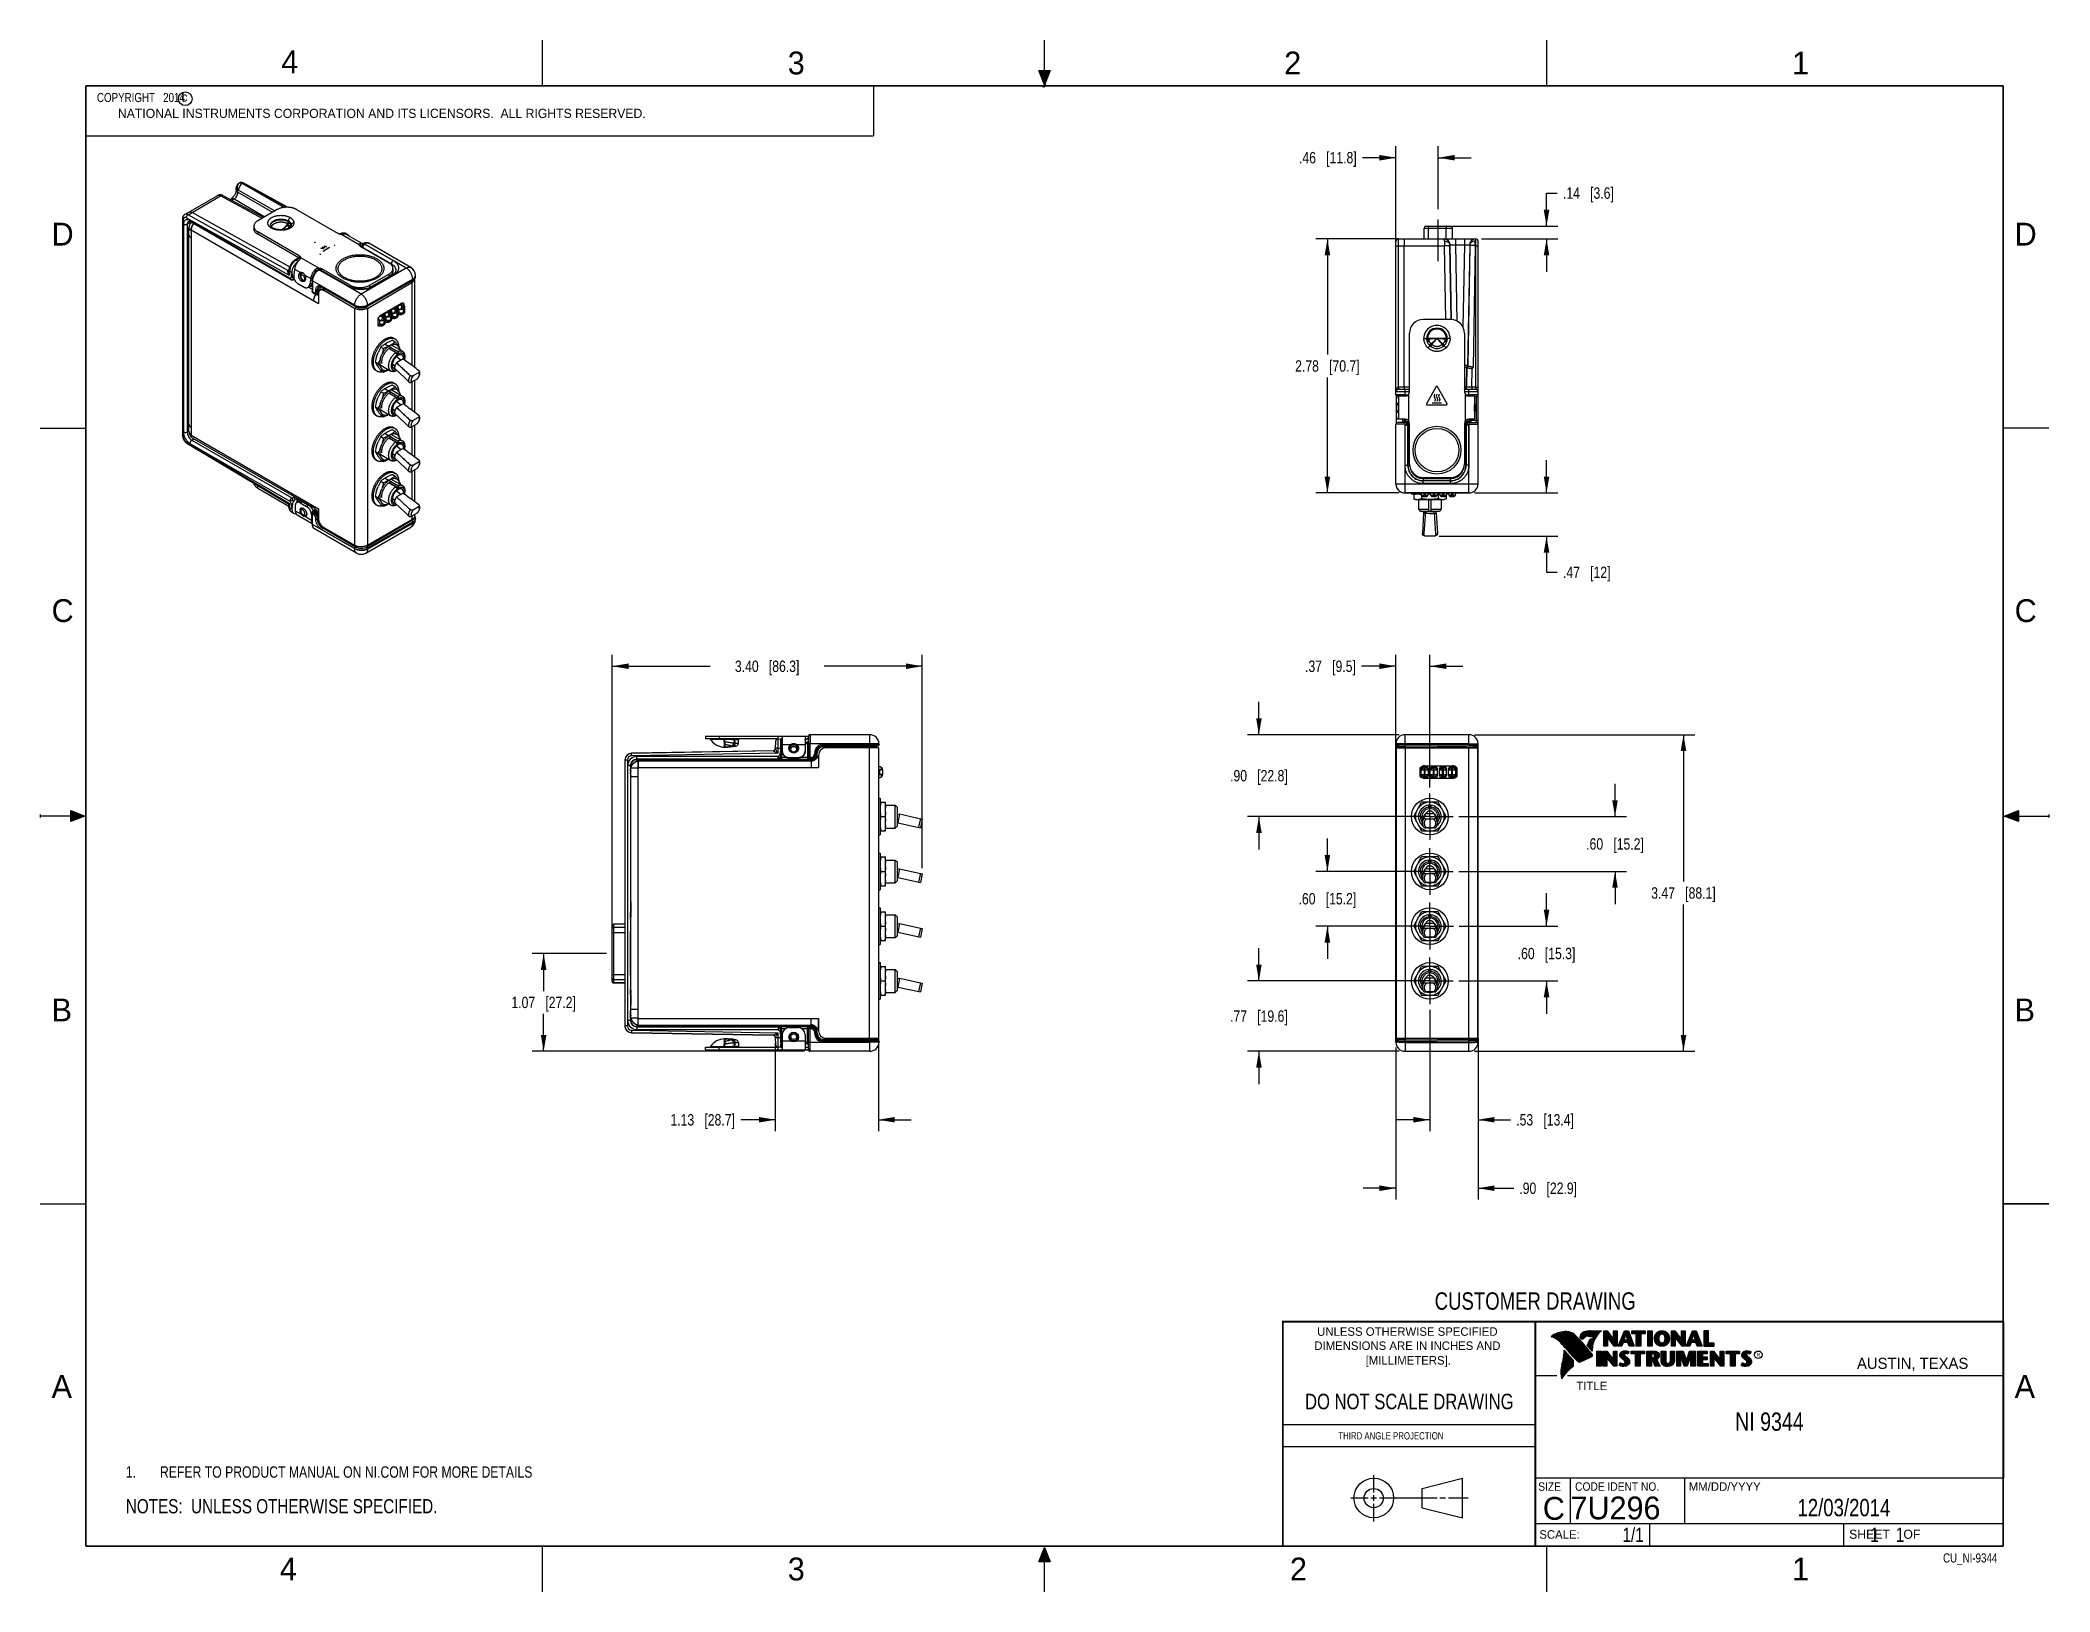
# Model space of a CAD drawing. Header units: inches. Extents: x 0 to 22, y 0 to 17.
import ezdxf

# ---------------------------------------------------------------- set-up
doc = ezdxf.new("R2010")
doc.units = ezdxf.units.IN
doc.header["$LTSCALE"] = 1.21
doc.header["$MEASUREMENT"] = 0
doc.linetypes.add('CENTER', pattern=[0.6, 0.375, -0.075, 0.075, -0.075])
doc.layers.get('0').update_dxf_attribs({"linetype": 'CONTINUOUS'})
for name, color, linetype in [('02___PRT_ALL_AXES', 7, 'CONTINUOUS'), ('03___PRT_ALL_CURVES', 7, 'CONTINUOUS'), ('DETAIL', 7, 'CONTINUOUS'), ('DIMENSIONS', 7, 'CONTINUOUS'), ('FEATURES', 7, 'CONTINUOUS'), ('NOTE', 7, 'CONTINUOUS')]:
    doc.layers.add(name, color=color, linetype=linetype)
doc.styles.get("Standard").update_dxf_attribs({"font": 'txt', "width": 0.8})
doc.styles.add('TEXTSTYLE_2', font='txt')
doc.styles.add('TEXTSTYLE_3', font='txt', dxfattribs={"width": 0.9})
doc.dimstyles.new('DIMSTYLE_1', dxfattribs={"dimtxt": 0.125, "dimasz": 0.18, "dimexe": 0.125, "dimexo": 0.0625, "dimgap": 0.0625, "dimtad": 0, "dimtih": 1, "dimtoh": 1, "dimzin": 4, "dimdsep": 46, "dimtxsty": 'STANDARD', "dimblk": '_FILLED', "dimblk1": '_FILLED', "dimblk2": '_FILLED', "dimcen": 0.09, "dimadec": 0, "dimazin": 0, "dimtp": 0.001, "dimtm": 0.001, "dimtfac": 1, "dimtofl": 0, "dimtmove": 0, "dimatfit": 3, "dimldrblk": '_FILLED', "dimfxl": 1, "dimtolj": 1, "dimtzin": 4, "dimarcsym": 0})

msp = doc.modelspace()

# ---------------------------------------------------------------- texts
at = {"color": 2, "linetype": 'CONTINUOUS', "line_spacing_factor": 0.9}
for s, insert, char_height, width, attachment_point, style in [('4', (2.64, 16.887), 0.25, 0.25, 1, 'TEXTSTYLE_2'), ('3', (8.188, 16.875), 0.25, 0.25, 1, 'TEXTSTYLE_2'), ('2', (13.625, 16.875), 0.25, 0.25, 1, 'TEXTSTYLE_2'), ('1', (19.188, 16.875), 0.25, 0.25, 1, 'TEXTSTYLE_2'), ('c', (1.546, 16.428), 0.1, 0.1, 1, 'TEXTSTYLE_2'), ('NATIONAL INSTRUMENTS CORPORATION AND ITS LICENSORS.  ALL RIGHTS RESERVED.', (0.851, 16.248), 0.1, 7.3, 1, 'TEXTSTYLE_2'), ('D', (0.125, 15), 0.25, 0.25, 1, 'TEXTSTYLE_2'), ('D', (21.625, 15), 0.25, 0.25, 1, 'TEXTSTYLE_2'), ('C', (0.125, 10.875), 0.25, 0.25, 1, 'TEXTSTYLE_2'), ('C', (21.625, 10.875), 0.25, 0.25, 1, 'TEXTSTYLE_2'), ('B', (0.125, 6.5), 0.25, 0.25, 1, 'TEXTSTYLE_2'), ('B', (21.625, 6.5), 0.25, 0.25, 1, 'TEXTSTYLE_2'), ('UNLESS OTHERWISE SPECIFIED', (14.974, 2.898), 0.093, 2.418, 2, 'TEXTSTYLE_2'), ('DIMENSIONS ARE IN INCHES AND', (14.974, 2.743), 0.093, 2.604, 2, 'TEXTSTYLE_2'), ('[MILLIMETERS].', (14.984, 2.583), 0.093, 1.302, 2, 'TEXTSTYLE_2'), ('R', (18.797, 2.617), 0.0418, 0.04175, 1, 'TEXTSTYLE_2'), ('AUSTIN, TEXAS', (19.898, 2.564), 0.12158, 1.58049, 1, 'TEXTSTYLE_2'), ('A', (0.125, 2.375), 0.25, 0.25, 1, 'TEXTSTYLE_2'), ('TITLE', (16.824, 2.303), 0.093, 0.465, 1, 'TEXTSTYLE_2'), ('A', (21.625, 2.375), 0.25, 0.25, 1, 'TEXTSTYLE_2'), ('SIZE', (16.407, 1.2), 0.093, 0.3348, 1, 'TEXTSTYLE_3'), ('CODE IDENT NO.', (16.811, 1.2), 0.093, 1.1718, 1, 'TEXTSTYLE_3'), ('MM/DD/YYYY', (18.056, 1.2), 0.093, 0.93, 1, 'TEXTSTYLE_2'), ('SCALE:', (16.419, 0.675), 0.093, 0.558, 1, 'TEXTSTYLE_2'), ('SHEET    OF', (19.812, 0.681), 0.1, 1.1, 1, 'TEXTSTYLE_2'), ('4', (2.625, 0.375), 0.25, 0.25, 1, 'TEXTSTYLE_2'), ('3', (8.188, 0.375), 0.25, 0.25, 1, 'TEXTSTYLE_2'), ('2', (13.688, 0.375), 0.25, 0.25, 1, 'TEXTSTYLE_2'), ('1', (19.188, 0.375), 0.25, 0.25, 1, 'TEXTSTYLE_2')]:
    msp.add_mtext(s, dxfattribs=dict(at, insert=insert, char_height=char_height, width=width, attachment_point=attachment_point, style=style))
at = {"color": 7, "linetype": 'CONTINUOUS', "attachment_point": 2, "line_spacing_factor": 0.9}
for s, insert, char_height, width in [('CUSTOMER DRAWING', (16.374, 3.281), 0.19, 2.432), ('DO NOT SCALE DRAWING', (14.995, 2.17), 0.17, 2.72)]:
    msp.add_mtext(s, dxfattribs=dict(at, insert=insert, char_height=char_height, width=width))
at = {"color": 2, "linetype": 'CONTINUOUS', "insert": (14.218, 1.749), "char_height": 0.08, "width": 1.408, "attachment_point": 1, "line_spacing_factor": 0.9}
msp.add_mtext('THIRD ANGLE PROJECTION', dxfattribs=at)
at = {"color": 7, "linetype": 'CONTINUOUS', "char_height": 0.25, "line_spacing_factor": 0.9, "style": 'TEXTSTYLE_2'}
for s, insert, width, attachment_point in [('C', (16.578, 1.039), 0.25, 2), ('7U296', (16.761, 1.044), 1.25, 1)]:
    msp.add_mtext(s, dxfattribs=dict(at, insert=insert, width=width, attachment_point=attachment_point))
at = {"layer": 'DETAIL', "color": 2, "linetype": 'CONTINUOUS', "char_height": 0.1, "line_spacing_factor": 0.9}
for s, insert, width, attachment_point in [('  COPYRIGHT   2014', (0.562, 16.422), 1.44, 1), ('CU_NI-9344', (21.435, 0.421), 0.8, 3)]:
    msp.add_mtext(s, dxfattribs=dict(at, insert=insert, width=width, attachment_point=attachment_point))
at = {"layer": 'DETAIL', "color": 7, "linetype": 'CONTINUOUS', "line_spacing_factor": 0.9}
for s, insert, char_height, width, attachment_point in [('1/1', (17.562, 0.703), 0.1562, 0.375, 3), ('     1    1', (19.812, 0.703), 0.15625, 1.375, 1)]:
    msp.add_mtext(s, dxfattribs=dict(at, insert=insert, char_height=char_height, width=width, attachment_point=attachment_point))
at = {"layer": 'NOTE', "color": 7, "linetype": 'CONTINUOUS', "attachment_point": 2, "line_spacing_factor": 0.9}
for s, insert, char_height, width in [('NI 9344\\P ', (18.939, 1.965), 0.2, 1.12), ('12/03/2014 ', (19.755, 1.018), 0.19, 1.672)]:
    msp.add_mtext(s, dxfattribs=dict(at, insert=insert, char_height=char_height, width=width))

# ---------------------------------------------------------------- blocks, each defined once
blk = doc.blocks.new('SYMBOL_9_BL0', base_point=(3.625, 1.312))
at = {"color": 2, "linetype": 'CONTINUOUS', "width": 0.8}
for s, p in [('1.', (0.938, 1.25)), ('REFER TO PRODUCT MANUAL ON NI.COM FOR MORE DETAILS', (1.312, 1.25))]:
    blk.add_text(s, height=0.125, dxfattribs=at).set_placement(p)
blk = doc.blocks.new('_FILLED')
at = {"color": 0, "linetype": 'BYBLOCK'}
blk.add_solid([(0, 0), (-1, 0.17), (-1, -0.17)], dxfattribs=at)
blk = doc.blocks.new('*D0')
at = {"layer": 'DIMENSIONS', "color": 2, "linetype": 'CONTINUOUS'}
for p, q in [((14.876, 14.822), (13.973, 14.822)), ((14.098, 14.822), (14.098, 13.556)), ((14.098, 12.039), (14.098, 13.306)), ((14.885, 12.039), (13.973, 12.039))]:
    blk.add_line(p, q, dxfattribs=at)
at = {"layer": 'DIMENSIONS', "color": 2, "linetype": 'CONTINUOUS', "xscale": 0.18, "yscale": 0.18, "zscale": 0.18}
for p, rotation in [((14.098, 14.822), 90), ((14.098, 12.039), 270)]:
    blk.add_blockref('_FILLED', p, dxfattribs=dict(at, rotation=rotation))
at = {"layer": 'DIMENSIONS', "color": 2, "linetype": 'CONTINUOUS', "insert": (14.098, 13.493), "char_height": 0.125, "width": 1.125, "attachment_point": 2, "line_spacing_factor": 0.9}
blk.add_mtext('2.78{\\Ftxt.shx;\\W1.000000;\\H0.125000; }[70.7]', dxfattribs=at)
blk = doc.blocks.new('*D1')
at = {"layer": 'DIMENSIONS', "color": 2, "linetype": 'CONTINUOUS'}
for p, q in [((16.498, 14.962), (16.498, 15.324)), ((16.498, 15.324), (16.615, 15.324)), ((15.464, 14.962), (16.623, 14.962)), ((15.785, 14.822), (16.623, 14.822)), ((16.498, 14.822), (16.498, 14.462))]:
    blk.add_line(p, q, dxfattribs=at)
at = {"layer": 'DIMENSIONS', "color": 2, "linetype": 'CONTINUOUS', "xscale": 0.18, "yscale": 0.18, "zscale": 0.18}
for p, rotation in [((16.498, 14.962), 270), ((16.498, 14.822), 90)]:
    blk.add_blockref('_FILLED', p, dxfattribs=dict(at, rotation=rotation))
at = {"layer": 'DIMENSIONS', "color": 2, "linetype": 'CONTINUOUS', "insert": (16.678, 15.387), "char_height": 0.125, "width": 0.925, "attachment_point": 1, "line_spacing_factor": 0.9}
blk.add_mtext('.14{\\Ftxt.shx;\\W1.000000;\\H0.125000; }[3.6]', dxfattribs=at)
blk = doc.blocks.new('*D2')
at = {"layer": 'DIMENSIONS', "color": 2, "linetype": 'CONTINUOUS'}
for p, q in [((14.848, 15.712), (14.481, 15.712)), ((14.848, 14.011), (14.848, 15.837)), ((15.312, 15.15), (15.312, 15.837)), ((15.312, 15.712), (15.672, 15.712))]:
    blk.add_line(p, q, dxfattribs=at)
at = {"layer": 'DIMENSIONS', "color": 2, "linetype": 'CONTINUOUS', "xscale": 0.18, "yscale": 0.18, "zscale": 0.18}
blk.add_blockref('_FILLED', (14.848, 15.712), dxfattribs=at)
at = {"layer": 'DIMENSIONS', "color": 2, "linetype": 'CONTINUOUS', "xscale": 0.18, "yscale": 0.18, "zscale": 0.18, "rotation": 180}
blk.add_blockref('_FILLED', (15.312, 15.712), dxfattribs=at)
at = {"layer": 'DIMENSIONS', "color": 2, "linetype": 'CONTINUOUS', "insert": (14.419, 15.775), "char_height": 0.125, "width": 1.025, "attachment_point": 3, "line_spacing_factor": 0.9}
blk.add_mtext('.46{\\Ftxt.shx;\\W1.000000;\\H0.125000; }[11.8]', dxfattribs=at)
blk = doc.blocks.new('*D3')
at = {"layer": 'DIMENSIONS', "color": 2, "linetype": 'CONTINUOUS'}
for p, q in [((6.264, 7.285), (6.264, 10.266)), ((6.264, 10.141), (7.337, 10.141)), ((9.661, 10.141), (8.587, 10.141)), ((9.661, 7.93), (9.661, 10.266))]:
    blk.add_line(p, q, dxfattribs=at)
at = {"layer": 'DIMENSIONS', "color": 2, "linetype": 'CONTINUOUS', "xscale": 0.18, "yscale": 0.18, "zscale": 0.18, "rotation": 180}
blk.add_blockref('_FILLED', (6.264, 10.141), dxfattribs=at)
at = {"layer": 'DIMENSIONS', "color": 2, "linetype": 'CONTINUOUS', "xscale": 0.18, "yscale": 0.18, "zscale": 0.18}
blk.add_blockref('_FILLED', (9.661, 10.141), dxfattribs=at)
at = {"layer": 'DIMENSIONS', "color": 2, "linetype": 'CONTINUOUS', "insert": (7.962, 10.203), "char_height": 0.125, "width": 1.125, "attachment_point": 2, "line_spacing_factor": 0.9}
blk.add_mtext('3.40{\\Ftxt.shx;\\W1.000000;\\H0.125000; }[86.3]', dxfattribs=at)
blk = doc.blocks.new('*D4')
at = {"layer": 'DIMENSIONS', "color": 2, "linetype": 'CONTINUOUS'}
for p, q in [((6.201, 6.993), (5.389, 6.993)), ((5.514, 6.993), (5.514, 6.582)), ((5.514, 5.922), (5.514, 6.332)), ((8.37, 5.922), (5.389, 5.922))]:
    blk.add_line(p, q, dxfattribs=at)
at = {"layer": 'DIMENSIONS', "color": 2, "linetype": 'CONTINUOUS', "xscale": 0.18, "yscale": 0.18, "zscale": 0.18}
for p, rotation in [((5.514, 6.993), 90), ((5.514, 5.922), 270)]:
    blk.add_blockref('_FILLED', p, dxfattribs=dict(at, rotation=rotation))
at = {"layer": 'DIMENSIONS', "color": 2, "linetype": 'CONTINUOUS', "insert": (5.514, 6.52), "char_height": 0.125, "width": 1.125, "attachment_point": 2, "line_spacing_factor": 0.9}
blk.add_mtext('1.07{\\Ftxt.shx;\\W1.000000;\\H0.125000; }[27.2]', dxfattribs=at)
blk = doc.blocks.new('*D5')
at = {"layer": 'DIMENSIONS', "color": 2, "linetype": 'CONTINUOUS'}
for p, q in [((9.18, 7.594), (9.18, 5.047)), ((8.051, 6.012), (8.051, 5.047)), ((8.051, 5.172), (7.672, 5.172)), ((9.18, 5.172), (9.54, 5.172))]:
    blk.add_line(p, q, dxfattribs=at)
at = {"layer": 'DIMENSIONS', "color": 2, "linetype": 'CONTINUOUS', "xscale": 0.18, "yscale": 0.18, "zscale": 0.18}
blk.add_blockref('_FILLED', (8.051, 5.172), dxfattribs=at)
at = {"layer": 'DIMENSIONS', "color": 2, "linetype": 'CONTINUOUS', "xscale": 0.18, "yscale": 0.18, "zscale": 0.18, "rotation": 180}
blk.add_blockref('_FILLED', (9.18, 5.172), dxfattribs=at)
at = {"layer": 'DIMENSIONS', "color": 2, "linetype": 'CONTINUOUS', "insert": (7.609, 5.234), "char_height": 0.125, "width": 1.125, "attachment_point": 3, "line_spacing_factor": 0.9}
blk.add_mtext('1.13{\\Ftxt.shx;\\W1.000000;\\H0.125000; }[28.7]', dxfattribs=at)
blk = doc.blocks.new('*D6')
at = {"layer": 'DIMENSIONS', "color": 2, "linetype": 'CONTINUOUS'}
for p, q in [((15.22, 6.376), (15.22, 5.047)), ((15.748, 6.064), (15.748, 5.047)), ((15.22, 5.172), (14.86, 5.172)), ((15.748, 5.172), (16.103, 5.172))]:
    blk.add_line(p, q, dxfattribs=at)
at = {"layer": 'DIMENSIONS', "color": 2, "linetype": 'CONTINUOUS', "xscale": 0.18, "yscale": 0.18, "zscale": 0.18}
blk.add_blockref('_FILLED', (15.22, 5.172), dxfattribs=at)
at = {"layer": 'DIMENSIONS', "color": 2, "linetype": 'CONTINUOUS', "xscale": 0.18, "yscale": 0.18, "zscale": 0.18, "rotation": 180}
blk.add_blockref('_FILLED', (15.748, 5.172), dxfattribs=at)
at = {"layer": 'DIMENSIONS', "color": 2, "linetype": 'CONTINUOUS', "insert": (16.166, 5.234), "char_height": 0.125, "width": 1.025, "attachment_point": 1, "line_spacing_factor": 0.9}
blk.add_mtext('.53{\\Ftxt.shx;\\W1.000000;\\H0.125000; }[13.4]', dxfattribs=at)
blk = doc.blocks.new('*D7')
at = {"layer": 'DIMENSIONS', "color": 2, "linetype": 'CONTINUOUS'}
for p, q in [((14.848, 10.141), (14.473, 10.141)), ((14.848, 9.114), (14.848, 10.266)), ((15.22, 8.811), (15.22, 10.266)), ((15.22, 10.141), (15.58, 10.141))]:
    blk.add_line(p, q, dxfattribs=at)
at = {"layer": 'DIMENSIONS', "color": 2, "linetype": 'CONTINUOUS', "xscale": 0.18, "yscale": 0.18, "zscale": 0.18}
blk.add_blockref('_FILLED', (14.848, 10.141), dxfattribs=at)
at = {"layer": 'DIMENSIONS', "color": 2, "linetype": 'CONTINUOUS', "xscale": 0.18, "yscale": 0.18, "zscale": 0.18, "rotation": 180}
blk.add_blockref('_FILLED', (15.22, 10.141), dxfattribs=at)
at = {"layer": 'DIMENSIONS', "color": 2, "linetype": 'CONTINUOUS', "insert": (14.41, 10.203), "char_height": 0.125, "width": 0.925, "attachment_point": 3, "line_spacing_factor": 0.9}
blk.add_mtext('.37{\\Ftxt.shx;\\W1.000000;\\H0.125000; }[9.5]', dxfattribs=at)
blk = doc.blocks.new('*D8')
at = {"layer": 'DIMENSIONS', "color": 2, "linetype": 'CONTINUOUS'}
for p, q in [((15.71, 9.391), (18.123, 9.391)), ((17.998, 9.391), (17.998, 7.781)), ((17.998, 5.922), (17.998, 7.531)), ((15.71, 5.922), (18.123, 5.922))]:
    blk.add_line(p, q, dxfattribs=at)
at = {"layer": 'DIMENSIONS', "color": 2, "linetype": 'CONTINUOUS', "xscale": 0.18, "yscale": 0.18, "zscale": 0.18}
for p, rotation in [((17.998, 9.391), 90), ((17.998, 5.922), 270)]:
    blk.add_blockref('_FILLED', p, dxfattribs=dict(at, rotation=rotation))
at = {"layer": 'DIMENSIONS', "color": 2, "linetype": 'CONTINUOUS', "insert": (17.998, 7.719), "char_height": 0.125, "width": 1.125, "attachment_point": 2, "line_spacing_factor": 0.9}
blk.add_mtext('3.47{\\Ftxt.shx;\\W1.000000;\\H0.125000; }[88.1]', dxfattribs=at)
blk = doc.blocks.new('*D9')
at = {"layer": 'DIMENSIONS', "color": 2, "linetype": 'CONTINUOUS'}
for p, q in [((13.348, 6.693), (13.348, 7.053)), ((15.158, 6.693), (13.223, 6.693)), ((14.885, 5.922), (13.223, 5.922)), ((13.348, 5.922), (13.348, 5.562))]:
    blk.add_line(p, q, dxfattribs=at)
at = {"layer": 'DIMENSIONS', "color": 2, "linetype": 'CONTINUOUS', "xscale": 0.18, "yscale": 0.18, "zscale": 0.18}
for p, rotation in [((13.348, 6.693), 270), ((13.348, 5.922), 90)]:
    blk.add_blockref('_FILLED', p, dxfattribs=dict(at, rotation=rotation))
at = {"layer": 'DIMENSIONS', "color": 2, "linetype": 'CONTINUOUS', "insert": (13.348, 6.37), "char_height": 0.125, "width": 1.025, "attachment_point": 2, "line_spacing_factor": 0.9}
blk.add_mtext('.77{\\Ftxt.shx;\\W1.000000;\\H0.125000; }[19.6]', dxfattribs=at)
blk = doc.blocks.new('*D10')
at = {"layer": 'DIMENSIONS', "color": 2, "linetype": 'CONTINUOUS'}
for p, q in [((16.498, 7.294), (16.498, 7.654)), ((15.541, 7.294), (16.623, 7.294)), ((15.538, 6.693), (16.623, 6.693)), ((16.498, 6.693), (16.498, 6.333))]:
    blk.add_line(p, q, dxfattribs=at)
at = {"layer": 'DIMENSIONS', "color": 2, "linetype": 'CONTINUOUS', "xscale": 0.18, "yscale": 0.18, "zscale": 0.18}
for p, rotation in [((16.498, 7.294), 270), ((16.498, 6.693), 90)]:
    blk.add_blockref('_FILLED', p, dxfattribs=dict(at, rotation=rotation))
at = {"layer": 'DIMENSIONS', "color": 2, "linetype": 'CONTINUOUS', "insert": (16.498, 7.056), "char_height": 0.125, "width": 1.025, "attachment_point": 2, "line_spacing_factor": 0.9}
blk.add_mtext('.60{\\Ftxt.shx;\\W1.000000;\\H0.125000; }[15.3]', dxfattribs=at)
blk = doc.blocks.new('*D11')
at = {"layer": 'DIMENSIONS', "color": 2, "linetype": 'CONTINUOUS'}
for p, q in [((14.098, 7.893), (14.098, 8.253)), ((15.158, 7.893), (13.973, 7.893)), ((15.158, 7.294), (13.973, 7.294)), ((14.098, 7.294), (14.098, 6.934))]:
    blk.add_line(p, q, dxfattribs=at)
at = {"layer": 'DIMENSIONS', "color": 2, "linetype": 'CONTINUOUS', "xscale": 0.18, "yscale": 0.18, "zscale": 0.18}
for p, rotation in [((14.098, 7.893), 270), ((14.098, 7.294), 90)]:
    blk.add_blockref('_FILLED', p, dxfattribs=dict(at, rotation=rotation))
at = {"layer": 'DIMENSIONS', "color": 2, "linetype": 'CONTINUOUS', "insert": (14.098, 7.656), "char_height": 0.125, "width": 1.025, "attachment_point": 2, "line_spacing_factor": 0.9}
blk.add_mtext('.60{\\Ftxt.shx;\\W1.000000;\\H0.125000; }[15.2]', dxfattribs=at)
blk = doc.blocks.new('*D12')
at = {"layer": 'DIMENSIONS', "color": 2, "linetype": 'CONTINUOUS'}
for p, q in [((13.348, 9.391), (13.348, 9.751)), ((14.885, 9.391), (13.223, 9.391)), ((15.158, 8.493), (13.223, 8.493)), ((13.348, 8.493), (13.348, 8.133))]:
    blk.add_line(p, q, dxfattribs=at)
at = {"layer": 'DIMENSIONS', "color": 2, "linetype": 'CONTINUOUS', "xscale": 0.18, "yscale": 0.18, "zscale": 0.18}
for p, rotation in [((13.348, 9.391), 270), ((13.348, 8.493), 90)]:
    blk.add_blockref('_FILLED', p, dxfattribs=dict(at, rotation=rotation))
at = {"layer": 'DIMENSIONS', "color": 2, "linetype": 'CONTINUOUS', "insert": (13.348, 9.004), "char_height": 0.125, "width": 1.025, "attachment_point": 2, "line_spacing_factor": 0.9}
blk.add_mtext('.90{\\Ftxt.shx;\\W1.000000;\\H0.125000; }[22.8]', dxfattribs=at)
blk = doc.blocks.new('*D13')
at = {"layer": 'DIMENSIONS', "color": 2, "linetype": 'CONTINUOUS'}
for p, q in [((17.248, 8.493), (17.248, 8.853)), ((15.538, 8.493), (17.373, 8.493)), ((15.538, 7.893), (17.373, 7.893)), ((17.248, 7.893), (17.248, 7.533))]:
    blk.add_line(p, q, dxfattribs=at)
at = {"layer": 'DIMENSIONS', "color": 2, "linetype": 'CONTINUOUS', "xscale": 0.18, "yscale": 0.18, "zscale": 0.18}
for p, rotation in [((17.248, 8.493), 270), ((17.248, 7.893), 90)]:
    blk.add_blockref('_FILLED', p, dxfattribs=dict(at, rotation=rotation))
at = {"layer": 'DIMENSIONS', "color": 2, "linetype": 'CONTINUOUS', "insert": (17.248, 8.256), "char_height": 0.125, "width": 1.025, "attachment_point": 2, "line_spacing_factor": 0.9}
blk.add_mtext('.60{\\Ftxt.shx;\\W1.000000;\\H0.125000; }[15.2]', dxfattribs=at)
blk = doc.blocks.new('*D14')
at = {"layer": 'DIMENSIONS', "color": 2, "linetype": 'CONTINUOUS'}
for p, q in [((14.848, 5.963), (14.848, 4.297)), ((15.748, 5.971), (15.748, 4.297)), ((14.848, 4.422), (14.488, 4.422)), ((15.748, 4.422), (16.138, 4.422))]:
    blk.add_line(p, q, dxfattribs=at)
at = {"layer": 'DIMENSIONS', "color": 2, "linetype": 'CONTINUOUS', "xscale": 0.18, "yscale": 0.18, "zscale": 0.18}
blk.add_blockref('_FILLED', (14.848, 4.422), dxfattribs=at)
at = {"layer": 'DIMENSIONS', "color": 2, "linetype": 'CONTINUOUS', "xscale": 0.18, "yscale": 0.18, "zscale": 0.18, "rotation": 180}
blk.add_blockref('_FILLED', (15.748, 4.422), dxfattribs=at)
at = {"layer": 'DIMENSIONS', "color": 2, "linetype": 'CONTINUOUS', "insert": (16.2, 4.484), "char_height": 0.125, "width": 1.025, "attachment_point": 1, "line_spacing_factor": 0.9}
blk.add_mtext('.90{\\Ftxt.shx;\\W1.000000;\\H0.125000; }[22.9]', dxfattribs=at)
blk = doc.blocks.new('*D15')
at = {"layer": 'DIMENSIONS', "color": 2, "linetype": 'CONTINUOUS'}
for p, q in [((16.498, 12.039), (16.498, 12.399)), ((15.71, 12.039), (16.623, 12.039)), ((15.322, 11.565), (16.623, 11.565)), ((16.498, 11.565), (16.498, 11.17)), ((16.498, 11.17), (16.615, 11.17))]:
    blk.add_line(p, q, dxfattribs=at)
at = {"layer": 'DIMENSIONS', "color": 2, "linetype": 'CONTINUOUS', "xscale": 0.18, "yscale": 0.18, "zscale": 0.18}
for p, rotation in [((16.498, 12.039), 270), ((16.498, 11.565), 90)]:
    blk.add_blockref('_FILLED', p, dxfattribs=dict(at, rotation=rotation))
at = {"layer": 'DIMENSIONS', "color": 2, "linetype": 'CONTINUOUS', "insert": (16.678, 11.232), "char_height": 0.125, "width": 0.825, "attachment_point": 1, "line_spacing_factor": 0.9}
blk.add_mtext('.47{\\Ftxt.shx;\\W1.000000;\\H0.125000; }[12]', dxfattribs=at)
blk = doc.blocks.new('SYMBOL_4_BL1', base_point=(3.1215, 0.9375))
at = {"layer": 'DETAIL', "color": 2, "linetype": 'CONTINUOUS', "width": 0.8}
blk.add_text('NOTES:  UNLESS OTHERWISE SPECIFIED.', height=0.156, dxfattribs=at).set_placement((0.9375, 0.8595))

# ---------------------------------------------------------------- dimensions: what is measured, and where the dimension line sits
at = {"layer": 'DIMENSIONS', "color": 2, "linetype": 'CONTINUOUS'}
for base, p1, p2, angle, picture, middle in [((14.848, 15.712), (15.312, 15.087), (14.848, 13.948), 180, '*D2', (13.906, 15.712)), ((16.498, 14.822), (15.401, 14.962), (15.722, 14.822), 270, '*D1', (17.14, 15.324)), ((14.098, 14.822), (14.948, 12.039), (14.938, 14.822), 90, '*D0', (14.098, 13.431)), ((16.498, 11.565), (15.648, 12.039), (15.259, 11.565), 270, '*D15', (17.09, 11.17)), ((6.264, 10.141), (9.661, 7.867), (6.264, 7.222), 180, '*D3', (7.962, 10.141)), ((14.848, 10.141), (15.22, 8.748), (14.848, 9.052), 180, '*D7', (13.948, 10.141)), ((13.348, 9.391), (15.22, 8.493), (14.948, 9.391), 90, '*D12', (13.348, 8.942)), ((17.998, 5.922), (15.648, 9.391), (15.648, 5.922), 270, '*D8', (17.998, 7.656)), ((17.248, 7.893), (15.475, 8.493), (15.475, 7.893), 270, '*D13', (17.248, 8.193)), ((14.098, 7.893), (15.221, 7.294), (15.22, 7.893), 90, '*D11', (14.098, 7.594)), ((8.051, 5.172), (9.18, 7.656), (8.051, 6.074), 180, '*D5', (7.047, 5.172)), ((16.498, 7.294), (15.475, 6.693), (15.478, 7.294), 90, '*D10', (16.498, 6.994)), ((13.348, 6.693), (14.948, 5.922), (15.22, 6.693), 90, '*D9', (13.348, 6.307)), ((5.514, 6.993), (8.433, 5.922), (6.264, 6.993), 90, '*D4', (5.514, 6.457))]:
    dim = msp.add_linear_dim(base=base, p1=p1, p2=p2, angle=angle, dimstyle='DIMSTYLE_1', dxfattribs=at)
    dim.commit()
    dim.dimension.update_dxf_attribs({"geometry": picture, "text_midpoint": middle, "dimtype": 160})
for base, p1, p2, picture, middle in [((15.748, 5.172), (15.22, 6.438), (15.748, 6.127), '*D6', (16.678, 5.172)), ((15.748, 4.422), (14.848, 6.025), (15.748, 6.033), '*D14', (16.713, 4.422))]:
    dim = msp.add_linear_dim(base=base, p1=p1, p2=p2, dimstyle='DIMSTYLE_1', dxfattribs=at)
    dim.commit()
    dim.dimension.update_dxf_attribs({"geometry": picture, "text_midpoint": middle, "dimtype": 160})

# ---------------------------------------------------------------- hatches: boundary and pattern name
at = {"linetype": 'CONTINUOUS'}
for points in [[(11, 16.51), (10.938, 16.666), (11.062, 16.666)], [(0.334, 8.562), (0.49, 8.5), (0.334, 8.438)], [(21.666, 8.562), (21.666, 8.438), (21.51, 8.5)], [(10.938, 0.329), (11, 0.485), (11.062, 0.329)]]:
    msp.add_hatch(color=2, dxfattribs=at).paths.add_polyline_path(points)

# ---------------------------------------------------------------- linework, layer by layer
at = {"color": 2, "linetype": 'CONTINUOUS'}
for p, q in [((5.5, 16.5), (5.5, 17)), ((11, 16.485), (11, 17)), ((16.5, 16.5), (16.5, 17)), ((11, 16.51), (10.938, 16.666)), ((10.938, 16.666), (11.062, 16.666)), ((11.015, 16.515), (10.985, 16.485)), ((10.985, 16.485), (11, 16.515)), ((11.062, 16.666), (11, 16.51)), ((11, 16.485), (11.015, 16.515)), ((0.5, 16.5), (9.125, 16.5)), ((0.5, 16.5), (0.5, 15.953)), ((9.125, 16.5), (9.125, 15.953)), ((0.5, 15.953), (9.125, 15.953)), ((0, 12.75), (0.5, 12.75)), ((22, 12.75), (21.5, 12.75)), ((0, 8.515), (0, 8.485)), ((0.49, 8.5), (0, 8.5)), ((0.334, 8.438), (0.334, 8.562)), ((0.334, 8.562), (0.49, 8.5)), ((0.49, 8.5), (0.334, 8.438)), ((21.51, 8.5), (21.666, 8.562)), ((21.51, 8.5), (22, 8.5)), ((21.666, 8.438), (21.51, 8.5)), ((21.666, 8.562), (21.666, 8.438)), ((22, 8.515), (22, 8.485)), ((0, 4.25), (0.5, 4.25)), ((16.374, 2.96), (21.504, 2.96)), ((16.374, 2.96), (16.374, 1.25)), ((16.375, 2.96), (21.5, 2.96)), ((21.504, 2.96), (21.504, 1.25)), ((16.558, 2.796), (16.558, 2.799)), ((16.565, 2.794), (16.565, 2.803)), ((16.571, 2.791), (16.571, 2.808)), ((16.578, 2.788), (16.578, 2.812)), ((16.585, 2.785), (16.585, 2.815)), ((16.592, 2.781), (16.592, 2.819)), ((16.599, 2.778), (16.599, 2.822)), ((16.606, 2.774), (16.606, 2.825)), ((16.612, 2.77), (16.612, 2.828)), ((16.619, 2.765), (16.619, 2.83)), ((16.626, 2.76), (16.626, 2.832)), ((16.633, 2.755), (16.633, 2.835)), ((16.64, 2.749), (16.64, 2.837)), ((16.647, 2.743), (16.647, 2.839)), ((16.653, 2.737), (16.653, 2.84)), ((16.66, 2.729), (16.66, 2.842)), ((16.667, 2.722), (16.667, 2.844)), ((16.674, 2.715), (16.674, 2.845)), ((16.681, 2.707), (16.681, 2.846)), ((16.687, 2.699), (16.687, 2.847)), ((16.794, 2.533), (16.692, 2.649)), ((16.694, 2.692), (16.694, 2.847)), ((16.701, 2.684), (16.701, 2.847)), ((16.708, 2.676), (16.708, 2.847)), ((16.715, 2.669), (16.715, 2.847)), ((16.722, 2.661), (16.722, 2.846)), ((16.728, 2.653), (16.728, 2.846)), ((16.735, 2.645), (16.735, 2.844)), ((16.742, 2.637), (16.742, 2.843)), ((16.749, 2.629), (16.749, 2.842)), ((16.756, 2.62), (16.756, 2.84)), ((16.763, 2.612), (16.763, 2.838)), ((16.769, 2.605), (16.769, 2.835)), ((16.776, 2.597), (16.776, 2.832)), ((16.783, 2.589), (16.783, 2.828)), ((16.79, 2.581), (16.79, 2.824)), ((16.797, 2.574), (16.797, 2.819)), ((16.804, 2.567), (16.804, 2.814)), ((16.81, 2.559), (16.81, 2.807)), ((16.817, 2.552), (16.817, 2.8)), ((16.824, 2.545), (16.824, 2.792)), ((16.831, 2.538), (16.831, 2.785)), ((16.838, 2.531), (16.838, 2.778)), ((16.844, 2.526), (16.844, 2.771)), ((16.851, 2.523), (16.851, 2.764)), ((16.858, 2.522), (16.858, 2.757)), ((16.886, 2.766), (16.863, 2.794)), ((16.865, 2.524), (16.865, 2.749)), ((16.888, 2.772), (16.868, 2.795)), ((16.872, 2.791), (16.872, 2.809)), ((16.872, 2.527), (16.872, 2.742)), ((16.879, 2.783), (16.879, 2.821)), ((16.879, 2.53), (16.879, 2.735)), ((16.885, 2.775), (16.885, 2.828)), ((16.885, 2.533), (16.885, 2.727)), ((16.892, 2.775), (16.892, 2.833)), ((16.892, 2.536), (16.892, 2.719)), ((16.899, 2.779), (16.899, 2.837)), ((16.899, 2.539), (16.899, 2.71)), ((16.906, 2.784), (16.906, 2.841)), ((16.906, 2.542), (16.906, 2.702)), ((16.913, 2.79), (16.913, 2.844)), ((16.913, 2.545), (16.913, 2.694)), ((16.92, 2.797), (16.92, 2.846)), ((16.92, 2.548), (16.92, 2.686)), ((16.926, 2.802), (16.926, 2.848)), ((16.926, 2.551), (16.926, 2.677)), ((16.933, 2.805), (16.933, 2.849)), ((16.933, 2.554), (16.933, 2.669)), ((16.94, 2.808), (16.94, 2.85)), ((16.94, 2.557), (16.94, 2.661)), ((16.962, 2.68), (16.943, 2.701)), ((16.947, 2.808), (16.947, 2.851)), ((16.947, 2.561), (16.947, 2.653)), ((16.965, 2.683), (16.949, 2.701)), ((16.954, 2.807), (16.954, 2.852)), ((16.954, 2.696), (16.954, 2.711)), ((16.954, 2.564), (16.954, 2.644)), ((16.961, 2.805), (16.961, 2.852)), ((16.961, 2.688), (16.961, 2.727)), ((16.967, 2.803), (16.967, 2.853)), ((16.967, 2.68), (16.967, 2.744)), ((16.974, 2.803), (16.974, 2.854)), ((16.974, 2.672), (16.974, 2.757)), ((16.981, 2.802), (16.981, 2.854)), ((16.981, 2.664), (16.981, 2.763)), ((16.984, 2.859), (17.1, 2.861)), ((16.984, 2.854), (17.087, 2.856)), ((16.988, 2.802), (16.988, 2.854)), ((16.988, 2.656), (16.988, 2.767)), ((16.995, 2.802), (16.995, 2.854)), ((16.995, 2.675), (16.995, 2.768)), ((16.999, 2.637), (16.995, 2.642)), ((17.002, 2.801), (17.002, 2.854)), ((17.002, 2.719), (17.002, 2.769)), ((17.008, 2.796), (17.008, 2.855)), ((17.008, 2.739), (17.008, 2.77)), ((17.015, 2.755), (17.015, 2.855)), ((17.022, 2.769), (17.022, 2.855)), ((17.029, 2.782), (17.029, 2.855)), ((17.036, 2.793), (17.036, 2.855)), ((17.042, 2.804), (17.042, 2.855)), ((17.049, 2.813), (17.049, 2.855)), ((17.056, 2.822), (17.056, 2.855)), ((17.063, 2.83), (17.063, 2.855)), ((17.07, 2.838), (17.07, 2.855)), ((17.077, 2.845), (17.077, 2.856)), ((17.124, 2.859), (17.161, 2.859)), ((17.124, 2.691), (17.124, 2.859)), ((17.164, 2.691), (17.124, 2.691)), ((17.129, 2.854), (17.158, 2.854)), ((17.129, 2.696), (17.129, 2.854)), ((17.159, 2.696), (17.129, 2.696)), ((17.138, 2.696), (17.138, 2.854)), ((17.145, 2.696), (17.145, 2.854)), ((17.151, 2.696), (17.151, 2.854)), ((17.158, 2.854), (17.238, 2.749)), ((17.159, 2.804), (17.158, 2.854)), ((17.242, 2.696), (17.159, 2.804)), ((17.159, 2.804), (17.159, 2.696)), ((17.161, 2.859), (17.233, 2.764)), ((17.239, 2.691), (17.164, 2.79)), ((17.164, 2.79), (17.164, 2.691)), ((17.165, 2.797), (17.165, 2.846)), ((17.171, 2.788), (17.171, 2.837)), ((17.178, 2.779), (17.178, 2.828)), ((17.185, 2.77), (17.185, 2.82)), ((17.191, 2.762), (17.191, 2.811)), ((17.198, 2.753), (17.198, 2.802)), ((17.205, 2.744), (17.205, 2.793)), ((17.211, 2.736), (17.211, 2.784)), ((17.218, 2.727), (17.218, 2.776)), ((17.225, 2.718), (17.225, 2.767)), ((17.232, 2.71), (17.232, 2.758)), ((17.233, 2.859), (17.273, 2.859)), ((17.233, 2.764), (17.233, 2.859)), ((17.238, 2.854), (17.268, 2.854)), ((17.238, 2.749), (17.238, 2.854)), ((17.238, 2.701), (17.238, 2.749)), ((17.273, 2.691), (17.239, 2.691)), ((17.268, 2.696), (17.242, 2.696)), ((17.245, 2.696), (17.245, 2.854)), ((17.252, 2.696), (17.252, 2.854)), ((17.258, 2.696), (17.258, 2.854)), ((17.265, 2.696), (17.265, 2.854)), ((17.268, 2.854), (17.268, 2.696)), ((17.273, 2.859), (17.273, 2.691)), ((17.283, 2.692), (17.352, 2.859)), ((17.323, 2.692), (17.283, 2.692)), ((17.29, 2.696), (17.355, 2.854)), ((17.319, 2.696), (17.29, 2.696)), ((17.298, 2.696), (17.298, 2.716)), ((17.305, 2.696), (17.305, 2.732)), ((17.312, 2.696), (17.312, 2.749)), ((17.318, 2.696), (17.318, 2.765)), ((17.336, 2.736), (17.319, 2.696)), ((17.339, 2.732), (17.323, 2.692)), ((17.325, 2.71), (17.325, 2.781)), ((17.332, 2.727), (17.332, 2.798)), ((17.394, 2.736), (17.336, 2.736)), ((17.338, 2.736), (17.338, 2.814)), ((17.39, 2.732), (17.339, 2.732)), ((17.341, 2.753), (17.362, 2.823)), ((17.389, 2.753), (17.341, 2.753)), ((17.345, 2.767), (17.345, 2.83)), ((17.345, 2.736), (17.345, 2.753)), ((17.347, 2.758), (17.366, 2.818)), ((17.383, 2.758), (17.347, 2.758)), ((17.352, 2.859), (17.394, 2.859)), ((17.352, 2.788), (17.352, 2.847)), ((17.352, 2.736), (17.352, 2.753)), ((17.355, 2.854), (17.39, 2.854)), ((17.358, 2.81), (17.358, 2.854)), ((17.358, 2.736), (17.358, 2.753)), ((17.362, 2.823), (17.37, 2.823)), ((17.365, 2.823), (17.365, 2.854)), ((17.365, 2.736), (17.365, 2.753)), ((17.366, 2.818), (17.366, 2.818)), ((17.366, 2.818), (17.383, 2.758)), ((17.37, 2.823), (17.389, 2.753)), ((17.372, 2.817), (17.372, 2.854)), ((17.372, 2.736), (17.372, 2.753)), ((17.378, 2.792), (17.378, 2.854)), ((17.378, 2.736), (17.378, 2.753)), ((17.385, 2.768), (17.385, 2.854)), ((17.385, 2.736), (17.385, 2.753)), ((17.39, 2.854), (17.45, 2.696)), ((17.404, 2.692), (17.39, 2.732)), ((17.392, 2.736), (17.392, 2.851)), ((17.394, 2.859), (17.457, 2.692)), ((17.407, 2.696), (17.394, 2.736)), ((17.398, 2.723), (17.398, 2.833)), ((17.457, 2.692), (17.404, 2.692)), ((17.405, 2.703), (17.405, 2.816)), ((17.45, 2.696), (17.407, 2.696)), ((17.412, 2.696), (17.412, 2.798)), ((17.418, 2.696), (17.418, 2.781)), ((17.425, 2.696), (17.425, 2.763)), ((17.432, 2.696), (17.432, 2.745)), ((17.433, 2.859), (17.58, 2.859)), ((17.433, 2.828), (17.433, 2.859)), ((17.481, 2.828), (17.433, 2.828)), ((17.438, 2.854), (17.575, 2.854)), ((17.438, 2.833), (17.438, 2.854)), ((17.486, 2.833), (17.438, 2.833)), ((17.438, 2.696), (17.438, 2.728)), ((17.445, 2.833), (17.445, 2.854)), ((17.445, 2.696), (17.445, 2.71)), ((17.452, 2.833), (17.452, 2.854)), ((17.458, 2.833), (17.458, 2.854)), ((17.465, 2.833), (17.465, 2.854)), ((17.472, 2.833), (17.472, 2.854)), ((17.479, 2.833), (17.479, 2.854)), ((17.481, 2.692), (17.481, 2.828)), ((17.532, 2.692), (17.481, 2.692)), ((17.486, 2.833), (17.485, 2.854)), ((17.486, 2.696), (17.486, 2.833)), ((17.527, 2.696), (17.486, 2.696)), ((17.492, 2.696), (17.492, 2.854)), ((17.499, 2.696), (17.499, 2.854)), ((17.505, 2.696), (17.505, 2.854)), ((17.512, 2.696), (17.512, 2.854)), ((17.519, 2.696), (17.519, 2.854)), ((17.527, 2.833), (17.525, 2.854)), ((17.575, 2.833), (17.527, 2.833)), ((17.527, 2.833), (17.527, 2.696)), ((17.532, 2.833), (17.532, 2.854)), ((17.58, 2.828), (17.532, 2.828)), ((17.532, 2.828), (17.532, 2.692)), ((17.539, 2.833), (17.539, 2.854)), ((17.545, 2.833), (17.545, 2.854)), ((17.552, 2.833), (17.552, 2.854)), ((17.559, 2.833), (17.559, 2.854)), ((17.565, 2.833), (17.565, 2.854)), ((17.572, 2.833), (17.572, 2.854)), ((17.575, 2.854), (17.575, 2.833)), ((17.58, 2.859), (17.58, 2.828)), ((17.606, 2.859), (17.656, 2.859)), ((17.606, 2.692), (17.606, 2.859)), ((17.656, 2.692), (17.606, 2.692)), ((17.611, 2.854), (17.652, 2.854)), ((17.611, 2.696), (17.611, 2.854)), ((17.652, 2.696), (17.611, 2.696)), ((17.619, 2.696), (17.619, 2.854)), ((17.625, 2.696), (17.625, 2.854)), ((17.632, 2.696), (17.632, 2.854)), ((17.639, 2.696), (17.639, 2.854)), ((17.645, 2.696), (17.645, 2.854)), ((17.652, 2.854), (17.652, 2.696)), ((17.656, 2.859), (17.656, 2.692)), ((17.685, 2.787), (17.686, 2.79)), ((17.685, 2.784), (17.685, 2.787)), ((17.685, 2.78), (17.685, 2.784)), ((17.685, 2.777), (17.685, 2.78)), ((17.685, 2.774), (17.685, 2.777)), ((17.685, 2.77), (17.685, 2.774)), ((17.685, 2.767), (17.685, 2.77)), ((17.686, 2.763), (17.685, 2.767)), ((17.686, 2.793), (17.687, 2.796)), ((17.686, 2.79), (17.686, 2.793)), ((17.686, 2.76), (17.686, 2.763)), ((17.687, 2.757), (17.686, 2.76)), ((17.687, 2.796), (17.688, 2.799)), ((17.688, 2.753), (17.687, 2.757)), ((17.688, 2.802), (17.689, 2.805)), ((17.688, 2.799), (17.688, 2.802)), ((17.689, 2.75), (17.688, 2.753)), ((17.689, 2.805), (17.69, 2.808)), ((17.69, 2.747), (17.689, 2.75)), ((17.69, 2.808), (17.692, 2.811)), ((17.691, 2.744), (17.69, 2.808)), ((17.691, 2.744), (17.69, 2.747)), ((17.692, 2.741), (17.691, 2.744)), ((17.692, 2.811), (17.693, 2.813)), ((17.693, 2.738), (17.692, 2.741)), ((17.693, 2.813), (17.694, 2.816)), ((17.694, 2.735), (17.693, 2.738)), ((17.694, 2.816), (17.696, 2.819)), ((17.696, 2.733), (17.694, 2.735)), ((17.696, 2.819), (17.697, 2.821)), ((17.697, 2.73), (17.696, 2.733)), ((17.697, 2.821), (17.699, 2.824)), ((17.697, 2.73), (17.697, 2.821)), ((17.699, 2.728), (17.697, 2.73)), ((17.699, 2.824), (17.701, 2.826)), ((17.7, 2.725), (17.699, 2.728)), ((17.702, 2.723), (17.7, 2.725)), ((17.701, 2.826), (17.703, 2.828)), ((17.704, 2.72), (17.702, 2.723)), ((17.703, 2.828), (17.705, 2.831)), ((17.704, 2.72), (17.705, 2.831)), ((17.706, 2.718), (17.704, 2.72)), ((17.705, 2.831), (17.707, 2.833)), ((17.708, 2.716), (17.706, 2.718)), ((17.707, 2.833), (17.709, 2.835)), ((17.71, 2.714), (17.708, 2.716)), ((17.709, 2.835), (17.711, 2.837)), ((17.71, 2.714), (17.711, 2.837)), ((17.712, 2.712), (17.71, 2.714)), ((17.711, 2.837), (17.714, 2.839)), ((17.715, 2.71), (17.712, 2.712)), ((17.714, 2.839), (17.716, 2.841)), ((17.717, 2.708), (17.715, 2.71)), ((17.716, 2.841), (17.719, 2.843)), ((17.717, 2.708), (17.719, 2.843)), ((17.719, 2.707), (17.717, 2.708)), ((17.719, 2.843), (17.721, 2.844)), ((17.722, 2.705), (17.719, 2.707)), ((17.721, 2.844), (17.724, 2.846)), ((17.725, 2.704), (17.722, 2.705)), ((17.724, 2.846), (17.726, 2.847)), ((17.725, 2.704), (17.724, 2.846)), ((17.727, 2.702), (17.725, 2.704)), ((17.726, 2.847), (17.729, 2.849)), ((17.727, 2.79), (17.728, 2.792)), ((17.727, 2.788), (17.727, 2.79)), ((17.727, 2.786), (17.727, 2.788)), ((17.727, 2.783), (17.727, 2.786)), ((17.727, 2.781), (17.727, 2.783)), ((17.727, 2.779), (17.727, 2.781)), ((17.727, 2.777), (17.727, 2.779)), ((17.727, 2.774), (17.727, 2.777)), ((17.727, 2.772), (17.727, 2.774)), ((17.727, 2.77), (17.727, 2.772)), ((17.727, 2.767), (17.727, 2.77)), ((17.727, 2.765), (17.727, 2.767)), ((17.727, 2.763), (17.727, 2.765)), ((17.728, 2.761), (17.727, 2.763)), ((17.73, 2.701), (17.727, 2.702)), ((17.728, 2.796), (17.729, 2.798)), ((17.728, 2.794), (17.728, 2.796)), ((17.728, 2.792), (17.728, 2.794)), ((17.728, 2.758), (17.728, 2.761)), ((17.728, 2.756), (17.728, 2.758)), ((17.729, 2.754), (17.728, 2.756)), ((17.729, 2.849), (17.731, 2.85)), ((17.729, 2.802), (17.73, 2.803)), ((17.729, 2.8), (17.729, 2.802)), ((17.729, 2.798), (17.729, 2.8)), ((17.729, 2.752), (17.729, 2.754)), ((17.73, 2.75), (17.729, 2.752)), ((17.73, 2.805), (17.731, 2.807)), ((17.73, 2.803), (17.73, 2.805)), ((17.73, 2.748), (17.73, 2.75)), ((17.731, 2.747), (17.73, 2.748)), ((17.73, 2.701), (17.73, 2.747)), ((17.733, 2.7), (17.73, 2.701)), ((17.731, 2.85), (17.734, 2.851)), ((17.731, 2.807), (17.731, 2.85)), ((17.731, 2.807), (17.732, 2.808)), ((17.731, 2.745), (17.731, 2.747)), ((17.732, 2.743), (17.731, 2.745)), ((17.732, 2.81), (17.733, 2.812)), ((17.732, 2.808), (17.732, 2.81)), ((17.732, 2.741), (17.732, 2.743)), ((17.733, 2.74), (17.732, 2.741)), ((17.733, 2.812), (17.734, 2.813)), ((17.734, 2.738), (17.733, 2.74)), ((17.736, 2.699), (17.733, 2.7)), ((17.734, 2.851), (17.737, 2.852)), ((17.734, 2.813), (17.735, 2.815)), ((17.735, 2.737), (17.734, 2.738)), ((17.735, 2.816), (17.736, 2.818)), ((17.735, 2.815), (17.735, 2.816)), ((17.736, 2.735), (17.735, 2.737)), ((17.736, 2.818), (17.737, 2.819)), ((17.736, 2.734), (17.736, 2.735)), ((17.737, 2.732), (17.736, 2.734)), ((17.739, 2.698), (17.736, 2.699)), ((17.737, 2.852), (17.74, 2.853)), ((17.737, 2.819), (17.737, 2.852)), ((17.737, 2.819), (17.738, 2.821)), ((17.738, 2.731), (17.737, 2.732)), ((17.738, 2.821), (17.74, 2.822)), ((17.74, 2.73), (17.738, 2.731)), ((17.739, 2.698), (17.738, 2.731)), ((17.742, 2.697), (17.739, 2.698)), ((17.74, 2.853), (17.743, 2.853)), ((17.74, 2.822), (17.741, 2.823)), ((17.741, 2.728), (17.74, 2.73)), ((17.741, 2.823), (17.742, 2.824)), ((17.742, 2.727), (17.741, 2.728)), ((17.742, 2.824), (17.743, 2.825)), ((17.743, 2.726), (17.742, 2.727)), ((17.746, 2.697), (17.742, 2.697)), ((17.743, 2.853), (17.746, 2.854)), ((17.743, 2.825), (17.745, 2.826)), ((17.745, 2.725), (17.743, 2.726)), ((17.745, 2.826), (17.746, 2.827)), ((17.746, 2.724), (17.745, 2.725)), ((17.746, 2.854), (17.749, 2.855)), ((17.746, 2.827), (17.746, 2.854)), ((17.746, 2.827), (17.747, 2.828)), ((17.748, 2.723), (17.746, 2.724)), ((17.746, 2.697), (17.746, 2.724)), ((17.749, 2.696), (17.746, 2.697)), ((17.747, 2.828), (17.749, 2.828)), ((17.749, 2.722), (17.748, 2.723)), ((17.749, 2.855), (17.752, 2.855)), ((17.749, 2.828), (17.75, 2.829)), ((17.751, 2.722), (17.749, 2.722)), ((17.752, 2.696), (17.749, 2.696)), ((17.75, 2.829), (17.752, 2.83)), ((17.752, 2.721), (17.751, 2.722)), ((17.752, 2.855), (17.755, 2.855)), ((17.752, 2.83), (17.752, 2.855)), ((17.752, 2.83), (17.753, 2.83)), ((17.754, 2.721), (17.752, 2.721)), ((17.752, 2.696), (17.752, 2.721)), ((17.756, 2.695), (17.752, 2.696)), ((17.753, 2.83), (17.755, 2.831)), ((17.755, 2.72), (17.754, 2.721)), ((17.755, 2.855), (17.758, 2.856)), ((17.755, 2.831), (17.757, 2.831)), ((17.757, 2.72), (17.755, 2.72)), ((17.759, 2.695), (17.756, 2.695)), ((17.757, 2.831), (17.758, 2.831)), ((17.759, 2.72), (17.757, 2.72)), ((17.758, 2.856), (17.762, 2.856)), ((17.758, 2.831), (17.76, 2.831)), ((17.759, 2.831), (17.759, 2.856)), ((17.761, 2.72), (17.759, 2.72)), ((17.759, 2.695), (17.759, 2.72)), ((17.763, 2.695), (17.759, 2.695)), ((17.76, 2.831), (17.762, 2.831)), ((17.762, 2.72), (17.761, 2.72)), ((17.762, 2.856), (17.765, 2.856)), ((17.762, 2.831), (17.764, 2.831)), ((17.764, 2.72), (17.762, 2.72)), ((17.766, 2.695), (17.763, 2.695)), ((17.764, 2.831), (17.765, 2.831)), ((17.766, 2.72), (17.764, 2.72)), ((17.765, 2.856), (17.768, 2.855)), ((17.765, 2.831), (17.767, 2.831)), ((17.768, 2.72), (17.766, 2.72)), ((17.766, 2.695), (17.766, 2.72)), ((17.769, 2.695), (17.766, 2.695)), ((17.767, 2.831), (17.769, 2.83)), ((17.768, 2.855), (17.771, 2.855)), ((17.768, 2.831), (17.768, 2.855)), ((17.769, 2.721), (17.768, 2.72)), ((17.769, 2.83), (17.77, 2.83)), ((17.771, 2.721), (17.769, 2.721)), ((17.772, 2.696), (17.769, 2.695)), ((17.77, 2.83), (17.772, 2.829)), ((17.771, 2.855), (17.774, 2.855)), ((17.773, 2.722), (17.771, 2.721)), ((17.772, 2.829), (17.773, 2.829)), ((17.772, 2.696), (17.773, 2.722)), ((17.776, 2.696), (17.772, 2.696)), ((17.773, 2.829), (17.775, 2.828)), ((17.774, 2.722), (17.773, 2.722)), ((17.774, 2.855), (17.777, 2.854)), ((17.774, 2.829), (17.774, 2.855)), ((17.776, 2.723), (17.774, 2.722)), ((17.775, 2.828), (17.776, 2.828)), ((17.776, 2.828), (17.778, 2.827)), ((17.777, 2.724), (17.776, 2.723)), ((17.779, 2.697), (17.776, 2.696)), ((17.777, 2.854), (17.78, 2.854)), ((17.778, 2.725), (17.777, 2.724)), ((17.778, 2.827), (17.779, 2.826)), ((17.78, 2.726), (17.778, 2.725)), ((17.779, 2.826), (17.78, 2.825)), ((17.779, 2.697), (17.779, 2.725)), ((17.782, 2.697), (17.779, 2.697)), ((17.78, 2.854), (17.783, 2.853)), ((17.78, 2.825), (17.78, 2.854)), ((17.78, 2.825), (17.782, 2.824)), ((17.781, 2.727), (17.78, 2.726)), ((17.782, 2.728), (17.781, 2.727)), ((17.782, 2.824), (17.783, 2.823)), ((17.784, 2.729), (17.782, 2.728)), ((17.785, 2.698), (17.782, 2.697)), ((17.783, 2.853), (17.786, 2.852)), ((17.783, 2.823), (17.784, 2.822)), ((17.784, 2.822), (17.785, 2.821)), ((17.785, 2.73), (17.784, 2.729)), ((17.785, 2.821), (17.786, 2.82)), ((17.786, 2.731), (17.785, 2.73)), ((17.788, 2.699), (17.785, 2.698)), ((17.786, 2.852), (17.789, 2.851)), ((17.787, 2.819), (17.786, 2.852)), ((17.786, 2.82), (17.787, 2.819)), ((17.787, 2.733), (17.786, 2.731)), ((17.787, 2.819), (17.788, 2.817)), ((17.788, 2.734), (17.787, 2.733)), ((17.788, 2.817), (17.789, 2.816)), ((17.789, 2.737), (17.788, 2.735)), ((17.788, 2.735), (17.788, 2.734)), ((17.788, 2.699), (17.788, 2.734)), ((17.791, 2.7), (17.788, 2.699)), ((17.789, 2.851), (17.792, 2.85)), ((17.789, 2.816), (17.789, 2.815)), ((17.789, 2.815), (17.79, 2.813)), ((17.79, 2.739), (17.789, 2.737)), ((17.79, 2.813), (17.791, 2.812)), ((17.791, 2.74), (17.79, 2.739)), ((17.791, 2.812), (17.791, 2.81)), ((17.791, 2.81), (17.792, 2.808)), ((17.792, 2.743), (17.791, 2.742)), ((17.791, 2.742), (17.791, 2.74)), ((17.794, 2.701), (17.791, 2.7)), ((17.792, 2.85), (17.795, 2.849)), ((17.793, 2.806), (17.792, 2.85)), ((17.792, 2.808), (17.793, 2.807)), ((17.793, 2.745), (17.792, 2.743)), ((17.793, 2.807), (17.793, 2.805)), ((17.793, 2.805), (17.794, 2.803)), ((17.794, 2.749), (17.793, 2.747)), ((17.794, 2.701), (17.793, 2.747)), ((17.793, 2.747), (17.793, 2.745)), ((17.794, 2.803), (17.794, 2.801)), ((17.794, 2.801), (17.795, 2.799)), ((17.795, 2.753), (17.794, 2.751)), ((17.794, 2.751), (17.794, 2.749)), ((17.797, 2.702), (17.794, 2.701)), ((17.795, 2.849), (17.798, 2.847)), ((17.795, 2.799), (17.795, 2.797)), ((17.795, 2.797), (17.796, 2.795)), ((17.796, 2.757), (17.795, 2.755)), ((17.795, 2.755), (17.795, 2.753)), ((17.796, 2.795), (17.796, 2.793)), ((17.796, 2.793), (17.796, 2.79)), ((17.796, 2.79), (17.796, 2.788)), ((17.796, 2.788), (17.797, 2.786)), ((17.797, 2.765), (17.796, 2.763)), ((17.796, 2.763), (17.796, 2.761)), ((17.796, 2.761), (17.796, 2.759)), ((17.796, 2.759), (17.796, 2.757)), ((17.797, 2.786), (17.797, 2.783)), ((17.797, 2.783), (17.797, 2.781)), ((17.797, 2.781), (17.797, 2.779)), ((17.797, 2.779), (17.797, 2.777)), ((17.797, 2.777), (17.797, 2.774)), ((17.797, 2.774), (17.797, 2.772)), ((17.797, 2.772), (17.797, 2.77)), ((17.797, 2.77), (17.797, 2.767)), ((17.797, 2.767), (17.797, 2.765)), ((17.8, 2.704), (17.797, 2.702)), ((17.798, 2.847), (17.8, 2.846)), ((17.8, 2.846), (17.803, 2.844)), ((17.8, 2.704), (17.8, 2.846)), ((17.802, 2.705), (17.8, 2.704)), ((17.805, 2.707), (17.802, 2.705)), ((17.803, 2.844), (17.806, 2.843)), ((17.807, 2.709), (17.805, 2.707)), ((17.806, 2.843), (17.808, 2.841)), ((17.807, 2.709), (17.808, 2.841)), ((17.81, 2.711), (17.807, 2.709)), ((17.808, 2.841), (17.81, 2.839)), ((17.81, 2.839), (17.813, 2.837)), ((17.812, 2.712), (17.81, 2.711)), ((17.814, 2.714), (17.812, 2.712)), ((17.813, 2.837), (17.815, 2.835)), ((17.814, 2.714), (17.813, 2.837)), ((17.816, 2.717), (17.814, 2.714)), ((17.815, 2.835), (17.817, 2.833)), ((17.818, 2.719), (17.816, 2.717)), ((17.817, 2.833), (17.819, 2.831)), ((17.82, 2.721), (17.818, 2.719)), ((17.819, 2.831), (17.821, 2.829)), ((17.82, 2.721), (17.821, 2.829)), ((17.822, 2.723), (17.82, 2.721)), ((17.821, 2.829), (17.823, 2.826)), ((17.824, 2.726), (17.822, 2.723)), ((17.823, 2.826), (17.825, 2.824)), ((17.826, 2.728), (17.824, 2.726)), ((17.825, 2.824), (17.826, 2.821)), ((17.826, 2.821), (17.828, 2.819)), ((17.827, 2.731), (17.826, 2.728)), ((17.827, 2.731), (17.828, 2.819)), ((17.829, 2.733), (17.827, 2.731)), ((17.828, 2.819), (17.829, 2.816)), ((17.829, 2.816), (17.831, 2.814)), ((17.83, 2.736), (17.829, 2.733)), ((17.831, 2.739), (17.83, 2.736)), ((17.831, 2.814), (17.832, 2.811)), ((17.833, 2.742), (17.831, 2.739)), ((17.832, 2.811), (17.833, 2.808)), ((17.833, 2.808), (17.834, 2.805)), ((17.834, 2.745), (17.833, 2.742)), ((17.834, 2.805), (17.835, 2.802)), ((17.835, 2.748), (17.834, 2.805)), ((17.835, 2.748), (17.834, 2.745)), ((17.835, 2.802), (17.836, 2.799)), ((17.836, 2.75), (17.835, 2.748)), ((17.836, 2.799), (17.837, 2.796)), ((17.837, 2.757), (17.836, 2.754)), ((17.836, 2.754), (17.836, 2.75)), ((17.837, 2.796), (17.837, 2.793)), ((17.837, 2.793), (17.838, 2.79)), ((17.838, 2.76), (17.837, 2.757)), ((17.838, 2.79), (17.838, 2.786)), ((17.838, 2.786), (17.839, 2.783)), ((17.839, 2.77), (17.838, 2.766)), ((17.838, 2.766), (17.838, 2.763)), ((17.838, 2.763), (17.838, 2.76)), ((17.839, 2.783), (17.839, 2.78)), ((17.839, 2.78), (17.839, 2.776)), ((17.839, 2.776), (17.839, 2.773)), ((17.839, 2.773), (17.839, 2.77)), ((17.867, 2.859), (17.904, 2.859)), ((17.867, 2.691), (17.867, 2.859)), ((17.907, 2.691), (17.867, 2.691)), ((17.872, 2.854), (17.901, 2.854)), ((17.872, 2.696), (17.872, 2.854)), ((17.902, 2.696), (17.872, 2.696)), ((17.879, 2.696), (17.879, 2.854)), ((17.887, 2.696), (17.887, 2.854)), ((17.894, 2.696), (17.894, 2.854)), ((17.899, 2.854), (17.902, 2.804)), ((17.901, 2.854), (17.981, 2.749)), ((17.985, 2.696), (17.902, 2.804)), ((17.902, 2.804), (17.902, 2.696)), ((17.904, 2.859), (17.976, 2.764)), ((17.906, 2.799), (17.906, 2.849)), ((17.982, 2.691), (17.907, 2.79)), ((17.907, 2.79), (17.907, 2.691)), ((17.912, 2.79), (17.912, 2.84)), ((17.919, 2.782), (17.919, 2.831)), ((17.926, 2.773), (17.926, 2.822)), ((17.932, 2.764), (17.932, 2.814)), ((17.939, 2.756), (17.939, 2.805)), ((17.946, 2.747), (17.946, 2.796)), ((17.952, 2.738), (17.952, 2.787)), ((17.959, 2.73), (17.959, 2.778)), ((17.966, 2.721), (17.966, 2.77)), ((17.972, 2.712), (17.972, 2.761)), ((17.976, 2.859), (18.016, 2.859)), ((17.976, 2.764), (17.976, 2.859)), ((17.979, 2.704), (17.981, 2.749)), ((17.981, 2.854), (18.011, 2.854)), ((17.981, 2.749), (17.981, 2.854)), ((18.016, 2.691), (17.982, 2.691)), ((18.011, 2.696), (17.985, 2.696)), ((17.986, 2.695), (17.986, 2.854)), ((17.993, 2.696), (17.993, 2.854)), ((17.999, 2.696), (17.999, 2.854)), ((18.006, 2.696), (18.006, 2.854)), ((18.011, 2.854), (18.011, 2.696)), ((18.016, 2.859), (18.016, 2.691)), ((18.026, 2.692), (18.095, 2.859)), ((18.066, 2.692), (18.026, 2.692)), ((18.033, 2.696), (18.098, 2.854)), ((18.063, 2.696), (18.033, 2.696)), ((18.039, 2.696), (18.039, 2.711)), ((18.046, 2.696), (18.046, 2.727)), ((18.053, 2.696), (18.053, 2.743)), ((18.059, 2.696), (18.059, 2.76)), ((18.079, 2.736), (18.063, 2.696)), ((18.066, 2.705), (18.066, 2.776)), ((18.082, 2.732), (18.066, 2.692)), ((18.073, 2.721), (18.073, 2.792)), ((18.079, 2.736), (18.079, 2.809)), ((18.137, 2.736), (18.079, 2.736)), ((18.134, 2.732), (18.082, 2.732)), ((18.084, 2.753), (18.105, 2.823)), ((18.132, 2.753), (18.084, 2.753)), ((18.086, 2.736), (18.086, 2.825)), ((18.091, 2.758), (18.109, 2.818)), ((18.126, 2.758), (18.091, 2.758)), ((18.093, 2.781), (18.093, 2.841)), ((18.093, 2.736), (18.093, 2.753)), ((18.095, 2.859), (18.137, 2.859)), ((18.098, 2.854), (18.134, 2.854)), ((18.099, 2.803), (18.099, 2.854)), ((18.099, 2.736), (18.099, 2.753)), ((18.105, 2.823), (18.113, 2.823)), ((18.106, 2.823), (18.106, 2.854)), ((18.106, 2.736), (18.106, 2.753)), ((18.109, 2.818), (18.109, 2.818)), ((18.109, 2.818), (18.126, 2.758)), ((18.113, 2.823), (18.113, 2.854)), ((18.113, 2.823), (18.132, 2.753)), ((18.113, 2.736), (18.113, 2.753)), ((18.119, 2.8), (18.119, 2.854)), ((18.119, 2.736), (18.119, 2.753)), ((18.126, 2.776), (18.126, 2.854)), ((18.126, 2.736), (18.126, 2.753)), ((18.133, 2.736), (18.133, 2.854)), ((18.134, 2.854), (18.193, 2.696)), ((18.147, 2.692), (18.134, 2.732)), ((18.137, 2.859), (18.201, 2.692)), ((18.151, 2.696), (18.137, 2.736)), ((18.139, 2.729), (18.139, 2.839)), ((18.146, 2.71), (18.146, 2.821)), ((18.201, 2.692), (18.147, 2.692)), ((18.193, 2.696), (18.151, 2.696)), ((18.153, 2.696), (18.153, 2.804)), ((18.159, 2.696), (18.159, 2.786)), ((18.166, 2.696), (18.166, 2.769)), ((18.173, 2.696), (18.173, 2.751)), ((18.179, 2.696), (18.179, 2.733)), ((18.186, 2.696), (18.186, 2.716)), ((18.272, 2.859), (18.221, 2.859)), ((18.221, 2.859), (18.221, 2.692)), ((18.221, 2.692), (18.333, 2.692)), ((18.267, 2.854), (18.226, 2.854)), ((18.226, 2.854), (18.226, 2.696)), ((18.226, 2.696), (18.328, 2.696)), ((18.233, 2.696), (18.233, 2.854)), ((18.24, 2.696), (18.24, 2.854)), ((18.246, 2.696), (18.246, 2.854)), ((18.253, 2.696), (18.253, 2.854)), ((18.26, 2.696), (18.26, 2.854)), ((18.266, 2.696), (18.266, 2.718)), ((18.267, 2.718), (18.267, 2.854)), ((18.328, 2.718), (18.267, 2.718)), ((18.272, 2.723), (18.272, 2.859)), ((18.333, 2.723), (18.272, 2.723)), ((18.273, 2.696), (18.273, 2.718)), ((18.28, 2.696), (18.28, 2.718)), ((18.286, 2.696), (18.286, 2.718)), ((18.293, 2.696), (18.293, 2.718)), ((18.3, 2.696), (18.3, 2.718)), ((18.306, 2.696), (18.306, 2.718)), ((18.313, 2.696), (18.313, 2.718)), ((18.32, 2.696), (18.32, 2.718)), ((18.328, 2.696), (18.328, 2.718)), ((18.333, 2.692), (18.333, 2.723)), ((18.677, 2.639), (18.695, 2.641)), ((18.695, 2.641), (18.707, 2.64)), ((16.667, 2.348), (16.667, 2.477)), ((16.674, 2.358), (16.674, 2.498)), ((16.681, 2.368), (16.681, 2.52)), ((16.687, 2.377), (16.687, 2.55)), ((16.694, 2.386), (16.694, 2.603)), ((16.789, 2.531), (16.696, 2.637)), ((16.701, 2.394), (16.701, 2.631)), ((16.708, 2.402), (16.708, 2.623)), ((16.715, 2.409), (16.715, 2.616)), ((16.722, 2.416), (16.722, 2.608)), ((16.728, 2.423), (16.728, 2.6)), ((16.735, 2.43), (16.735, 2.592)), ((16.742, 2.436), (16.742, 2.585)), ((16.749, 2.442), (16.749, 2.577)), ((16.756, 2.448), (16.756, 2.569)), ((16.763, 2.454), (16.763, 2.561)), ((16.769, 2.459), (16.769, 2.554)), ((16.776, 2.464), (16.776, 2.546)), ((16.783, 2.469), (16.783, 2.538)), ((16.788, 2.473), (16.789, 2.531)), ((16.793, 2.47), (16.794, 2.533)), ((16.961, 2.567), (16.961, 2.636)), ((16.967, 2.571), (16.967, 2.628)), ((16.974, 2.574), (16.974, 2.62)), ((16.981, 2.578), (16.981, 2.611)), ((16.988, 2.581), (16.988, 2.603)), ((16.995, 2.585), (16.995, 2.595)), ((17.048, 2.638), (17.099, 2.638)), ((17.048, 2.471), (17.048, 2.638)), ((17.099, 2.471), (17.048, 2.471)), ((17.053, 2.633), (17.094, 2.633)), ((17.053, 2.476), (17.053, 2.633)), ((17.094, 2.476), (17.053, 2.476)), ((17.058, 2.476), (17.058, 2.633)), ((17.064, 2.476), (17.064, 2.633)), ((17.071, 2.476), (17.071, 2.633)), ((17.078, 2.476), (17.078, 2.633)), ((17.084, 2.476), (17.084, 2.633)), ((17.091, 2.476), (17.091, 2.633)), ((17.094, 2.633), (17.094, 2.476)), ((17.099, 2.638), (17.099, 2.471)), ((17.12, 2.638), (17.157, 2.638)), ((17.12, 2.471), (17.12, 2.638)), ((17.16, 2.471), (17.12, 2.471)), ((17.125, 2.634), (17.155, 2.634)), ((17.125, 2.476), (17.125, 2.634)), ((17.155, 2.476), (17.125, 2.476)), ((17.131, 2.476), (17.131, 2.634)), ((17.138, 2.476), (17.138, 2.634)), ((17.144, 2.476), (17.144, 2.634)), ((17.151, 2.476), (17.151, 2.634)), ((17.155, 2.634), (17.234, 2.528)), ((17.238, 2.476), (17.155, 2.583)), ((17.155, 2.583), (17.155, 2.476)), ((17.157, 2.638), (17.23, 2.543)), ((17.158, 2.58), (17.158, 2.629)), ((17.236, 2.471), (17.16, 2.569)), ((17.16, 2.569), (17.16, 2.471)), ((17.164, 2.571), (17.164, 2.621)), ((17.171, 2.563), (17.171, 2.612)), ((17.178, 2.554), (17.178, 2.603)), ((17.185, 2.545), (17.185, 2.594)), ((17.191, 2.537), (17.191, 2.585)), ((17.198, 2.528), (17.198, 2.577)), ((17.205, 2.519), (17.205, 2.568)), ((17.211, 2.51), (17.211, 2.559)), ((17.218, 2.502), (17.218, 2.55)), ((17.225, 2.493), (17.225, 2.541)), ((17.23, 2.638), (17.269, 2.638)), ((17.23, 2.543), (17.23, 2.638)), ((17.231, 2.484), (17.231, 2.533)), ((17.234, 2.634), (17.265, 2.634)), ((17.234, 2.528), (17.234, 2.634)), ((17.269, 2.471), (17.236, 2.471)), ((17.238, 2.476), (17.238, 2.634)), ((17.265, 2.476), (17.238, 2.476)), ((17.245, 2.476), (17.245, 2.634)), ((17.251, 2.476), (17.251, 2.634)), ((17.258, 2.476), (17.258, 2.634)), ((17.265, 2.634), (17.265, 2.476)), ((17.269, 2.638), (17.269, 2.471)), ((17.293, 2.483), (17.308, 2.511)), ((17.303, 2.477), (17.293, 2.483)), ((17.299, 2.485), (17.31, 2.503)), ((17.305, 2.481), (17.299, 2.485)), ((17.301, 2.596), (17.304, 2.611)), ((17.302, 2.585), (17.301, 2.596)), ((17.306, 2.575), (17.302, 2.585)), ((17.312, 2.473), (17.303, 2.477)), ((17.304, 2.611), (17.313, 2.624)), ((17.305, 2.481), (17.305, 2.494)), ((17.313, 2.478), (17.305, 2.481)), ((17.306, 2.596), (17.308, 2.609)), ((17.307, 2.586), (17.306, 2.596)), ((17.311, 2.568), (17.306, 2.575)), ((17.31, 2.578), (17.307, 2.586)), ((17.308, 2.609), (17.316, 2.62)), ((17.308, 2.511), (17.314, 2.506)), ((17.315, 2.571), (17.31, 2.578)), ((17.31, 2.503), (17.312, 2.502)), ((17.311, 2.574), (17.311, 2.613)), ((17.315, 2.564), (17.311, 2.568)), ((17.311, 2.478), (17.312, 2.502)), ((17.312, 2.502), (17.319, 2.498)), ((17.325, 2.47), (17.312, 2.473)), ((17.313, 2.624), (17.324, 2.632)), ((17.326, 2.475), (17.313, 2.478)), ((17.314, 2.506), (17.321, 2.503)), ((17.324, 2.561), (17.315, 2.571)), ((17.321, 2.558), (17.315, 2.564)), ((17.316, 2.62), (17.327, 2.628)), ((17.318, 2.568), (17.318, 2.622)), ((17.318, 2.477), (17.318, 2.499)), ((17.319, 2.498), (17.328, 2.495)), ((17.344, 2.539), (17.321, 2.558)), ((17.321, 2.503), (17.329, 2.5)), ((17.324, 2.632), (17.341, 2.639)), ((17.347, 2.542), (17.324, 2.561)), ((17.325, 2.561), (17.325, 2.627)), ((17.325, 2.475), (17.325, 2.496)), ((17.337, 2.468), (17.325, 2.47)), ((17.337, 2.473), (17.326, 2.475)), ((17.327, 2.628), (17.342, 2.634)), ((17.328, 2.495), (17.337, 2.494)), ((17.329, 2.5), (17.337, 2.499)), ((17.331, 2.556), (17.331, 2.63)), ((17.331, 2.474), (17.331, 2.495)), ((17.337, 2.499), (17.344, 2.5)), ((17.337, 2.494), (17.345, 2.495)), ((17.345, 2.473), (17.337, 2.473)), ((17.345, 2.468), (17.337, 2.468)), ((17.338, 2.55), (17.338, 2.633)), ((17.338, 2.473), (17.338, 2.494)), ((17.341, 2.639), (17.36, 2.641)), ((17.342, 2.634), (17.36, 2.636)), ((17.352, 2.531), (17.344, 2.539)), ((17.344, 2.5), (17.349, 2.502)), ((17.347, 2.604), (17.345, 2.635)), ((17.345, 2.544), (17.346, 2.599)), ((17.345, 2.495), (17.351, 2.497)), ((17.345, 2.473), (17.345, 2.495)), ((17.37, 2.476), (17.345, 2.473)), ((17.371, 2.471), (17.345, 2.468)), ((17.347, 2.604), (17.346, 2.599)), ((17.346, 2.599), (17.348, 2.592)), ((17.35, 2.609), (17.347, 2.604)), ((17.355, 2.534), (17.347, 2.542)), ((17.348, 2.592), (17.355, 2.583)), ((17.349, 2.502), (17.354, 2.505)), ((17.354, 2.612), (17.35, 2.609)), ((17.351, 2.61), (17.351, 2.635)), ((17.353, 2.606), (17.351, 2.602)), ((17.351, 2.602), (17.351, 2.6)), ((17.351, 2.6), (17.352, 2.594)), ((17.351, 2.538), (17.351, 2.588)), ((17.351, 2.497), (17.357, 2.502)), ((17.351, 2.474), (17.351, 2.498)), ((17.352, 2.594), (17.358, 2.587)), ((17.356, 2.524), (17.352, 2.531)), ((17.356, 2.608), (17.353, 2.606)), ((17.36, 2.614), (17.354, 2.612)), ((17.354, 2.505), (17.356, 2.51)), ((17.355, 2.583), (17.377, 2.565)), ((17.36, 2.526), (17.355, 2.534)), ((17.361, 2.609), (17.356, 2.608)), ((17.358, 2.517), (17.356, 2.524)), ((17.356, 2.51), (17.358, 2.517)), ((17.357, 2.502), (17.361, 2.508)), ((17.358, 2.613), (17.358, 2.636)), ((17.358, 2.587), (17.38, 2.568)), ((17.358, 2.53), (17.358, 2.581)), ((17.358, 2.475), (17.358, 2.502)), ((17.36, 2.641), (17.372, 2.64)), ((17.36, 2.636), (17.371, 2.635)), ((17.366, 2.615), (17.36, 2.614)), ((17.363, 2.517), (17.36, 2.526)), ((17.367, 2.61), (17.361, 2.609)), ((17.361, 2.508), (17.363, 2.517)), ((17.365, 2.615), (17.365, 2.636)), ((17.365, 2.475), (17.365, 2.575)), ((17.373, 2.614), (17.366, 2.615)), ((17.372, 2.61), (17.367, 2.61)), ((17.387, 2.486), (17.37, 2.476)), ((17.371, 2.635), (17.384, 2.633)), ((17.371, 2.615), (17.371, 2.635)), ((17.371, 2.476), (17.371, 2.57)), ((17.39, 2.482), (17.371, 2.471)), ((17.372, 2.64), (17.386, 2.637)), ((17.381, 2.608), (17.372, 2.61)), ((17.382, 2.613), (17.373, 2.614)), ((17.377, 2.565), (17.383, 2.559)), ((17.378, 2.613), (17.378, 2.634)), ((17.378, 2.481), (17.378, 2.564)), ((17.38, 2.568), (17.386, 2.562)), ((17.385, 2.606), (17.381, 2.608)), ((17.387, 2.611), (17.382, 2.613)), ((17.383, 2.559), (17.389, 2.553)), ((17.384, 2.633), (17.392, 2.63)), ((17.385, 2.612), (17.385, 2.632)), ((17.39, 2.604), (17.385, 2.606)), ((17.385, 2.483), (17.385, 2.557)), ((17.386, 2.637), (17.394, 2.634)), ((17.386, 2.562), (17.392, 2.556)), ((17.388, 2.611), (17.387, 2.611)), ((17.397, 2.497), (17.387, 2.486)), ((17.397, 2.628), (17.388, 2.611)), ((17.389, 2.553), (17.395, 2.545)), ((17.403, 2.63), (17.39, 2.604)), ((17.401, 2.494), (17.39, 2.482)), ((17.391, 2.618), (17.391, 2.63)), ((17.391, 2.491), (17.391, 2.55)), ((17.392, 2.63), (17.397, 2.628)), ((17.392, 2.556), (17.399, 2.547)), ((17.394, 2.634), (17.403, 2.63)), ((17.395, 2.545), (17.4, 2.535)), ((17.402, 2.508), (17.397, 2.497)), ((17.398, 2.498), (17.398, 2.539)), ((17.399, 2.547), (17.405, 2.537)), ((17.4, 2.535), (17.402, 2.528)), ((17.406, 2.506), (17.401, 2.494)), ((17.402, 2.528), (17.403, 2.517)), ((17.403, 2.517), (17.402, 2.508)), ((17.405, 2.537), (17.407, 2.528)), ((17.408, 2.517), (17.406, 2.506)), ((17.407, 2.528), (17.408, 2.517)), ((17.424, 2.638), (17.572, 2.638)), ((17.424, 2.607), (17.424, 2.638)), ((17.473, 2.607), (17.424, 2.607)), ((17.429, 2.633), (17.567, 2.633)), ((17.429, 2.612), (17.429, 2.633)), ((17.477, 2.612), (17.429, 2.612)), ((17.438, 2.612), (17.438, 2.633)), ((17.445, 2.612), (17.445, 2.633)), ((17.452, 2.612), (17.452, 2.633)), ((17.458, 2.612), (17.458, 2.633)), ((17.465, 2.612), (17.465, 2.633)), ((17.472, 2.612), (17.472, 2.633)), ((17.473, 2.471), (17.473, 2.607)), ((17.523, 2.471), (17.473, 2.471)), ((17.477, 2.612), (17.478, 2.633)), ((17.477, 2.476), (17.477, 2.612)), ((17.518, 2.476), (17.477, 2.476)), ((17.485, 2.476), (17.485, 2.633)), ((17.492, 2.476), (17.492, 2.633)), ((17.498, 2.476), (17.498, 2.633)), ((17.505, 2.476), (17.505, 2.633)), ((17.512, 2.476), (17.512, 2.633)), ((17.518, 2.612), (17.518, 2.633)), ((17.567, 2.612), (17.518, 2.612)), ((17.518, 2.612), (17.518, 2.476)), ((17.572, 2.607), (17.523, 2.607)), ((17.523, 2.607), (17.523, 2.471)), ((17.525, 2.612), (17.525, 2.633)), ((17.532, 2.612), (17.532, 2.633)), ((17.538, 2.612), (17.538, 2.633)), ((17.545, 2.612), (17.545, 2.633)), ((17.552, 2.612), (17.552, 2.633)), ((17.558, 2.612), (17.558, 2.633)), ((17.567, 2.633), (17.567, 2.612)), ((17.572, 2.638), (17.572, 2.607)), ((17.597, 2.638), (17.674, 2.638)), ((17.597, 2.471), (17.597, 2.638)), ((17.648, 2.471), (17.597, 2.471)), ((17.602, 2.634), (17.674, 2.634)), ((17.602, 2.476), (17.602, 2.634)), ((17.643, 2.476), (17.602, 2.476)), ((17.605, 2.476), (17.605, 2.634)), ((17.612, 2.476), (17.612, 2.634)), ((17.618, 2.476), (17.618, 2.634)), ((17.625, 2.476), (17.625, 2.634)), ((17.632, 2.476), (17.632, 2.634)), ((17.638, 2.476), (17.638, 2.634)), ((17.643, 2.612), (17.645, 2.634)), ((17.663, 2.612), (17.643, 2.612)), ((17.643, 2.476), (17.643, 2.612)), ((17.643, 2.561), (17.664, 2.561)), ((17.664, 2.539), (17.643, 2.539)), ((17.663, 2.607), (17.648, 2.607)), ((17.648, 2.607), (17.648, 2.566)), ((17.648, 2.566), (17.663, 2.566)), ((17.661, 2.534), (17.648, 2.534)), ((17.648, 2.534), (17.648, 2.471)), ((17.652, 2.612), (17.652, 2.634)), ((17.652, 2.539), (17.652, 2.561)), ((17.658, 2.612), (17.658, 2.634)), ((17.658, 2.539), (17.658, 2.561)), ((17.688, 2.468), (17.661, 2.534)), ((17.668, 2.611), (17.663, 2.612)), ((17.668, 2.606), (17.663, 2.607)), ((17.663, 2.566), (17.669, 2.567)), ((17.664, 2.561), (17.671, 2.562)), ((17.691, 2.473), (17.664, 2.539)), ((17.665, 2.611), (17.665, 2.634)), ((17.665, 2.537), (17.665, 2.561)), ((17.675, 2.609), (17.668, 2.611)), ((17.673, 2.604), (17.668, 2.606)), ((17.669, 2.567), (17.675, 2.57)), ((17.671, 2.562), (17.679, 2.567)), ((17.672, 2.61), (17.672, 2.634)), ((17.672, 2.52), (17.672, 2.562)), ((17.678, 2.601), (17.673, 2.604)), ((17.674, 2.638), (17.694, 2.636)), ((17.674, 2.634), (17.693, 2.632)), ((17.682, 2.604), (17.675, 2.609)), ((17.675, 2.57), (17.679, 2.574)), ((17.678, 2.606), (17.678, 2.633)), ((17.681, 2.594), (17.678, 2.601)), ((17.678, 2.504), (17.678, 2.567)), ((17.679, 2.574), (17.681, 2.58)), ((17.679, 2.567), (17.683, 2.572)), ((17.682, 2.586), (17.681, 2.594)), ((17.681, 2.58), (17.682, 2.586)), ((17.686, 2.596), (17.682, 2.604)), ((17.683, 2.572), (17.686, 2.579)), ((17.685, 2.487), (17.683, 2.572)), ((17.686, 2.596), (17.685, 2.632)), ((17.687, 2.587), (17.686, 2.596)), ((17.686, 2.579), (17.687, 2.587)), ((17.742, 2.473), (17.688, 2.468)), ((17.734, 2.477), (17.691, 2.473)), ((17.692, 2.473), (17.692, 2.632)), ((17.693, 2.632), (17.708, 2.626)), ((17.694, 2.636), (17.711, 2.63)), ((17.71, 2.554), (17.698, 2.547)), ((17.698, 2.547), (17.734, 2.477)), ((17.699, 2.474), (17.699, 2.63)), ((17.705, 2.551), (17.705, 2.627)), ((17.713, 2.55), (17.705, 2.545)), ((17.705, 2.545), (17.742, 2.473)), ((17.705, 2.474), (17.705, 2.534)), ((17.708, 2.626), (17.719, 2.618)), ((17.716, 2.56), (17.71, 2.554)), ((17.711, 2.63), (17.722, 2.621)), ((17.712, 2.555), (17.712, 2.623)), ((17.712, 2.475), (17.712, 2.521)), ((17.72, 2.556), (17.713, 2.55)), ((17.722, 2.569), (17.716, 2.56)), ((17.719, 2.618), (17.726, 2.607)), ((17.719, 2.562), (17.719, 2.618)), ((17.719, 2.476), (17.719, 2.508)), ((17.722, 2.559), (17.72, 2.556)), ((17.722, 2.621), (17.73, 2.609)), ((17.727, 2.58), (17.722, 2.569)), ((17.727, 2.567), (17.722, 2.559)), ((17.725, 2.577), (17.725, 2.608)), ((17.725, 2.477), (17.725, 2.495)), ((17.726, 2.607), (17.728, 2.593)), ((17.728, 2.593), (17.727, 2.58)), ((17.731, 2.579), (17.727, 2.567)), ((17.73, 2.609), (17.733, 2.594)), ((17.733, 2.594), (17.731, 2.579)), ((17.753, 2.638), (17.803, 2.638)), ((17.753, 2.535), (17.753, 2.638)), ((17.756, 2.51), (17.753, 2.535)), ((17.767, 2.491), (17.756, 2.51)), ((17.758, 2.634), (17.798, 2.634)), ((17.758, 2.535), (17.758, 2.634)), ((17.761, 2.511), (17.758, 2.535)), ((17.77, 2.494), (17.761, 2.511)), ((17.765, 2.503), (17.765, 2.634)), ((17.783, 2.477), (17.767, 2.491)), ((17.785, 2.481), (17.77, 2.494)), ((17.772, 2.492), (17.772, 2.634)), ((17.779, 2.487), (17.779, 2.634)), ((17.803, 2.47), (17.783, 2.477)), ((17.785, 2.481), (17.785, 2.634)), ((17.804, 2.475), (17.785, 2.481)), ((17.792, 2.479), (17.792, 2.634)), ((17.798, 2.634), (17.798, 2.55)), ((17.798, 2.55), (17.799, 2.532)), ((17.799, 2.532), (17.802, 2.518)), ((17.799, 2.476), (17.799, 2.532)), ((17.802, 2.518), (17.809, 2.507)), ((17.803, 2.638), (17.803, 2.55)), ((17.803, 2.55), (17.804, 2.533)), ((17.826, 2.468), (17.803, 2.47)), ((17.804, 2.533), (17.806, 2.521)), ((17.826, 2.473), (17.804, 2.475)), ((17.805, 2.474), (17.805, 2.512)), ((17.806, 2.521), (17.812, 2.51)), ((17.809, 2.507), (17.818, 2.5)), ((17.812, 2.51), (17.819, 2.504)), ((17.812, 2.474), (17.812, 2.504)), ((17.818, 2.5), (17.83, 2.498)), ((17.819, 2.504), (17.829, 2.503)), ((17.819, 2.473), (17.819, 2.499)), ((17.825, 2.473), (17.825, 2.499)), ((17.849, 2.476), (17.826, 2.473)), ((17.85, 2.471), (17.826, 2.468)), ((17.829, 2.503), (17.838, 2.505)), ((17.83, 2.498), (17.841, 2.501)), ((17.832, 2.473), (17.832, 2.498)), ((17.838, 2.505), (17.846, 2.511)), ((17.839, 2.474), (17.839, 2.499)), ((17.841, 2.501), (17.85, 2.509)), ((17.845, 2.475), (17.845, 2.505)), ((17.846, 2.511), (17.851, 2.521)), ((17.867, 2.482), (17.849, 2.476)), ((17.85, 2.509), (17.856, 2.52)), ((17.869, 2.478), (17.85, 2.471)), ((17.851, 2.521), (17.854, 2.534)), ((17.852, 2.477), (17.852, 2.51)), ((17.854, 2.534), (17.856, 2.55)), ((17.856, 2.638), (17.899, 2.638)), ((17.856, 2.55), (17.856, 2.638)), ((17.856, 2.52), (17.859, 2.534)), ((17.859, 2.534), (17.861, 2.55)), ((17.859, 2.479), (17.859, 2.532)), ((17.861, 2.634), (17.894, 2.634)), ((17.861, 2.55), (17.861, 2.634)), ((17.865, 2.481), (17.865, 2.634)), ((17.881, 2.494), (17.867, 2.482)), ((17.885, 2.491), (17.869, 2.478)), ((17.872, 2.487), (17.872, 2.634)), ((17.879, 2.492), (17.879, 2.634)), ((17.891, 2.512), (17.881, 2.494)), ((17.885, 2.502), (17.885, 2.634)), ((17.895, 2.511), (17.885, 2.491)), ((17.894, 2.535), (17.891, 2.512)), ((17.894, 2.634), (17.894, 2.535)), ((17.899, 2.535), (17.895, 2.511)), ((17.899, 2.638), (17.899, 2.535)), ((17.926, 2.638), (17.995, 2.638)), ((17.926, 2.471), (17.926, 2.638)), ((17.966, 2.471), (17.926, 2.471)), ((17.931, 2.634), (17.991, 2.634)), ((17.931, 2.476), (17.931, 2.634)), ((17.961, 2.476), (17.931, 2.476)), ((17.939, 2.476), (17.939, 2.634)), ((17.946, 2.476), (17.946, 2.634)), ((17.952, 2.476), (17.952, 2.634)), ((17.961, 2.617), (17.959, 2.634)), ((18.011, 2.476), (17.961, 2.617)), ((17.961, 2.617), (17.961, 2.476)), ((17.966, 2.605), (17.966, 2.634)), ((18.007, 2.471), (17.966, 2.588)), ((17.966, 2.588), (17.966, 2.471)), ((17.972, 2.586), (17.972, 2.634)), ((17.979, 2.567), (17.979, 2.634)), ((17.986, 2.548), (17.986, 2.634)), ((17.991, 2.634), (18.03, 2.52)), ((17.992, 2.528), (17.992, 2.631)), ((17.995, 2.638), (18.03, 2.536)), ((17.999, 2.509), (17.999, 2.611)), ((18.006, 2.49), (18.006, 2.592)), ((18.039, 2.471), (18.007, 2.471)), ((18.036, 2.476), (18.011, 2.476)), ((18.012, 2.476), (18.012, 2.572)), ((18.019, 2.476), (18.019, 2.553)), ((18.026, 2.476), (18.026, 2.533)), ((18.03, 2.536), (18.063, 2.638)), ((18.03, 2.52), (18.066, 2.634)), ((18.032, 2.476), (18.032, 2.527)), ((18.084, 2.618), (18.036, 2.476)), ((18.079, 2.588), (18.039, 2.471)), ((18.039, 2.485), (18.039, 2.548)), ((18.046, 2.504), (18.046, 2.569)), ((18.052, 2.524), (18.052, 2.59)), ((18.059, 2.544), (18.059, 2.61)), ((18.063, 2.638), (18.13, 2.638)), ((18.066, 2.634), (18.125, 2.634)), ((18.066, 2.563), (18.066, 2.631)), ((18.072, 2.583), (18.072, 2.634)), ((18.079, 2.603), (18.079, 2.634)), ((18.079, 2.471), (18.079, 2.588)), ((18.13, 2.471), (18.079, 2.471)), ((18.084, 2.618), (18.086, 2.634)), ((18.084, 2.476), (18.084, 2.618)), ((18.125, 2.476), (18.084, 2.476)), ((18.092, 2.476), (18.092, 2.634)), ((18.099, 2.476), (18.099, 2.634)), ((18.106, 2.476), (18.106, 2.634)), ((18.112, 2.476), (18.112, 2.634)), ((18.119, 2.476), (18.119, 2.634)), ((18.125, 2.634), (18.125, 2.476)), ((18.13, 2.638), (18.13, 2.471)), ((18.156, 2.638), (18.258, 2.638)), ((18.156, 2.471), (18.156, 2.638)), ((18.268, 2.471), (18.156, 2.471)), ((18.161, 2.634), (18.253, 2.634)), ((18.161, 2.476), (18.161, 2.634)), ((18.263, 2.476), (18.161, 2.476)), ((18.166, 2.476), (18.166, 2.634)), ((18.172, 2.476), (18.172, 2.634)), ((18.179, 2.476), (18.179, 2.634)), ((18.186, 2.476), (18.186, 2.634)), ((18.192, 2.476), (18.192, 2.634)), ((18.199, 2.476), (18.199, 2.634)), ((18.253, 2.612), (18.202, 2.612)), ((18.202, 2.612), (18.202, 2.569)), ((18.202, 2.569), (18.252, 2.569)), ((18.252, 2.547), (18.202, 2.547)), ((18.202, 2.547), (18.202, 2.497)), ((18.202, 2.497), (18.263, 2.497)), ((18.206, 2.612), (18.206, 2.634)), ((18.206, 2.547), (18.206, 2.569)), ((18.206, 2.476), (18.206, 2.497)), ((18.258, 2.607), (18.207, 2.607)), ((18.207, 2.607), (18.207, 2.574)), ((18.207, 2.574), (18.257, 2.574)), ((18.257, 2.543), (18.207, 2.543)), ((18.207, 2.543), (18.207, 2.502)), ((18.207, 2.502), (18.268, 2.502)), ((18.213, 2.612), (18.213, 2.634)), ((18.213, 2.547), (18.213, 2.569)), ((18.213, 2.476), (18.213, 2.497)), ((18.219, 2.612), (18.219, 2.634)), ((18.219, 2.547), (18.219, 2.569)), ((18.219, 2.476), (18.219, 2.497)), ((18.226, 2.612), (18.226, 2.634)), ((18.226, 2.547), (18.226, 2.569)), ((18.226, 2.476), (18.226, 2.497)), ((18.233, 2.612), (18.233, 2.634)), ((18.233, 2.547), (18.233, 2.569)), ((18.233, 2.476), (18.233, 2.497)), ((18.239, 2.612), (18.239, 2.634)), ((18.239, 2.547), (18.239, 2.569)), ((18.239, 2.476), (18.239, 2.497)), ((18.246, 2.612), (18.246, 2.634)), ((18.246, 2.547), (18.246, 2.569)), ((18.246, 2.476), (18.246, 2.497)), ((18.252, 2.569), (18.252, 2.547)), ((18.253, 2.634), (18.253, 2.612)), ((18.253, 2.476), (18.253, 2.497)), ((18.257, 2.574), (18.257, 2.543)), ((18.258, 2.638), (18.258, 2.607)), ((18.259, 2.476), (18.259, 2.497)), ((18.263, 2.497), (18.263, 2.476)), ((18.268, 2.502), (18.268, 2.471)), ((18.292, 2.638), (18.328, 2.638)), ((18.292, 2.471), (18.292, 2.638)), ((18.331, 2.471), (18.292, 2.471)), ((18.297, 2.634), (18.326, 2.634)), ((18.297, 2.476), (18.297, 2.634)), ((18.326, 2.476), (18.297, 2.476)), ((18.299, 2.476), (18.299, 2.634)), ((18.306, 2.476), (18.306, 2.634)), ((18.313, 2.476), (18.313, 2.634)), ((18.319, 2.476), (18.319, 2.634)), ((18.326, 2.634), (18.406, 2.528)), ((18.326, 2.583), (18.326, 2.634)), ((18.409, 2.476), (18.326, 2.583)), ((18.326, 2.583), (18.326, 2.476)), ((18.328, 2.638), (18.401, 2.543)), ((18.407, 2.471), (18.331, 2.569)), ((18.331, 2.569), (18.331, 2.471)), ((18.333, 2.575), (18.333, 2.625)), ((18.339, 2.567), (18.339, 2.616)), ((18.346, 2.558), (18.346, 2.607)), ((18.353, 2.549), (18.353, 2.598)), ((18.359, 2.541), (18.359, 2.59)), ((18.366, 2.532), (18.366, 2.581)), ((18.373, 2.523), (18.373, 2.572)), ((18.379, 2.515), (18.379, 2.563)), ((18.386, 2.506), (18.386, 2.554)), ((18.393, 2.497), (18.393, 2.546)), ((18.399, 2.489), (18.399, 2.537)), ((18.401, 2.638), (18.441, 2.638)), ((18.401, 2.543), (18.401, 2.638)), ((18.406, 2.634), (18.436, 2.634)), ((18.406, 2.528), (18.406, 2.634)), ((18.406, 2.48), (18.406, 2.528)), ((18.441, 2.471), (18.407, 2.471)), ((18.436, 2.476), (18.409, 2.476)), ((18.413, 2.476), (18.413, 2.634)), ((18.419, 2.476), (18.419, 2.634)), ((18.426, 2.476), (18.426, 2.634)), ((18.433, 2.476), (18.433, 2.634)), ((18.436, 2.634), (18.436, 2.476)), ((18.441, 2.638), (18.441, 2.471)), ((18.464, 2.638), (18.612, 2.638)), ((18.464, 2.607), (18.464, 2.638)), ((18.513, 2.607), (18.464, 2.607)), ((18.469, 2.633), (18.607, 2.633)), ((18.469, 2.612), (18.469, 2.633)), ((18.517, 2.612), (18.469, 2.612)), ((18.473, 2.612), (18.473, 2.633)), ((18.48, 2.612), (18.48, 2.633)), ((18.486, 2.612), (18.486, 2.633)), ((18.493, 2.612), (18.493, 2.633)), ((18.5, 2.612), (18.5, 2.633)), ((18.506, 2.612), (18.506, 2.633)), ((18.513, 2.612), (18.513, 2.633)), ((18.513, 2.471), (18.513, 2.607)), ((18.563, 2.471), (18.513, 2.471)), ((18.517, 2.612), (18.52, 2.633)), ((18.517, 2.476), (18.517, 2.612)), ((18.558, 2.476), (18.517, 2.476)), ((18.526, 2.476), (18.526, 2.633)), ((18.533, 2.476), (18.533, 2.633)), ((18.54, 2.476), (18.54, 2.633)), ((18.546, 2.476), (18.546, 2.633)), ((18.553, 2.476), (18.553, 2.633)), ((18.558, 2.612), (18.56, 2.633)), ((18.607, 2.612), (18.558, 2.612)), ((18.558, 2.612), (18.558, 2.476)), ((18.612, 2.607), (18.563, 2.607)), ((18.563, 2.607), (18.563, 2.471)), ((18.566, 2.612), (18.566, 2.633)), ((18.573, 2.612), (18.573, 2.633)), ((18.58, 2.612), (18.58, 2.633)), ((18.586, 2.612), (18.586, 2.633)), ((18.593, 2.612), (18.593, 2.633)), ((18.6, 2.612), (18.6, 2.633)), ((18.607, 2.633), (18.607, 2.612)), ((18.612, 2.638), (18.612, 2.607)), ((18.628, 2.483), (18.643, 2.511)), ((18.638, 2.477), (18.628, 2.483)), ((18.635, 2.485), (18.645, 2.504)), ((18.64, 2.481), (18.635, 2.485)), ((18.636, 2.596), (18.639, 2.611)), ((18.637, 2.585), (18.636, 2.596)), ((18.641, 2.576), (18.637, 2.585)), ((18.647, 2.473), (18.638, 2.477)), ((18.639, 2.611), (18.648, 2.624)), ((18.64, 2.481), (18.64, 2.494)), ((18.649, 2.478), (18.64, 2.481)), ((18.641, 2.596), (18.644, 2.609)), ((18.642, 2.587), (18.641, 2.596)), ((18.646, 2.568), (18.641, 2.576)), ((18.645, 2.578), (18.642, 2.587)), ((18.643, 2.511), (18.65, 2.506)), ((18.644, 2.609), (18.652, 2.621)), ((18.65, 2.571), (18.645, 2.578)), ((18.645, 2.504), (18.647, 2.502)), ((18.646, 2.575), (18.646, 2.613)), ((18.651, 2.564), (18.646, 2.568)), ((18.646, 2.478), (18.647, 2.502)), ((18.647, 2.502), (18.654, 2.499)), ((18.661, 2.47), (18.647, 2.473)), ((18.648, 2.624), (18.66, 2.633)), ((18.662, 2.475), (18.649, 2.478)), ((18.654, 2.567), (18.65, 2.571)), ((18.65, 2.506), (18.656, 2.503)), ((18.656, 2.558), (18.651, 2.564)), ((18.652, 2.621), (18.662, 2.628)), ((18.653, 2.568), (18.653, 2.622)), ((18.653, 2.477), (18.653, 2.499)), ((18.66, 2.562), (18.654, 2.567)), ((18.654, 2.499), (18.663, 2.495)), ((18.679, 2.539), (18.656, 2.558)), ((18.656, 2.503), (18.664, 2.5)), ((18.66, 2.633), (18.677, 2.639)), ((18.66, 2.562), (18.66, 2.627)), ((18.683, 2.542), (18.66, 2.562)), ((18.66, 2.475), (18.66, 2.497)), ((18.672, 2.469), (18.661, 2.47)), ((18.662, 2.628), (18.678, 2.635)), ((18.673, 2.473), (18.662, 2.475)), ((18.663, 2.495), (18.672, 2.494)), ((18.664, 2.5), (18.672, 2.499)), ((18.666, 2.556), (18.666, 2.63)), ((18.666, 2.474), (18.666, 2.495)), ((18.672, 2.499), (18.679, 2.5)), ((18.672, 2.494), (18.68, 2.495)), ((18.681, 2.468), (18.672, 2.469)), ((18.673, 2.55), (18.673, 2.633)), ((18.673, 2.473), (18.673, 2.494)), ((18.68, 2.473), (18.673, 2.473)), ((18.678, 2.635), (18.695, 2.636)), ((18.687, 2.531), (18.679, 2.539)), ((18.679, 2.5), (18.684, 2.502)), ((18.682, 2.604), (18.68, 2.635)), ((18.68, 2.545), (18.681, 2.6)), ((18.68, 2.495), (18.686, 2.498)), ((18.68, 2.473), (18.68, 2.495)), ((18.705, 2.476), (18.68, 2.473)), ((18.682, 2.604), (18.681, 2.6)), ((18.681, 2.6), (18.683, 2.593)), ((18.707, 2.472), (18.681, 2.468)), ((18.685, 2.609), (18.682, 2.604)), ((18.683, 2.593), (18.69, 2.584)), ((18.691, 2.534), (18.683, 2.542)), ((18.684, 2.502), (18.689, 2.505)), ((18.69, 2.613), (18.685, 2.609)), ((18.686, 2.61), (18.686, 2.636)), ((18.687, 2.603), (18.686, 2.6)), ((18.686, 2.6), (18.688, 2.595)), ((18.686, 2.539), (18.686, 2.588)), ((18.686, 2.498), (18.693, 2.502)), ((18.686, 2.474), (18.686, 2.498)), ((18.689, 2.606), (18.687, 2.603)), ((18.691, 2.524), (18.687, 2.531)), ((18.688, 2.595), (18.694, 2.587)), ((18.692, 2.608), (18.689, 2.606)), ((18.689, 2.505), (18.692, 2.51)), ((18.696, 2.614), (18.69, 2.613)), ((18.69, 2.584), (18.712, 2.565)), ((18.696, 2.526), (18.691, 2.534)), ((18.693, 2.517), (18.691, 2.524)), ((18.697, 2.61), (18.692, 2.608)), ((18.692, 2.51), (18.693, 2.517)), ((18.693, 2.614), (18.693, 2.636)), ((18.693, 2.531), (18.693, 2.581)), ((18.693, 2.502), (18.696, 2.508)), ((18.693, 2.475), (18.693, 2.502)), ((18.694, 2.587), (18.716, 2.569)), ((18.695, 2.636), (18.707, 2.636)), ((18.702, 2.615), (18.696, 2.614)), ((18.698, 2.517), (18.696, 2.526)), ((18.696, 2.508), (18.698, 2.517)), ((18.702, 2.61), (18.697, 2.61)), ((18.7, 2.615), (18.7, 2.636)), ((18.7, 2.476), (18.7, 2.576)), ((18.708, 2.615), (18.702, 2.615)), ((18.707, 2.61), (18.702, 2.61)), ((18.722, 2.486), (18.705, 2.476)), ((18.707, 2.64), (18.721, 2.638)), ((18.707, 2.636), (18.72, 2.633)), ((18.707, 2.615), (18.707, 2.636)), ((18.716, 2.608), (18.707, 2.61)), ((18.707, 2.477), (18.707, 2.57)), ((18.725, 2.482), (18.707, 2.472)), ((18.717, 2.613), (18.708, 2.615)), ((18.712, 2.565), (18.718, 2.559)), ((18.713, 2.614), (18.713, 2.634)), ((18.713, 2.481), (18.713, 2.564)), ((18.721, 2.607), (18.716, 2.608)), ((18.716, 2.569), (18.722, 2.563)), ((18.723, 2.611), (18.717, 2.613)), ((18.718, 2.559), (18.724, 2.553)), ((18.72, 2.633), (18.727, 2.63)), ((18.72, 2.612), (18.72, 2.633)), ((18.72, 2.483), (18.72, 2.558)), ((18.721, 2.638), (18.729, 2.635)), ((18.725, 2.604), (18.721, 2.607)), ((18.722, 2.563), (18.728, 2.556)), ((18.732, 2.497), (18.722, 2.486)), ((18.732, 2.628), (18.723, 2.611)), ((18.723, 2.611), (18.723, 2.611)), ((18.724, 2.553), (18.731, 2.545)), ((18.739, 2.63), (18.725, 2.604)), ((18.736, 2.494), (18.725, 2.482)), ((18.727, 2.617), (18.727, 2.631)), ((18.727, 2.63), (18.732, 2.628)), ((18.727, 2.491), (18.727, 2.55)), ((18.728, 2.556), (18.735, 2.547)), ((18.729, 2.635), (18.739, 2.63)), ((18.731, 2.545), (18.735, 2.535)), ((18.737, 2.508), (18.732, 2.497)), ((18.733, 2.498), (18.735, 2.535)), ((18.735, 2.547), (18.74, 2.537)), ((18.735, 2.535), (18.738, 2.528)), ((18.742, 2.507), (18.736, 2.494)), ((18.739, 2.518), (18.737, 2.508)), ((18.738, 2.528), (18.739, 2.518)), ((18.74, 2.537), (18.743, 2.529)), ((18.743, 2.518), (18.742, 2.507)), ((18.743, 2.529), (18.743, 2.518)), ((16.375, 2.37), (16.611, 2.37)), ((16.729, 2.37), (21.5, 2.37)), ((13.61, 1.835), (16.375, 1.835)), ((16.375, 1.589), (13.61, 1.589)), ((14.606, 1.09), (14.606, 1.277)), ((16.374, 1.25), (21.504, 1.25)), ((16.76, 0.75), (16.76, 1.25)), ((18.01, 1.25), (21.5, 1.25)), ((18.01, 1.25), (18.01, 0.75)), ((21.5, 1.25), (21.5, 0.75)), ((14.356, 1.028), (14.543, 1.028)), ((14.575, 1.028), (14.637, 1.028)), ((14.606, 0.996), (14.606, 1.059)), ((14.606, 0.772), (14.606, 0.965)), ((14.668, 1.028), (15.299, 1.028)), ((15.33, 1.028), (15.392, 1.028)), ((15.424, 1.028), (15.639, 1.028)), ((16.375, 0.75), (17.625, 0.75)), ((16.375, 0.75), (16.375, 0.5)), ((16.375, 0.75), (21.5, 0.75)), ((17.625, 0.75), (17.625, 0.5)), ((18.01, 0.75), (21.5, 0.75)), ((19.75, 0.75), (21.5, 0.75)), ((19.75, 0.75), (19.75, 0.5)), ((21.5, 0.75), (21.5, 0.5)), ((5.5, 0), (5.5, 0.5)), ((10.938, 0.329), (11, 0.485)), ((11, 0.485), (11.062, 0.329)), ((11, 0), (11, 0.485)), ((16.375, 0.5), (17.625, 0.5)), ((16.5, 0), (16.5, 0.5)), ((19.75, 0.5), (21.5, 0.5)), ((20.498, 0.499), (21.498, 0.499)), ((20.498, 0.499), (20.498, 0.499)), ((20.498, 0.499), (21.498, 0.499)), ((21.498, 0.499), (21.498, 0.499)), ((11.062, 0.329), (10.938, 0.329))]:
    msp.add_line(p, q, dxfattribs=at)
at = {"color": 7, "linetype": 'CONTINUOUS'}
for p, q in [((2.179, 15.434), (2.183, 15.437)), ((2.215, 15.431), (2.219, 15.433)), ((2.215, 15.431), (2.671, 15.168)), ((2.693, 15.169), (2.219, 15.433)), ((2.707, 15.17), (2.231, 15.435)), ((1.627, 15.116), (1.939, 15.296)), ((1.663, 15.112), (1.976, 15.293)), ((1.941, 15.297), (1.944, 15.298)), ((1.944, 15.298), (1.944, 15.298)), ((2.43, 15.048), (1.976, 15.293)), ((2.447, 15.058), (2.005, 15.296)), ((2.08, 15.256), (2.091, 15.263)), ((2.099, 15.246), (2.123, 15.26)), ((2.123, 15.26), (2.46, 15.065)), ((2.147, 15.381), (2.147, 15.381)), ((2.147, 15.359), (2.147, 15.381)), ((2.165, 15.333), (2.166, 15.359)), ((2.165, 15.333), (2.544, 15.114)), ((2.173, 15.358), (2.57, 15.129)), ((1.559, 15.044), (1.559, 12.668)), ((1.567, 15.033), (1.567, 12.657)), ((1.569, 14.983), (1.569, 12.704)), ((1.582, 15.089), (1.627, 15.116)), ((2.731, 14.423), (1.6, 15.053)), ((1.611, 14.983), (1.653, 15.006)), ((1.611, 14.983), (1.611, 12.704)), ((1.619, 15.086), (1.663, 15.112)), ((2.714, 14.476), (1.619, 15.086)), ((1.626, 15.015), (1.626, 15.015)), ((2.735, 14.392), (1.64, 15.024)), ((2.741, 14.378), (1.646, 15.01)), ((2.731, 14.517), (1.663, 15.112)), ((2.704, 14.971), (2.699, 14.975)), ((2.71, 14.991), (2.71, 14.991)), ((2.718, 15.02), (2.718, 15.014)), ((2.718, 15.013), (2.718, 15.014)), ((2.748, 14.974), (2.748, 14.973)), ((2.748, 14.974), (2.748, 14.974)), ((2.748, 14.973), (2.748, 14.971)), ((2.552, 14.94), (2.55, 14.941)), ((2.637, 14.922), (2.637, 14.917)), ((3.285, 14.877), (3.283, 14.875)), ((3.298, 14.876), (3.295, 14.874)), ((3.301, 14.874), (3.298, 14.876)), ((3.371, 14.868), (3.348, 14.881)), ((3.867, 14.586), (3.548, 14.77)), ((3.555, 14.766), (3.867, 14.586)), ((4.06, 14.508), (3.598, 14.775)), ((14.848, 13.114), (14.848, 14.795)), ((14.875, 14.822), (15.375, 14.822)), ((14.875, 14.748), (14.875, 14.822)), ((14.875, 13.199), (14.875, 14.748)), ((14.875, 14.748), (15.38, 14.748)), ((14.938, 13.199), (14.938, 14.748)), ((15.156, 14.822), (15.156, 14.942)), ((15.156, 14.942), (15.467, 14.942)), ((15.176, 14.962), (15.447, 14.962)), ((15.205, 14.822), (15.205, 14.942)), ((15.375, 14.822), (15.724, 14.822)), ((15.394, 13.939), (15.38, 14.748)), ((15.398, 14.822), (15.398, 14.942)), ((15.44, 14.758), (15.454, 13.939)), ((15.44, 14.758), (15.44, 14.758)), ((15.44, 14.748), (15.44, 14.758)), ((15.454, 13.939), (15.44, 14.748)), ((15.467, 14.822), (15.467, 14.942)), ((15.5, 14.822), (15.5, 14.758)), ((15.5, 14.758), (15.515, 13.923)), ((15.5, 14.758), (15.598, 14.758)), ((15.598, 14.758), (15.582, 13.857)), ((15.598, 14.822), (15.598, 14.758)), ((15.657, 14.758), (15.634, 13.432)), ((15.658, 14.748), (15.635, 13.432)), ((15.657, 14.758), (15.658, 14.758)), ((15.658, 14.758), (15.658, 14.748)), ((15.718, 14.748), (15.695, 13.417)), ((15.718, 14.748), (15.724, 14.748)), ((15.724, 13.199), (15.724, 14.822)), ((15.748, 13.147), (15.748, 14.798)), ((2.831, 14.615), (2.79, 14.591)), ((2.839, 14.61), (2.803, 14.59)), ((2.803, 14.59), (2.825, 14.578)), ((2.82, 14.57), (2.82, 14.572)), ((3.509, 14.74), (3.82, 14.56)), ((3.525, 14.742), (3.525, 14.731)), ((3.534, 14.73), (3.533, 14.726)), ((3.534, 14.73), (3.846, 14.549)), ((3.846, 14.541), (3.846, 14.549)), ((4.01, 14.503), (3.867, 14.586)), ((2.724, 14.481), (2.715, 14.476)), ((2.724, 14.479), (2.724, 14.463)), ((2.732, 14.468), (2.731, 14.423)), ((2.732, 14.468), (2.756, 14.455)), ((2.756, 14.455), (2.748, 14.403)), ((2.756, 14.455), (2.764, 14.403)), ((2.76, 14.374), (2.76, 14.374)), ((2.857, 14.45), (2.859, 14.453)), ((2.875, 14.451), (2.863, 14.445)), ((2.875, 14.368), (2.879, 14.365)), ((2.879, 14.365), (2.883, 14.363)), ((2.886, 14.443), (2.882, 14.445)), ((2.977, 14.309), (2.969, 14.314)), ((2.977, 14.316), (2.972, 14.319)), ((2.977, 14.37), (2.977, 14.248)), ((2.983, 14.362), (2.983, 14.24)), ((3.445, 14.095), (2.983, 14.362)), ((3.373, 14.3), (3.053, 14.484)), ((3.06, 14.481), (3.068, 14.485)), ((3.373, 14.3), (3.06, 14.481)), ((3.066, 14.486), (3.063, 14.487)), ((3.388, 14.302), (3.075, 14.482)), ((3.396, 14.315), (3.085, 14.495)), ((3.396, 14.315), (3.396, 14.297)), ((4.01, 14.503), (3.515, 14.218)), ((3.583, 14.085), (4.078, 14.366)), ((4.081, 14.382), (3.586, 14.096)), ((3.586, 14.092), (4.081, 14.372)), ((3.608, 14.315), (3.82, 14.437)), ((3.608, 14.289), (3.82, 14.411)), ((3.608, 14.315), (3.608, 14.289)), ((3.852, 14.424), (3.641, 14.302)), ((3.867, 14.422), (3.656, 14.3)), ((3.773, 14.382), (3.773, 14.382)), ((3.773, 14.382), (3.773, 14.378)), ((3.82, 14.437), (3.82, 14.411)), ((3.864, 14.499), (3.864, 14.473)), ((3.896, 14.478), (3.896, 14.478)), ((4.072, 14.344), (4.056, 14.353)), ((4.078, 14.366), (4.078, 14.366)), ((4.081, 14.372), (4.081, 14.382)), ((4.11, 14.413), (4.11, 14.423)), ((2.994, 14.234), (2.983, 14.24)), ((2.998, 14.225), (2.987, 14.231)), ((2.994, 14.234), (2.995, 14.232)), ((3.002, 14.231), (3.011, 14.236)), ((3.017, 14.224), (3.018, 14.224)), ((3.018, 14.224), (3.017, 14.224)), ((3.018, 14.253), (3.018, 14.262)), ((3.019, 14.225), (3.018, 14.224)), ((3.018, 14.224), (3.018, 14.224)), ((3.019, 14.225), (3.033, 14.233)), ((3.019, 14.225), (3.027, 14.23)), ((3.019, 14.225), (3.019, 14.225)), ((3.027, 14.23), (3.033, 14.233)), ((3.037, 14.213), (3.037, 14.212)), ((3.038, 14.261), (3.043, 14.265)), ((3.038, 14.253), (3.038, 14.261)), ((3.038, 14.253), (3.043, 14.256)), ((3.041, 14.225), (3.042, 14.225)), ((3.042, 14.225), (3.042, 14.216)), ((3.043, 14.215), (3.042, 14.215)), ((3.043, 14.256), (3.043, 14.265)), ((3.044, 14.223), (3.044, 14.224)), ((3.045, 14.22), (3.044, 14.223)), ((3.046, 14.217), (3.045, 14.22)), ((3.047, 14.216), (3.046, 14.217)), ((3.055, 14.298), (3.055, 14.298)), ((3.063, 14.259), (3.063, 14.264)), ((3.086, 14.273), (3.065, 14.26)), ((3.085, 14.3), (3.445, 14.092)), ((3.088, 14.294), (3.448, 14.086)), ((3.126, 14.269), (3.105, 14.256)), ((3.463, 14.074), (3.126, 14.269)), ((3.515, 14.218), (3.373, 14.3)), ((3.445, 14.095), (3.445, 14.092)), ((3.445, 14.087), (3.445, 14.085)), ((3.586, 14.096), (3.586, 14.092)), ((3.931, 14.096), (3.925, 14.1)), ((3.959, 14.1), (3.952, 14.096)), ((3.959, 14.112), (3.953, 14.115)), ((3.969, 14.113), (3.961, 14.118)), ((3.442, 14.062), (3.463, 14.074)), ((3.543, 14.071), (3.543, 14.067)), ((3.562, 14.074), (3.568, 14.078)), ((3.583, 14.062), (3.562, 14.074)), ((3.705, 13.949), (3.7, 13.952)), ((3.705, 13.886), (3.7, 13.889)), ((3.709, 13.877), (3.7, 13.882)), ((3.715, 13.931), (3.715, 13.892)), ((3.719, 13.974), (3.717, 13.975)), ((3.746, 13.978), (3.74, 13.974)), ((3.746, 13.99), (3.741, 13.993)), ((3.756, 13.991), (3.747, 13.996)), ((3.749, 13.998), (3.749, 13.995)), ((3.775, 13.99), (3.756, 14.002)), ((3.758, 13.876), (3.764, 13.88)), ((3.771, 13.935), (3.765, 13.931)), ((3.765, 13.931), (3.765, 13.892)), ((3.765, 13.892), (3.771, 13.896)), ((3.771, 13.896), (3.771, 13.935)), ((3.781, 13.91), (3.781, 13.949)), ((3.79, 14.015), (3.784, 14.018)), ((3.786, 13.972), (3.786, 13.933)), ((3.786, 13.933), (3.786, 13.931)), ((3.817, 14.031), (3.811, 14.034)), ((3.817, 14.018), (3.811, 14.015)), ((3.827, 14.032), (3.817, 14.037)), ((3.82, 14.039), (3.82, 14.036)), ((3.846, 14.031), (3.826, 14.043)), ((3.828, 13.917), (3.835, 13.92)), ((3.842, 13.976), (3.836, 13.972)), ((3.836, 13.972), (3.836, 13.933)), ((3.836, 13.933), (3.842, 13.936)), ((3.842, 13.936), (3.842, 13.976)), ((3.852, 13.951), (3.852, 13.99)), ((3.86, 14.056), (3.855, 14.059)), ((3.857, 14.013), (3.857, 13.974)), ((3.857, 13.974), (3.857, 13.972)), ((3.888, 14.059), (3.881, 14.056)), ((3.888, 14.071), (3.882, 14.075)), ((3.898, 14.072), (3.888, 14.078)), ((3.891, 14.08), (3.891, 14.077)), ((3.917, 14.072), (3.897, 14.083)), ((3.899, 13.957), (3.905, 13.961)), ((3.913, 14.016), (3.906, 14.013)), ((3.906, 14.013), (3.906, 13.974)), ((3.906, 13.974), (3.913, 13.977)), ((3.913, 13.977), (3.913, 14.016)), ((3.923, 13.991), (3.923, 14.031)), ((3.927, 14.054), (3.927, 14.014)), ((3.97, 13.998), (3.976, 14.002)), ((3.983, 14.057), (3.977, 14.054)), ((3.977, 14.054), (3.977, 14.014)), ((3.977, 14.014), (3.983, 14.018)), ((3.983, 14.018), (3.983, 14.057)), ((3.994, 14.032), (3.994, 14.071)), ((3.778, 13.669), (3.916, 13.59)), ((3.859, 13.712), (3.888, 13.695)), ((3.935, 13.629), (3.917, 13.656)), ((15.154, 13.731), (15.184, 13.731)), ((15.189, 13.731), (15.194, 13.732)), ((15.194, 13.732), (15.194, 13.732)), ((15.21, 13.732), (15.194, 13.732)), ((15.219, 13.653), (15.198, 13.631)), ((15.232, 13.676), (15.236, 13.672)), ((15.359, 13.672), (15.364, 13.676)), ((15.398, 13.631), (15.376, 13.653)), ((15.402, 13.732), (15.386, 13.732)), ((15.407, 13.732), (15.402, 13.732)), ((15.402, 13.732), (15.402, 13.732)), ((15.402, 13.732), (15.408, 13.731)), ((15.412, 13.731), (15.407, 13.732)), ((15.442, 13.731), (15.412, 13.731)), ((3.668, 13.475), (3.7, 13.456)), ((3.683, 13.531), (3.701, 13.579)), ((3.683, 13.447), (3.701, 13.42)), ((3.725, 13.507), (3.742, 13.555)), ((3.73, 13.638), (3.759, 13.621)), ((3.819, 13.621), (3.894, 13.577)), ((3.822, 13.623), (3.93, 13.561)), ((3.894, 13.577), (3.908, 13.553)), ((3.975, 13.507), (3.904, 13.466)), ((3.908, 13.548), (3.93, 13.561)), ((3.908, 13.553), (3.908, 13.548)), ((3.93, 13.565), (3.916, 13.59)), ((3.93, 13.565), (3.93, 13.561)), ((3.95, 13.601), (3.95, 13.601)), ((3.975, 13.507), (3.976, 13.506)), ((3.981, 13.503), (3.981, 13.51)), ((15.624, 13.414), (15.634, 13.432)), ((15.625, 13.414), (15.635, 13.432)), ((15.635, 13.432), (15.634, 13.432)), ((3.725, 13.423), (3.742, 13.396)), ((3.73, 13.38), (3.759, 13.364)), ((3.859, 13.222), (3.888, 13.205)), ((4.038, 13.255), (3.992, 13.299)), ((4.127, 13.287), (4.072, 13.255)), ((4.142, 13.356), (4.087, 13.325)), ((4.147, 13.379), (4.149, 13.377)), ((15.624, 13.414), (15.62, 13.201)), ((15.621, 13.2), (15.625, 13.414)), ((15.625, 13.414), (15.624, 13.414)), ((15.681, 13.199), (15.684, 13.399)), ((15.684, 13.399), (15.695, 13.417)), ((3.683, 13.041), (3.701, 13.089)), ((3.725, 13.017), (3.742, 13.065)), ((3.73, 13.148), (3.759, 13.131)), ((3.778, 13.179), (3.916, 13.1)), ((3.819, 13.131), (3.894, 13.087)), ((3.822, 13.133), (3.93, 13.071)), ((3.894, 13.087), (3.908, 13.063)), ((3.975, 13.017), (3.904, 12.976)), ((3.908, 13.058), (3.93, 13.071)), ((3.908, 13.063), (3.908, 13.058)), ((3.93, 13.075), (3.916, 13.1)), ((3.935, 13.139), (3.917, 13.166)), ((3.93, 13.075), (3.93, 13.071)), ((3.95, 13.111), (3.95, 13.111)), ((3.975, 13.017), (3.976, 13.016)), ((3.981, 13.013), (3.981, 13.02)), ((14.938, 13.113), (14.848, 13.114)), ((14.998, 13.199), (14.875, 13.199)), ((14.875, 13.199), (14.875, 13.177)), ((14.875, 13.174), (14.875, 13.174)), ((14.998, 13.174), (14.875, 13.174)), ((14.938, 13.199), (14.938, 13.174)), ((14.938, 13.113), (14.984, 13.113)), ((14.938, 13.103), (14.938, 13.098)), ((14.938, 13.103), (14.944, 13.103)), ((14.944, 13.103), (14.97, 13.103)), ((14.948, 13.113), (14.948, 13.173)), ((14.998, 13.173), (14.948, 13.173)), ((14.998, 13.146), (14.948, 13.146)), ((14.955, 13.099), (14.955, 13.113)), ((15.62, 13.201), (15.598, 13.201)), ((15.648, 13.173), (15.598, 13.173)), ((15.648, 13.146), (15.598, 13.146)), ((15.612, 13.113), (15.658, 13.113)), ((15.621, 13.2), (15.62, 13.201)), ((15.626, 13.103), (15.652, 13.103)), ((15.641, 13.099), (15.641, 13.113)), ((15.648, 13.113), (15.648, 13.173)), ((15.652, 13.103), (15.658, 13.103)), ((15.748, 13.114), (15.658, 13.113)), ((15.658, 13.098), (15.658, 13.103)), ((15.668, 13.113), (15.668, 13.098)), ((15.721, 13.199), (15.681, 13.199)), ((15.681, 13.199), (15.681, 13.174)), ((15.721, 13.174), (15.681, 13.174)), ((15.728, 13.094), (15.709, 13.093)), ((15.718, 13.004), (15.718, 12.942)), ((15.721, 13.199), (15.721, 13.174)), ((15.748, 13.094), (15.728, 13.094)), ((15.728, 13.094), (15.728, 12.832)), ((15.748, 12.139), (15.748, 13.147)), ((3.668, 12.985), (3.7, 12.966)), ((3.683, 12.957), (3.701, 12.93)), ((3.725, 12.933), (3.742, 12.906)), ((3.73, 12.891), (3.759, 12.874)), ((4.038, 12.765), (3.992, 12.809)), ((4.127, 12.797), (4.072, 12.765)), ((4.142, 12.866), (4.087, 12.835)), ((4.147, 12.889), (4.149, 12.888)), ((14.948, 12.793), (14.848, 12.792)), ((14.848, 12.139), (14.848, 12.792)), ((14.949, 12.813), (14.868, 12.812)), ((14.938, 12.848), (14.938, 12.823)), ((14.951, 12.823), (14.938, 12.823)), ((14.948, 12.793), (14.948, 12.813)), ((14.948, 12.342), (14.948, 12.793)), ((14.948, 12.783), (14.978, 12.783)), ((14.948, 12.342), (14.948, 12.783)), ((14.955, 12.823), (14.953, 12.813)), ((14.954, 12.813), (14.954, 12.813)), ((14.955, 12.848), (14.955, 12.823)), ((14.969, 12.818), (14.964, 12.809)), ((14.99, 12.82), (14.969, 12.82)), ((14.969, 12.818), (14.969, 12.82)), ((14.979, 12.783), (14.978, 12.783)), ((14.978, 12.342), (14.978, 12.783)), ((14.981, 12.8), (14.979, 12.801)), ((14.979, 12.783), (14.979, 12.801)), ((14.981, 12.476), (14.981, 12.8)), ((14.991, 12.81), (14.989, 12.811)), ((14.99, 12.825), (14.99, 12.82)), ((14.99, 12.811), (14.99, 12.82)), ((14.992, 12.82), (14.99, 12.82)), ((14.998, 12.358), (14.998, 12.798)), ((15.598, 12.798), (15.598, 12.358)), ((15.606, 12.82), (15.603, 12.82)), ((15.606, 12.811), (15.604, 12.81)), ((15.606, 12.82), (15.606, 12.825)), ((15.626, 12.82), (15.606, 12.82)), ((15.606, 12.811), (15.606, 12.82)), ((15.616, 12.801), (15.615, 12.8)), ((15.615, 12.8), (15.615, 12.476)), ((15.616, 12.801), (15.616, 12.783)), ((15.617, 12.783), (15.616, 12.783)), ((15.647, 12.783), (15.617, 12.783)), ((15.617, 12.783), (15.617, 12.342)), ((15.626, 12.82), (15.626, 12.818)), ((15.626, 12.818), (15.631, 12.809)), ((15.641, 12.823), (15.641, 12.848)), ((15.641, 12.823), (15.642, 12.813)), ((15.658, 12.823), (15.645, 12.823)), ((15.646, 12.813), (15.646, 12.813)), ((15.646, 12.813), (15.728, 12.812)), ((15.647, 12.342), (15.648, 12.793)), ((15.647, 12.783), (15.647, 12.342)), ((15.648, 12.813), (15.648, 12.793)), ((15.648, 12.793), (15.748, 12.792)), ((15.658, 12.823), (15.658, 12.848)), ((15.658, 12.833), (15.668, 12.833)), ((15.668, 12.848), (15.668, 12.833)), ((15.728, 12.832), (15.668, 12.833)), ((15.668, 12.833), (15.668, 12.813)), ((15.748, 12.832), (15.728, 12.832)), ((15.728, 12.832), (15.728, 12.812)), ((1.559, 12.668), (1.559, 12.663)), ((1.592, 12.596), (1.597, 12.592)), ((1.6, 12.598), (2.731, 11.922)), ((1.605, 12.586), (2.712, 11.925)), ((1.611, 12.704), (1.629, 12.714)), ((1.64, 12.582), (2.735, 11.949)), ((1.661, 12.618), (1.684, 12.632)), ((1.661, 12.618), (2.755, 11.986)), ((3.683, 12.551), (3.701, 12.599)), ((3.725, 12.527), (3.742, 12.575)), ((3.73, 12.658), (3.759, 12.641)), ((3.778, 12.69), (3.916, 12.61)), ((3.819, 12.641), (3.894, 12.598)), ((3.822, 12.643), (3.93, 12.581)), ((3.859, 12.732), (3.888, 12.715)), ((3.894, 12.598), (3.908, 12.573)), ((3.908, 12.568), (3.93, 12.581)), ((3.908, 12.573), (3.908, 12.568)), ((3.93, 12.586), (3.916, 12.61)), ((3.935, 12.649), (3.917, 12.676)), ((3.93, 12.586), (3.93, 12.581)), ((3.95, 12.621), (3.95, 12.621)), ((3.668, 12.495), (3.7, 12.477)), ((3.683, 12.467), (3.701, 12.44)), ((3.725, 12.443), (3.742, 12.416)), ((3.73, 12.401), (3.759, 12.384)), ((3.975, 12.527), (3.904, 12.486)), ((3.975, 12.527), (3.976, 12.526)), ((3.981, 12.523), (3.981, 12.53)), ((4.142, 12.376), (4.087, 12.345)), ((4.147, 12.399), (4.149, 12.398)), ((14.948, 12.342), (14.978, 12.342)), ((14.948, 12.139), (14.948, 12.342)), ((14.978, 12.342), (14.98, 12.344)), ((14.981, 12.476), (14.98, 12.475)), ((14.98, 12.475), (14.98, 12.409)), ((14.98, 12.409), (14.98, 12.344)), ((15.615, 12.475), (15.615, 12.476)), ((15.615, 12.409), (15.615, 12.475)), ((15.615, 12.344), (15.615, 12.409)), ((15.615, 12.344), (15.617, 12.342)), ((15.647, 12.342), (15.617, 12.342)), ((15.648, 12.139), (15.647, 12.342)), ((3.683, 12.061), (3.701, 12.109)), ((3.73, 12.168), (3.759, 12.151)), ((3.778, 12.2), (3.916, 12.12)), ((3.819, 12.151), (3.894, 12.108)), ((3.822, 12.153), (3.93, 12.091)), ((3.859, 12.242), (3.888, 12.225)), ((3.894, 12.108), (3.908, 12.083)), ((3.93, 12.096), (3.916, 12.12)), ((3.935, 12.159), (3.917, 12.186)), ((3.95, 12.131), (3.95, 12.131)), ((4.038, 12.276), (3.992, 12.319)), ((4.127, 12.307), (4.072, 12.275)), ((14.848, 12.139), (15.748, 12.139)), ((14.948, 12.039), (14.948, 12.139)), ((15.148, 12.208), (15.448, 12.208)), ((15.148, 12.172), (15.151, 12.174)), ((15.447, 12.172), (15.148, 12.172)), ((15.148, 12.142), (15.148, 12.172)), ((15.447, 12.142), (15.148, 12.142)), ((15.151, 12.198), (15.445, 12.198)), ((15.151, 12.174), (15.151, 12.198)), ((15.151, 12.174), (15.445, 12.174)), ((15.445, 12.174), (15.445, 12.198)), ((15.445, 12.174), (15.447, 12.172)), ((15.447, 12.142), (15.447, 12.172)), ((15.648, 12.039), (15.648, 12.139)), ((2.724, 11.904), (2.724, 11.887)), ((2.724, 11.887), (2.724, 11.887)), ((2.731, 11.922), (2.732, 11.876)), ((2.748, 11.923), (2.756, 11.862)), ((2.764, 11.923), (2.756, 11.862)), ((2.777, 11.99), (2.786, 11.996)), ((2.791, 11.966), (2.813, 11.979)), ((2.813, 11.938), (2.813, 11.979)), ((2.814, 11.979), (2.813, 11.979)), ((2.814, 11.979), (2.813, 11.979)), ((2.827, 11.946), (2.827, 11.972)), ((3.668, 12.005), (3.7, 11.987)), ((3.683, 11.977), (3.701, 11.95)), ((3.725, 12.037), (3.742, 12.085)), ((3.725, 11.953), (3.742, 11.926)), ((3.73, 11.911), (3.759, 11.894)), ((3.975, 12.037), (3.904, 11.996)), ((3.908, 12.078), (3.93, 12.091)), ((3.908, 12.083), (3.908, 12.078)), ((3.93, 12.096), (3.93, 12.091)), ((3.975, 12.037), (3.976, 12.036)), ((3.981, 12.033), (3.981, 12.04)), ((4.142, 11.887), (4.087, 11.855)), ((4.147, 11.909), (4.149, 11.908)), ((15.648, 12.039), (14.948, 12.039)), ((14.948, 12.039), (15.648, 12.039)), ((15.043, 12.019), (15.043, 11.974)), ((15.063, 11.967), (15.378, 11.967)), ((15.125, 12.034), (15.125, 12.039)), ((15.129, 12.017), (15.129, 11.976)), ((15.13, 12.017), (15.129, 12.017)), ((15.169, 12.034), (15.16, 12.034)), ((15.16, 11.999), (15.16, 12.034)), ((15.169, 11.999), (15.16, 11.999)), ((15.169, 11.999), (15.169, 12.034)), ((15.204, 12.034), (15.204, 12.039)), ((15.205, 11.967), (15.205, 11.841)), ((15.225, 12.034), (15.225, 12.039)), ((15.236, 11.841), (15.236, 11.967)), ((15.269, 12.034), (15.26, 12.034)), ((15.26, 11.999), (15.26, 12.034)), ((15.269, 11.999), (15.26, 11.999)), ((15.269, 11.999), (15.269, 12.034)), ((15.304, 12.034), (15.304, 12.039)), ((15.311, 12.017), (15.311, 11.976)), ((15.325, 12.034), (15.325, 12.039)), ((15.369, 12.034), (15.36, 12.034)), ((15.36, 11.999), (15.36, 12.034)), ((15.369, 11.999), (15.36, 11.999)), ((15.369, 11.999), (15.369, 12.034)), ((15.397, 12.013), (15.397, 11.974)), ((15.404, 12.034), (15.404, 12.039)), ((15.425, 12.034), (15.425, 12.039)), ((15.469, 12.034), (15.46, 12.034)), ((15.46, 11.999), (15.46, 12.034)), ((15.469, 11.999), (15.46, 11.999)), ((15.469, 11.999), (15.469, 12.034)), ((15.504, 12.034), (15.504, 12.039)), ((2.756, 11.862), (2.732, 11.876)), ((2.753, 11.831), (2.776, 11.817)), ((2.865, 11.874), (2.863, 11.874)), ((2.919, 11.798), (2.91, 11.793)), ((2.977, 11.701), (2.977, 11.822)), ((2.977, 11.701), (2.977, 11.699)), ((2.983, 11.814), (2.994, 11.808)), ((2.983, 11.693), (2.983, 11.814)), ((3.445, 11.426), (2.983, 11.693)), ((3.017, 11.858), (2.987, 11.839)), ((3.021, 11.853), (2.997, 11.838)), ((2.997, 11.838), (3.008, 11.832)), ((3.019, 11.81), (3.002, 11.8)), ((3.011, 11.786), (3.002, 11.8)), ((3.009, 11.833), (3.008, 11.832)), ((3.011, 11.786), (3.027, 11.795)), ((3.019, 11.822), (3.018, 11.821)), ((3.018, 11.752), (3.018, 11.76)), ((3.033, 11.798), (3.019, 11.822)), ((3.027, 11.795), (3.019, 11.81)), ((3.033, 11.798), (3.027, 11.795)), ((3.037, 11.801), (3.033, 11.798)), ((3.043, 11.764), (3.038, 11.76)), ((3.038, 11.752), (3.038, 11.76)), ((3.038, 11.752), (3.043, 11.755)), ((3.043, 11.755), (3.043, 11.764)), ((3.565, 11.38), (4.06, 11.666)), ((4.071, 11.737), (3.576, 11.447)), ((4.081, 11.72), (3.586, 11.429)), ((3.586, 11.425), (4.081, 11.71)), ((4.038, 11.786), (3.992, 11.829)), ((4.077, 11.741), (4.071, 11.737)), ((4.127, 11.817), (4.072, 11.785)), ((4.081, 11.71), (4.081, 11.72)), ((4.11, 11.751), (4.11, 11.761)), ((4.11, 11.751), (4.11, 11.751)), ((15.095, 11.861), (15.205, 11.861)), ((15.115, 11.841), (15.325, 11.841)), ((15.175, 11.834), (15.17, 11.834)), ((15.271, 11.813), (15.17, 11.813)), ((15.236, 11.861), (15.345, 11.861)), ((15.271, 11.834), (15.265, 11.834)), ((3.465, 11.38), (3.003, 11.647)), ((3.445, 11.429), (3.085, 11.637)), ((3.094, 11.654), (3.1, 11.657)), ((3.454, 11.446), (3.094, 11.654)), ((3.436, 11.463), (3.1, 11.657)), ((15.138, 11.595), (15.138, 11.595)), ((15.259, 11.565), (15.182, 11.565)), ((15.303, 11.595), (15.303, 11.595)), ((3.445, 11.429), (3.445, 11.426)), ((3.586, 11.429), (3.586, 11.425)), ((7.494, 9.339), (7.343, 9.339)), ((7.494, 9.344), (7.494, 9.342)), ((7.495, 9.339), (7.494, 9.339)), ((7.495, 9.344), (7.495, 9.339)), ((7.575, 9.266), (7.576, 9.266)), ((7.588, 9.264), (7.618, 9.264)), ((7.588, 9.264), (7.588, 9.264)), ((7.649, 9.334), (7.605, 9.334)), ((7.609, 9.297), (7.647, 9.297)), ((8.053, 9.317), (8.051, 9.238)), ((8.079, 9.343), (8.113, 9.344)), ((8.079, 9.343), (8.079, 9.243)), ((8.113, 9.314), (8.113, 9.344)), ((8.113, 9.293), (8.113, 9.314)), ((8.113, 9.141), (8.113, 9.293)), ((8.113, 9.293), (8.128, 9.293)), ((8.123, 9.306), (8.123, 9.31)), ((8.123, 9.31), (8.128, 9.31)), ((8.123, 9.293), (8.123, 9.306)), ((8.123, 9.141), (8.123, 9.293)), ((8.213, 9.272), (8.213, 9.272)), ((8.292, 9.272), (8.292, 9.272)), ((8.378, 9.31), (8.403, 9.31)), ((8.378, 9.293), (8.413, 9.293)), ((8.403, 9.309), (8.405, 9.31)), ((8.403, 9.309), (8.403, 9.293)), ((8.403, 9.293), (8.403, 9.141)), ((8.413, 9.361), (8.413, 9.371)), ((8.413, 9.37), (8.413, 9.319)), ((8.413, 9.361), (8.413, 9.361)), ((8.413, 9.324), (8.413, 9.315)), ((8.413, 9.319), (8.413, 9.319)), ((8.413, 9.319), (8.413, 9.293)), ((8.413, 9.293), (8.413, 9.141)), ((8.413, 9.291), (8.413, 9.142)), ((9.086, 9.291), (8.413, 9.291)), ((9.086, 9.391), (8.433, 9.391)), ((8.433, 9.122), (8.433, 9.291)), ((8.577, 9.287), (8.577, 9.273)), ((8.577, 9.287), (9.087, 9.287)), ((8.577, 9.259), (8.577, 9.273)), ((8.577, 9.273), (9.087, 9.273)), ((8.577, 9.259), (9.052, 9.259)), ((9.052, 9.246), (9.052, 9.273)), ((9.086, 9.291), (9.086, 9.391)), ((9.186, 9.292), (9.086, 9.291)), ((9.086, 9.291), (9.087, 9.287)), ((9.087, 9.287), (9.087, 9.273)), ((9.087, 9.273), (9.091, 9.273)), ((9.122, 9.259), (9.122, 9.246)), ((9.122, 9.259), (9.134, 9.253)), ((9.134, 9.253), (9.134, 9.246)), ((9.134, 9.253), (9.134, 9.253)), ((9.136, 9.272), (9.148, 9.266)), ((9.143, 9.266), (9.151, 9.266)), ((9.148, 9.266), (9.146, 9.266)), ((9.151, 9.266), (9.161, 9.266)), ((9.161, 9.266), (9.165, 9.266)), ((9.173, 9.272), (9.173, 9.266)), ((9.186, 9.292), (9.187, 9.28)), ((14.848, 6.022), (14.848, 9.291)), ((14.848, 9.287), (14.948, 9.286)), ((14.861, 9.273), (15.734, 9.265)), ((14.861, 9.246), (14.861, 9.273)), ((14.869, 9.246), (14.869, 9.273)), ((14.883, 9.259), (14.883, 9.246)), ((14.883, 9.259), (14.952, 9.259)), ((14.948, 9.286), (14.948, 9.391)), ((15.648, 9.391), (14.948, 9.391)), ((15.648, 9.292), (14.948, 9.292)), ((14.948, 9.286), (14.948, 9.272)), ((14.948, 9.286), (15.648, 9.28)), ((14.952, 9.259), (14.951, 9.272)), ((14.952, 9.259), (14.952, 9.246)), ((14.952, 9.259), (15.622, 9.253)), ((15.622, 9.253), (15.622, 9.266)), ((15.622, 9.253), (15.622, 9.246)), ((15.622, 9.253), (15.693, 9.252)), ((15.648, 9.28), (15.648, 9.391)), ((15.648, 9.28), (15.648, 9.266)), ((15.648, 9.28), (15.748, 9.279)), ((15.693, 9.252), (15.693, 9.246)), ((15.693, 9.252), (15.71, 9.252)), ((15.734, 9.265), (15.734, 9.246)), ((15.748, 6.022), (15.748, 9.291)), ((6.404, 9.111), (6.404, 6.201)), ((6.431, 9.111), (6.404, 9.111)), ((6.431, 9.111), (6.431, 6.201)), ((6.434, 9.052), (6.434, 6.261)), ((6.464, 9.052), (6.434, 9.052)), ((6.464, 9.052), (6.464, 6.261)), ((6.464, 9.052), (6.465, 9.049)), ((6.465, 9.04), (6.465, 9.049)), ((6.476, 9.049), (6.465, 9.049)), ((6.473, 9.04), (6.465, 9.04)), ((6.465, 9.026), (6.465, 9.029)), ((8.027, 9.214), (6.477, 9.187)), ((8.027, 9.213), (6.477, 9.186)), ((6.478, 9.159), (6.477, 9.186)), ((8.078, 9.187), (6.478, 9.159)), ((6.534, 9.122), (6.534, 9.152)), ((8.082, 9.152), (6.534, 9.152)), ((6.534, 9.122), (6.535, 9.119)), ((8.082, 9.122), (6.534, 9.122)), ((6.535, 9.101), (6.535, 9.119)), ((6.535, 9.119), (8.418, 9.119)), ((8.027, 9.213), (8.078, 9.187)), ((8.051, 9.238), (8.078, 9.187)), ((8.079, 9.243), (8.052, 9.244)), ((8.079, 9.243), (8.078, 9.187)), ((8.079, 9.243), (8.112, 9.244)), ((8.082, 9.122), (8.082, 9.152)), ((8.082, 9.122), (8.092, 9.121)), ((8.093, 9.12), (8.092, 9.121)), ((8.433, 9.12), (8.093, 9.12)), ((8.112, 9.244), (8.101, 9.175)), ((8.112, 9.244), (8.112, 9.175)), ((8.112, 9.152), (8.112, 9.175)), ((8.112, 9.152), (8.112, 9.141)), ((8.113, 9.141), (8.112, 9.141)), ((8.123, 9.141), (8.113, 9.141)), ((8.123, 9.14), (8.113, 9.141)), ((8.175, 9.14), (8.123, 9.14)), ((8.403, 9.14), (8.331, 9.14)), ((8.403, 9.14), (8.413, 9.141)), ((8.403, 9.141), (8.413, 9.141)), ((8.413, 9.142), (8.413, 9.141)), ((8.449, 9.142), (8.413, 9.142)), ((8.418, 9.103), (8.418, 9.119)), ((8.433, 9.122), (8.433, 9.12)), ((8.449, 9.122), (8.433, 9.122)), ((8.449, 9.122), (8.449, 9.142)), ((8.449, 9.122), (8.449, 9.122)), ((8.461, 9.145), (8.473, 9.157)), ((8.461, 9.145), (8.471, 9.135)), ((8.463, 9.128), (8.483, 9.147)), ((8.463, 9.128), (8.471, 9.135)), ((8.463, 9.128), (8.463, 9.128)), ((8.468, 9.118), (8.473, 9.113)), ((8.471, 9.135), (8.483, 9.147)), ((8.473, 9.157), (8.483, 9.147)), ((8.491, 9.139), (8.483, 9.147)), ((8.483, 9.147), (8.483, 9.147)), ((8.484, 9.183), (8.484, 9.193)), ((8.484, 9.193), (8.497, 9.193)), ((8.484, 9.183), (8.497, 9.183)), ((8.496, 9.134), (8.496, 9.141)), ((8.505, 9.141), (8.496, 9.141)), ((8.497, 9.183), (8.497, 9.193)), ((8.497, 9.182), (8.497, 9.193)), ((8.511, 9.193), (8.497, 9.193)), ((8.497, 9.193), (8.497, 9.193)), ((8.497, 9.183), (8.497, 9.182)), ((8.511, 9.182), (8.497, 9.182)), ((8.511, 9.182), (8.511, 9.193)), ((9.192, 9.039), (9.18, 9.039)), ((14.848, 9.193), (14.85, 9.193)), ((14.848, 9.183), (14.85, 9.183)), ((14.848, 9.142), (14.848, 9.142)), ((14.848, 9.142), (14.848, 9.142)), ((14.848, 9.142), (14.848, 9.142)), ((14.85, 9.052), (14.848, 9.052)), ((14.849, 9.153), (14.85, 9.151)), ((15.145, 9.039), (15.184, 9.039)), ((15.16, 8.921), (15.16, 9.039)), ((15.169, 8.921), (15.169, 9.039)), ((15.245, 9.039), (15.284, 9.039)), ((15.26, 8.921), (15.26, 9.039)), ((15.269, 8.921), (15.269, 9.039)), ((15.345, 9.039), (15.384, 9.039)), ((15.36, 8.921), (15.36, 9.039)), ((15.369, 8.921), (15.369, 9.039)), ((15.445, 9.039), (15.484, 9.039)), ((15.46, 8.921), (15.46, 9.039)), ((15.469, 8.921), (15.469, 9.039)), ((15.748, 9.185), (15.742, 9.185)), ((6.466, 8.99), (6.467, 8.987)), ((6.467, 8.987), (6.467, 8.982)), ((6.467, 8.987), (6.47, 8.987)), ((6.467, 8.982), (6.47, 8.982)), ((6.468, 8.942), (6.47, 8.938)), ((9.192, 8.921), (9.18, 8.921)), ((9.192, 9.004), (9.192, 8.956)), ((9.227, 9.004), (9.192, 9.004)), ((9.227, 8.956), (9.192, 8.956)), ((9.227, 9.004), (9.227, 8.956)), ((15.125, 8.941), (15.125, 9.019)), ((15.125, 9.004), (15.204, 9.004)), ((15.125, 8.956), (15.204, 8.956)), ((15.145, 8.921), (15.184, 8.921)), ((15.204, 8.941), (15.204, 9.019)), ((15.225, 8.941), (15.225, 9.019)), ((15.225, 9.004), (15.304, 9.004)), ((15.225, 8.956), (15.304, 8.956)), ((15.245, 8.921), (15.284, 8.921)), ((15.304, 8.941), (15.304, 9.019)), ((15.325, 8.941), (15.325, 9.019)), ((15.325, 9.004), (15.404, 9.004)), ((15.325, 8.956), (15.404, 8.956)), ((15.345, 8.921), (15.384, 8.921)), ((15.404, 8.941), (15.404, 9.019)), ((15.425, 8.941), (15.425, 9.019)), ((15.425, 9.004), (15.504, 9.004)), ((15.425, 8.956), (15.504, 8.956)), ((15.445, 8.921), (15.484, 8.921)), ((15.504, 8.941), (15.504, 9.019)), ((9.2, 8.651), (9.259, 8.651)), ((9.259, 8.336), (9.259, 8.651)), ((9.259, 8.617), (9.365, 8.617)), ((9.365, 8.368), (9.365, 8.617)), ((9.365, 8.617), (9.372, 8.61)), ((9.372, 8.61), (9.373, 8.609)), ((9.373, 8.609), (9.374, 8.608)), ((9.374, 8.608), (9.375, 8.607)), ((9.375, 8.607), (9.376, 8.606)), ((9.376, 8.606), (9.377, 8.605)), ((9.377, 8.605), (9.378, 8.604)), ((9.378, 8.604), (9.385, 8.597)), ((9.385, 8.597), (9.385, 8.388)), ((15.043, 8.493), (15.129, 8.651)), ((15.311, 8.651), (15.129, 8.651)), ((15.205, 8.617), (15.205, 8.591)), ((15.205, 8.591), (15.236, 8.591)), ((15.236, 8.591), (15.236, 8.617)), ((15.397, 8.493), (15.311, 8.651)), ((9.207, 8.493), (9.252, 8.493)), ((9.413, 8.522), (9.392, 8.426)), ((9.392, 8.426), (9.64, 8.372)), ((9.413, 8.522), (9.661, 8.467)), ((9.641, 8.472), (9.62, 8.376)), ((9.661, 8.467), (9.64, 8.372)), ((15.043, 8.493), (15.129, 8.336)), ((15.271, 8.522), (15.17, 8.522)), ((15.259, 8.467), (15.182, 8.467)), ((15.259, 8.372), (15.182, 8.372)), ((15.311, 8.336), (15.397, 8.493)), ((9.2, 8.336), (9.259, 8.336)), ((15.129, 8.336), (15.311, 8.336)), ((9.2, 8.051), (9.259, 8.051)), ((9.259, 7.736), (9.259, 8.051)), ((9.259, 8.017), (9.365, 8.017)), ((9.365, 7.768), (9.365, 8.017)), ((9.365, 8.017), (9.372, 8.01)), ((9.372, 8.01), (9.373, 8.009)), ((9.373, 8.009), (9.374, 8.008)), ((9.374, 8.008), (9.375, 8.007)), ((9.375, 8.007), (9.376, 8.006)), ((9.376, 8.006), (9.377, 8.005)), ((9.377, 8.005), (9.378, 8.004)), ((9.378, 8.004), (9.385, 7.997)), ((9.385, 7.997), (9.385, 7.788)), ((15.043, 7.893), (15.129, 8.051)), ((15.311, 8.051), (15.129, 8.051)), ((15.205, 8.017), (15.205, 7.991)), ((15.205, 7.991), (15.236, 7.991)), ((15.236, 7.991), (15.236, 8.017)), ((15.397, 7.893), (15.311, 8.051)), ((9.2, 7.736), (9.259, 7.736)), ((9.207, 7.893), (9.252, 7.893)), ((9.413, 7.922), (9.392, 7.826)), ((9.392, 7.826), (9.64, 7.772)), ((9.413, 7.922), (9.661, 7.867)), ((9.641, 7.872), (9.62, 7.776)), ((9.661, 7.867), (9.64, 7.772)), ((15.043, 7.893), (15.129, 7.736)), ((15.129, 7.736), (15.311, 7.736)), ((15.271, 7.922), (15.17, 7.922)), ((15.259, 7.867), (15.182, 7.867)), ((15.259, 7.772), (15.182, 7.772)), ((15.311, 7.736), (15.397, 7.893)), ((6.47, 7.54), (6.467, 7.542)), ((6.264, 6.69), (6.264, 7.295)), ((6.284, 6.67), (6.284, 7.315)), ((6.404, 7.314), (6.284, 7.314)), ((6.404, 7.28), (6.284, 7.28)), ((6.47, 7.314), (6.466, 7.314)), ((6.47, 7.28), (6.466, 7.28)), ((6.467, 7.385), (6.467, 7.441)), ((6.47, 7.428), (6.467, 7.426)), ((6.468, 7.41), (6.467, 7.41)), ((6.468, 7.397), (6.467, 7.397)), ((6.467, 7.366), (6.467, 7.372)), ((6.468, 7.427), (6.468, 7.41)), ((9.2, 7.451), (9.259, 7.451)), ((9.207, 7.293), (9.252, 7.293)), ((9.259, 7.136), (9.259, 7.451)), ((9.259, 7.417), (9.365, 7.417)), ((9.365, 7.168), (9.365, 7.417)), ((9.365, 7.417), (9.372, 7.41)), ((9.372, 7.41), (9.373, 7.409)), ((9.373, 7.409), (9.374, 7.408)), ((9.374, 7.408), (9.375, 7.407)), ((9.375, 7.407), (9.376, 7.406)), ((9.376, 7.406), (9.377, 7.405)), ((9.377, 7.405), (9.378, 7.404)), ((9.378, 7.404), (9.385, 7.397)), ((9.385, 7.397), (9.385, 7.188)), ((9.413, 7.322), (9.392, 7.226)), ((9.413, 7.322), (9.661, 7.267)), ((9.641, 7.272), (9.62, 7.176)), ((9.661, 7.267), (9.64, 7.172)), ((15.043, 7.293), (15.129, 7.451)), ((15.043, 7.293), (15.129, 7.136)), ((15.311, 7.451), (15.129, 7.451)), ((15.271, 7.322), (15.17, 7.322)), ((15.259, 7.267), (15.182, 7.267)), ((15.205, 7.417), (15.205, 7.391)), ((15.205, 7.391), (15.236, 7.391)), ((15.236, 7.391), (15.236, 7.417)), ((15.397, 7.293), (15.311, 7.451)), ((15.311, 7.136), (15.397, 7.293)), ((6.264, 7.222), (6.404, 7.222)), ((6.466, 6.752), (6.466, 7.233)), ((6.47, 7.222), (6.466, 7.222)), ((9.2, 7.136), (9.259, 7.136)), ((9.392, 7.226), (9.64, 7.172)), ((15.129, 7.136), (15.311, 7.136)), ((15.259, 7.172), (15.182, 7.172)), ((9.2, 6.851), (9.259, 6.851)), ((9.259, 6.536), (9.259, 6.851)), ((15.043, 6.693), (15.129, 6.851)), ((15.311, 6.851), (15.129, 6.851)), ((15.397, 6.693), (15.311, 6.851)), ((6.264, 6.763), (6.404, 6.763)), ((6.404, 6.705), (6.284, 6.705)), ((6.404, 6.671), (6.284, 6.671)), ((6.47, 6.763), (6.466, 6.763)), ((6.47, 6.705), (6.466, 6.705)), ((6.47, 6.671), (6.466, 6.671)), ((6.467, 6.612), (6.467, 6.619)), ((9.207, 6.693), (9.252, 6.693)), ((9.259, 6.817), (9.365, 6.817)), ((9.365, 6.568), (9.365, 6.817)), ((9.365, 6.817), (9.372, 6.81)), ((9.372, 6.81), (9.373, 6.809)), ((9.373, 6.809), (9.374, 6.808)), ((9.374, 6.808), (9.375, 6.807)), ((9.375, 6.807), (9.376, 6.806)), ((9.376, 6.806), (9.377, 6.805)), ((9.377, 6.805), (9.378, 6.804)), ((9.378, 6.804), (9.385, 6.797)), ((9.385, 6.797), (9.385, 6.588)), ((9.413, 6.722), (9.392, 6.626)), ((9.392, 6.626), (9.64, 6.572)), ((9.413, 6.722), (9.661, 6.667)), ((9.641, 6.672), (9.62, 6.576)), ((9.661, 6.667), (9.64, 6.572)), ((15.043, 6.693), (15.129, 6.536)), ((15.271, 6.722), (15.17, 6.722)), ((15.259, 6.667), (15.182, 6.667)), ((15.205, 6.817), (15.205, 6.791)), ((15.205, 6.791), (15.236, 6.791)), ((15.236, 6.791), (15.236, 6.817)), ((15.311, 6.536), (15.397, 6.693)), ((6.467, 6.544), (6.467, 6.599)), ((6.467, 6.587), (6.468, 6.587)), ((6.467, 6.574), (6.468, 6.574)), ((6.47, 6.556), (6.467, 6.558)), ((6.47, 6.444), (6.467, 6.442)), ((6.468, 6.574), (6.468, 6.558)), ((9.2, 6.536), (9.259, 6.536)), ((15.129, 6.536), (15.311, 6.536)), ((15.259, 6.572), (15.182, 6.572)), ((6.431, 6.201), (6.404, 6.201)), ((6.464, 6.261), (6.434, 6.261)), ((6.464, 6.261), (6.465, 6.263)), ((6.465, 6.293), (6.465, 6.296)), ((6.465, 6.284), (6.465, 6.293)), ((6.465, 6.263), (6.465, 6.272)), ((6.473, 6.272), (6.465, 6.272)), ((6.476, 6.263), (6.465, 6.263)), ((6.466, 6.322), (6.467, 6.324)), ((6.467, 6.37), (6.47, 6.375)), ((6.467, 6.33), (6.467, 6.324)), ((6.467, 6.33), (6.47, 6.33)), ((6.467, 6.324), (6.47, 6.324)), ((6.534, 6.191), (6.535, 6.193)), ((6.534, 6.191), (8.082, 6.191)), ((6.534, 6.191), (6.534, 6.161)), ((6.535, 6.212), (6.535, 6.193)), ((8.418, 6.193), (6.535, 6.193)), ((8.082, 6.191), (8.082, 6.161)), ((8.082, 6.191), (8.092, 6.191)), ((8.092, 6.191), (8.093, 6.192)), ((8.093, 6.192), (8.433, 6.192)), ((8.112, 6.171), (8.113, 6.171)), ((8.112, 6.161), (8.112, 6.171)), ((8.123, 6.172), (8.113, 6.172)), ((8.123, 6.171), (8.113, 6.171)), ((8.113, 6.02), (8.113, 6.171)), ((8.123, 6.172), (8.168, 6.172)), ((8.123, 6.02), (8.123, 6.171)), ((8.338, 6.172), (8.403, 6.172)), ((8.413, 6.172), (8.403, 6.172)), ((8.413, 6.171), (8.403, 6.171)), ((8.403, 6.02), (8.403, 6.171)), ((8.413, 6.171), (8.413, 6.17)), ((8.413, 6.02), (8.413, 6.171)), ((8.413, 6.17), (8.449, 6.17)), ((8.413, 6.022), (8.413, 6.17)), ((8.418, 6.21), (8.418, 6.193)), ((8.455, 6.194), (8.418, 6.193)), ((8.433, 6.192), (8.433, 6.19)), ((8.433, 6.19), (8.449, 6.19)), ((8.433, 6.022), (8.433, 6.19)), ((8.449, 6.19), (8.449, 6.17)), ((8.449, 6.19), (8.449, 6.19)), ((8.471, 6.177), (8.461, 6.167)), ((8.473, 6.155), (8.461, 6.167)), ((8.483, 6.165), (8.463, 6.185)), ((8.463, 6.185), (8.463, 6.185)), ((8.463, 6.185), (8.471, 6.177)), ((8.468, 6.194), (8.473, 6.199)), ((8.483, 6.165), (8.471, 6.177)), ((8.473, 6.155), (8.483, 6.165)), ((8.491, 6.173), (8.483, 6.165)), ((8.483, 6.165), (8.483, 6.165)), ((8.496, 6.171), (8.496, 6.179)), ((8.505, 6.171), (8.496, 6.171)), ((14.85, 6.261), (14.848, 6.261)), ((6.478, 6.153), (6.477, 6.126)), ((6.477, 6.126), (8.027, 6.099)), ((8.027, 6.098), (6.477, 6.125)), ((6.478, 6.153), (8.078, 6.125)), ((6.534, 6.161), (8.082, 6.161)), ((7.343, 5.973), (7.494, 5.973)), ((7.494, 5.973), (7.495, 5.973)), ((7.494, 5.969), (7.494, 5.97)), ((7.495, 5.969), (7.495, 5.973)), ((7.501, 6.059), (7.501, 6.059)), ((7.575, 6.046), (7.574, 6.046)), ((7.575, 6.046), (7.588, 6.048)), ((7.618, 6.048), (7.588, 6.048)), ((7.588, 6.048), (7.588, 6.048)), ((7.595, 6.016), (7.594, 6.014)), ((7.605, 5.978), (7.649, 5.978)), ((7.608, 6.017), (7.609, 6.016)), ((7.647, 6.016), (7.609, 6.016)), ((8.027, 6.099), (8.078, 6.125)), ((8.051, 6.074), (8.078, 6.125)), ((8.051, 6.074), (8.053, 5.996)), ((8.079, 6.069), (8.052, 6.069)), ((8.078, 6.125), (8.079, 6.069)), ((8.112, 6.069), (8.079, 6.069)), ((8.079, 6.069), (8.079, 5.969)), ((8.113, 5.969), (8.079, 5.969)), ((8.101, 6.137), (8.112, 6.069)), ((8.112, 6.161), (8.112, 6.137)), ((8.112, 6.137), (8.112, 6.069)), ((8.128, 6.02), (8.113, 6.02)), ((8.113, 5.969), (8.113, 5.999)), ((8.123, 6.006), (8.123, 6.02)), ((8.123, 6.003), (8.123, 6.006)), ((8.128, 6.003), (8.123, 6.003)), ((8.413, 6.02), (8.378, 6.02)), ((8.403, 6.003), (8.378, 6.003)), ((8.403, 6.003), (8.403, 6.02)), ((8.405, 6.003), (8.403, 6.003)), ((8.413, 6.022), (9.086, 6.022)), ((8.413, 5.993), (8.413, 6.02)), ((8.413, 5.989), (8.413, 5.999)), ((8.413, 5.952), (8.413, 5.993)), ((8.413, 5.993), (8.413, 5.993)), ((8.413, 5.952), (8.413, 5.949)), ((8.413, 5.952), (8.413, 5.952)), ((8.413, 5.952), (8.413, 5.942)), ((8.413, 5.944), (8.413, 5.942)), ((8.484, 6.13), (8.497, 6.13)), ((8.484, 6.119), (8.484, 6.13)), ((8.484, 6.119), (8.497, 6.119)), ((8.511, 6.13), (8.497, 6.13)), ((8.497, 6.119), (8.497, 6.13)), ((8.497, 6.119), (8.497, 6.13)), ((8.497, 6.13), (8.497, 6.13)), ((8.511, 6.119), (8.497, 6.119)), ((8.497, 6.119), (8.497, 6.119)), ((8.511, 6.119), (8.511, 6.13)), ((9.052, 6.053), (8.577, 6.053)), ((8.577, 6.053), (8.577, 6.039)), ((9.087, 6.039), (8.577, 6.039)), ((8.577, 6.025), (8.577, 6.039)), ((9.087, 6.025), (8.577, 6.025)), ((9.052, 6.067), (9.052, 6.039)), ((9.091, 6.039), (9.083, 6.039)), ((9.087, 6.025), (9.086, 6.022)), ((9.186, 6.02), (9.086, 6.022)), ((9.086, 5.922), (9.086, 6.022)), ((9.087, 6.025), (9.087, 6.039)), ((9.122, 6.067), (9.122, 6.054)), ((9.134, 6.06), (9.122, 6.054)), ((9.134, 6.067), (9.134, 6.06)), ((9.134, 6.06), (9.134, 6.06)), ((9.148, 6.046), (9.136, 6.04)), ((9.154, 6.047), (9.143, 6.047)), ((9.146, 6.046), (9.148, 6.046)), ((9.162, 6.046), (9.154, 6.047)), ((9.166, 6.046), (9.162, 6.046)), ((9.169, 6.046), (9.166, 6.046)), ((9.17, 6.046), (9.169, 6.046)), ((9.171, 6.046), (9.17, 6.046)), ((9.172, 6.046), (9.171, 6.046)), ((9.172, 6.046), (9.172, 6.046)), ((9.173, 6.046), (9.173, 6.04)), ((9.187, 6.032), (9.186, 6.02)), ((14.848, 6.13), (14.85, 6.13)), ((14.848, 6.119), (14.85, 6.119)), ((14.948, 6.026), (14.848, 6.025)), ((14.849, 6.159), (14.85, 6.161)), ((14.861, 6.039), (14.861, 6.067)), ((15.734, 6.047), (14.861, 6.039)), ((14.869, 6.039), (14.869, 6.067)), ((14.883, 6.067), (14.883, 6.053)), ((14.952, 6.054), (14.883, 6.053)), ((14.948, 6.026), (14.948, 6.04)), ((15.648, 6.032), (14.948, 6.026)), ((14.948, 6.026), (14.948, 5.922)), ((14.948, 6.02), (15.648, 6.02)), ((14.952, 6.054), (14.951, 6.04)), ((14.952, 6.067), (14.952, 6.054)), ((15.622, 6.06), (14.952, 6.054)), ((15.622, 6.067), (15.622, 6.06)), ((15.622, 6.06), (15.622, 6.046)), ((15.693, 6.06), (15.622, 6.06)), ((15.648, 6.032), (15.648, 6.046)), ((15.748, 6.033), (15.648, 6.032)), ((15.648, 5.922), (15.648, 6.032)), ((15.693, 6.067), (15.693, 6.06)), ((15.71, 6.061), (15.693, 6.06)), ((15.71, 6.061), (15.71, 6.061)), ((15.734, 6.067), (15.734, 6.047)), ((15.748, 6.127), (15.742, 6.127)), ((8.413, 5.942), (8.413, 5.942)), ((8.432, 5.922), (8.433, 5.922)), ((9.086, 5.922), (8.433, 5.922)), ((14.948, 5.922), (15.648, 5.922)), ((15.137, 1.132), (15.577, 1.245)), ((15.137, 0.922), (15.137, 1.132)), ((15.577, 0.811), (15.577, 1.245)), ((15.137, 0.922), (15.577, 0.811))]:
    msp.add_line(p, q, dxfattribs=at)
at = {"color": 3, "linetype": 'CONTINUOUS'}
for p, q in [((1.629, 12.714), (1.629, 14.946)), ((1.631, 14.936), (1.63, 14.94)), ((1.637, 14.926), (1.634, 14.93)), ((1.641, 14.922), (1.638, 14.925)), ((1.653, 14.913), (1.647, 14.916)), ((1.647, 14.839), (1.653, 14.835)), ((1.653, 14.921), (1.653, 12.673)), ((1.653, 14.921), (3.049, 14.115)), ((2.966, 14.31), (2.977, 14.303)), ((3.583, 14.062), (4.072, 14.344)), ((4.072, 14.344), (4.072, 13.435)), ((4.101, 14.385), (4.101, 13.413)), ((2.939, 14.293), (2.977, 14.271)), ((3.031, 14.226), (3.025, 14.22)), ((3.035, 14.221), (3.035, 14.226)), ((3.037, 14.214), (3.039, 14.216)), ((3.042, 14.215), (3.037, 14.214)), ((3.037, 14.214), (3.037, 14.213)), ((3.037, 14.214), (3.037, 14.214)), ((3.037, 14.214), (3.037, 14.214)), ((3.037, 14.213), (3.037, 14.212)), ((3.039, 14.216), (3.04, 14.219)), ((3.049, 14.216), (3.042, 14.215)), ((3.049, 14.206), (3.043, 14.206)), ((3.049, 14.224), (3.049, 14.115)), ((3.442, 14.062), (3.105, 14.256)), ((3.442, 14.062), (3.442, 11.467)), ((3.583, 14.062), (3.583, 11.467)), ((4.072, 13.255), (4.072, 12.945)), ((4.101, 13.272), (4.101, 12.923)), ((14.85, 13.114), (14.85, 13.036)), ((14.92, 13.113), (14.92, 13.098)), ((1.638, 12.771), (1.641, 12.768)), ((4.101, 12.782), (4.101, 12.433)), ((14.85, 12.91), (14.85, 12.802)), ((14.92, 12.848), (14.92, 12.813)), ((1.634, 12.699), (1.637, 12.695)), ((1.638, 12.693), (1.641, 12.69)), ((1.642, 12.69), (1.646, 12.686)), ((1.647, 12.763), (1.653, 12.759)), ((1.653, 12.673), (3.049, 11.867)), ((3.007, 11.868), (1.667, 12.641)), ((4.072, 12.765), (4.072, 12.455)), ((4.072, 12.275), (4.072, 11.965)), ((4.101, 12.292), (4.101, 11.943)), ((3.037, 11.8), (3.036, 11.806)), ((3.049, 11.867), (3.049, 11.759)), ((3.583, 11.467), (4.072, 11.749)), ((4.072, 11.785), (4.072, 11.749)), ((4.101, 11.803), (4.101, 11.79)), ((3.105, 11.661), (3.442, 11.467)), ((9.18, 9.246), (8.604, 9.246)), ((9.08, 9.246), (9.08, 6.067)), ((9.18, 9.246), (9.18, 6.067)), ((14.85, 9.246), (14.85, 6.067)), ((14.85, 9.246), (15.742, 9.246)), ((14.95, 9.246), (14.95, 6.067)), ((15.642, 9.246), (15.642, 6.067)), ((15.742, 9.246), (15.742, 6.067)), ((6.472, 9.027), (6.473, 9.032)), ((6.472, 9.023), (6.472, 9.027)), ((6.546, 9.103), (6.542, 9.102)), ((6.55, 9.103), (6.546, 9.103)), ((6.55, 6.21), (6.55, 9.103)), ((6.55, 9.103), (8.445, 9.103)), ((6.55, 9.033), (8.524, 9.033)), ((8.445, 9.103), (8.445, 9.033)), ((8.489, 9.127), (8.485, 9.123)), ((8.524, 9.157), (8.516, 9.151)), ((8.524, 9.166), (8.524, 9.033)), ((6.47, 6.29), (6.47, 9.023)), ((6.55, 9.023), (6.47, 9.023)), ((6.55, 8.928), (6.47, 8.928)), ((6.539, 9.023), (6.54, 9.024)), ((6.47, 6.385), (6.55, 6.385)), ((6.47, 6.29), (6.55, 6.29)), ((6.472, 6.29), (6.472, 6.285)), ((6.472, 6.285), (6.473, 6.28)), ((6.539, 6.29), (6.54, 6.288)), ((6.549, 6.21), (8.445, 6.21)), ((6.55, 6.28), (8.524, 6.28)), ((8.445, 6.21), (8.445, 6.28)), ((8.489, 6.185), (8.485, 6.189)), ((8.524, 6.28), (8.524, 6.147)), ((8.524, 6.156), (8.516, 6.162)), ((8.604, 6.067), (9.18, 6.067)), ((14.85, 6.067), (15.742, 6.067))]:
    msp.add_line(p, q, dxfattribs=at)
at = {"color": 7, "linetype": 'CONTINUOUS', "const_width": 0.02}
for points in [[(0.5, 16.5), (0.5, 0.5)], [(21.5, 16.5), (0.5, 16.5)], [(21.5, 0.5), (21.5, 16.5)], [(22, 4.25), (21.5, 4.25)], [(13.6, 2.96), (21.5, 2.96)], [(13.61, 0.5), (13.61, 2.96)], [(16.375, 2.96), (16.375, 0.5)], [(0.5, 0.5), (21.5, 0.5)]]:
    msp.add_lwpolyline(points, dxfattribs=at)
at = {"color": 7, "linetype": 'CONTINUOUS'}
for points in [[(2.179, 15.434), (2.175, 15.432), (2.171, 15.429), (2.168, 15.426), (2.165, 15.424), (2.162, 15.421), (2.16, 15.418), (2.158, 15.415), (2.156, 15.412), (2.154, 15.409), (2.153, 15.406), (2.152, 15.402), (2.15, 15.399), (2.149, 15.396), (2.149, 15.393), (2.148, 15.39), (2.148, 15.387), (2.148, 15.384), (2.147, 15.381)], [(1.944, 15.298), (1.944, 15.298), (1.941, 15.297), (1.939, 15.296)], [(2.005, 15.296), (2, 15.299), (1.995, 15.301), (1.989, 15.303), (1.983, 15.304), (1.977, 15.304), (1.972, 15.305), (1.966, 15.304), (1.96, 15.304), (1.955, 15.302), (1.949, 15.301), (1.944, 15.298)], [(2.147, 15.359), (2.147, 15.357), (2.147, 15.353), (2.146, 15.35), (2.146, 15.346), (2.145, 15.341), (2.144, 15.337), (2.142, 15.332), (2.14, 15.327), (2.138, 15.322), (2.136, 15.317), (2.134, 15.312), (2.131, 15.306), (2.128, 15.301), (2.125, 15.297), (2.122, 15.292), (2.118, 15.287), (2.115, 15.283), (2.111, 15.279), (2.108, 15.276), (2.105, 15.273), (2.101, 15.27), (2.098, 15.267), (2.095, 15.265), (2.093, 15.264), (2.091, 15.263)], [(1.582, 15.089), (1.581, 15.089), (1.578, 15.086), (1.574, 15.083), (1.571, 15.08), (1.569, 15.077), (1.566, 15.073), (1.564, 15.069), (1.562, 15.064), (1.561, 15.06), (1.56, 15.055), (1.559, 15.05), (1.559, 15.044)], [(1.626, 15.015), (1.626, 15.015), (1.627, 15.015), (1.628, 15.016), (1.629, 15.016), (1.63, 15.016), (1.632, 15.015), (1.634, 15.015), (1.636, 15.014), (1.639, 15.014), (1.641, 15.012), (1.644, 15.011), (1.646, 15.01)], [(2.748, 14.971), (2.748, 14.968), (2.747, 14.965), (2.745, 14.963), (2.744, 14.96), (2.742, 14.957), (2.739, 14.954), (2.736, 14.952), (2.733, 14.949), (2.729, 14.946), (2.724, 14.943), (2.719, 14.94), (2.714, 14.937), (2.708, 14.935), (2.702, 14.932), (2.695, 14.93), (2.688, 14.928), (2.681, 14.927), (2.674, 14.925), (2.666, 14.924), (2.658, 14.923), (2.65, 14.922), (2.642, 14.922), (2.637, 14.922)], [(2.637, 14.922), (2.633, 14.922), (2.626, 14.922), (2.618, 14.923), (2.611, 14.924), (2.604, 14.924), (2.598, 14.925), (2.591, 14.927), (2.585, 14.928), (2.578, 14.93), (2.573, 14.932), (2.567, 14.934), (2.562, 14.936), (2.557, 14.938), (2.552, 14.94)], [(3.293, 14.881), (3.287, 14.878), (3.285, 14.877)], [(3.348, 14.881), (3.344, 14.883), (3.339, 14.885), (3.333, 14.886), (3.328, 14.887), (3.322, 14.887), (3.316, 14.887), (3.311, 14.886), (3.305, 14.885), (3.299, 14.883), (3.293, 14.881)], [(3.527, 14.752), (3.526, 14.751), (3.526, 14.751), (3.526, 14.75)], [(3.538, 14.771), (3.538, 14.771), (3.537, 14.77), (3.536, 14.77), (3.535, 14.769), (3.535, 14.769), (3.534, 14.768), (3.533, 14.767), (3.533, 14.767), (3.532, 14.766), (3.531, 14.765), (3.531, 14.764), (3.531, 14.764), (3.53, 14.763), (3.53, 14.762), (3.529, 14.761), (3.529, 14.761), (3.529, 14.76), (3.528, 14.759), (3.528, 14.758), (3.528, 14.757), (3.528, 14.757), (3.528, 14.756), (3.527, 14.755), (3.527, 14.752)], [(3.598, 14.775), (3.597, 14.776), (3.592, 14.778), (3.587, 14.78), (3.582, 14.781), (3.577, 14.781), (3.571, 14.781), (3.566, 14.781), (3.56, 14.78), (3.555, 14.779), (3.549, 14.777), (3.543, 14.774), (3.538, 14.771)], [(2.79, 14.591), (2.785, 14.588), (2.779, 14.584), (2.773, 14.579), (2.768, 14.574), (2.762, 14.568), (2.757, 14.563), (2.752, 14.556), (2.748, 14.55), (2.744, 14.543), (2.74, 14.536), (2.736, 14.529), (2.733, 14.522), (2.731, 14.515), (2.728, 14.508), (2.727, 14.5), (2.725, 14.493), (2.724, 14.486), (2.724, 14.479)], [(2.76, 14.374), (2.763, 14.375), (2.767, 14.375), (2.771, 14.376), (2.775, 14.377), (2.778, 14.378), (2.781, 14.379), (2.784, 14.381)], [(2.983, 14.406), (2.981, 14.399), (2.979, 14.391), (2.978, 14.384), (2.977, 14.377), (2.977, 14.37)], [(3.043, 14.485), (3.037, 14.482), (3.031, 14.477), (3.025, 14.472), (3.02, 14.467), (3.014, 14.461), (3.009, 14.455), (3.005, 14.449), (3, 14.442), (2.996, 14.435), (2.992, 14.428), (2.989, 14.421), (2.986, 14.414), (2.983, 14.406)], [(3.045, 14.487), (3.044, 14.486), (3.044, 14.486), (3.043, 14.485)], [(3.063, 14.487), (3.062, 14.487), (3.061, 14.487), (3.06, 14.487), (3.059, 14.487), (3.059, 14.488), (3.058, 14.488), (3.057, 14.488), (3.056, 14.488), (3.055, 14.488), (3.054, 14.488), (3.053, 14.488), (3.053, 14.488), (3.052, 14.488), (3.051, 14.488), (3.05, 14.488), (3.049, 14.488), (3.048, 14.488), (3.047, 14.487), (3.046, 14.487), (3.045, 14.487)], [(3.068, 14.485), (3.067, 14.485), (3.066, 14.486), (3.066, 14.486)], [(3.864, 14.431), (3.858, 14.427), (3.852, 14.424)], [(3.896, 14.478), (3.895, 14.474), (3.894, 14.469), (3.893, 14.465), (3.89, 14.46), (3.887, 14.455), (3.884, 14.45), (3.88, 14.445), (3.875, 14.44), (3.869, 14.436), (3.864, 14.431)], [(4.078, 14.366), (4.08, 14.367), (4.086, 14.371)], [(4.086, 14.371), (4.091, 14.375), (4.096, 14.379), (4.1, 14.384), (4.104, 14.389), (4.106, 14.394), (4.109, 14.4), (4.11, 14.405), (4.11, 14.411), (4.11, 14.413)], [(3.019, 14.225), (3.019, 14.225), (3.02, 14.225), (3.02, 14.226), (3.021, 14.226), (3.022, 14.226), (3.023, 14.226), (3.024, 14.226), (3.025, 14.226), (3.027, 14.227), (3.028, 14.227), (3.029, 14.227), (3.031, 14.227), (3.032, 14.226), (3.034, 14.226), (3.035, 14.226), (3.037, 14.226), (3.038, 14.226), (3.04, 14.225), (3.041, 14.225)], [(3.042, 14.225), (3.044, 14.224), (3.045, 14.224), (3.047, 14.224), (3.048, 14.223), (3.049, 14.223)], [(3.055, 14.298), (3.057, 14.299), (3.06, 14.3), (3.064, 14.301), (3.067, 14.301), (3.071, 14.3), (3.075, 14.299), (3.079, 14.298), (3.084, 14.296), (3.088, 14.294)], [(3.641, 14.302), (3.637, 14.3), (3.628, 14.295), (3.619, 14.291), (3.609, 14.287), (3.598, 14.284), (3.587, 14.281), (3.576, 14.278), (3.564, 14.276), (3.552, 14.274), (3.539, 14.273), (3.527, 14.272), (3.514, 14.272), (3.502, 14.272), (3.489, 14.273), (3.477, 14.274), (3.465, 14.276), (3.453, 14.278), (3.442, 14.281), (3.431, 14.284), (3.42, 14.287), (3.41, 14.291), (3.401, 14.295), (3.392, 14.299), (3.388, 14.302)], [(3.992, 14.081), (3.992, 14.082), (3.991, 14.085), (3.99, 14.088), (3.989, 14.09), (3.987, 14.093), (3.986, 14.096), (3.984, 14.098), (3.982, 14.101), (3.98, 14.103), (3.978, 14.106), (3.976, 14.108), (3.974, 14.11), (3.972, 14.111), (3.97, 14.113), (3.969, 14.113)], [(3.448, 14.086), (3.453, 14.083), (3.46, 14.08), (3.467, 14.077), (3.475, 14.075), (3.482, 14.073), (3.49, 14.071), (3.499, 14.07), (3.507, 14.069), (3.515, 14.069), (3.524, 14.069), (3.532, 14.07), (3.54, 14.071), (3.548, 14.072), (3.556, 14.074), (3.564, 14.076), (3.571, 14.079), (3.578, 14.082), (3.583, 14.085)], [(3.709, 13.877), (3.71, 13.876), (3.712, 13.875), (3.715, 13.874), (3.717, 13.873), (3.72, 13.872), (3.723, 13.872), (3.726, 13.871), (3.729, 13.871), (3.733, 13.871), (3.736, 13.871), (3.739, 13.871), (3.742, 13.871), (3.745, 13.871), (3.747, 13.872), (3.749, 13.872)], [(3.78, 13.958), (3.78, 13.96), (3.779, 13.962), (3.778, 13.965), (3.776, 13.968), (3.775, 13.971), (3.773, 13.973), (3.772, 13.976), (3.77, 13.978), (3.768, 13.981), (3.766, 13.983), (3.764, 13.985), (3.762, 13.987), (3.76, 13.989), (3.757, 13.99), (3.756, 13.991)], [(3.781, 13.916), (3.783, 13.916), (3.785, 13.915), (3.788, 13.914), (3.791, 13.913), (3.794, 13.912), (3.797, 13.912), (3.8, 13.912), (3.803, 13.912), (3.806, 13.911), (3.81, 13.912), (3.813, 13.912), (3.815, 13.912), (3.818, 13.913), (3.819, 13.913)], [(3.851, 13.999), (3.85, 14.001), (3.85, 14.003), (3.848, 14.006), (3.847, 14.009), (3.846, 14.011), (3.844, 14.014), (3.842, 14.017), (3.841, 14.019), (3.839, 14.022), (3.837, 14.024), (3.835, 14.026), (3.832, 14.028), (3.83, 14.03), (3.828, 14.031), (3.827, 14.032)], [(3.852, 13.957), (3.854, 13.957), (3.856, 13.956), (3.859, 13.955), (3.862, 13.954), (3.865, 13.953), (3.868, 13.953), (3.871, 13.953), (3.874, 13.952), (3.877, 13.952), (3.88, 13.952), (3.883, 13.953), (3.886, 13.953), (3.889, 13.954), (3.89, 13.954)], [(3.922, 14.04), (3.921, 14.042), (3.92, 14.044), (3.919, 14.047), (3.918, 14.049), (3.916, 14.052), (3.915, 14.055), (3.913, 14.058), (3.911, 14.06), (3.909, 14.063), (3.907, 14.065), (3.905, 14.067), (3.903, 14.069), (3.901, 14.07), (3.899, 14.072), (3.898, 14.072)], [(3.923, 13.998), (3.924, 13.997), (3.927, 13.996), (3.93, 13.995), (3.932, 13.995), (3.935, 13.994), (3.938, 13.994), (3.942, 13.993), (3.945, 13.993), (3.948, 13.993), (3.951, 13.993), (3.954, 13.994), (3.957, 13.994), (3.959, 13.994), (3.961, 13.995)], [(14.95, 12.813), (14.95, 12.813), (14.949, 12.813)], [(14.954, 12.813), (14.953, 12.813), (14.953, 12.813), (14.952, 12.813), (14.952, 12.813), (14.952, 12.813), (14.951, 12.813), (14.95, 12.813)], [(15.646, 12.813), (15.645, 12.813), (15.645, 12.813), (15.644, 12.813), (15.643, 12.813), (15.643, 12.813), (15.643, 12.813), (15.642, 12.813), (15.642, 12.813), (15.642, 12.813)], [(1.559, 12.663), (1.56, 12.657), (1.561, 12.651), (1.562, 12.646), (1.564, 12.64), (1.566, 12.635), (1.568, 12.629), (1.571, 12.624), (1.574, 12.619), (1.577, 12.614), (1.58, 12.609), (1.584, 12.604), (1.588, 12.6), (1.592, 12.596)], [(1.597, 12.592), (1.601, 12.589), (1.605, 12.586)], [(2.712, 11.925), (2.713, 11.924), (2.715, 11.923), (2.717, 11.921), (2.718, 11.919), (2.72, 11.917), (2.721, 11.915), (2.722, 11.913), (2.723, 11.91), (2.723, 11.908), (2.724, 11.905), (2.724, 11.904)], [(2.724, 11.887), (2.724, 11.881), (2.725, 11.874), (2.726, 11.868), (2.728, 11.863), (2.73, 11.857), (2.732, 11.852), (2.735, 11.848), (2.738, 11.843), (2.742, 11.839), (2.746, 11.836), (2.75, 11.833), (2.753, 11.831)], [(2.914, 11.791), (2.912, 11.792), (2.909, 11.793)], [(2.916, 11.791), (2.916, 11.791), (2.914, 11.791)], [(2.977, 11.699), (2.977, 11.692), (2.978, 11.686), (2.98, 11.68), (2.981, 11.675), (2.983, 11.669), (2.986, 11.664), (2.989, 11.66), (2.993, 11.656), (2.996, 11.652), (3.001, 11.649), (3.003, 11.647)], [(4.106, 11.782), (4.103, 11.786), (4.101, 11.789)], [(4.11, 11.761), (4.11, 11.763), (4.11, 11.768), (4.109, 11.772), (4.108, 11.777), (4.106, 11.782)], [(8.213, 9.272), (8.214, 9.273), (8.217, 9.276), (8.22, 9.279), (8.224, 9.281), (8.227, 9.283), (8.231, 9.285), (8.235, 9.287), (8.239, 9.288), (8.243, 9.289), (8.247, 9.289), (8.251, 9.29), (8.253, 9.29)], [(8.253, 9.29), (8.254, 9.29), (8.259, 9.289), (8.263, 9.289), (8.267, 9.288), (8.271, 9.286), (8.275, 9.285), (8.278, 9.283), (8.282, 9.281), (8.285, 9.279), (8.288, 9.276), (8.291, 9.273), (8.292, 9.272)], [(8.413, 9.319), (8.413, 9.319), (8.413, 9.318), (8.412, 9.317), (8.412, 9.316), (8.411, 9.315), (8.411, 9.314), (8.41, 9.313), (8.409, 9.312), (8.408, 9.311), (8.407, 9.31), (8.406, 9.31), (8.405, 9.31), (8.403, 9.31), (8.403, 9.31)], [(8.41, 9.313), (8.409, 9.312), (8.408, 9.311), (8.407, 9.311), (8.406, 9.31), (8.405, 9.31), (8.404, 9.31), (8.403, 9.31)], [(8.413, 9.319), (8.413, 9.318), (8.413, 9.318), (8.412, 9.317), (8.412, 9.316), (8.411, 9.315), (8.411, 9.314)], [(8.414, 9.378), (8.414, 9.378), (8.414, 9.377), (8.414, 9.377), (8.414, 9.377), (8.413, 9.376), (8.413, 9.376), (8.413, 9.375), (8.413, 9.375), (8.413, 9.374), (8.413, 9.374), (8.413, 9.373), (8.413, 9.373), (8.413, 9.373), (8.413, 9.372), (8.413, 9.372), (8.413, 9.371), (8.413, 9.371), (8.413, 9.371), (8.413, 9.37)], [(8.433, 9.391), (8.432, 9.391), (8.431, 9.391), (8.431, 9.391), (8.43, 9.391), (8.429, 9.39), (8.429, 9.39), (8.428, 9.39), (8.428, 9.39), (8.427, 9.39), (8.426, 9.39), (8.426, 9.39), (8.425, 9.389), (8.425, 9.389), (8.424, 9.389), (8.424, 9.389), (8.423, 9.388), (8.423, 9.388), (8.422, 9.388), (8.422, 9.387), (8.421, 9.387), (8.421, 9.387), (8.42, 9.387), (8.42, 9.386), (8.42, 9.386), (8.419, 9.385), (8.419, 9.385), (8.418, 9.385), (8.418, 9.384), (8.418, 9.384), (8.417, 9.384), (8.417, 9.383), (8.417, 9.383), (8.416, 9.382), (8.416, 9.382), (8.416, 9.381), (8.416, 9.381), (8.415, 9.381), (8.415, 9.38), (8.415, 9.38), (8.415, 9.379), (8.414, 9.379), (8.414, 9.378)], [(9.134, 9.253), (9.134, 9.253), (9.134, 9.254), (9.134, 9.255), (9.135, 9.256), (9.135, 9.258), (9.135, 9.259), (9.136, 9.26), (9.136, 9.26), (9.137, 9.261), (9.138, 9.262), (9.139, 9.263), (9.139, 9.264), (9.14, 9.264), (9.141, 9.265), (9.142, 9.265), (9.142, 9.265), (9.143, 9.266)], [(9.143, 9.266), (9.144, 9.266), (9.145, 9.266), (9.145, 9.266), (9.145, 9.266), (9.146, 9.266), (9.146, 9.266), (9.146, 9.266), (9.146, 9.266), (9.146, 9.266)], [(9.177, 9.267), (9.178, 9.267), (9.178, 9.267), (9.179, 9.268), (9.18, 9.268)], [(9.18, 9.268), (9.181, 9.269), (9.182, 9.27), (9.183, 9.271), (9.184, 9.271), (9.184, 9.273), (9.185, 9.274), (9.186, 9.275), (9.186, 9.276), (9.186, 9.278), (9.187, 9.279), (9.187, 9.28)], [(8.403, 6.003), (8.403, 6.003), (8.404, 6.003), (8.405, 6.002), (8.406, 6.002), (8.407, 6.002), (8.408, 6.001), (8.409, 6), (8.41, 6), (8.411, 5.999), (8.412, 5.998), (8.412, 5.997), (8.412, 5.996), (8.413, 5.995), (8.413, 5.994), (8.413, 5.993)], [(8.413, 5.949), (8.413, 5.947), (8.413, 5.944)], [(9.144, 6.047), (9.143, 6.047), (9.142, 6.047), (9.142, 6.047), (9.141, 6.048), (9.14, 6.048), (9.139, 6.049), (9.139, 6.05), (9.138, 6.05), (9.137, 6.051), (9.137, 6.052), (9.136, 6.053), (9.135, 6.053), (9.135, 6.054), (9.135, 6.055), (9.134, 6.056), (9.134, 6.058), (9.134, 6.059), (9.134, 6.06)], [(9.146, 6.046), (9.146, 6.046), (9.146, 6.046), (9.146, 6.046), (9.146, 6.046), (9.146, 6.046), (9.145, 6.046), (9.145, 6.046), (9.144, 6.046), (9.144, 6.047)], [(9.146, 6.046), (9.146, 6.046), (9.146, 6.046)], [(9.18, 6.044), (9.179, 6.045), (9.178, 6.045), (9.177, 6.046), (9.176, 6.046), (9.175, 6.046), (9.175, 6.046), (9.175, 6.046), (9.174, 6.046), (9.174, 6.046), (9.174, 6.046), (9.173, 6.046), (9.173, 6.046), (9.173, 6.046), (9.173, 6.046), (9.173, 6.046), (9.172, 6.046)], [(9.187, 6.032), (9.187, 6.033), (9.187, 6.034), (9.186, 6.036), (9.186, 6.037), (9.185, 6.039), (9.184, 6.04), (9.184, 6.041), (9.183, 6.042), (9.182, 6.043), (9.181, 6.044), (9.18, 6.044)], [(8.413, 5.942), (8.413, 5.941), (8.413, 5.941), (8.413, 5.941), (8.413, 5.94), (8.413, 5.94), (8.413, 5.939), (8.413, 5.939), (8.413, 5.939), (8.413, 5.938), (8.413, 5.938), (8.413, 5.937), (8.413, 5.937), (8.413, 5.936), (8.413, 5.936), (8.414, 5.936), (8.414, 5.935), (8.414, 5.935), (8.414, 5.934), (8.414, 5.934)], [(8.414, 5.934), (8.414, 5.933), (8.415, 5.933), (8.415, 5.933), (8.415, 5.932), (8.415, 5.932), (8.416, 5.931), (8.416, 5.931), (8.416, 5.93), (8.416, 5.93), (8.417, 5.93), (8.417, 5.929), (8.417, 5.929), (8.418, 5.929), (8.418, 5.928), (8.418, 5.928), (8.419, 5.927), (8.419, 5.927), (8.419, 5.927), (8.42, 5.926), (8.42, 5.926), (8.421, 5.926), (8.421, 5.925), (8.421, 5.925), (8.422, 5.925), (8.422, 5.925), (8.423, 5.924), (8.423, 5.924), (8.424, 5.924), (8.424, 5.924), (8.425, 5.923), (8.425, 5.923), (8.426, 5.923), (8.426, 5.923), (8.427, 5.923), (8.427, 5.922), (8.428, 5.922), (8.428, 5.922), (8.429, 5.922), (8.43, 5.922), (8.43, 5.922), (8.431, 5.922), (8.431, 5.922), (8.432, 5.922)]]:
    msp.add_lwpolyline(points, dxfattribs=at)
at = {"color": 3, "linetype": 'CONTINUOUS'}
for points in [[(1.649, 14.994), (1.648, 14.993), (1.644, 14.988), (1.641, 14.983), (1.638, 14.978), (1.635, 14.973), (1.633, 14.968), (1.632, 14.963)], [(1.658, 15.003), (1.655, 15), (1.652, 14.998), (1.649, 14.995), (1.649, 14.994)], [(1.632, 14.963), (1.63, 14.957), (1.63, 14.952), (1.629, 14.948), (1.629, 14.946)], [(1.629, 12.714), (1.629, 12.713), (1.63, 12.708), (1.63, 12.703), (1.631, 12.698), (1.632, 12.693), (1.634, 12.688), (1.636, 12.683), (1.638, 12.678), (1.64, 12.673), (1.643, 12.668), (1.645, 12.664)], [(1.645, 12.664), (1.648, 12.66), (1.651, 12.656), (1.654, 12.653), (1.657, 12.649), (1.66, 12.646), (1.663, 12.644), (1.667, 12.641)], [(3.007, 11.868), (3.007, 11.867), (3.008, 11.867), (3.009, 11.866), (3.011, 11.865), (3.012, 11.864), (3.013, 11.863), (3.015, 11.861), (3.016, 11.859), (3.018, 11.857), (3.02, 11.855), (3.021, 11.852), (3.023, 11.849), (3.025, 11.846), (3.026, 11.843), (3.028, 11.84), (3.029, 11.836), (3.03, 11.833), (3.031, 11.83), (3.032, 11.826), (3.033, 11.823), (3.034, 11.819), (3.035, 11.815), (3.035, 11.812), (3.036, 11.808), (3.036, 11.806)], [(3.036, 11.806), (3.037, 11.804), (3.037, 11.801), (3.038, 11.797), (3.038, 11.795)], [(6.542, 9.102), (6.538, 9.101), (6.534, 9.1), (6.53, 9.099), (6.527, 9.098)], [(6.526, 6.215), (6.529, 6.214), (6.533, 6.212), (6.537, 6.211), (6.541, 6.21)], [(6.541, 6.21), (6.545, 6.21), (6.549, 6.21)]]:
    msp.add_lwpolyline(points, dxfattribs=at)
at = {"color": 2, "linetype": 'CONTINUOUS'}
for centre, radius in [((1.589, 16.359), 0.0754), ((18.817, 2.597), 0.0414)]:
    msp.add_circle(centre, radius, dxfattribs=at)
at = {"color": 7, "linetype": 'CONTINUOUS'}
for centre, radius in [((15.298, 12.508), 0.262), ((15.298, 12.508), 0.239), ((8.253, 9.231), 0.0312), ((8.253, 6.082), 0.0462), ((8.253, 6.082), 0.0312), ((14.606, 1.028), 0.217), ((14.605, 1.027), 0.105)]:
    msp.add_circle(centre, radius, dxfattribs=at)
for centre, radius, start, end in [((2.191, 15.413), 0.0248, 115.2467, 119.7034), ((1.952, 15.273), 0.0259, 118.8546, 120.005), ((1.952, 15.274), 0.0252, 115.2873, 118.866), ((2.562, 14.967), 0.0389, 167.7065, 174.1322), ((2.644, 14.94), 0.106, 17.8209, 21.9159), ((2.648, 14.941), 0.101, 17.5613, 17.8054), ((2.654, 14.943), 0.095, 13.2108, 17.6198), ((2.6, 15.026), 0.0985, 237.0452, 239.7733), ((2.603, 15.031), 0.105, 239.7397, 239.9069), ((3.555, 14.741), 0.0302, 163.6013, 179.0797), ((14.875, 14.795), 0.027, 90, 180), ((15.176, 14.942), 0.02, 90, 180), ((15.375, 14.757), 0.065, 1.0155, 89.9925), ((33.416, 14.812), 18.036, 180.0475, 180.2036), ((15.447, 14.942), 0.02, 0, 90), ((15.722, 14.757), 0.065, 90.0075, 178.9845), ((0.11, 14.807), 15.608, 359.7843, 359.9647), ((15.724, 14.798), 0.0236, 0, 90), ((2.862, 14.491), 0.115, 125.5945, 126.5643), ((2.74, 14.433), 0.0498, 120.4249, 120.8524), ((2.756, 14.404), 0.03, 239.9959, 277.3088), ((2.978, 14.466), 0.127, 190.5069, 193.6956), ((2.877, 14.438), 0.0237, 134.4649, 139.6612), ((2.958, 14.462), 0.0952, 184.08, 186.503), ((2.966, 14.463), 0.103, 186.5118, 189.7673), ((2.897, 14.392), 0.0303, 261.5555, 268.4241), ((3.06, 14.456), 0.0302, 60.0573, 76.3807), ((3.667, 14.36), 0.101, 8.1434, 11.1299), ((3.67, 14.364), 0.103, 9.4627, 10.3829), ((3.671, 14.364), 0.102, 8.0992, 9.4631), ((3.671, 14.364), 0.102, 7.4078, 8.0984), ((3.626, 14.385), 0.147, 358.9846, 359.7555), ((3.631, 14.388), 0.148, 357.4107, 359.656), ((3.735, 14.318), 0.144, 43.391, 45.9687), ((3.75, 14.332), 0.152, 41.1488, 46.4291), ((4.01, 14.422), 0.1, 0.8586, 59.9972), ((4.078, 14.423), 0.0323, 356.2258, 0.8538), ((4.077, 14.423), 0.0329, 348.7614, 356.2027), ((4.078, 14.413), 0.0326, 359.5037, 0.8601), ((4.078, 14.413), 0.0327, 355.5481, 359.5005), ((4.078, 14.413), 0.033, 353.507, 355.5487), ((2.997, 14.248), 0.0201, 180.018, 187.4325), ((2.984, 14.248), 0.00674, 180.0121, 186.4539), ((2.997, 14.248), 0.02, 187.4349, 232.708), ((2.997, 14.248), 0.0199, 232.6241, 239.9745), ((2.99, 14.237), 0.00674, 233.5147, 239.9848), ((3.008, 14.242), 0.02, 239.9189, 274.7945), ((3.007, 14.236), 0.0144, 237.0094, 244.955), ((3.017, 14.24), 0.0164, 210.0398, 219.9682), ((3.043, 14.119), 0.11, 87.1177, 90.0346), ((3.088, 14.275), 0.0232, 107.1199, 107.7399), ((3.494, 14.178), 0.0996, 240.1427, 243.2175), ((3.499, 14.187), 0.109, 243.2157, 246.1974), ((3.534, 14.417), 0.148, 296.2503, 299.9822), ((3.557, 14.472), 0.198, 296.2426, 299.9833), ((3.723, 13.886), 0.0181, 179.9834, 182.1544), ((3.74, 13.906), 0.035, 284.3292, 300.0016), ((3.746, 13.91), 0.035, 300.0013, 359.9991), ((3.758, 13.89), 0.0117, 300.0036, 303.9421), ((3.746, 13.949), 0.035, 0.0008, 15.6707), ((3.515, 13.475), 0.532, 59.2401, 59.4139), ((3.811, 13.947), 0.0351, 284.3521, 299.9904), ((3.817, 13.951), 0.035, 300.0013, 359.9991), ((3.829, 13.93), 0.0117, 300.0036, 303.9421), ((3.817, 13.99), 0.035, 0.0008, 15.6707), ((3.586, 13.515), 0.532, 59.2401, 59.4139), ((3.874, 14.003), 0.0346, 240.0307, 242.7724), ((3.881, 13.988), 0.0351, 284.3521, 299.9904), ((3.888, 13.991), 0.035, 300.0025, 0.0003), ((3.888, 14.031), 0.0351, 0.0112, 15.6479), ((3.911, 13.991), 0.0117, 356.0563, 359.998), ((3.952, 14.029), 0.0351, 284.3521, 299.9904), ((3.959, 14.032), 0.035, 300.0013, 359.9991), ((3.97, 14.012), 0.0117, 300.0036, 303.9421), ((3.959, 14.071), 0.035, 0.0008, 15.6707), ((15.298, 13.731), 0.144, 359.9465, 180.0535), ((4.011, 13.302), 0.438, 125.717, 129.9136), ((3.984, 13.338), 0.392, 119.9766, 125.662), ((3.994, 13.322), 0.411, 119.5203, 120.0004), ((4.004, 13.304), 0.432, 117.8502, 119.5062), ((3.632, 13.998), 0.396, 299.9895, 302.2412), ((15.298, 13.731), 0.114, 0.1866, 179.8134), ((15.291, 13.735), 0.108, 182.1372, 185.6821), ((15.295, 13.736), 0.111, 185.8238, 189.292), ((15.293, 13.736), 0.11, 185.6716, 185.8151), ((15.298, 13.736), 0.114, 189.2901, 192.6625), ((15.3, 13.737), 0.116, 192.8232, 195.9286), ((15.3, 13.737), 0.116, 192.6606, 195.9289), ((15.301, 13.737), 0.117, 195.9273, 199.1654), ((15.21, 13.334), 0.398, 92.2281, 93.0143), ((15.301, 13.737), 0.118, 199.1639, 202.3013), ((15.301, 13.737), 0.117, 202.3006, 205.3325), ((15.298, 13.731), 0.104, 0.6031, 179.3969), ((15.302, 13.737), 0.118, 205.3346, 208.0555), ((15.305, 13.739), 0.122, 208.0904, 223.2721), ((15.373, 13.697), 0.166, 170.3196, 177.2244), ((15.158, 13.732), 0.0522, 351.5443, 359.5022), ((15.304, 13.738), 0.12, 223.2746, 225.342), ((15.299, 13.732), 0.113, 224.7494, 228.1507), ((15.301, 13.733), 0.115, 228.2675, 231.4582), ((15.301, 13.733), 0.115, 228.1477, 231.4583), ((15.3, 13.733), 0.114, 228.145, 228.2651), ((29.698, -1.39), 20.881, 133.6022, 133.8351), ((15.404, 13.852), 0.245, 226.9792, 228.8847), ((-9.884, 35.401), 33.222, 319.1408, 319.2868), ((5.318, 3.233), 14.484, 46.1135, 46.4492), ((40.48, 35.401), 33.222, 220.7132, 220.8592), ((15.193, 13.851), 0.244, 311.11, 313.0261), ((15.295, 13.733), 0.114, 309.5212, 312.315), ((15.295, 13.733), 0.115, 309.5221, 311.7219), ((15.295, 13.733), 0.114, 311.7231, 312.3173), ((15.37, 13.649), 0.00183, 311.7169, 315.4332), ((15.296, 13.732), 0.113, 312.3129, 315.2521), ((15.292, 13.738), 0.12, 314.6589, 317.2525), ((15.291, 13.739), 0.121, 317.2505, 318.0306), ((15.291, 13.739), 0.122, 318.0312, 319.8914), ((15.291, 13.739), 0.122, 319.8909, 320.7095), ((15.29, 13.739), 0.122, 320.7097, 322.8364), ((15.438, 13.732), 0.0522, 180.4972, 188.4555), ((15.222, 13.697), 0.166, 2.7756, 9.6805), ((15.291, 13.739), 0.122, 323.2859, 325.8483), ((15.29, 13.739), 0.122, 322.8362, 323.2864), ((15.291, 13.739), 0.122, 325.8489, 326.5418), ((15.291, 13.739), 0.121, 326.5411, 328.4741), ((15.292, 13.738), 0.12, 329.3003, 331.3349), ((15.292, 13.739), 0.121, 328.4748, 329.3014), ((15.294, 13.737), 0.118, 331.9247, 334.6927), ((15.294, 13.738), 0.119, 331.9255, 334.3244), ((15.293, 13.738), 0.119, 331.3363, 331.9279), ((15.396, 13.688), 0.00517, 334.3314, 335.6821), ((15.295, 13.737), 0.117, 334.695, 337.624), ((15.294, 13.737), 0.117, 337.6234, 340.5202), ((15.294, 13.737), 0.117, 340.5191, 343.3873), ((15.295, 13.737), 0.117, 343.3862, 346.2539), ((15.297, 13.736), 0.115, 346.2532, 349.0162), ((15.403, 13.712), 0.006, 347.1824, 350.8348), ((15.299, 13.736), 0.113, 349.1953, 351.9266), ((15.298, 13.736), 0.114, 349.0198, 349.1997), ((15.305, 13.735), 0.107, 354.9438, 357.8662), ((15.301, 13.736), 0.11, 352.1108, 354.9449), ((15.3, 13.736), 0.112, 351.9313, 352.1167), ((15.305, 13.735), 0.107, 356.1369, 357.2303), ((3.976, 13.623), 0.342, 205.6554, 210.9269), ((3.642, 13.453), 0.342, 25.6554, 30.9269), ((-11.408, -7.416), 25.969, 53.53, 53.6762), ((-18.875, -17.508), 38.523, 53.3003, 53.5211), ((3.448, 13.219), 0.344, 26.2858, 30.9156), ((3.45, 13.221), 0.34, 24.8285, 26.2604), ((4.011, 12.812), 0.438, 125.717, 129.9136), ((3.984, 12.849), 0.392, 119.9766, 125.662), ((3.994, 12.832), 0.411, 119.5203, 120.0004), ((4.004, 12.814), 0.432, 117.8502, 119.5062), ((3.632, 13.508), 0.396, 299.9895, 302.2412), ((3.642, 12.963), 0.342, 25.6554, 30.9269), ((-11.408, -7.906), 25.969, 53.53, 53.6762), ((14.875, 13.147), 0.027, 89.9953, 179.9953), ((14.875, 13.147), 0.052, 89.9913, 90.4914), ((14.928, 13.103), 0.01, 0, 89.5001), ((15.595, 13.201), 0.025, 275.7477, 358.966), ((15.596, 13.201), 0.025, 274.3606, 358.9652), ((15.668, 13.103), 0.01, 100.4445, 179.9999), ((15.703, 13.004), 0.015, 0, 64.6052), ((15.721, 13.147), 0.052, 86.2735, 90.0003), ((15.721, 13.147), 0.027, 359.9688, 89.9686), ((15.721, 13.147), 0.027, 0.0047, 90.0047), ((3.976, 13.133), 0.342, 205.6554, 210.9269), ((3.448, 12.729), 0.344, 26.2858, 30.9156), ((3.45, 12.731), 0.34, 24.8285, 26.2604), ((-18.875, -17.998), 38.523, 53.3003, 53.5211), ((14.868, 12.792), 0.02, 90.5, 180), ((14.928, 12.823), 0.01, 270.5, 360), ((14.948, 12.784), 0.0293, 80.135, 90.5177), ((14.949, 12.783), 0.03, 81.7105, 87.8579), ((14.948, 12.783), 0.03, 359.9969, 79.6328), ((14.949, 12.782), 0.0308, 40.7035, 59.4012), ((14.949, 12.782), 0.0308, 30.3073, 40.7101), ((14.949, 12.782), 0.0308, 28.1368, 30.3093), ((14.949, 12.783), 0.0307, 21.3851, 28.1331), ((14.949, 12.783), 0.0303, 0.9606, 21.4303), ((14.989, 12.801), 0.01, 90.0033, 179.9967), ((14.989, 12.801), 0.01, 90.1225, 180.0024), ((14.99, 11.68), 1.131, 89.6916, 90.0253), ((15.606, 11.609), 1.203, 89.9897, 90.3035), ((15.606, 12.801), 0.01, 0.0034, 89.8781), ((15.606, 12.801), 0.01, 0.0033, 89.9967), ((15.647, 12.783), 0.0304, 158.6042, 179.0048), ((15.647, 12.783), 0.03, 100.3244, 180.0031), ((15.647, 12.783), 0.0307, 154.0778, 158.6161), ((15.647, 12.782), 0.0307, 149.6896, 154.0744), ((15.647, 12.782), 0.0308, 139.2938, 149.6883), ((15.647, 12.783), 0.0307, 120.5841, 139.3111), ((15.647, 12.783), 0.03, 91.9015, 98.2893), ((15.647, 12.784), 0.0293, 89.4866, 99.8359), ((15.668, 12.823), 0.01, 180, 269.5001), ((15.703, 12.942), 0.015, 295.3948, 360), ((15.728, 12.792), 0.02, 0, 89.5), ((4.011, 12.322), 0.438, 125.717, 129.9136), ((3.984, 12.359), 0.392, 119.9766, 125.662), ((3.994, 12.343), 0.411, 119.5203, 120.0004), ((4.004, 12.325), 0.432, 117.8502, 119.5062), ((3.632, 13.018), 0.396, 299.9895, 302.2412), ((3.642, 12.473), 0.342, 25.6554, 30.9269), ((3.976, 12.643), 0.342, 205.6554, 210.9269), ((3.448, 12.239), 0.344, 26.2858, 30.9156), ((3.45, 12.241), 0.34, 24.8285, 26.2604), ((-11.408, -8.396), 25.969, 53.53, 53.6762), ((-18.875, -18.488), 38.523, 53.3003, 53.5211), ((15.148, 12.342), 0.17, 179.9925, 270.0075), ((15.148, 12.358), 0.15, 180, 270), ((15.447, 12.342), 0.17, 269.9925, 0.0075), ((15.448, 12.358), 0.15, 270, 360), ((4.011, 11.832), 0.438, 125.717, 129.9136), ((3.984, 11.869), 0.392, 119.9766, 125.662), ((3.994, 11.853), 0.411, 119.5203, 120.0004), ((4.004, 11.835), 0.432, 117.8502, 119.5062), ((3.632, 12.528), 0.396, 299.9895, 302.2412), ((3.642, 11.983), 0.342, 25.6554, 30.9269), ((14.948, 12.139), 0.1, 179.9982, 269.9876), ((14.948, 12.139), 0.0998, 180.0044, 184.1795), ((14.948, 12.139), 0.1, 184.4377, 188.4481), ((14.948, 12.139), 0.1, 184.1765, 184.4367), ((14.948, 12.139), 0.1, 188.4484, 188.6859), ((14.948, 12.139), 0.1, 188.6836, 192.9144), ((14.948, 12.139), 0.1, 192.9288, 270.003), ((15.648, 12.139), 0.1, 269.9959, 359.9948), ((15.648, 12.139), 0.1, 269.9944, 0.0049), ((2.888, 11.903), 0.0364, 96.8235, 100.2833), ((2.896, 11.9), 0.0336, 95.8947, 97.9241), ((2.839, 11.807), 0.144, 36.9206, 40.6089), ((2.828, 11.8), 0.159, 32.9769, 38.1013), ((3.976, 12.153), 0.342, 205.6554, 210.9269), ((3.448, 11.749), 0.344, 26.2858, 30.9156), ((3.45, 11.751), 0.34, 24.8285, 26.2604), ((-11.408, -8.886), 25.969, 53.53, 53.6762), ((-18.875, -18.978), 38.523, 53.3003, 53.5211), ((15.085, 11.917), 0.11, 97.8233, 101.645), ((15.085, 11.922), 0.105, 97.1702, 97.809), ((15.16, 12.034), 0.035, 180, 270), ((15.169, 12.034), 0.035, 270, 360), ((15.26, 12.034), 0.035, 180, 270), ((15.269, 12.034), 0.035, 270, 360), ((15.192, 11.36), 0.668, 79.679, 80.58), ((15.36, 12.034), 0.035, 180, 270), ((15.369, 12.034), 0.035, 270, 360), ((15.355, 12.077), 0.111, 277.2323, 281.6195), ((15.46, 12.034), 0.035, 180, 270), ((15.469, 12.034), 0.035, 270, 360), ((2.908, 11.848), 0.0584, 193.3752, 194.2143), ((2.908, 11.848), 0.0578, 192.8496, 193.3746), ((2.871, 11.86), 0.0155, 113.38, 121.2414), ((2.997, 11.822), 0.02, 140.8874, 180.0125), ((2.953, 11.752), 0.0862, 23.5221, 29.9233), ((4.01, 11.753), 0.1, 300.0015, 359.124), ((4.039, 11.795), 0.0663, 305.3815, 309.6553), ((4.076, 11.762), 0.0341, 355.1153, 359.0697), ((3.515, 11.467), 0.1, 239.9995, 299.9999), ((7.334, 9.334), 0.01, 31.4985, 90), ((7.49, 9.225), 0.0595, 80.0972, 90.0059), ((7.107, 9.365), 0.388, 352.0387, 356.1115), ((7.485, 9.238), 0.0741, 79.9641, 84.9601), ((5.881, 9.337), 1.614, 0.0525, 0.1665), ((7.495, 9.503), 0.249, 270.0017, 271.4024), ((7.584, 9.454), 0.189, 266.8892, 267.2613), ((7.278, 9.033), 0.412, 39.6565, 39.9526), ((7.582, 8.582), 0.752, 88.2178, 88.3785), ((7.547, 9.348), 0.0809, 318.9998, 320.2339), ((7.659, 9.334), 0.01, 90, 177), ((8.08, 9.316), 0.027, 90.9999, 178.9983), ((8.123, 9.32), 0.01, 180, 270), ((8.252, 9.239), 0.0508, 138.5222, 173.6776), ((8.253, 9.231), 0.047, 343.5169, 196.4831), ((8.253, 9.231), 0.0462, 339.4298, 200.57), ((8.254, 9.239), 0.0508, 6.3075, 41.4778), ((8.433, 9.371), 0.0201, 162.0742, 179.9435), ((4.787, 9.314), 3.626, 0.1616, 0.6643), ((8.403, 9.319), 0.00933, 351.7547, 359.8445), ((-0.262, 9.291), 8.675, 359.9975, 0.1577), ((8.433, 9.371), 0.02, 95.9167, 162.0196), ((8.433, 9.371), 0.02, 90.0043, 95.916), ((8.577, 9.193), 0.0938, 89.9948, 179.9981), ((8.577, 9.193), 0.08, 89.9983, 179.9971), ((8.577, 9.193), 0.08, 89.9915, 179.9991), ((8.577, 9.193), 0.0662, 89.9953, 179.9978), ((9.086, 9.291), 0.1, 1, 90), ((9.087, 0.273), 9.001, 89.7256, 90.0031), ((9.136, 9.259), 0.0138, 90.014, 179.993), ((9.148, 9.253), 0.0138, 108.1608, 179.9892), ((9.173, 9.286), 0.0138, 269.999, 0.9989), ((9.173, 9.28), 0.0138, 300.0443, 0.9973), ((14.948, 9.291), 0.1, 90, 180), ((14.862, 9.287), 0.0138, 180, 269.5), ((14.869, 9.259), 0.0138, 0, 89.5), ((15.648, 9.291), 0.1, 0, 90), ((15.707, 9.252), 0.0138, 89.5189, 180.0182), ((15.724, 9.252), 0.0138, 89.5189, 180.0182), ((15.734, 9.279), 0.0138, 269.5, 0), ((6.479, 9.112), 0.075, 91, 180), ((6.479, 9.111), 0.075, 90.9999, 175.6461), ((6.479, 9.111), 0.0752, 175.6353, 177.0261), ((6.479, 9.111), 0.0748, 177.0247, 179.992), ((6.479, 9.111), 0.048, 91.0016, 180.0006), ((6.534, 9.052), 0.1, 90.0027, 180.0043), ((6.534, 9.052), 0.07, 89.9995, 180.0134), ((6.535, 9.049), 0.07, 90.0042, 179.9978), ((12.011, 9.04), 5.545, 179.9989, 180.1169), ((10.865, 9.037), 4.4, 180.1479, 180.2677), ((8.026, 9.239), 0.025, 270.9999, 358.9978), ((8.026, 9.238), 0.025, 270.9962, 330.7972), ((8.093, 9.141), 0.03, 359.008, 0.0009), ((8.433, 9.141), 0.03, 179.9996, 180.9915), ((8.433, 9.142), 0.02, 180.0171, 269.99), ((8.418, 6.31), 2.809, 89.8296, 90.0011), ((8.468, 9.093), 0.025, 143.9884, 149.9972), ((8.468, 9.093), 0.0251, 132.0223, 143.9538), ((8.449, 9.142), 0.02, 270.0043, 314.9957), ((8.449, 9.142), 0.02, 270.0043, 314.9957), ((8.468, 9.093), 0.025, 90.0138, 132.0142), ((8.447, 9.183), 0.0362, 315.0025, 359.9975), ((8.447, 9.183), 0.05, 315.0019, 359.9981), ((8.447, 9.182), 0.05, 314.9975, 0.0025), ((7.873, 10.535), 1.526, 293.8886, 294.1036), ((8.447, 9.182), 0.0638, 319.8109, 359.9999), ((9.192, 9.004), 0.035, 0, 90), ((14.868, 9.142), 0.02, 180, 208.8903), ((15.145, 9.019), 0.02, 90, 180), ((15.184, 9.019), 0.02, 0, 90), ((15.245, 9.019), 0.02, 90, 180), ((15.284, 9.019), 0.02, 0, 90), ((15.345, 9.019), 0.02, 90, 180), ((15.384, 9.019), 0.02, 0, 90), ((15.445, 9.019), 0.02, 90, 180), ((15.484, 9.019), 0.02, 0, 90), ((9.192, 8.956), 0.035, 270, 360), ((15.145, 8.941), 0.02, 180, 270), ((15.184, 8.941), 0.02, 270, 360), ((15.245, 8.941), 0.02, 180, 270), ((15.284, 8.941), 0.02, 270, 360), ((15.345, 8.941), 0.02, 180, 270), ((15.384, 8.941), 0.02, 270, 360), ((15.445, 8.941), 0.02, 180, 270), ((15.484, 8.941), 0.02, 270, 360), ((15.22, 8.493), 0.125, 97.123, 231.9353), ((15.22, 8.493), 0.158, 38.1947, 141.8053), ((15.22, 8.493), 0.105, 98.489, 218.3023), ((15.22, 8.493), 0.125, 308.0647, 82.877), ((15.22, 8.493), 0.105, 321.6975, 81.511), ((15.22, 8.493), 0.158, 160.885, 199.115), ((15.22, 8.493), 0.158, 218.1947, 321.8053), ((15.22, 8.493), 0.0875, 332.5653, 207.4347), ((15.217, 8.424), 0.0787, 165.9998, 179.9961), ((15.217, 8.423), 0.0797, 142.8539, 165.9655), ((15.22, 8.493), 0.125, 256.7511, 283.2491), ((15.223, 8.423), 0.0797, 14.0345, 37.1461), ((15.224, 8.424), 0.0787, 0.0039, 14.0002), ((15.22, 8.493), 0.158, 340.885, 19.115), ((15.22, 7.893), 0.158, 160.885, 199.115), ((15.22, 7.893), 0.125, 97.123, 231.9353), ((15.22, 7.893), 0.158, 38.1947, 141.8053), ((15.22, 7.893), 0.105, 98.489, 218.3023), ((15.22, 7.893), 0.0875, 332.5653, 207.4347), ((15.22, 7.893), 0.125, 308.0647, 82.877), ((15.22, 7.893), 0.105, 321.6975, 81.511), ((15.22, 7.893), 0.158, 340.885, 19.115), ((15.22, 7.893), 0.158, 218.1947, 321.8053), ((15.217, 7.824), 0.0787, 165.9998, 179.9961), ((15.217, 7.823), 0.0797, 142.8539, 165.9655), ((15.22, 7.893), 0.125, 256.7511, 283.2491), ((15.223, 7.823), 0.0797, 14.0345, 37.1461), ((15.224, 7.824), 0.0787, 0.0039, 14.0002), ((6.284, 7.295), 0.02, 90, 180), ((6.283, 7.294), 0.0193, 173.8659, 179.9935), ((15.22, 7.293), 0.158, 160.885, 199.115), ((15.22, 7.293), 0.125, 97.123, 231.9353), ((15.22, 7.293), 0.158, 38.1947, 141.8053), ((15.22, 7.293), 0.105, 98.489, 218.3023), ((15.22, 7.293), 0.0875, 332.5653, 207.4347), ((15.217, 7.223), 0.0797, 142.8539, 165.9655), ((15.22, 7.293), 0.125, 308.0647, 82.877), ((15.22, 7.293), 0.105, 321.6975, 81.511), ((15.223, 7.223), 0.0797, 14.0345, 37.1461), ((15.22, 7.293), 0.158, 340.885, 19.115), ((15.22, 7.293), 0.158, 218.1947, 321.8053), ((15.217, 7.224), 0.0787, 165.9998, 179.9961), ((15.22, 7.293), 0.125, 256.7511, 283.2491), ((15.224, 7.224), 0.0787, 0.0039, 14.0002), ((15.22, 6.693), 0.158, 38.1947, 141.8053), ((6.283, 6.691), 0.0193, 180.0065, 186.1341), ((6.284, 6.69), 0.02, 180, 270), ((15.22, 6.693), 0.158, 160.885, 199.115), ((15.22, 6.693), 0.125, 97.123, 231.9353), ((15.22, 6.693), 0.105, 98.489, 218.3023), ((15.22, 6.693), 0.0875, 332.5653, 207.4347), ((15.217, 6.624), 0.0787, 165.9998, 179.9961), ((15.217, 6.623), 0.0797, 142.8539, 165.9655), ((15.22, 6.693), 0.125, 308.0647, 82.877), ((15.22, 6.693), 0.105, 321.6975, 81.511), ((15.223, 6.623), 0.0797, 14.0345, 37.1461), ((15.224, 6.624), 0.0787, 0.0039, 14.0002), ((15.22, 6.693), 0.158, 340.885, 19.115), ((15.22, 6.693), 0.158, 218.1947, 321.8053), ((15.22, 6.693), 0.125, 256.7511, 283.2491), ((6.479, 6.201), 0.0748, 180.008, 182.9753), ((6.479, 6.2), 0.075, 180, 269), ((6.479, 6.201), 0.0752, 182.9739, 184.3647), ((6.479, 6.201), 0.075, 184.3539, 269.0001), ((6.479, 6.201), 0.048, 179.9994, 268.9984), ((6.534, 6.261), 0.1, 179.9957, 269.9973), ((6.534, 6.261), 0.07, 179.9866, 270.0005), ((12.011, 6.272), 5.545, 179.883, 180.0011), ((6.535, 6.263), 0.07, 180.0022, 269.9958), ((8.093, 6.171), 0.03, 359.9991, 0.992), ((8.253, 6.124), 0.057, 82.9638, 96.9183), ((8.433, 6.171), 0.03, 179.0082, 180.0006), ((8.433, 6.17), 0.02, 90.01, 179.983), ((8.449, 6.17), 0.02, 45.0046, 89.9954), ((8.449, 6.17), 0.02, 45.0043, 89.9957), ((8.468, 6.219), 0.025, 227.9858, 269.9862), ((8.447, 6.13), 0.05, 0.0019, 44.9981), ((8.447, 6.13), 0.05, 359.9976, 45.0024), ((7.868, 4.766), 1.54, 65.8972, 66.1104), ((8.447, 6.13), 0.0638, 0.0001, 40.1891), ((14.868, 6.17), 0.02, 151.109, 180), ((7.334, 5.979), 0.01, 270, 328.5015), ((7.49, 6.088), 0.0595, 269.9943, 279.9029), ((7.485, 6.075), 0.0741, 275.0398, 280.0358), ((7.107, 5.947), 0.388, 3.8885, 7.9613), ((5.88, 5.975), 1.614, 359.8335, 359.9474), ((7.495, 5.631), 0.428, 89.4025, 90.0001), ((7.495, 5.81), 0.249, 88.6554, 89.9995), ((7.495, 5.631), 0.427, 88.5977, 89.4025), ((7.491, 5.783), 0.276, 72.4851, 73.7356), ((7.581, 6.734), 0.757, 271.622, 271.7818), ((7.659, 5.979), 0.01, 183, 270), ((8.026, 6.074), 0.025, 47.977, 88.9945), ((8.026, 6.074), 0.025, 0.997, 89.0009), ((8.026, 6.073), 0.025, 1.0022, 89.0001), ((8.08, 5.996), 0.027, 181, 269), ((10.001, 6.017), 1.888, 179.92, 180.5542), ((8.123, 5.993), 0.01, 90, 180), ((8.253, 6.082), 0.047, 95.0511, 84.9489), ((-0.318, 6.021), 8.732, 359.8525, 0.002), ((8.403, 5.993), 0.00933, 0.15, 8.361), ((4.716, 5.999), 3.698, 359.3469, 359.8382), ((8.447, 6.13), 0.0362, 0.0025, 44.9975), ((8.577, 6.119), 0.0938, 180.0018, 270.0052), ((8.577, 6.119), 0.08, 180.0029, 270.0017), ((8.577, 6.119), 0.08, 180.0009, 270.0085), ((8.577, 6.119), 0.0662, 180.0023, 270.0048), ((9.086, 6.022), 0.1, 270, 359), ((9.089, 14.397), 8.357, 269.9862, 270.2857), ((9.136, 6.054), 0.0138, 180.007, 269.986), ((9.148, 6.06), 0.0138, 180.0099, 252.7407), ((9.173, 6.026), 0.0138, 359.0011, 90.001), ((9.173, 6.032), 0.0138, 359.0062, 67.3669), ((14.862, 6.025), 0.0138, 90.5, 180), ((14.948, 6.022), 0.1, 180, 270), ((14.869, 6.053), 0.0138, 270.5, 360), ((15.648, 6.022), 0.1, 270, 360), ((15.707, 6.06), 0.0138, 179.9818, 270.4811), ((15.724, 6.061), 0.0138, 179.9818, 270.4811), ((14.964, 6.088), 0.761, 358.0178, 358.4007), ((15.734, 6.033), 0.0138, 0, 90.5), ((8.433, 5.942), 0.0201, 180.0155, 191.982), ((8.433, 5.942), 0.02, 191.9968, 264.1112), ((8.433, 5.942), 0.02, 264.1118, 269.9957)]:
    msp.add_arc(centre, radius, start, end, dxfattribs=at)
at = {"color": 3, "linetype": 'CONTINUOUS'}
for centre, radius, start, end in [((1.672, 14.974), 0.0306, 116.0156, 138.3766), ((1.672, 14.974), 0.0301, 112.9496, 115.9748), ((1.656, 14.946), 0.027, 180.0178, 190.2734), ((1.656, 14.868), 0.0269, 180.034, 189.3055), ((1.657, 14.946), 0.0276, 190.263, 192.8126), ((1.657, 14.868), 0.0278, 189.2682, 193.1401), ((1.658, 14.868), 0.0289, 193.1442, 199.9493), ((1.66, 14.947), 0.0307, 200.5051, 202.257), ((1.66, 14.869), 0.0305, 199.9002, 202.2731), ((1.67, 14.953), 0.0433, 219.9108, 221.0265), ((1.67, 14.953), 0.0422, 218.9114, 219.9097), ((1.67, 14.876), 0.0433, 219.1728, 221.5082), ((1.673, 14.878), 0.047, 221.5173, 226.4348), ((1.677, 14.959), 0.052, 226.5946, 227.362), ((1.677, 14.882), 0.052, 226.3632, 228.3538), ((1.68, 14.886), 0.057, 228.3674, 233.1229), ((1.684, 14.968), 0.063, 233.0472, 234.6733), ((1.683, 14.89), 0.0626, 233.0453, 234.3921), ((1.688, 14.975), 0.0713, 236.382, 240.012), ((4.068, 14.385), 0.0332, 359.9901, 0.7289), ((3.064, 14.147), 0.071, 175.8517, 179.9282), ((3.096, 14.149), 0.1, 133.6434, 136.566), ((3.097, 14.148), 0.102, 135.1545, 135.6705), ((3.097, 14.148), 0.101, 134.8317, 135.1543), ((3.092, 14.154), 0.0938, 130.9132, 133.6595), ((3.088, 14.158), 0.0879, 128.9126, 130.9196), ((3.087, 14.159), 0.0867, 128.9, 129.8533), ((2.989, 14.217), 0.047, 1.8831, 5.4853), ((3.017, 14.229), 0.0256, 348.5996, 351.4274), ((1.656, 12.792), 0.0268, 179.9954, 189.2711), ((1.657, 12.792), 0.0275, 189.2492, 193.1595), ((1.658, 12.792), 0.0288, 193.1659, 199.9967), ((1.66, 12.793), 0.0306, 199.9391, 202.3011), ((1.67, 12.799), 0.043, 219.1925, 221.5484), ((1.677, 12.806), 0.0523, 226.3743, 228.3511), ((1.68, 12.809), 0.0572, 228.3642, 233.1015), ((1.656, 12.714), 0.0267, 179.7874, 190.3393), ((1.657, 12.714), 0.0278, 190.2905, 192.825), ((1.658, 12.715), 0.029, 192.8453, 200.5636), ((1.66, 12.715), 0.0308, 200.4888, 202.2392), ((1.67, 12.722), 0.0431, 218.9157, 221.0117), ((1.677, 12.728), 0.0519, 226.5529, 227.5697), ((1.683, 12.814), 0.0627, 233.0271, 234.3733), ((3.019, 11.888), 0.0234, 234.9857, 240.0061), ((8.604, 9.166), 0.08, 90, 180), ((6.526, 9.022), 0.0562, 169.901, 174.9032), ((6.521, 9.023), 0.0516, 174.8706, 179.9829), ((6.55, 9.046), 0.0544, 99.2373, 104.2372), ((8.445, 9.143), 0.04, 269.9434, 283.6706), ((8.182, 9.516), 0.502, 307.6989, 308.1389), ((6.521, 6.29), 0.0516, 180.0171, 185.1292), ((6.526, 6.29), 0.0562, 185.0966, 190.0986), ((6.55, 6.266), 0.0544, 255.7633, 260.7632), ((8.445, 6.17), 0.04, 76.3294, 90.0566), ((8.182, 5.796), 0.502, 51.8611, 52.3011), ((8.604, 6.147), 0.08, 180, 270)]:
    msp.add_arc(centre, radius, start, end, dxfattribs=at)
at = {"color": 2, "linetype": 'CONTINUOUS'}
for centre, radius, start, end in [((16.551, 2.796), 0.00298, 121.3543, 265.8048), ((16.776, 2.47), 0.4, 117.9347, 124.5691), ((16.477, 2.56), 0.245, 43.1672, 72.5708), ((16.776, 2.47), 0.395, 117.954, 124.0374), ((16.477, 2.56), 0.249, 43.1664, 71.8497), ((16.732, 2.514), 0.34, 102.6162, 114.8514), ((16.732, 2.514), 0.335, 102.5989, 114.8296), ((14.664, 0.886), 2.712, 39.9143, 42.7655), ((16.703, 2.675), 0.177, 77.2819, 105.0682), ((16.703, 2.675), 0.173, 77.2314, 105.1003), ((14.664, 0.885), 2.718, 39.9159, 42.7668), ((16.046, 2.66), 0.646, 349.0852, 359.0204), ((16.722, 2.723), 0.122, 40.1653, 80.8429), ((16.722, 2.723), 0.127, 40.2333, 80.7735), ((9.199, -4.494), 10.546, 43.2461, 43.767), ((9.199, -4.494), 10.552, 43.2461, 43.767), ((16.923, 2.787), 0.0602, 125.032, 174.0466), ((16.923, 2.787), 0.0554, 125.1142, 171.9572), ((117.205, 85.498), 130.058, 219.52222, 219.6006), ((117.129, 85.434), 129.954, 219.52183, 219.60044), ((16.843, 2.864), 0.107, 293.9928, 318.4439), ((16.95, 2.742), 0.113, 96.3009, 123.1685), ((16.843, 2.864), 0.102, 295.9966, 318.5916), ((16.95, 2.742), 0.108, 96.2443, 123.1259), ((16.952, 2.761), 0.0478, 112.9196, 132.2699), ((16.952, 2.761), 0.043, 112.6662, 131.9321), ((16.945, 2.781), 0.0269, 72.6128, 117.3853), ((16.945, 2.781), 0.0221, 72.9381, 117.8635), ((17.001, 2.451), 0.408, 92.3475, 98.8367), ((17.001, 2.451), 0.403, 92.3569, 98.8525), ((16.549, 2.896), 0.441, 333.6063, 339.8409), ((16.549, 2.896), 0.445, 334.022, 339.8635), ((16.977, 2.87), 0.0718, 249.5515, 263.1636), ((16.977, 2.87), 0.067, 249.4455, 263.1373), ((17.005, 2.732), 0.0441, 122.6948, 163.4996), ((17.523, 3.136), 0.724, 219.1087, 223.0885), ((17.523, 3.136), 0.719, 219.1032, 222.5932), ((17.005, 2.732), 0.0393, 123.3496, 163.7165), ((16.994, 3.05), 0.253, 264.1107, 269.1006), ((16.994, 3.05), 0.248, 264.1189, 269.068), ((17.009, 2.698), 0.0767, 89.6565, 111.8738), ((17.009, 2.698), 0.0719, 86.3769, 111.5054), ((16.992, 2.768), 0.0339, 64.4685, 92.2537), ((16.992, 2.768), 0.0291, 66.3231, 92.5053), ((17.325, 2.652), 0.331, 169.2392, 180.3763), ((17.325, 2.652), 0.326, 169.2807, 182.6075), ((17.308, 2.622), 0.322, 133.4014, 163.4571), ((16.983, 2.777), 0.0275, 355.2987, 40.4494), ((17.308, 2.622), 0.317, 131.1193, 163.4132), ((16.983, 2.777), 0.0323, 347.1178, 42.4037), ((16.972, 2.41), 0.318, 172.3562, 193.7958), ((17.066, 2.385), 0.414, 165.9359, 170.6858), ((16.972, 2.41), 0.313, 172.3688, 191.6866), ((17.066, 2.385), 0.409, 165.9761, 170.6762), ((17.051, 2.097), 0.454, 124.6428, 148.5563), ((16.263, 2.639), 0.429, 339.0712, 346.3669), ((17.051, 2.097), 0.459, 124.9509, 147.098), ((16.263, 2.639), 0.434, 339.1085, 346.381), ((16.046, 2.66), 0.651, 349.0758, 357.94), ((18.134, 3.794), 1.815, 220.0434, 224.0127), ((18.134, 3.794), 1.81, 220.042, 224.0069), ((16.908, 2.618), 0.116, 227.0911, 236.9191), ((16.908, 2.618), 0.111, 227.1627, 236.7917), ((16.856, 2.544), 0.0261, 242.8484, 298.0511), ((16.856, 2.544), 0.0213, 243.4913, 298.7009), ((16.392, 3.702), 1.269, 291.9871, 298.2491), ((16.392, 3.702), 1.274, 291.9984, 298.2504), ((16.98, 2.606), 0.0252, 299.2501, 311.2614), ((16.971, 2.579), 0.0288, 26.3697, 33.9), ((16.98, 2.606), 0.03, 299.1847, 314.8198), ((16.969, 2.59), 0.028, 353.6797, 3.043), ((16.971, 2.579), 0.0336, 24.6866, 34.3242), ((16.969, 2.59), 0.0328, 350.4758, 4.7759)]:
    msp.add_arc(centre, radius, start, end, dxfattribs=at)
at = {"color": 7, "linetype": 'CONTINUOUS'}
for centre, major_axis, ratio, start_param, end_param in [((3.322, 14.781), (0.0493, 0.087), 0.572358, 5.973967, 6.584055), ((2.827, 14.495), (0.0507, 0.0862), 0.58226, 0.889975, 2.360603), ((2.827, 14.495), (0.05, 0.0866), 0.577332, 0.848771, 0.885462), ((15.001, 12.81), (0.02, 0), 0.017455, -2.077118, -1.800755), ((15.595, 12.81), (0.02, 0), 0.017455, -1.340838, -1.064475), ((2.827, 11.903), (0.0507, 0.0862), 0.582437, -3.922731, -2.705884), ((8.113, 9.244), (0, 0.1), 0.008726, 6.383505, 7.854134), ((6.468, 7.484), (0, 0.074), 0.008727, -0.681123, 2.196724), ((6.467, 7.233), (0, 0.135), 0.008727, 0.174533, 1.570796), ((6.467, 7.385), (0, 0.013), 0.008727, -2.96706, -1.570796), ((6.468, 7.41), (0, 0.013), 0.008727, -4.712389, -3.141593), ((6.469, 7.263), (0, 0.135), 0.008727, -1.172567, 0), ((6.467, 6.752), (0, 0.135), 0.008727, -4.712389, -3.316126), ((6.467, 6.599), (0, 0.013), 0.008727, -1.570796, -0.174533), ((6.468, 6.5), (0, 0.074), 0.008727, 0.944869, 3.822716), ((6.468, 6.574), (0, 0.013), 0.008727, 0, 1.570796), ((8.113, 6.069), (0, 0.1), 0.008726, 1.570644, 3.041273)]:
    msp.add_ellipse(centre, major_axis=major_axis, ratio=ratio, start_param=start_param, end_param=end_param, dxfattribs=at)
for points, knots in [([(2.18, 15.435), (2.175, 15.432), (2.165, 15.422), (2.157, 15.403), (2.157, 15.38), (2.162, 15.366), (2.166, 15.359)], [0, 0, 0, 0, 0.226221, 0.468112, 0.728455, 1, 1, 1, 1]), ([(2.215, 15.431), (2.209, 15.427), (2.198, 15.418), (2.184, 15.4), (2.175, 15.38), (2.173, 15.365), (2.173, 15.358)], [0, 0, 0, 0, 0.237278, 0.498977, 0.761233, 1, 1, 1, 1]), ([(2.18, 15.435), (2.183, 15.436), (2.188, 15.438), (2.197, 15.438), (2.206, 15.435), (2.212, 15.433), (2.215, 15.431)], [0, 0, 0, 0, 0.218925, 0.453793, 0.713005, 1, 1, 1, 1]), ([(2.183, 15.437), (2.188, 15.439), (2.199, 15.443), (2.21, 15.442), (2.216, 15.441)], [0, 0, 0, 0, 0.499196, 1, 1, 1, 1]), ([(2.219, 15.433), (2.216, 15.435), (2.21, 15.438), (2.2, 15.44), (2.191, 15.44), (2.185, 15.438), (2.183, 15.437)], [0, 0, 0, 0, 0.288765, 0.547692, 0.781259, 1, 1, 1, 1]), ([(2.216, 15.441), (2.217, 15.44), (2.222, 15.439), (2.228, 15.437), (2.231, 15.435)], [0, 0, 0, 0, 0.246801, 1, 1, 1, 1]), ([(2.219, 15.433), (2.221, 15.435), (2.225, 15.436), (2.23, 15.435), (2.231, 15.435)], [0, 0, 0, 0, 0.548047, 1, 1, 1, 1]), ([(1.976, 15.293), (1.973, 15.294), (1.967, 15.297), (1.958, 15.299), (1.949, 15.3), (1.943, 15.298), (1.941, 15.297)], [0, 0, 0, 0, 0.287109, 0.546485, 0.781388, 1, 1, 1, 1]), ([(1.976, 15.293), (1.978, 15.294), (1.983, 15.297), (1.991, 15.299), (1.999, 15.299), (2.003, 15.297), (2.005, 15.296)], [0, 0, 0, 0, 0.28853, 0.547743, 0.781306, 1, 1, 1, 1]), ([(2.091, 15.263), (2.093, 15.264), (2.098, 15.266), (2.106, 15.266), (2.115, 15.264), (2.12, 15.262), (2.123, 15.26)], [0, 0, 0, 0, 0.218709, 0.452267, 0.711472, 1, 1, 1, 1]), ([(2.123, 15.26), (2.129, 15.263), (2.14, 15.273), (2.153, 15.291), (2.162, 15.311), (2.165, 15.326), (2.165, 15.333)], [0, 0, 0, 0, 0.236117, 0.498882, 0.762252, 1, 1, 1, 1]), ([(2.147, 15.381), (2.147, 15.379), (2.148, 15.375), (2.152, 15.369), (2.158, 15.363), (2.163, 15.36), (2.166, 15.359)], [0, 0, 0, 0, 0.202004, 0.428737, 0.693644, 1, 1, 1, 1]), ([(2.147, 15.359), (2.147, 15.356), (2.148, 15.351), (2.152, 15.344), (2.158, 15.338), (2.163, 15.334), (2.165, 15.333)], [0, 0, 0, 0, 0.216979, 0.449724, 0.709504, 1, 1, 1, 1]), ([(2.166, 15.359), (2.167, 15.36), (2.169, 15.36), (2.172, 15.359), (2.173, 15.358)], [0, 0, 0, 0, 0.453041, 1, 1, 1, 1]), ([(1.567, 15.033), (1.565, 15.034), (1.561, 15.037), (1.559, 15.042), (1.559, 15.044)], [0, 0, 0, 0, 0.550743, 1, 1, 1, 1]), ([(1.6, 15.053), (1.598, 15.054), (1.594, 15.056), (1.588, 15.057), (1.582, 15.057), (1.576, 15.055), (1.572, 15.051), (1.569, 15.046), (1.567, 15.04), (1.567, 15.035), (1.567, 15.033)], [0, 0, 0, 0, 0.143945, 0.272846, 0.389052, 0.498006, 0.60732, 0.724485, 0.854683, 1, 1, 1, 1]), ([(1.64, 15.024), (1.635, 15.026), (1.627, 15.03), (1.613, 15.034), (1.601, 15.033), (1.589, 15.029), (1.58, 15.022), (1.574, 15.011), (1.57, 14.998), (1.569, 14.988), (1.569, 14.983)], [0, 0, 0, 0, 0.144846, 0.274463, 0.391079, 0.499996, 0.608915, 0.725534, 0.855155, 1, 1, 1, 1]), ([(1.611, 14.983), (1.608, 14.981), (1.601, 14.979), (1.59, 14.977), (1.579, 14.979), (1.572, 14.981), (1.569, 14.983)], [0, 0, 0, 0, 0.237759, 0.500549, 0.76304, 1, 1, 1, 1]), ([(1.619, 15.086), (1.615, 15.088), (1.609, 15.091), (1.599, 15.093), (1.59, 15.093), (1.584, 15.091), (1.582, 15.089)], [0, 0, 0, 0, 0.289212, 0.548219, 0.781568, 1, 1, 1, 1]), ([(1.6, 15.053), (1.6, 15.056), (1.601, 15.063), (1.605, 15.072), (1.611, 15.08), (1.616, 15.084), (1.619, 15.086)], [0, 0, 0, 0, 0.238008, 0.50055, 0.762792, 1, 1, 1, 1]), ([(1.626, 15.015), (1.624, 15.014), (1.619, 15.01), (1.615, 15.003), (1.612, 14.993), (1.611, 14.986), (1.611, 14.983)], [0, 0, 0, 0, 0.217952, 0.450686, 0.709717, 1, 1, 1, 1]), ([(1.627, 15.116), (1.629, 15.117), (1.635, 15.119), (1.644, 15.119), (1.654, 15.117), (1.66, 15.114), (1.663, 15.112)], [0, 0, 0, 0, 0.218299, 0.45169, 0.710874, 1, 1, 1, 1]), ([(1.646, 15.01), (1.645, 15.011), (1.643, 15.012), (1.64, 15.017), (1.64, 15.021), (1.64, 15.024)], [0, 0, 0, 0, 0.218322, 0.452317, 1, 1, 1, 1]), ([(2.536, 14.939), (2.532, 14.941), (2.526, 14.945), (2.518, 14.952), (2.512, 14.957), (2.507, 14.962), (2.504, 14.967), (2.5, 14.972), (2.498, 14.978), (2.496, 14.982), (2.495, 14.986), (2.494, 14.99), (2.494, 14.994), (2.493, 14.999), (2.494, 15.006), (2.496, 15.014), (2.5, 15.022), (2.503, 15.029), (2.507, 15.034), (2.512, 15.039), (2.518, 15.044), (2.526, 15.051), (2.536, 15.057), (2.546, 15.062), (2.558, 15.067), (2.57, 15.071), (2.582, 15.075), (2.596, 15.078), (2.609, 15.08), (2.623, 15.081), (2.637, 15.081), (2.652, 15.081), (2.665, 15.08), (2.679, 15.078), (2.692, 15.075), (2.705, 15.071), (2.717, 15.067), (2.729, 15.062), (2.736, 15.059), (2.739, 15.057)], [0, 0, 0, 0, 0.030989, 0.060398, 0.088193, 0.101514, 0.114471, 0.139369, 0.151385, 0.163153, 0.174717, 0.186125, 0.197425, 0.20867, 0.231194, 0.25414, 0.277896, 0.302783, 0.315735, 0.32905, 0.356829, 0.386207, 0.417195, 0.449741, 0.483747, 0.519071, 0.555543, 0.592961, 0.631107, 0.669745, 0.708632, 0.747517, 0.786152, 0.824292, 0.861703, 0.89816, 0.933475, 0.967481, 1, 1, 1, 1]), ([(2.523, 14.974), (2.523, 14.975), (2.524, 14.978), (2.524, 14.983), (2.526, 14.987), (2.528, 14.992), (2.53, 14.996), (2.534, 15.002), (2.538, 15.006), (2.541, 15.008)], [0, 0, 0, 0, 0.11491, 0.230913, 0.349055, 0.47028, 0.595409, 0.725125, 1, 1, 1, 1]), ([(2.523, 14.974), (2.523, 14.973), (2.524, 14.971), (2.524, 14.968), (2.525, 14.966), (2.526, 14.963), (2.528, 14.96), (2.53, 14.957), (2.533, 14.954), (2.535, 14.952), (2.538, 14.95), (2.541, 14.947), (2.544, 14.945), (2.546, 14.943)], [0, 0, 0, 0, 0.072447, 0.15368, 0.198954, 0.248018, 0.358813, 0.488897, 0.561805, 0.639807, 0.722754, 0.810512, 1, 1, 1, 1]), ([(2.524, 14.975), (2.525, 14.976), (2.525, 14.979), (2.528, 14.985), (2.531, 14.99), (2.534, 14.995), (2.539, 15), (2.543, 15.003), (2.545, 15.006)], [0, 0, 0, 0, 0.112539, 0.227542, 0.467325, 0.593428, 0.724113, 1, 1, 1, 1]), ([(2.534, 14.953), (2.534, 14.955), (2.535, 14.959), (2.537, 14.965), (2.54, 14.97), (2.544, 14.975), (2.549, 14.98), (2.555, 14.985), (2.561, 14.989), (2.566, 14.992), (2.568, 14.993)], [0, 0, 0, 0, 0.106072, 0.215447, 0.329602, 0.449683, 0.576469, 0.710407, 0.851626, 1, 1, 1, 1]), ([(2.541, 15.008), (2.543, 15.01), (2.548, 15.015), (2.556, 15.02), (2.566, 15.025), (2.576, 15.029), (2.587, 15.033), (2.599, 15.036), (2.612, 15.038), (2.624, 15.039), (2.637, 15.039), (2.65, 15.039), (2.662, 15.038), (2.674, 15.036), (2.686, 15.033), (2.697, 15.03), (2.708, 15.025), (2.715, 15.022), (2.718, 15.02)], [0, 0, 0, 0, 0.0508, 0.104837, 0.162009, 0.222091, 0.284745, 0.349557, 0.416047, 0.483687, 0.551921, 0.620178, 0.687886, 0.754487, 0.819447, 0.882285, 0.942604, 1, 1, 1, 1]), ([(2.545, 15.006), (2.548, 15.008), (2.553, 15.011), (2.562, 15.016), (2.571, 15.021), (2.582, 15.024), (2.593, 15.028), (2.604, 15.03), (2.616, 15.032), (2.628, 15.033), (2.641, 15.033), (2.653, 15.032), (2.665, 15.031), (2.676, 15.029), (2.688, 15.026), (2.698, 15.023), (2.708, 15.018), (2.715, 15.015), (2.718, 15.014)], [0, 0, 0, 0, 0.052456, 0.107943, 0.166297, 0.227253, 0.290464, 0.355522, 0.421968, 0.489312, 0.557039, 0.624627, 0.69156, 0.757332, 0.821461, 0.883526, 0.943162, 1, 1, 1, 1]), ([(2.568, 14.993), (2.571, 14.995), (2.576, 14.997), (2.584, 15), (2.593, 15.003), (2.602, 15.005), (2.611, 15.007), (2.62, 15.008), (2.63, 15.008), (2.64, 15.009), (2.649, 15.008), (2.659, 15.007), (2.668, 15.006), (2.678, 15.004), (2.686, 15.001), (2.695, 14.999), (2.703, 14.995), (2.708, 14.993), (2.71, 14.991)], [0, 0, 0, 0, 0.056978, 0.116221, 0.177483, 0.240472, 0.304864, 0.370305, 0.436423, 0.502832, 0.569144, 0.634971, 0.699933, 0.763663, 0.825819, 0.886109, 0.944264, 1, 1, 1, 1]), ([(2.778, 14.998), (2.778, 14.997), (2.778, 14.994), (2.778, 14.989), (2.776, 14.982), (2.773, 14.975), (2.77, 14.97), (2.767, 14.965), (2.762, 14.959), (2.755, 14.952), (2.747, 14.946), (2.737, 14.94), (2.727, 14.935), (2.716, 14.93), (2.704, 14.926), (2.691, 14.922), (2.678, 14.92), (2.665, 14.918), (2.651, 14.917), (2.642, 14.917), (2.637, 14.917)], [0, 0, 0, 0, 0.02247, 0.045058, 0.090905, 0.138282, 0.162784, 0.187921, 0.240282, 0.295699, 0.354353, 0.416312, 0.481464, 0.549588, 0.620381, 0.693475, 0.768444, 0.844848, 0.922222, 1, 1, 1, 1]), ([(2.699, 14.975), (2.697, 14.971), (2.692, 14.965), (2.684, 14.956), (2.677, 14.947), (2.671, 14.942), (2.668, 14.939)], [0, 0, 0, 0, 0.256673, 0.509569, 0.757574, 1, 1, 1, 1]), ([(2.704, 14.971), (2.702, 14.968), (2.697, 14.962), (2.688, 14.954), (2.68, 14.945), (2.674, 14.94), (2.671, 14.938)], [0, 0, 0, 0, 0.25544, 0.507826, 0.756194, 1, 1, 1, 1]), ([(2.71, 14.991), (2.708, 14.988), (2.705, 14.983), (2.701, 14.977), (2.699, 14.975)], [0, 0, 0, 0, 0.501448, 1, 1, 1, 1]), ([(2.713, 14.984), (2.712, 14.982), (2.709, 14.977), (2.706, 14.973), (2.704, 14.971)], [0, 0, 0, 0, 0.500595, 1, 1, 1, 1]), ([(2.72, 14.961), (2.719, 14.962), (2.714, 14.966), (2.708, 14.969), (2.704, 14.971)], [0, 0, 0, 0, 0.245803, 1, 1, 1, 1]), ([(2.718, 15.014), (2.718, 15.013), (2.718, 15.011), (2.717, 15.008), (2.716, 15.005), (2.716, 15.003), (2.714, 15), (2.713, 14.997), (2.712, 14.994), (2.711, 14.992), (2.71, 14.991)], [0, 0, 0, 0, 0.111072, 0.227142, 0.348066, 0.473291, 0.602051, 0.733528, 0.866608, 1, 1, 1, 1]), ([(2.71, 14.991), (2.711, 14.993), (2.714, 14.996), (2.716, 15.002), (2.718, 15.007), (2.718, 15.01), (2.718, 15.012), (2.718, 15.013)], [0, 0, 0, 0, 0.267946, 0.52859, 0.774479, 0.890177, 1, 1, 1, 1]), ([(2.713, 14.984), (2.713, 14.985), (2.713, 14.986), (2.712, 14.987), (2.712, 14.988), (2.711, 14.99), (2.711, 14.991), (2.71, 14.991)], [0, 0, 0, 0, 0.262171, 0.391492, 0.51925, 0.766783, 1, 1, 1, 1]), ([(2.73, 15.001), (2.73, 15), (2.729, 14.999), (2.728, 14.997), (2.726, 14.995), (2.724, 14.992), (2.721, 14.99), (2.719, 14.988), (2.716, 14.986), (2.714, 14.985), (2.713, 14.984)], [0, 0, 0, 0, 0.090993, 0.193894, 0.307941, 0.432062, 0.564976, 0.705167, 0.850912, 1, 1, 1, 1]), ([(2.72, 14.961), (2.72, 14.962), (2.72, 14.963), (2.72, 14.965), (2.72, 14.967), (2.719, 14.97), (2.718, 14.973), (2.717, 14.976), (2.715, 14.979), (2.714, 14.982), (2.713, 14.984)], [0, 0, 0, 0, 0.061824, 0.123746, 0.247963, 0.372688, 0.497794, 0.623153, 0.748682, 1, 1, 1, 1]), ([(2.739, 15.057), (2.738, 15.056), (2.737, 15.055), (2.735, 15.054), (2.733, 15.052), (2.731, 15.05), (2.729, 15.048), (2.727, 15.045), (2.724, 15.041), (2.722, 15.037), (2.72, 15.033), (2.719, 15.03), (2.718, 15.026), (2.718, 15.023), (2.718, 15.021), (2.718, 15.02)], [0, 0, 0, 0, 0.056044, 0.114623, 0.175469, 0.238248, 0.302584, 0.368089, 0.501009, 0.633773, 0.699071, 0.763128, 0.886075, 0.944343, 1, 1, 1, 1]), ([(2.718, 15.02), (2.72, 15.019), (2.725, 15.016), (2.731, 15.01), (2.736, 15.005), (2.741, 14.999), (2.744, 14.993), (2.747, 14.987), (2.748, 14.98), (2.748, 14.976), (2.748, 14.974)], [0, 0, 0, 0, 0.145276, 0.284305, 0.416917, 0.543143, 0.663397, 0.778735, 0.890457, 1, 1, 1, 1]), ([(2.718, 15.013), (2.72, 15.012), (2.722, 15.011), (2.726, 15.007), (2.729, 15.003), (2.73, 15.001)], [0, 0, 0, 0, 0.240765, 0.487794, 1, 1, 1, 1]), ([(2.742, 14.979), (2.741, 14.978), (2.741, 14.976), (2.739, 14.974), (2.737, 14.972), (2.734, 14.969), (2.731, 14.967), (2.728, 14.965), (2.724, 14.963), (2.721, 14.962), (2.72, 14.961)], [0, 0, 0, 0, 0.08735, 0.18666, 0.298273, 0.4216, 0.555436, 0.698026, 0.847205, 1, 1, 1, 1]), ([(2.742, 14.979), (2.741, 14.98), (2.74, 14.982), (2.739, 14.985), (2.737, 14.99), (2.734, 14.995), (2.731, 14.999), (2.73, 15.001)], [0, 0, 0, 0, 0.121141, 0.244115, 0.493495, 0.7458, 1, 1, 1, 1]), ([(2.739, 15.057), (2.742, 15.055), (2.748, 15.051), (2.756, 15.044), (2.763, 15.037), (2.769, 15.03), (2.773, 15.022), (2.776, 15.014), (2.778, 15.006), (2.778, 15.001), (2.778, 14.998)], [0, 0, 0, 0, 0.147805, 0.287797, 0.420222, 0.545718, 0.665109, 0.779577, 0.890674, 1, 1, 1, 1]), ([(2.778, 14.998), (2.776, 14.998), (2.773, 14.998), (2.767, 14.996), (2.762, 14.994), (2.757, 14.991), (2.754, 14.988), (2.752, 14.985), (2.751, 14.983), (2.75, 14.981), (2.749, 14.978), (2.748, 14.975), (2.748, 14.974)], [0, 0, 0, 0, 0.136873, 0.272128, 0.404068, 0.53172, 0.65453, 0.714225, 0.772843, 0.830555, 0.887565, 1, 1, 1, 1]), ([(2.536, 14.939), (2.537, 14.94), (2.538, 14.941), (2.541, 14.942), (2.544, 14.942), (2.545, 14.942), (2.546, 14.942)], [0, 0, 0, 0, 0.278517, 0.537706, 0.777435, 1, 1, 1, 1]), ([(2.637, 14.917), (2.633, 14.917), (2.623, 14.917), (2.61, 14.918), (2.596, 14.92), (2.583, 14.922), (2.57, 14.925), (2.558, 14.929), (2.546, 14.934), (2.539, 14.937), (2.536, 14.939)], [0, 0, 0, 0, 0.132448, 0.264221, 0.394556, 0.52274, 0.648019, 0.769751, 0.88735, 1, 1, 1, 1]), ([(2.546, 14.942), (2.547, 14.942), (2.548, 14.942), (2.55, 14.941), (2.55, 14.941)], [0, 0, 0, 0, 0.507958, 1, 1, 1, 1]), ([(2.668, 14.939), (2.667, 14.938), (2.66, 14.932), (2.653, 14.926), (2.647, 14.922)], [0, 0, 0, 0, 0.25654, 1, 1, 1, 1]), ([(2.671, 14.938), (2.669, 14.936), (2.662, 14.931), (2.655, 14.926), (2.649, 14.922)], [0, 0, 0, 0, 0.25497, 1, 1, 1, 1]), ([(2.723, 14.942), (2.723, 14.945), (2.722, 14.952), (2.721, 14.958), (2.72, 14.961)], [0, 0, 0, 0, 0.490961, 1, 1, 1, 1]), ([(3.298, 14.876), (3.296, 14.877), (3.292, 14.879), (3.287, 14.878), (3.285, 14.877)], [0, 0, 0, 0, 0.549283, 1, 1, 1, 1]), ([(3.348, 14.881), (3.344, 14.883), (3.337, 14.885), (3.324, 14.886), (3.311, 14.882), (3.303, 14.878), (3.298, 14.876)], [0, 0, 0, 0, 0.216954, 0.450105, 0.709771, 1, 1, 1, 1]), ([(3.526, 14.75), (3.526, 14.75), (3.526, 14.75), (3.527, 14.751), (3.528, 14.751), (3.529, 14.752), (3.53, 14.753), (3.533, 14.754), (3.536, 14.756), (3.541, 14.758), (3.545, 14.761), (3.55, 14.764), (3.553, 14.765), (3.555, 14.766)], [0, 0, 0, 0, 0.007418, 0.026083, 0.055755, 0.095852, 0.14575, 0.20456, 0.344461, 0.505617, 0.676544, 0.84564, 1, 1, 1, 1]), ([(3.555, 14.766), (3.552, 14.764), (3.546, 14.76), (3.54, 14.751), (3.535, 14.74), (3.534, 14.733), (3.534, 14.73)], [0, 0, 0, 0, 0.236742, 0.498927, 0.761702, 1, 1, 1, 1]), ([(3.538, 14.771), (3.54, 14.772), (3.543, 14.773), (3.546, 14.771), (3.548, 14.77)], [0, 0, 0, 0, 0.448591, 1, 1, 1, 1]), ([(3.548, 14.77), (3.552, 14.773), (3.561, 14.777), (3.575, 14.78), (3.587, 14.78), (3.595, 14.777), (3.598, 14.775)], [0, 0, 0, 0, 0.289121, 0.548303, 0.781828, 1, 1, 1, 1]), ([(3.555, 14.766), (3.554, 14.766), (3.554, 14.767), (3.552, 14.767), (3.55, 14.768), (3.549, 14.768), (3.548, 14.769), (3.548, 14.769), (3.548, 14.77), (3.548, 14.77), (3.548, 14.77)], [0, 0, 0, 0, 0.133444, 0.291683, 0.541391, 0.757912, 0.838165, 0.894806, 0.937417, 1, 1, 1, 1]), ([(14.848, 14.748), (14.848, 14.748), (14.848, 14.748), (14.848, 14.748), (14.849, 14.748), (14.85, 14.748), (14.851, 14.748), (14.853, 14.748), (14.856, 14.748), (14.86, 14.748), (14.864, 14.748), (14.869, 14.748), (14.873, 14.748), (14.875, 14.748)], [0, 0, 0, 0, 0.005127, 0.019608, 0.043417, 0.076397, 0.118317, 0.168706, 0.292762, 0.444029, 0.616885, 0.804963, 1, 1, 1, 1]), ([(14.938, 14.822), (14.938, 14.822), (14.938, 14.822), (14.938, 14.822), (14.938, 14.821), (14.938, 14.821), (14.938, 14.82), (14.938, 14.818), (14.938, 14.816), (14.938, 14.813), (14.938, 14.809), (14.938, 14.805), (14.938, 14.798), (14.938, 14.789), (14.938, 14.776), (14.938, 14.763), (14.938, 14.753), (14.938, 14.748)], [0, 0, 0, 0, 0.001222, 0.004828, 0.010813, 0.019163, 0.029864, 0.042898, 0.075828, 0.117609, 0.167878, 0.226151, 0.291871, 0.443162, 0.615996, 0.804056, 1, 1, 1, 1]), ([(15.208, 14.962), (15.208, 14.962), (15.208, 14.962), (15.208, 14.962), (15.208, 14.962), (15.207, 14.962), (15.207, 14.961), (15.207, 14.961), (15.207, 14.96), (15.206, 14.96), (15.206, 14.959), (15.206, 14.957), (15.206, 14.956), (15.205, 14.955), (15.205, 14.953), (15.205, 14.951), (15.205, 14.949), (15.205, 14.946), (15.205, 14.943), (15.205, 14.942)], [0, 0, 0, 0, 0.008251, 0.017126, 0.027108, 0.038527, 0.051599, 0.066458, 0.101808, 0.144796, 0.19529, 0.253033, 0.317579, 0.38835, 0.464743, 0.546097, 0.631687, 0.812529, 1, 1, 1, 1]), ([(15.38, 14.797), (15.38, 14.801), (15.379, 14.806), (15.379, 14.812), (15.378, 14.815), (15.377, 14.818), (15.377, 14.82), (15.376, 14.822), (15.375, 14.822)], [0, 0, 0, 0, 0.40652, 0.572741, 0.712255, 0.824113, 0.908263, 1, 1, 1, 1]), ([(15.44, 14.758), (15.439, 14.767), (15.436, 14.783), (15.421, 14.805), (15.4, 14.819), (15.383, 14.822), (15.375, 14.822)], [0, 0, 0, 0, 0.250968, 0.50121, 0.750791, 1, 1, 1, 1]), ([(15.38, 14.797), (15.387, 14.797), (15.402, 14.796), (15.421, 14.788), (15.433, 14.777), (15.438, 14.766), (15.439, 14.761), (15.44, 14.758)], [0, 0, 0, 0, 0.291666, 0.560866, 0.794453, 0.899662, 1, 1, 1, 1]), ([(15.38, 14.748), (15.384, 14.748), (15.391, 14.749), (15.402, 14.749), (15.412, 14.749), (15.421, 14.749), (15.428, 14.749), (15.432, 14.749), (15.435, 14.749), (15.437, 14.749), (15.438, 14.749), (15.439, 14.748), (15.44, 14.748), (15.44, 14.748)], [0, 0, 0, 0, 0.192776, 0.378654, 0.550062, 0.700783, 0.825238, 0.876057, 0.918653, 0.952607, 0.977576, 0.993396, 1, 1, 1, 1]), ([(15.401, 14.962), (15.401, 14.962), (15.401, 14.962), (15.401, 14.962), (15.401, 14.962), (15.4, 14.962), (15.4, 14.961), (15.4, 14.961), (15.4, 14.96), (15.399, 14.96), (15.399, 14.959), (15.399, 14.957), (15.399, 14.956), (15.398, 14.955), (15.398, 14.953), (15.398, 14.951), (15.398, 14.949), (15.398, 14.946), (15.398, 14.943), (15.398, 14.942)], [0, 0, 0, 0, 0.008251, 0.017126, 0.027108, 0.038527, 0.051599, 0.066458, 0.101808, 0.144796, 0.19529, 0.253033, 0.317579, 0.38835, 0.464743, 0.546097, 0.631687, 0.812529, 1, 1, 1, 1]), ([(15.44, 14.758), (15.44, 14.758), (15.441, 14.758), (15.442, 14.758), (15.443, 14.758), (15.445, 14.759), (15.448, 14.759), (15.452, 14.759), (15.459, 14.759), (15.468, 14.759), (15.478, 14.759), (15.489, 14.758), (15.496, 14.758), (15.5, 14.758)], [0, 0, 0, 0, 0.006567, 0.022326, 0.047267, 0.081166, 0.123722, 0.174541, 0.298972, 0.449792, 0.62129, 0.807051, 1, 1, 1, 1]), ([(15.598, 14.758), (15.601, 14.758), (15.609, 14.758), (15.62, 14.759), (15.63, 14.759), (15.639, 14.759), (15.646, 14.759), (15.65, 14.759), (15.652, 14.759), (15.654, 14.758), (15.656, 14.758), (15.657, 14.758), (15.657, 14.758), (15.657, 14.758)], [0, 0, 0, 0, 0.192947, 0.378704, 0.550201, 0.701022, 0.825455, 0.876275, 0.918831, 0.95273, 0.977673, 0.993435, 1, 1, 1, 1]), ([(15.723, 14.822), (15.715, 14.822), (15.698, 14.819), (15.676, 14.805), (15.662, 14.783), (15.658, 14.767), (15.658, 14.758)], [0, 0, 0, 0, 0.249209, 0.49879, 0.749032, 1, 1, 1, 1]), ([(15.718, 14.797), (15.71, 14.797), (15.696, 14.796), (15.676, 14.788), (15.664, 14.777), (15.659, 14.766), (15.658, 14.761), (15.658, 14.758)], [0, 0, 0, 0, 0.291664, 0.560862, 0.794452, 0.899662, 1, 1, 1, 1]), ([(15.718, 14.748), (15.714, 14.748), (15.706, 14.749), (15.695, 14.749), (15.685, 14.749), (15.676, 14.749), (15.67, 14.749), (15.666, 14.749), (15.663, 14.749), (15.661, 14.749), (15.659, 14.749), (15.659, 14.748), (15.658, 14.748), (15.658, 14.748)], [0, 0, 0, 0, 0.192776, 0.378654, 0.550062, 0.700783, 0.825238, 0.876057, 0.918653, 0.952607, 0.977576, 0.993396, 1, 1, 1, 1]), ([(15.723, 14.822), (15.722, 14.822), (15.721, 14.82), (15.72, 14.818), (15.72, 14.815), (15.719, 14.812), (15.718, 14.806), (15.718, 14.801), (15.718, 14.797)], [0, 0, 0, 0, 0.091737, 0.175887, 0.287745, 0.427259, 0.59348, 1, 1, 1, 1]), ([(15.724, 14.748), (15.726, 14.748), (15.729, 14.748), (15.733, 14.748), (15.737, 14.748), (15.741, 14.748), (15.743, 14.748), (15.745, 14.748), (15.746, 14.748), (15.747, 14.748), (15.747, 14.748), (15.748, 14.748), (15.748, 14.748), (15.748, 14.748)], [0, 0, 0, 0, 0.194572, 0.38246, 0.555321, 0.706715, 0.830951, 0.881433, 0.923437, 0.956488, 0.98035, 0.994864, 1, 1, 1, 1]), ([(2.793, 14.583), (2.784, 14.577), (2.768, 14.56), (2.749, 14.532), (2.736, 14.5), (2.732, 14.478), (2.732, 14.468)], [0, 0, 0, 0, 0.245833, 0.508841, 0.767102, 1, 1, 1, 1]), ([(2.803, 14.59), (2.801, 14.591), (2.797, 14.593), (2.792, 14.592), (2.79, 14.591)], [0, 0, 0, 0, 0.549277, 1, 1, 1, 1]), ([(2.803, 14.59), (2.803, 14.589), (2.8, 14.588), (2.797, 14.586), (2.795, 14.584)], [0, 0, 0, 0, 0.244444, 1, 1, 1, 1]), ([(3.687, 14.392), (3.681, 14.388), (3.668, 14.382), (3.647, 14.373), (3.625, 14.365), (3.602, 14.359), (3.578, 14.354), (3.553, 14.35), (3.528, 14.348), (3.502, 14.347), (3.477, 14.348), (3.451, 14.35), (3.426, 14.354), (3.402, 14.359), (3.379, 14.365), (3.357, 14.373), (3.336, 14.382), (3.317, 14.391), (3.303, 14.401), (3.292, 14.409), (3.285, 14.415), (3.278, 14.421), (3.271, 14.427), (3.266, 14.434), (3.259, 14.443), (3.251, 14.454), (3.246, 14.467), (3.243, 14.476), (3.242, 14.484), (3.241, 14.491), (3.24, 14.499), (3.241, 14.506), (3.242, 14.514), (3.243, 14.521), (3.246, 14.531), (3.251, 14.543), (3.26, 14.557), (3.271, 14.57), (3.285, 14.583), (3.3, 14.595), (3.311, 14.602), (3.317, 14.606)], [0, 0, 0, 0, 0.03253, 0.066531, 0.101848, 0.138315, 0.175733, 0.213878, 0.252517, 0.291405, 0.330292, 0.368929, 0.407074, 0.444491, 0.480962, 0.516286, 0.550291, 0.582837, 0.613826, 0.628723, 0.643216, 0.657309, 0.671008, 0.684326, 0.697279, 0.72217, 0.74593, 0.757492, 0.768898, 0.780197, 0.791443, 0.802688, 0.813988, 0.825394, 0.836958, 0.860719, 0.885611, 0.911869, 0.939647, 0.969026, 1, 1, 1, 1]), ([(3.671, 14.399), (3.666, 14.396), (3.654, 14.39), (3.635, 14.381), (3.615, 14.375), (3.594, 14.369), (3.571, 14.364), (3.549, 14.361), (3.526, 14.359), (3.502, 14.358), (3.479, 14.359), (3.456, 14.361), (3.433, 14.364), (3.411, 14.369), (3.39, 14.375), (3.369, 14.381), (3.351, 14.39), (3.333, 14.399), (3.32, 14.407), (3.31, 14.414), (3.303, 14.42), (3.297, 14.426), (3.291, 14.431), (3.286, 14.437), (3.28, 14.446), (3.273, 14.456), (3.268, 14.467), (3.266, 14.476), (3.264, 14.483), (3.263, 14.49), (3.263, 14.497), (3.263, 14.503), (3.264, 14.51), (3.266, 14.517), (3.268, 14.526), (3.273, 14.537), (3.281, 14.55), (3.291, 14.562), (3.303, 14.574), (3.317, 14.585), (3.328, 14.591), (3.333, 14.594)], [0, 0, 0, 0, 0.03253, 0.066532, 0.101848, 0.138316, 0.175733, 0.213879, 0.252517, 0.291405, 0.330292, 0.36893, 0.407074, 0.444491, 0.480962, 0.516286, 0.550291, 0.582837, 0.613826, 0.628723, 0.643216, 0.657309, 0.671008, 0.684326, 0.697279, 0.722169, 0.74593, 0.757492, 0.768898, 0.780197, 0.791443, 0.802688, 0.813988, 0.825394, 0.836957, 0.860719, 0.885611, 0.911869, 0.939646, 0.969026, 1, 1, 1, 1]), ([(3.317, 14.606), (3.322, 14.609), (3.334, 14.615), (3.352, 14.623), (3.371, 14.63), (3.39, 14.636), (3.411, 14.641), (3.433, 14.645), (3.454, 14.647), (3.477, 14.649), (3.499, 14.65), (3.522, 14.65), (3.544, 14.648), (3.566, 14.645), (3.587, 14.642), (3.608, 14.637), (3.629, 14.631), (3.648, 14.625), (3.666, 14.617), (3.683, 14.608), (3.698, 14.599), (3.713, 14.589), (3.725, 14.578), (3.736, 14.567), (3.745, 14.555), (3.753, 14.543), (3.759, 14.53), (3.762, 14.517), (3.764, 14.504), (3.764, 14.491), (3.762, 14.478), (3.758, 14.465), (3.752, 14.452), (3.746, 14.444), (3.744, 14.44)], [0, 0, 0, 0, 0.032056, 0.065402, 0.09992, 0.13549, 0.171973, 0.209207, 0.247021, 0.285234, 0.323661, 0.362113, 0.400401, 0.438337, 0.475743, 0.512442, 0.548275, 0.583093, 0.616767, 0.64919, 0.68028, 0.709988, 0.738301, 0.765246, 0.790902, 0.815398, 0.838921, 0.861709, 0.88405, 0.906261, 0.928667, 0.951583, 0.975283, 1, 1, 1, 1]), ([(3.333, 14.594), (3.339, 14.597), (3.351, 14.604), (3.369, 14.612), (3.39, 14.619), (3.411, 14.624), (3.433, 14.629), (3.456, 14.632), (3.479, 14.634), (3.502, 14.635), (3.526, 14.634), (3.549, 14.632), (3.571, 14.629), (3.593, 14.624), (3.615, 14.619), (3.635, 14.612), (3.654, 14.604), (3.671, 14.595), (3.684, 14.586), (3.694, 14.579), (3.701, 14.573), (3.707, 14.568), (3.713, 14.562), (3.718, 14.556), (3.725, 14.548), (3.731, 14.537), (3.736, 14.526), (3.739, 14.517), (3.74, 14.51), (3.741, 14.503), (3.741, 14.497), (3.741, 14.49), (3.74, 14.483), (3.739, 14.476), (3.736, 14.467), (3.731, 14.456), (3.723, 14.443), (3.713, 14.431), (3.701, 14.419), (3.687, 14.409), (3.677, 14.402), (3.671, 14.399)], [0, 0, 0, 0, 0.03253, 0.066532, 0.101848, 0.138316, 0.175733, 0.213878, 0.252517, 0.291405, 0.330292, 0.368929, 0.407074, 0.444491, 0.480962, 0.516285, 0.550291, 0.582837, 0.613826, 0.628723, 0.643216, 0.657309, 0.671008, 0.684326, 0.697279, 0.722169, 0.74593, 0.757492, 0.768898, 0.780197, 0.791443, 0.802688, 0.813988, 0.825394, 0.836958, 0.860719, 0.885611, 0.911869, 0.939646, 0.969026, 1, 1, 1, 1]), ([(3.534, 14.73), (3.531, 14.731), (3.528, 14.734), (3.525, 14.738), (3.525, 14.741), (3.525, 14.742)], [0, 0, 0, 0, 0.550381, 0.783396, 1, 1, 1, 1]), ([(3.864, 14.499), (3.864, 14.5), (3.864, 14.503), (3.864, 14.507), (3.863, 14.511), (3.861, 14.517), (3.858, 14.524), (3.853, 14.532), (3.847, 14.54), (3.839, 14.547), (3.83, 14.554), (3.824, 14.558), (3.82, 14.56)], [0, 0, 0, 0, 0.053916, 0.108091, 0.162776, 0.218213, 0.332138, 0.451467, 0.577346, 0.71056, 0.851506, 1, 1, 1, 1]), ([(3.867, 14.586), (3.864, 14.584), (3.858, 14.579), (3.852, 14.57), (3.847, 14.56), (3.846, 14.553), (3.846, 14.549)], [0, 0, 0, 0, 0.236707, 0.498914, 0.761711, 1, 1, 1, 1]), ([(3.846, 14.549), (3.853, 14.545), (3.867, 14.536), (3.884, 14.518), (3.894, 14.499), (3.896, 14.485), (3.896, 14.478)], [0, 0, 0, 0, 0.290157, 0.549141, 0.781893, 1, 1, 1, 1]), ([(3.867, 14.586), (3.872, 14.583), (3.88, 14.578), (3.895, 14.566), (3.911, 14.55), (3.923, 14.528), (3.927, 14.504), (3.923, 14.481), (3.911, 14.458), (3.892, 14.438), (3.876, 14.427), (3.867, 14.422)], [0, 0, 0, 0, 0.074187, 0.144743, 0.274398, 0.391026, 0.499956, 0.608883, 0.725508, 0.855145, 1, 1, 1, 1]), ([(2.714, 14.476), (2.713, 14.475), (2.712, 14.473), (2.71, 14.47), (2.71, 14.467), (2.71, 14.462), (2.711, 14.456), (2.714, 14.449), (2.717, 14.442), (2.723, 14.433), (2.728, 14.427), (2.731, 14.423)], [0, 0, 0, 0, 0.055604, 0.110415, 0.166572, 0.224521, 0.345103, 0.470593, 0.599551, 0.73111, 1, 1, 1, 1]), ([(2.714, 14.476), (2.715, 14.475), (2.718, 14.474), (2.722, 14.473), (2.724, 14.474)], [0, 0, 0, 0, 0.282496, 1, 1, 1, 1]), ([(2.715, 14.476), (2.715, 14.475), (2.718, 14.474), (2.722, 14.473), (2.724, 14.474)], [0, 0, 0, 0, 0.281537, 1, 1, 1, 1]), ([(2.732, 14.468), (2.73, 14.469), (2.726, 14.472), (2.724, 14.477), (2.724, 14.479)], [0, 0, 0, 0, 0.549509, 1, 1, 1, 1]), ([(2.724, 14.463), (2.724, 14.456), (2.725, 14.442), (2.729, 14.429), (2.731, 14.423)], [0, 0, 0, 0, 0.504047, 1, 1, 1, 1]), ([(2.735, 14.392), (2.736, 14.392), (2.739, 14.394), (2.743, 14.395), (2.746, 14.399), (2.747, 14.402), (2.748, 14.403)], [0, 0, 0, 0, 0.243138, 0.48921, 0.7301, 1, 1, 1, 1]), ([(2.735, 14.392), (2.735, 14.39), (2.738, 14.386), (2.743, 14.383), (2.749, 14.38), (2.758, 14.379), (2.768, 14.382), (2.775, 14.388), (2.777, 14.392)], [0, 0, 0, 0, 0.124922, 0.251874, 0.376545, 0.502215, 0.751073, 1, 1, 1, 1]), ([(2.741, 14.378), (2.74, 14.378), (2.738, 14.38), (2.735, 14.385), (2.735, 14.389), (2.735, 14.392)], [0, 0, 0, 0, 0.218414, 0.45226, 1, 1, 1, 1]), ([(2.764, 14.403), (2.761, 14.402), (2.756, 14.4), (2.75, 14.402), (2.748, 14.403)], [0, 0, 0, 0, 0.500434, 1, 1, 1, 1]), ([(2.777, 14.392), (2.775, 14.389), (2.773, 14.385), (2.768, 14.38), (2.764, 14.376), (2.761, 14.374), (2.76, 14.374)], [0, 0, 0, 0, 0.317336, 0.604789, 0.835985, 1, 1, 1, 1]), ([(2.777, 14.392), (2.775, 14.392), (2.773, 14.394), (2.769, 14.396), (2.765, 14.399), (2.764, 14.402), (2.764, 14.403)], [0, 0, 0, 0, 0.257541, 0.505483, 0.740209, 1, 1, 1, 1]), ([(2.856, 14.45), (2.854, 14.449), (2.852, 14.445), (2.85, 14.438), (2.848, 14.431), (2.848, 14.425), (2.848, 14.423)], [0, 0, 0, 0, 0.225987, 0.46809, 0.726589, 1, 1, 1, 1]), ([(2.848, 14.423), (2.848, 14.422), (2.848, 14.418), (2.849, 14.414), (2.849, 14.411)], [0, 0, 0, 0, 0.245608, 1, 1, 1, 1]), ([(2.849, 14.411), (2.85, 14.409), (2.851, 14.404), (2.853, 14.397), (2.856, 14.391), (2.859, 14.387), (2.86, 14.385)], [0, 0, 0, 0, 0.249322, 0.500893, 0.752014, 1, 1, 1, 1]), ([(2.851, 14.426), (2.851, 14.425), (2.85, 14.423), (2.85, 14.42), (2.85, 14.418)], [0, 0, 0, 0, 0.246994, 1, 1, 1, 1]), ([(2.85, 14.418), (2.85, 14.417), (2.85, 14.412), (2.851, 14.408), (2.852, 14.405)], [0, 0, 0, 0, 0.243355, 1, 1, 1, 1]), ([(2.851, 14.426), (2.851, 14.428), (2.851, 14.432), (2.852, 14.436), (2.852, 14.44), (2.853, 14.443), (2.854, 14.446), (2.856, 14.449), (2.857, 14.45)], [0, 0, 0, 0, 0.279885, 0.413205, 0.541564, 0.664622, 0.782116, 1, 1, 1, 1]), ([(2.863, 14.445), (2.86, 14.443), (2.854, 14.437), (2.852, 14.43), (2.851, 14.426)], [0, 0, 0, 0, 0.498599, 1, 1, 1, 1]), ([(2.852, 14.405), (2.853, 14.4), (2.856, 14.391), (2.867, 14.375), (2.878, 14.366), (2.887, 14.363)], [0, 0, 0, 0, 0.257597, 0.518411, 1, 1, 1, 1]), ([(2.898, 14.386), (2.898, 14.39), (2.897, 14.397), (2.892, 14.408), (2.885, 14.417), (2.878, 14.423), (2.872, 14.426), (2.868, 14.427), (2.864, 14.427), (2.861, 14.426), (2.858, 14.424), (2.855, 14.419), (2.854, 14.414), (2.854, 14.411)], [0, 0, 0, 0, 0.138346, 0.291579, 0.444828, 0.583166, 0.64366, 0.697777, 0.74645, 0.791907, 0.837364, 0.886024, 1, 1, 1, 1]), ([(2.854, 14.411), (2.854, 14.408), (2.856, 14.4), (2.86, 14.389), (2.867, 14.38), (2.874, 14.374), (2.88, 14.371), (2.885, 14.37), (2.889, 14.37), (2.892, 14.371), (2.895, 14.374), (2.898, 14.379), (2.898, 14.383), (2.898, 14.386)], [0, 0, 0, 0, 0.138346, 0.291579, 0.444828, 0.583166, 0.64366, 0.697777, 0.74645, 0.791907, 0.837364, 0.886024, 1, 1, 1, 1]), ([(2.86, 14.455), (2.859, 14.455), (2.858, 14.453), (2.857, 14.452), (2.856, 14.45)], [0, 0, 0, 0, 0.245074, 1, 1, 1, 1]), ([(2.86, 14.385), (2.862, 14.381), (2.867, 14.375), (2.872, 14.37), (2.875, 14.368)], [0, 0, 0, 0, 0.516734, 1, 1, 1, 1]), ([(2.882, 14.445), (2.879, 14.446), (2.873, 14.448), (2.866, 14.446), (2.863, 14.445)], [0, 0, 0, 0, 0.538621, 1, 1, 1, 1]), ([(2.883, 14.363), (2.885, 14.362), (2.889, 14.361), (2.893, 14.361), (2.895, 14.361)], [0, 0, 0, 0, 0.515204, 1, 1, 1, 1]), ([(2.896, 14.361), (2.894, 14.361), (2.891, 14.361), (2.888, 14.362), (2.887, 14.363)], [0, 0, 0, 0, 0.476628, 1, 1, 1, 1]), ([(2.983, 14.362), (2.981, 14.363), (2.978, 14.365), (2.977, 14.368), (2.977, 14.37)], [0, 0, 0, 0, 0.550744, 1, 1, 1, 1]), ([(3.043, 14.478), (3.034, 14.471), (3.018, 14.455), (2.999, 14.426), (2.986, 14.394), (2.983, 14.372), (2.983, 14.362)], [0, 0, 0, 0, 0.24504, 0.507852, 0.766457, 1, 1, 1, 1]), ([(3.018, 14.262), (3.018, 14.266), (3.019, 14.275), (3.023, 14.288), (3.029, 14.298), (3.037, 14.305), (3.048, 14.309), (3.06, 14.309), (3.072, 14.306), (3.081, 14.302), (3.085, 14.3)], [0, 0, 0, 0, 0.144862, 0.274479, 0.391073, 0.499971, 0.608876, 0.725486, 0.855121, 1, 1, 1, 1]), ([(3.053, 14.484), (3.051, 14.485), (3.048, 14.487), (3.044, 14.486), (3.043, 14.485)], [0, 0, 0, 0, 0.550124, 1, 1, 1, 1]), ([(3.053, 14.484), (3.052, 14.484), (3.049, 14.482), (3.046, 14.48), (3.043, 14.478)], [0, 0, 0, 0, 0.243692, 1, 1, 1, 1]), ([(3.06, 14.481), (3.06, 14.481), (3.058, 14.482), (3.057, 14.483), (3.056, 14.484), (3.055, 14.485), (3.054, 14.485), (3.053, 14.485), (3.053, 14.484)], [0, 0, 0, 0, 0.269938, 0.551781, 0.680817, 0.795512, 0.897439, 1, 1, 1, 1]), ([(3.06, 14.481), (3.061, 14.481), (3.065, 14.483), (3.068, 14.484), (3.071, 14.483)], [0, 0, 0, 0, 0.278991, 1, 1, 1, 1]), ([(3.071, 14.483), (3.071, 14.483), (3.073, 14.483), (3.074, 14.483), (3.075, 14.482)], [0, 0, 0, 0, 0.258054, 1, 1, 1, 1]), ([(3.396, 14.315), (3.4, 14.313), (3.407, 14.309), (3.419, 14.304), (3.432, 14.3), (3.445, 14.296), (3.459, 14.293), (3.473, 14.291), (3.487, 14.29), (3.502, 14.289), (3.517, 14.29), (3.531, 14.291), (3.546, 14.293), (3.559, 14.296), (3.573, 14.3), (3.585, 14.304), (3.597, 14.309), (3.605, 14.313), (3.608, 14.315)], [0, 0, 0, 0, 0.055812, 0.11418, 0.174792, 0.237354, 0.301548, 0.366993, 0.433284, 0.5, 0.566716, 0.633007, 0.698452, 0.762646, 0.825208, 0.88582, 0.944188, 1, 1, 1, 1]), ([(3.744, 14.44), (3.74, 14.436), (3.735, 14.429), (3.726, 14.421), (3.717, 14.412), (3.704, 14.402), (3.693, 14.395), (3.687, 14.392)], [0, 0, 0, 0, 0.229672, 0.349449, 0.472637, 0.729411, 1, 1, 1, 1]), ([(3.82, 14.437), (3.824, 14.439), (3.83, 14.444), (3.839, 14.45), (3.847, 14.458), (3.853, 14.465), (3.858, 14.473), (3.861, 14.48), (3.863, 14.486), (3.864, 14.49), (3.864, 14.494), (3.864, 14.497), (3.864, 14.499)], [0, 0, 0, 0, 0.148494, 0.28944, 0.422654, 0.548533, 0.667862, 0.781787, 0.837224, 0.891909, 0.946084, 1, 1, 1, 1]), ([(3.864, 14.473), (3.864, 14.471), (3.864, 14.468), (3.864, 14.464), (3.863, 14.46), (3.861, 14.454), (3.858, 14.447), (3.853, 14.439), (3.847, 14.431), (3.839, 14.424), (3.83, 14.417), (3.824, 14.413), (3.82, 14.411)], [0, 0, 0, 0, 0.053916, 0.108091, 0.162776, 0.218213, 0.332138, 0.451467, 0.577346, 0.71056, 0.851506, 1, 1, 1, 1]), ([(3.867, 14.422), (3.865, 14.424), (3.861, 14.425), (3.855, 14.425), (3.853, 14.424), (3.852, 14.424)], [0, 0, 0, 0, 0.547698, 0.781681, 1, 1, 1, 1]), ([(4.01, 14.503), (4.015, 14.506), (4.023, 14.51), (4.037, 14.513), (4.049, 14.513), (4.057, 14.51), (4.06, 14.508)], [0, 0, 0, 0, 0.289778, 0.549072, 0.782228, 1, 1, 1, 1]), ([(4.081, 14.382), (4.081, 14.394), (4.076, 14.418), (4.061, 14.452), (4.039, 14.482), (4.02, 14.498), (4.01, 14.503)], [0, 0, 0, 0, 0.238292, 0.501083, 0.763285, 1, 1, 1, 1]), ([(4.081, 14.372), (4.081, 14.371), (4.081, 14.368), (4.079, 14.366), (4.078, 14.366)], [0, 0, 0, 0, 0.551597, 1, 1, 1, 1]), ([(4.081, 14.372), (4.085, 14.375), (4.093, 14.38), (4.102, 14.388), (4.108, 14.398), (4.11, 14.405), (4.11, 14.409)], [0, 0, 0, 0, 0.288116, 0.547915, 0.782542, 1, 1, 1, 1]), ([(4.081, 14.382), (4.084, 14.384), (4.094, 14.391), (4.103, 14.4), (4.107, 14.408)], [0, 0, 0, 0, 0.280613, 1, 1, 1, 1]), ([(4.107, 14.408), (4.107, 14.409), (4.108, 14.411), (4.109, 14.414), (4.11, 14.416)], [0, 0, 0, 0, 0.255709, 1, 1, 1, 1]), ([(2.983, 14.24), (2.981, 14.241), (2.979, 14.243), (2.977, 14.246), (2.977, 14.248)], [0, 0, 0, 0, 0.548359, 1, 1, 1, 1]), ([(2.986, 14.232), (2.985, 14.232), (2.983, 14.235), (2.983, 14.239), (2.983, 14.24)], [0, 0, 0, 0, 0.451622, 1, 1, 1, 1]), ([(2.994, 14.234), (2.996, 14.233), (2.998, 14.231), (3.001, 14.231), (3.002, 14.231)], [0, 0, 0, 0, 0.56768, 1, 1, 1, 1]), ([(2.998, 14.225), (2.997, 14.225), (2.995, 14.228), (2.994, 14.232), (2.994, 14.234)], [0, 0, 0, 0, 0.449225, 1, 1, 1, 1]), ([(2.995, 14.232), (2.995, 14.231), (2.995, 14.23), (2.996, 14.227), (2.998, 14.225), (2.999, 14.224)], [0, 0, 0, 0, 0.242108, 0.481617, 1, 1, 1, 1]), ([(3.001, 14.223), (3.002, 14.223), (3.005, 14.222), (3.008, 14.222), (3.01, 14.222)], [0, 0, 0, 0, 0.242278, 1, 1, 1, 1]), ([(3.004, 14.229), (3.006, 14.227), (3.01, 14.224), (3.015, 14.224), (3.018, 14.224), (3.019, 14.225)], [0, 0, 0, 0, 0.526907, 0.769421, 1, 1, 1, 1]), ([(3.011, 14.236), (3.012, 14.237), (3.014, 14.239), (3.018, 14.244), (3.018, 14.249), (3.018, 14.253)], [0, 0, 0, 0, 0.218428, 0.452345, 1, 1, 1, 1]), ([(3.011, 14.236), (3.012, 14.235), (3.014, 14.232), (3.018, 14.229), (3.023, 14.228), (3.026, 14.229), (3.027, 14.23)], [0, 0, 0, 0, 0.27252, 0.532546, 0.773636, 1, 1, 1, 1]), ([(3.018, 14.224), (3.018, 14.224), (3.017, 14.224), (3.018, 14.225), (3.019, 14.225)], [0, 0, 0, 0, 0.278072, 1, 1, 1, 1]), ([(3.018, 14.262), (3.021, 14.26), (3.028, 14.259), (3.035, 14.26), (3.038, 14.261)], [0, 0, 0, 0, 0.498873, 1, 1, 1, 1]), ([(3.018, 14.253), (3.021, 14.251), (3.028, 14.25), (3.035, 14.251), (3.038, 14.253)], [0, 0, 0, 0, 0.498873, 1, 1, 1, 1]), ([(3.043, 14.229), (3.039, 14.229), (3.033, 14.228), (3.026, 14.227), (3.022, 14.226), (3.02, 14.226), (3.019, 14.225)], [0, 0, 0, 0, 0.461537, 0.7256, 0.867181, 1, 1, 1, 1]), ([(3.027, 14.23), (3.029, 14.231), (3.032, 14.233), (3.035, 14.239), (3.037, 14.245), (3.038, 14.25), (3.038, 14.253)], [0, 0, 0, 0, 0.217356, 0.450471, 0.709907, 1, 1, 1, 1]), ([(3.033, 14.233), (3.035, 14.234), (3.038, 14.237), (3.041, 14.242), (3.043, 14.249), (3.043, 14.253), (3.043, 14.256)], [0, 0, 0, 0, 0.218173, 0.451447, 0.710538, 1, 1, 1, 1]), ([(3.048, 14.229), (3.046, 14.231), (3.043, 14.234), (3.037, 14.234), (3.034, 14.234), (3.033, 14.233)], [0, 0, 0, 0, 0.527514, 0.769979, 1, 1, 1, 1]), ([(3.038, 14.261), (3.038, 14.266), (3.038, 14.273), (3.042, 14.284), (3.047, 14.293), (3.052, 14.297), (3.055, 14.298)], [0, 0, 0, 0, 0.289955, 0.548977, 0.781887, 1, 1, 1, 1]), ([(3.043, 14.265), (3.043, 14.268), (3.044, 14.275), (3.047, 14.285), (3.051, 14.294), (3.055, 14.298), (3.057, 14.3)], [0, 0, 0, 0, 0.287527, 0.547228, 0.782134, 1, 1, 1, 1]), ([(3.063, 14.264), (3.06, 14.266), (3.053, 14.267), (3.046, 14.266), (3.043, 14.265)], [0, 0, 0, 0, 0.498873, 1, 1, 1, 1]), ([(3.06, 14.257), (3.058, 14.258), (3.052, 14.259), (3.046, 14.257), (3.043, 14.256)], [0, 0, 0, 0, 0.510794, 1, 1, 1, 1]), ([(3.063, 14.264), (3.063, 14.268), (3.063, 14.276), (3.067, 14.285), (3.073, 14.293), (3.078, 14.296), (3.081, 14.297)], [0, 0, 0, 0, 0.292838, 0.550153, 0.780023, 1, 1, 1, 1]), ([(3.085, 14.3), (3.085, 14.299), (3.085, 14.296), (3.087, 14.294), (3.088, 14.294)], [0, 0, 0, 0, 0.550747, 1, 1, 1, 1]), ([(3.086, 14.273), (3.088, 14.273), (3.09, 14.275), (3.095, 14.276), (3.1, 14.276), (3.105, 14.276), (3.11, 14.275), (3.115, 14.274), (3.121, 14.272), (3.125, 14.27), (3.126, 14.269)], [0, 0, 0, 0, 0.108019, 0.218068, 0.33198, 0.451313, 0.577245, 0.710595, 0.851595, 1, 1, 1, 1]), ([(3.373, 14.3), (3.375, 14.302), (3.379, 14.303), (3.384, 14.303), (3.387, 14.302), (3.388, 14.302)], [0, 0, 0, 0, 0.547704, 0.78168, 1, 1, 1, 1]), ([(3.384, 14.294), (3.383, 14.295), (3.379, 14.297), (3.375, 14.299), (3.373, 14.3)], [0, 0, 0, 0, 0.253853, 1, 1, 1, 1]), ([(3.644, 14.294), (3.625, 14.285), (3.582, 14.271), (3.526, 14.265), (3.479, 14.268), (3.445, 14.273), (3.413, 14.282), (3.394, 14.29), (3.384, 14.294)], [0, 0, 0, 0, 0.239333, 0.499537, 0.63119, 0.760106, 0.883767, 1, 1, 1, 1]), ([(3.445, 14.095), (3.445, 14.107), (3.449, 14.131), (3.464, 14.165), (3.486, 14.196), (3.505, 14.212), (3.515, 14.218)], [0, 0, 0, 0, 0.237217, 0.499992, 0.76277, 1, 1, 1, 1]), ([(3.586, 14.096), (3.576, 14.091), (3.553, 14.082), (3.515, 14.078), (3.478, 14.081), (3.455, 14.089), (3.445, 14.095)], [0, 0, 0, 0, 0.237778, 0.501106, 0.763833, 1, 1, 1, 1]), ([(3.445, 14.092), (3.445, 14.091), (3.445, 14.088), (3.447, 14.086), (3.448, 14.086)], [0, 0, 0, 0, 0.550744, 1, 1, 1, 1]), ([(3.455, 14.087), (3.464, 14.083), (3.484, 14.077), (3.515, 14.074), (3.547, 14.077), (3.567, 14.083), (3.576, 14.087)], [0, 0, 0, 0, 0.241134, 0.50019, 0.759146, 1, 1, 1, 1]), ([(3.586, 14.096), (3.586, 14.108), (3.581, 14.132), (3.566, 14.166), (3.544, 14.196), (3.525, 14.212), (3.515, 14.218)], [0, 0, 0, 0, 0.238292, 0.501083, 0.763285, 1, 1, 1, 1]), ([(3.576, 14.087), (3.577, 14.087), (3.58, 14.088), (3.584, 14.09), (3.586, 14.092)], [0, 0, 0, 0, 0.255887, 1, 1, 1, 1]), ([(3.586, 14.092), (3.586, 14.09), (3.586, 14.088), (3.584, 14.086), (3.583, 14.085)], [0, 0, 0, 0, 0.551585, 1, 1, 1, 1]), ([(3.656, 14.3), (3.653, 14.302), (3.649, 14.303), (3.644, 14.303), (3.642, 14.302), (3.641, 14.302)], [0, 0, 0, 0, 0.547704, 0.78168, 1, 1, 1, 1]), ([(3.917, 14.072), (3.917, 14.072), (3.917, 14.074), (3.917, 14.075), (3.917, 14.077), (3.918, 14.079), (3.919, 14.082), (3.921, 14.086), (3.923, 14.089), (3.925, 14.092), (3.927, 14.093), (3.928, 14.094), (3.93, 14.096), (3.931, 14.096), (3.931, 14.096)], [0, 0, 0, 0, 0.055851, 0.114202, 0.174819, 0.237402, 0.367011, 0.499994, 0.632978, 0.76259, 0.825174, 0.885793, 0.944147, 1, 1, 1, 1]), ([(3.927, 14.054), (3.928, 14.053), (3.929, 14.053), (3.932, 14.052), (3.935, 14.051), (3.938, 14.052), (3.941, 14.052), (3.943, 14.053), (3.945, 14.054), (3.947, 14.055), (3.948, 14.056), (3.949, 14.056), (3.95, 14.057), (3.951, 14.058), (3.952, 14.058), (3.953, 14.059), (3.954, 14.06), (3.955, 14.061), (3.956, 14.063), (3.957, 14.065), (3.958, 14.067), (3.959, 14.069), (3.959, 14.071), (3.96, 14.072), (3.96, 14.073), (3.96, 14.074), (3.961, 14.075), (3.961, 14.076), (3.961, 14.077), (3.961, 14.079), (3.961, 14.081), (3.961, 14.083), (3.96, 14.085), (3.96, 14.087), (3.959, 14.089), (3.958, 14.091), (3.957, 14.093), (3.955, 14.094), (3.954, 14.095), (3.953, 14.096), (3.952, 14.096)], [0, 0, 0, 0, 0.027887, 0.055938, 0.112918, 0.171878, 0.202299, 0.233305, 0.264908, 0.297157, 0.313524, 0.330038, 0.346679, 0.363425, 0.380259, 0.39717, 0.414149, 0.431197, 0.465476, 0.499929, 0.534386, 0.568669, 0.585715, 0.602692, 0.6196, 0.636435, 0.653185, 0.669831, 0.68635, 0.702718, 0.734958, 0.766541, 0.797536, 0.827966, 0.857806, 0.887065, 0.915829, 0.94421, 0.972271, 1, 1, 1, 1]), ([(3.952, 14.096), (3.952, 14.096), (3.951, 14.096), (3.95, 14.095), (3.949, 14.095), (3.947, 14.095), (3.946, 14.095), (3.944, 14.094), (3.942, 14.094), (3.939, 14.094), (3.937, 14.095), (3.936, 14.095), (3.934, 14.095), (3.933, 14.095), (3.932, 14.096), (3.931, 14.096), (3.931, 14.096)], [0, 0, 0, 0, 0.053128, 0.109951, 0.170105, 0.233122, 0.298467, 0.365562, 0.502534, 0.63911, 0.705723, 0.770415, 0.832637, 0.891893, 0.947774, 1, 1, 1, 1]), ([(3.977, 14.054), (3.977, 14.054), (3.977, 14.056), (3.977, 14.059), (3.976, 14.062), (3.975, 14.066), (3.974, 14.069), (3.972, 14.073), (3.97, 14.078), (3.967, 14.083), (3.964, 14.086), (3.962, 14.089), (3.959, 14.091), (3.957, 14.093), (3.955, 14.095), (3.953, 14.096), (3.952, 14.096)], [0, 0, 0, 0, 0.055801, 0.114179, 0.17481, 0.23738, 0.301573, 0.367025, 0.499994, 0.632964, 0.698416, 0.762611, 0.825183, 0.885816, 0.944196, 1, 1, 1, 1]), ([(3.959, 14.112), (3.959, 14.113), (3.96, 14.113), (3.961, 14.114), (3.963, 14.114), (3.964, 14.114), (3.965, 14.114), (3.966, 14.114), (3.968, 14.114), (3.968, 14.114), (3.969, 14.113)], [0, 0, 0, 0, 0.148581, 0.289469, 0.422691, 0.548625, 0.667995, 0.781948, 0.892, 1, 1, 1, 1]), ([(3.959, 14.1), (3.959, 14.1), (3.96, 14.101), (3.961, 14.103), (3.962, 14.104), (3.962, 14.104), (3.962, 14.105), (3.962, 14.106), (3.962, 14.107), (3.962, 14.108), (3.962, 14.109), (3.961, 14.11), (3.961, 14.11), (3.96, 14.111), (3.959, 14.112), (3.959, 14.112), (3.959, 14.112)], [0, 0, 0, 0, 0.137281, 0.264092, 0.324823, 0.384234, 0.442711, 0.500642, 0.558426, 0.616487, 0.675289, 0.735341, 0.797203, 0.861489, 0.928856, 1, 1, 1, 1]), ([(3.959, 14.1), (3.959, 14.1), (3.961, 14.099), (3.964, 14.097), (3.967, 14.096), (3.969, 14.094), (3.972, 14.093), (3.974, 14.091), (3.976, 14.09), (3.978, 14.089), (3.979, 14.088), (3.981, 14.087), (3.983, 14.086), (3.984, 14.085), (3.985, 14.085), (3.987, 14.084), (3.987, 14.084), (3.988, 14.083), (3.989, 14.083), (3.99, 14.082), (3.99, 14.082), (3.991, 14.082), (3.991, 14.082), (3.991, 14.081), (3.992, 14.081), (3.992, 14.081), (3.992, 14.081), (3.992, 14.081), (3.992, 14.081), (3.992, 14.081), (3.992, 14.081), (3.992, 14.081), (3.992, 14.081), (3.992, 14.081), (3.992, 14.081)], [0, 0, 0, 0, 0.074455, 0.153942, 0.237226, 0.322869, 0.409297, 0.452242, 0.494701, 0.577515, 0.617628, 0.656715, 0.730902, 0.765454, 0.797968, 0.828361, 0.856615, 0.882713, 0.906607, 0.928109, 0.946989, 0.963018, 0.969907, 0.976052, 0.981467, 0.986165, 0.990158, 0.993459, 0.996083, 0.998044, 0.998777, 0.999346, 0.999751, 1, 1, 1, 1]), ([(3.983, 14.057), (3.983, 14.058), (3.983, 14.06), (3.983, 14.063), (3.982, 14.066), (3.981, 14.069), (3.98, 14.072), (3.979, 14.077), (3.976, 14.082), (3.973, 14.086), (3.97, 14.09), (3.968, 14.092), (3.966, 14.095), (3.963, 14.097), (3.961, 14.099), (3.959, 14.1), (3.959, 14.1)], [0, 0, 0, 0, 0.055801, 0.114179, 0.17481, 0.23738, 0.301573, 0.367025, 0.499994, 0.632964, 0.698416, 0.762611, 0.825183, 0.885816, 0.944196, 1, 1, 1, 1]), ([(3.562, 14.074), (3.56, 14.073), (3.557, 14.072), (3.549, 14.068), (3.539, 14.065), (3.526, 14.063), (3.512, 14.062), (3.499, 14.063), (3.486, 14.065), (3.476, 14.068), (3.468, 14.072), (3.465, 14.073), (3.463, 14.074)], [0, 0, 0, 0, 0.055746, 0.114139, 0.237398, 0.367003, 0.5, 0.632997, 0.762602, 0.885861, 0.944254, 1, 1, 1, 1]), ([(3.705, 13.949), (3.705, 13.95), (3.705, 13.951), (3.705, 13.953), (3.705, 13.955), (3.706, 13.957), (3.707, 13.96), (3.709, 13.963), (3.711, 13.967), (3.713, 13.969), (3.715, 13.971), (3.716, 13.972), (3.717, 13.973), (3.718, 13.974), (3.719, 13.974)], [0, 0, 0, 0, 0.055851, 0.114202, 0.174819, 0.237402, 0.367011, 0.499994, 0.632978, 0.76259, 0.825174, 0.885793, 0.944147, 1, 1, 1, 1]), ([(3.715, 13.931), (3.715, 13.931), (3.715, 13.932), (3.715, 13.933), (3.715, 13.935), (3.714, 13.936), (3.714, 13.937), (3.713, 13.939), (3.712, 13.941), (3.711, 13.943), (3.709, 13.945), (3.709, 13.946), (3.708, 13.947), (3.707, 13.948), (3.706, 13.949), (3.705, 13.949), (3.705, 13.949)], [0, 0, 0, 0, 0.053126, 0.109948, 0.170101, 0.233117, 0.298461, 0.365556, 0.502529, 0.639106, 0.705719, 0.770413, 0.832635, 0.891892, 0.947773, 1, 1, 1, 1]), ([(3.715, 13.892), (3.715, 13.891), (3.715, 13.89), (3.715, 13.888), (3.714, 13.887), (3.713, 13.887), (3.713, 13.886), (3.712, 13.886), (3.711, 13.885), (3.71, 13.885), (3.709, 13.885), (3.708, 13.885), (3.708, 13.885), (3.707, 13.885), (3.706, 13.885), (3.705, 13.886), (3.705, 13.886)], [0, 0, 0, 0, 0.137281, 0.26409, 0.324819, 0.384227, 0.442703, 0.500632, 0.558414, 0.616474, 0.675276, 0.735328, 0.797193, 0.861481, 0.928851, 1, 1, 1, 1]), ([(3.709, 13.877), (3.709, 13.877), (3.708, 13.877), (3.707, 13.878), (3.706, 13.879), (3.706, 13.88), (3.705, 13.881), (3.705, 13.883), (3.705, 13.884), (3.705, 13.885)], [0, 0, 0, 0, 0.109295, 0.220452, 0.335166, 0.454854, 0.580622, 0.713216, 1, 1, 1, 1]), ([(3.715, 13.931), (3.716, 13.931), (3.717, 13.93), (3.719, 13.93), (3.721, 13.929), (3.723, 13.929), (3.725, 13.929), (3.727, 13.929), (3.729, 13.93), (3.731, 13.93), (3.733, 13.931), (3.735, 13.932), (3.736, 13.933), (3.737, 13.934), (3.738, 13.934), (3.739, 13.935), (3.74, 13.936), (3.741, 13.937), (3.741, 13.938), (3.742, 13.939), (3.744, 13.941), (3.745, 13.943), (3.746, 13.945), (3.747, 13.947), (3.747, 13.948), (3.748, 13.949), (3.748, 13.95), (3.748, 13.951), (3.748, 13.953), (3.749, 13.954), (3.749, 13.955), (3.749, 13.956), (3.749, 13.958), (3.749, 13.961), (3.748, 13.963), (3.748, 13.965), (3.747, 13.967), (3.746, 13.968), (3.745, 13.97), (3.743, 13.972), (3.742, 13.973), (3.741, 13.974), (3.74, 13.974)], [0, 0, 0, 0, 0.027724, 0.05578, 0.084155, 0.112914, 0.142167, 0.172001, 0.202424, 0.233414, 0.26499, 0.297223, 0.313588, 0.330104, 0.346747, 0.363493, 0.380325, 0.39723, 0.414203, 0.431247, 0.465523, 0.499974, 0.534421, 0.568695, 0.58574, 0.602716, 0.619624, 0.636455, 0.653199, 0.669838, 0.686349, 0.702713, 0.734957, 0.766555, 0.797557, 0.827973, 0.857784, 0.887009, 0.915736, 0.944072, 0.972118, 1, 1, 1, 1]), ([(3.765, 13.931), (3.764, 13.931), (3.762, 13.93), (3.759, 13.928), (3.757, 13.927), (3.753, 13.927), (3.75, 13.926), (3.746, 13.925), (3.74, 13.925), (3.734, 13.925), (3.73, 13.926), (3.727, 13.927), (3.724, 13.927), (3.721, 13.928), (3.718, 13.93), (3.716, 13.931), (3.715, 13.931)], [0, 0, 0, 0, 0.055803, 0.114182, 0.174814, 0.237386, 0.30158, 0.367031, 0.5, 0.632969, 0.69842, 0.762614, 0.825186, 0.885818, 0.944197, 1, 1, 1, 1]), ([(3.749, 13.872), (3.749, 13.872), (3.749, 13.872), (3.749, 13.872), (3.749, 13.872), (3.749, 13.872), (3.749, 13.872), (3.749, 13.872), (3.748, 13.872), (3.748, 13.873), (3.748, 13.873), (3.748, 13.873), (3.748, 13.873), (3.747, 13.873), (3.747, 13.873), (3.746, 13.874), (3.746, 13.874), (3.745, 13.874), (3.744, 13.875), (3.743, 13.876), (3.742, 13.876), (3.741, 13.877), (3.739, 13.878), (3.738, 13.879), (3.736, 13.88), (3.734, 13.881), (3.732, 13.882), (3.73, 13.883), (3.729, 13.884), (3.726, 13.885), (3.723, 13.887), (3.72, 13.889), (3.718, 13.89), (3.716, 13.891), (3.715, 13.892)], [0, 0, 0, 0, 0.00025, 0.000656, 0.001226, 0.00196, 0.003922, 0.006548, 0.009851, 0.013845, 0.018544, 0.02396, 0.030107, 0.036997, 0.053029, 0.071911, 0.093414, 0.117309, 0.143408, 0.171663, 0.202056, 0.234571, 0.269122, 0.343309, 0.382395, 0.422507, 0.505319, 0.547777, 0.590719, 0.677145, 0.762784, 0.846064, 0.925547, 1, 1, 1, 1]), ([(3.765, 13.892), (3.764, 13.891), (3.762, 13.89), (3.759, 13.889), (3.757, 13.888), (3.753, 13.887), (3.75, 13.887), (3.746, 13.886), (3.74, 13.886), (3.734, 13.886), (3.73, 13.887), (3.727, 13.887), (3.724, 13.888), (3.721, 13.889), (3.718, 13.89), (3.716, 13.891), (3.715, 13.892)], [0, 0, 0, 0, 0.055803, 0.114182, 0.174814, 0.237386, 0.30158, 0.367031, 0.5, 0.632969, 0.69842, 0.762614, 0.825186, 0.885818, 0.944197, 1, 1, 1, 1]), ([(3.74, 13.974), (3.74, 13.974), (3.739, 13.973), (3.738, 13.973), (3.737, 13.973), (3.735, 13.972), (3.734, 13.972), (3.732, 13.972), (3.729, 13.972), (3.727, 13.972), (3.725, 13.972), (3.724, 13.972), (3.722, 13.973), (3.721, 13.973), (3.72, 13.973), (3.719, 13.974), (3.719, 13.974)], [0, 0, 0, 0, 0.052562, 0.108899, 0.168674, 0.23143, 0.29663, 0.363692, 0.500874, 0.63792, 0.704815, 0.769791, 0.832272, 0.891737, 0.947749, 1, 1, 1, 1]), ([(3.765, 13.931), (3.765, 13.932), (3.765, 13.934), (3.764, 13.937), (3.764, 13.94), (3.763, 13.943), (3.762, 13.946), (3.76, 13.95), (3.758, 13.956), (3.755, 13.96), (3.752, 13.964), (3.75, 13.966), (3.747, 13.969), (3.745, 13.971), (3.743, 13.972), (3.741, 13.973), (3.74, 13.974)], [0, 0, 0, 0, 0.0558, 0.114177, 0.174807, 0.237377, 0.301571, 0.367022, 0.499992, 0.632962, 0.698415, 0.76261, 0.825183, 0.885816, 0.944196, 1, 1, 1, 1]), ([(3.746, 13.99), (3.747, 13.99), (3.748, 13.991), (3.749, 13.991), (3.751, 13.992), (3.752, 13.992), (3.753, 13.992), (3.754, 13.992), (3.755, 13.991), (3.756, 13.991), (3.756, 13.991)], [0, 0, 0, 0, 0.148581, 0.289469, 0.422691, 0.548625, 0.667995, 0.781948, 0.892, 1, 1, 1, 1]), ([(3.746, 13.978), (3.747, 13.978), (3.748, 13.979), (3.749, 13.98), (3.75, 13.981), (3.75, 13.982), (3.75, 13.983), (3.75, 13.984), (3.75, 13.985), (3.75, 13.985), (3.75, 13.986), (3.749, 13.987), (3.749, 13.988), (3.748, 13.989), (3.747, 13.989), (3.747, 13.99), (3.746, 13.99)], [0, 0, 0, 0, 0.137281, 0.264092, 0.324823, 0.384234, 0.442711, 0.500642, 0.558426, 0.616487, 0.675289, 0.735341, 0.797203, 0.861489, 0.928856, 1, 1, 1, 1]), ([(3.771, 13.935), (3.771, 13.936), (3.771, 13.938), (3.771, 13.941), (3.77, 13.944), (3.769, 13.947), (3.768, 13.95), (3.767, 13.954), (3.764, 13.959), (3.761, 13.964), (3.758, 13.967), (3.756, 13.97), (3.754, 13.972), (3.751, 13.974), (3.749, 13.976), (3.747, 13.977), (3.746, 13.978)], [0, 0, 0, 0, 0.055801, 0.114179, 0.17481, 0.23738, 0.301573, 0.367025, 0.499994, 0.632964, 0.698416, 0.762611, 0.825183, 0.885816, 0.944196, 1, 1, 1, 1]), ([(3.746, 13.978), (3.747, 13.977), (3.749, 13.976), (3.752, 13.975), (3.754, 13.973), (3.757, 13.971), (3.76, 13.97), (3.762, 13.969), (3.764, 13.968), (3.765, 13.967), (3.767, 13.966), (3.769, 13.965), (3.771, 13.964), (3.772, 13.963), (3.773, 13.962), (3.774, 13.962), (3.775, 13.961), (3.776, 13.961), (3.777, 13.96), (3.778, 13.96), (3.778, 13.959), (3.779, 13.959), (3.779, 13.959), (3.779, 13.959), (3.78, 13.959), (3.78, 13.959), (3.78, 13.959), (3.78, 13.959), (3.78, 13.959), (3.78, 13.958), (3.78, 13.958), (3.78, 13.958), (3.78, 13.958), (3.78, 13.958), (3.78, 13.958)], [0, 0, 0, 0, 0.074455, 0.153942, 0.237226, 0.322869, 0.409297, 0.452242, 0.494701, 0.577515, 0.617628, 0.656715, 0.730902, 0.765454, 0.797968, 0.828361, 0.856615, 0.882713, 0.906607, 0.928109, 0.946989, 0.963018, 0.969907, 0.976052, 0.981467, 0.986165, 0.990158, 0.993459, 0.996083, 0.998044, 0.998777, 0.999346, 0.999751, 1, 1, 1, 1]), ([(3.762, 13.881), (3.762, 13.88), (3.761, 13.879), (3.76, 13.878), (3.759, 13.877), (3.758, 13.876), (3.758, 13.876)], [0, 0, 0, 0, 0.260136, 0.511781, 0.757437, 1, 1, 1, 1]), ([(3.765, 13.892), (3.765, 13.891), (3.765, 13.89), (3.765, 13.888), (3.764, 13.886), (3.764, 13.884), (3.763, 13.882), (3.762, 13.881)], [0, 0, 0, 0, 0.139416, 0.274809, 0.470051, 0.655753, 1, 1, 1, 1]), ([(3.771, 13.896), (3.771, 13.895), (3.771, 13.893), (3.771, 13.89), (3.77, 13.887), (3.769, 13.884), (3.767, 13.883), (3.766, 13.881), (3.765, 13.88), (3.765, 13.88)], [0, 0, 0, 0, 0.147629, 0.288215, 0.547417, 0.667325, 0.781827, 0.892201, 1, 1, 1, 1]), ([(3.771, 13.935), (3.772, 13.935), (3.773, 13.936), (3.776, 13.938), (3.777, 13.939), (3.779, 13.941), (3.78, 13.943), (3.781, 13.945), (3.781, 13.947), (3.781, 13.948), (3.781, 13.949)], [0, 0, 0, 0, 0.148475, 0.289462, 0.422738, 0.548646, 0.667986, 0.781926, 0.891984, 1, 1, 1, 1]), ([(3.771, 13.896), (3.772, 13.896), (3.773, 13.897), (3.776, 13.899), (3.777, 13.9), (3.779, 13.902), (3.78, 13.904), (3.781, 13.906), (3.781, 13.908), (3.781, 13.909), (3.781, 13.91)], [0, 0, 0, 0, 0.148476, 0.289465, 0.422743, 0.54865, 0.667988, 0.781927, 0.891985, 1, 1, 1, 1]), ([(3.775, 13.99), (3.775, 13.991), (3.775, 13.992), (3.776, 13.994), (3.776, 13.995), (3.777, 13.998), (3.778, 14.001), (3.78, 14.004), (3.782, 14.007), (3.784, 14.01), (3.785, 14.012), (3.787, 14.013), (3.788, 14.014), (3.789, 14.014), (3.79, 14.015)], [0, 0, 0, 0, 0.055851, 0.114202, 0.174819, 0.237402, 0.367011, 0.499994, 0.632978, 0.76259, 0.825174, 0.885793, 0.944147, 1, 1, 1, 1]), ([(3.786, 13.972), (3.786, 13.972), (3.786, 13.973), (3.786, 13.974), (3.785, 13.976), (3.785, 13.977), (3.785, 13.978), (3.784, 13.98), (3.783, 13.982), (3.781, 13.984), (3.78, 13.986), (3.779, 13.987), (3.778, 13.988), (3.777, 13.989), (3.776, 13.99), (3.776, 13.99), (3.775, 13.99)], [0, 0, 0, 0, 0.05256, 0.108896, 0.16867, 0.231424, 0.296625, 0.363686, 0.500869, 0.637916, 0.704812, 0.769788, 0.83227, 0.891736, 0.947748, 1, 1, 1, 1]), ([(3.786, 13.931), (3.786, 13.931), (3.786, 13.93), (3.785, 13.929), (3.785, 13.928), (3.784, 13.928), (3.784, 13.927), (3.783, 13.927), (3.782, 13.926), (3.782, 13.926), (3.781, 13.926)], [0, 0, 0, 0, 0.135776, 0.266615, 0.393521, 0.517428, 0.639209, 0.759691, 0.879684, 1, 1, 1, 1]), ([(3.786, 13.972), (3.787, 13.972), (3.788, 13.971), (3.79, 13.97), (3.794, 13.97), (3.797, 13.97), (3.8, 13.97), (3.802, 13.971), (3.804, 13.972), (3.806, 13.973), (3.807, 13.974), (3.808, 13.975), (3.809, 13.975), (3.81, 13.976), (3.81, 13.977), (3.811, 13.978), (3.812, 13.979), (3.813, 13.98), (3.814, 13.981), (3.816, 13.983), (3.817, 13.986), (3.818, 13.987), (3.818, 13.989), (3.818, 13.99), (3.819, 13.991), (3.819, 13.992), (3.819, 13.993), (3.819, 13.995), (3.819, 13.996), (3.819, 13.997), (3.819, 13.999), (3.819, 14.001), (3.819, 14.003), (3.818, 14.006), (3.817, 14.007), (3.816, 14.009), (3.815, 14.011), (3.814, 14.012), (3.812, 14.014), (3.811, 14.014), (3.811, 14.015)], [0, 0, 0, 0, 0.027887, 0.055938, 0.112918, 0.171878, 0.202299, 0.233305, 0.264908, 0.297157, 0.313524, 0.330038, 0.346679, 0.363425, 0.380259, 0.39717, 0.414149, 0.431197, 0.465476, 0.499929, 0.534386, 0.568669, 0.585715, 0.602692, 0.6196, 0.636435, 0.653185, 0.669831, 0.68635, 0.702718, 0.734958, 0.766541, 0.797536, 0.827966, 0.857806, 0.887065, 0.915829, 0.94421, 0.972271, 1, 1, 1, 1]), ([(3.836, 13.972), (3.835, 13.971), (3.833, 13.97), (3.83, 13.969), (3.827, 13.968), (3.824, 13.967), (3.821, 13.967), (3.816, 13.966), (3.811, 13.966), (3.805, 13.966), (3.801, 13.967), (3.797, 13.967), (3.794, 13.968), (3.791, 13.969), (3.789, 13.97), (3.787, 13.971), (3.786, 13.972)], [0, 0, 0, 0, 0.055802, 0.11418, 0.174811, 0.237383, 0.301577, 0.367029, 0.499998, 0.632967, 0.698419, 0.762613, 0.825185, 0.885817, 0.944197, 1, 1, 1, 1]), ([(3.836, 13.933), (3.835, 13.932), (3.833, 13.931), (3.83, 13.93), (3.827, 13.929), (3.824, 13.928), (3.821, 13.928), (3.816, 13.927), (3.811, 13.927), (3.805, 13.927), (3.801, 13.928), (3.797, 13.928), (3.794, 13.929), (3.791, 13.93), (3.789, 13.931), (3.787, 13.932), (3.786, 13.933)], [0, 0, 0, 0, 0.055802, 0.11418, 0.174811, 0.237383, 0.301577, 0.367029, 0.499998, 0.632967, 0.698419, 0.762613, 0.825185, 0.885817, 0.944197, 1, 1, 1, 1]), ([(3.819, 13.913), (3.819, 13.913), (3.819, 13.913), (3.819, 13.913), (3.819, 13.913), (3.819, 13.913), (3.819, 13.913), (3.819, 13.913), (3.819, 13.913), (3.819, 13.913), (3.819, 13.914), (3.818, 13.914), (3.818, 13.914), (3.817, 13.914), (3.817, 13.915), (3.816, 13.915), (3.815, 13.916), (3.814, 13.916), (3.813, 13.917), (3.812, 13.917), (3.811, 13.918), (3.81, 13.919), (3.809, 13.919), (3.807, 13.92), (3.806, 13.921), (3.805, 13.922), (3.804, 13.922), (3.802, 13.923), (3.8, 13.924), (3.798, 13.926), (3.795, 13.927), (3.793, 13.929), (3.79, 13.93), (3.788, 13.931), (3.787, 13.932)], [0, 0, 0, 0, 0.000284, 0.000711, 0.002024, 0.003954, 0.006504, 0.009692, 0.013538, 0.018057, 0.023266, 0.035821, 0.051323, 0.069681, 0.090669, 0.114053, 0.139616, 0.167265, 0.19698, 0.22874, 0.262512, 0.298134, 0.335366, 0.373966, 0.413704, 0.454416, 0.495978, 0.538264, 0.581142, 0.667912, 0.75463, 0.83978, 0.922067, 1, 1, 1, 1]), ([(3.811, 14.015), (3.81, 14.015), (3.81, 14.014), (3.809, 14.014), (3.807, 14.013), (3.806, 14.013), (3.805, 14.013), (3.803, 14.013), (3.8, 14.013), (3.798, 14.013), (3.796, 14.013), (3.794, 14.013), (3.793, 14.013), (3.792, 14.014), (3.791, 14.014), (3.79, 14.015), (3.79, 14.015)], [0, 0, 0, 0, 0.053128, 0.109951, 0.170105, 0.233122, 0.298467, 0.365562, 0.502534, 0.63911, 0.705723, 0.770415, 0.832637, 0.891893, 0.947774, 1, 1, 1, 1]), ([(3.836, 13.972), (3.836, 13.973), (3.835, 13.975), (3.835, 13.978), (3.834, 13.981), (3.834, 13.984), (3.833, 13.987), (3.831, 13.991), (3.828, 13.996), (3.825, 14.001), (3.822, 14.005), (3.82, 14.007), (3.818, 14.009), (3.816, 14.011), (3.813, 14.013), (3.812, 14.014), (3.811, 14.015)], [0, 0, 0, 0, 0.055801, 0.114179, 0.17481, 0.23738, 0.301573, 0.367025, 0.499994, 0.632964, 0.698416, 0.762611, 0.825183, 0.885816, 0.944196, 1, 1, 1, 1]), ([(3.817, 14.031), (3.818, 14.031), (3.819, 14.031), (3.82, 14.032), (3.821, 14.032), (3.823, 14.033), (3.824, 14.033), (3.825, 14.032), (3.826, 14.032), (3.827, 14.032), (3.827, 14.032)], [0, 0, 0, 0, 0.148581, 0.289469, 0.422691, 0.548625, 0.667995, 0.781948, 0.892, 1, 1, 1, 1]), ([(3.817, 14.018), (3.818, 14.019), (3.819, 14.02), (3.82, 14.021), (3.82, 14.022), (3.821, 14.023), (3.821, 14.024), (3.821, 14.025), (3.821, 14.025), (3.821, 14.026), (3.82, 14.027), (3.82, 14.028), (3.819, 14.029), (3.819, 14.029), (3.818, 14.03), (3.817, 14.03), (3.817, 14.031)], [0, 0, 0, 0, 0.137281, 0.264092, 0.324823, 0.384234, 0.442711, 0.500642, 0.558426, 0.616487, 0.675289, 0.735341, 0.797203, 0.861489, 0.928856, 1, 1, 1, 1]), ([(3.842, 13.976), (3.842, 13.977), (3.842, 13.978), (3.841, 13.981), (3.841, 13.985), (3.84, 13.988), (3.839, 13.991), (3.837, 13.995), (3.835, 14), (3.832, 14.005), (3.829, 14.008), (3.827, 14.011), (3.824, 14.013), (3.822, 14.015), (3.82, 14.017), (3.818, 14.018), (3.817, 14.018)], [0, 0, 0, 0, 0.055801, 0.114179, 0.17481, 0.23738, 0.301573, 0.367025, 0.499994, 0.632964, 0.698416, 0.762611, 0.825183, 0.885816, 0.944196, 1, 1, 1, 1]), ([(3.817, 14.018), (3.818, 14.018), (3.82, 14.017), (3.822, 14.015), (3.825, 14.014), (3.828, 14.012), (3.83, 14.011), (3.832, 14.01), (3.834, 14.009), (3.836, 14.008), (3.838, 14.007), (3.84, 14.006), (3.841, 14.005), (3.843, 14.004), (3.844, 14.003), (3.845, 14.003), (3.846, 14.002), (3.847, 14.002), (3.848, 14.001), (3.848, 14.001), (3.849, 14), (3.85, 14), (3.85, 14), (3.85, 14), (3.85, 14), (3.85, 14), (3.851, 13.999), (3.851, 13.999), (3.851, 13.999), (3.851, 13.999), (3.851, 13.999), (3.851, 13.999), (3.851, 13.999), (3.851, 13.999), (3.851, 13.999)], [0, 0, 0, 0, 0.074455, 0.153942, 0.237226, 0.322869, 0.409297, 0.452242, 0.494701, 0.577515, 0.617628, 0.656715, 0.730902, 0.765454, 0.797968, 0.828361, 0.856615, 0.882713, 0.906607, 0.928109, 0.946989, 0.963018, 0.969907, 0.976052, 0.981467, 0.986165, 0.990158, 0.993459, 0.996083, 0.998044, 0.998777, 0.999346, 0.999751, 1, 1, 1, 1]), ([(3.833, 13.921), (3.833, 13.921), (3.832, 13.92), (3.831, 13.919), (3.83, 13.918), (3.829, 13.917), (3.828, 13.917)], [0, 0, 0, 0, 0.260144, 0.51179, 0.757443, 1, 1, 1, 1]), ([(3.836, 13.933), (3.836, 13.932), (3.836, 13.931), (3.835, 13.929), (3.835, 13.927), (3.834, 13.925), (3.834, 13.923), (3.833, 13.921)], [0, 0, 0, 0, 0.139411, 0.274801, 0.470044, 0.655749, 1, 1, 1, 1]), ([(3.842, 13.936), (3.842, 13.935), (3.842, 13.934), (3.841, 13.931), (3.841, 13.928), (3.839, 13.925), (3.838, 13.923), (3.837, 13.922), (3.836, 13.921), (3.835, 13.921)], [0, 0, 0, 0, 0.147629, 0.288215, 0.547417, 0.667325, 0.781827, 0.892201, 1, 1, 1, 1]), ([(3.842, 13.976), (3.843, 13.976), (3.844, 13.977), (3.846, 13.979), (3.848, 13.98), (3.85, 13.982), (3.851, 13.984), (3.852, 13.986), (3.852, 13.988), (3.852, 13.989), (3.852, 13.99)], [0, 0, 0, 0, 0.148475, 0.289462, 0.422738, 0.548646, 0.667986, 0.781926, 0.891984, 1, 1, 1, 1]), ([(3.842, 13.936), (3.843, 13.937), (3.844, 13.938), (3.846, 13.939), (3.848, 13.941), (3.85, 13.943), (3.851, 13.945), (3.852, 13.947), (3.852, 13.949), (3.852, 13.95), (3.852, 13.951)], [0, 0, 0, 0, 0.148476, 0.289465, 0.422743, 0.54865, 0.667988, 0.781927, 0.891985, 1, 1, 1, 1]), ([(3.846, 14.031), (3.846, 14.032), (3.846, 14.033), (3.846, 14.034), (3.847, 14.036), (3.847, 14.039), (3.848, 14.042), (3.85, 14.045), (3.852, 14.048), (3.854, 14.051), (3.856, 14.052), (3.857, 14.054), (3.859, 14.055), (3.86, 14.055), (3.86, 14.056)], [0, 0, 0, 0, 0.055851, 0.114202, 0.174819, 0.237402, 0.367011, 0.499994, 0.632978, 0.76259, 0.825174, 0.885793, 0.944147, 1, 1, 1, 1]), ([(3.857, 14.013), (3.857, 14.013), (3.857, 14.014), (3.856, 14.015), (3.856, 14.016), (3.856, 14.018), (3.855, 14.019), (3.855, 14.021), (3.853, 14.023), (3.852, 14.025), (3.851, 14.027), (3.85, 14.028), (3.849, 14.029), (3.848, 14.03), (3.847, 14.03), (3.846, 14.031), (3.846, 14.031)], [0, 0, 0, 0, 0.05256, 0.108896, 0.16867, 0.231424, 0.296625, 0.363686, 0.500869, 0.637916, 0.704812, 0.769788, 0.83227, 0.891736, 0.947748, 1, 1, 1, 1]), ([(3.857, 13.972), (3.856, 13.971), (3.856, 13.971), (3.856, 13.97), (3.856, 13.969), (3.855, 13.968), (3.854, 13.968), (3.854, 13.967), (3.853, 13.967), (3.852, 13.967), (3.852, 13.967)], [0, 0, 0, 0, 0.135776, 0.266615, 0.393521, 0.517428, 0.639209, 0.759691, 0.879684, 1, 1, 1, 1]), ([(3.857, 14.013), (3.857, 14.012), (3.858, 14.012), (3.861, 14.011), (3.864, 14.01), (3.868, 14.011), (3.871, 14.011), (3.873, 14.012), (3.875, 14.013), (3.876, 14.014), (3.878, 14.015), (3.878, 14.015), (3.879, 14.016), (3.88, 14.017), (3.881, 14.018), (3.882, 14.018), (3.883, 14.019), (3.884, 14.021), (3.885, 14.022), (3.886, 14.024), (3.887, 14.026), (3.888, 14.028), (3.889, 14.03), (3.889, 14.031), (3.889, 14.032), (3.89, 14.033), (3.89, 14.034), (3.89, 14.035), (3.89, 14.037), (3.89, 14.038), (3.89, 14.04), (3.89, 14.042), (3.89, 14.044), (3.889, 14.046), (3.888, 14.048), (3.887, 14.05), (3.886, 14.052), (3.885, 14.053), (3.883, 14.054), (3.882, 14.055), (3.881, 14.056)], [0, 0, 0, 0, 0.027887, 0.055938, 0.112918, 0.171878, 0.202299, 0.233305, 0.264908, 0.297157, 0.313524, 0.330038, 0.346679, 0.363425, 0.380259, 0.39717, 0.414149, 0.431197, 0.465476, 0.499929, 0.534386, 0.568669, 0.585715, 0.602692, 0.6196, 0.636435, 0.653185, 0.669831, 0.68635, 0.702718, 0.734958, 0.766541, 0.797536, 0.827966, 0.857806, 0.887065, 0.915829, 0.94421, 0.972271, 1, 1, 1, 1]), ([(3.906, 14.013), (3.905, 14.012), (3.904, 14.011), (3.901, 14.01), (3.898, 14.009), (3.895, 14.008), (3.892, 14.008), (3.887, 14.007), (3.881, 14.007), (3.876, 14.007), (3.871, 14.008), (3.868, 14.008), (3.865, 14.009), (3.862, 14.01), (3.859, 14.011), (3.858, 14.012), (3.857, 14.013)], [0, 0, 0, 0, 0.055802, 0.11418, 0.174811, 0.237383, 0.301577, 0.367029, 0.499998, 0.632967, 0.698419, 0.762613, 0.825185, 0.885817, 0.944197, 1, 1, 1, 1]), ([(3.906, 13.974), (3.905, 13.973), (3.904, 13.972), (3.901, 13.971), (3.898, 13.97), (3.894, 13.969), (3.889, 13.968), (3.882, 13.967), (3.877, 13.968), (3.873, 13.968), (3.87, 13.969), (3.866, 13.97), (3.864, 13.97), (3.861, 13.971), (3.859, 13.972), (3.858, 13.973)], [0, 0, 0, 0, 0.055513, 0.113507, 0.173686, 0.235759, 0.364331, 0.496495, 0.629135, 0.694676, 0.759165, 0.822242, 0.8836, 0.942952, 1, 1, 1, 1]), ([(3.89, 13.954), (3.89, 13.954), (3.89, 13.954), (3.89, 13.954), (3.89, 13.954), (3.89, 13.954), (3.89, 13.954), (3.89, 13.954), (3.89, 13.954), (3.89, 13.954), (3.889, 13.954), (3.889, 13.955), (3.889, 13.955), (3.888, 13.955), (3.887, 13.956), (3.886, 13.956), (3.886, 13.956), (3.885, 13.957), (3.884, 13.958), (3.883, 13.958), (3.882, 13.959), (3.881, 13.959), (3.879, 13.96), (3.878, 13.961), (3.877, 13.962), (3.876, 13.962), (3.874, 13.963), (3.873, 13.964), (3.871, 13.965), (3.869, 13.966), (3.866, 13.968), (3.863, 13.97), (3.861, 13.971), (3.859, 13.972), (3.858, 13.973)], [0, 0, 0, 0, 0.000284, 0.000711, 0.002024, 0.003954, 0.006504, 0.009692, 0.013538, 0.018057, 0.023266, 0.035821, 0.051323, 0.069681, 0.090669, 0.114053, 0.139616, 0.167265, 0.19698, 0.22874, 0.262512, 0.298134, 0.335366, 0.373966, 0.413704, 0.454416, 0.495978, 0.538264, 0.581142, 0.667912, 0.75463, 0.83978, 0.922067, 1, 1, 1, 1]), ([(3.881, 14.056), (3.881, 14.055), (3.88, 14.055), (3.879, 14.055), (3.878, 14.054), (3.877, 14.054), (3.875, 14.054), (3.873, 14.053), (3.871, 14.053), (3.868, 14.053), (3.866, 14.054), (3.865, 14.054), (3.864, 14.054), (3.862, 14.055), (3.861, 14.055), (3.861, 14.055), (3.86, 14.056)], [0, 0, 0, 0, 0.053128, 0.109951, 0.170105, 0.233122, 0.298467, 0.365562, 0.502534, 0.63911, 0.705723, 0.770415, 0.832637, 0.891893, 0.947774, 1, 1, 1, 1]), ([(3.906, 14.013), (3.906, 14.014), (3.906, 14.016), (3.906, 14.019), (3.905, 14.022), (3.904, 14.025), (3.903, 14.028), (3.902, 14.032), (3.899, 14.037), (3.896, 14.042), (3.893, 14.045), (3.891, 14.048), (3.889, 14.05), (3.886, 14.052), (3.884, 14.054), (3.882, 14.055), (3.881, 14.056)], [0, 0, 0, 0, 0.055801, 0.114179, 0.17481, 0.23738, 0.301573, 0.367025, 0.499994, 0.632964, 0.698416, 0.762611, 0.825183, 0.885816, 0.944196, 1, 1, 1, 1]), ([(3.888, 14.071), (3.888, 14.072), (3.889, 14.072), (3.891, 14.073), (3.892, 14.073), (3.893, 14.073), (3.895, 14.073), (3.896, 14.073), (3.897, 14.073), (3.898, 14.073), (3.898, 14.072)], [0, 0, 0, 0, 0.148582, 0.28947, 0.422692, 0.548625, 0.667995, 0.781948, 0.892, 1, 1, 1, 1]), ([(3.888, 14.059), (3.888, 14.059), (3.889, 14.06), (3.89, 14.06), (3.89, 14.061), (3.891, 14.062), (3.891, 14.063), (3.891, 14.064), (3.892, 14.065), (3.892, 14.065), (3.892, 14.066), (3.891, 14.067), (3.891, 14.068), (3.891, 14.069), (3.89, 14.07), (3.89, 14.07), (3.889, 14.071), (3.888, 14.071), (3.888, 14.071)], [0, 0, 0, 0, 0.07064, 0.13791, 0.202386, 0.264604, 0.325058, 0.384209, 0.442487, 0.500306, 0.558074, 0.61621, 0.675152, 0.735374, 0.797389, 0.861756, 0.929078, 1, 1, 1, 1]), ([(3.913, 14.016), (3.913, 14.017), (3.913, 14.019), (3.912, 14.022), (3.912, 14.025), (3.911, 14.028), (3.91, 14.032), (3.908, 14.036), (3.905, 14.041), (3.902, 14.046), (3.9, 14.049), (3.897, 14.052), (3.895, 14.054), (3.893, 14.056), (3.89, 14.058), (3.889, 14.059), (3.888, 14.059)], [0, 0, 0, 0, 0.0558, 0.114177, 0.174807, 0.237377, 0.301571, 0.367022, 0.499992, 0.632962, 0.698415, 0.76261, 0.825183, 0.885816, 0.944196, 1, 1, 1, 1]), ([(3.888, 14.059), (3.889, 14.059), (3.89, 14.058), (3.893, 14.056), (3.896, 14.055), (3.899, 14.053), (3.901, 14.052), (3.903, 14.051), (3.905, 14.05), (3.907, 14.049), (3.909, 14.048), (3.91, 14.047), (3.912, 14.046), (3.914, 14.045), (3.915, 14.044), (3.916, 14.043), (3.917, 14.043), (3.918, 14.042), (3.918, 14.042), (3.919, 14.042), (3.92, 14.041), (3.92, 14.041), (3.921, 14.041), (3.921, 14.04), (3.921, 14.04), (3.921, 14.04), (3.921, 14.04), (3.921, 14.04), (3.922, 14.04), (3.922, 14.04), (3.922, 14.04), (3.922, 14.04), (3.922, 14.04)], [0, 0, 0, 0, 0.074175, 0.153843, 0.237208, 0.322839, 0.409258, 0.452215, 0.494705, 0.577603, 0.617741, 0.656822, 0.730931, 0.765445, 0.797945, 0.828347, 0.856628, 0.882767, 0.90671, 0.928252, 0.947147, 0.963146, 0.976104, 0.981474, 0.986128, 0.990084, 0.99336, 0.995974, 0.997947, 0.999284, 0.999717, 1, 1, 1, 1]), ([(3.904, 13.962), (3.903, 13.962), (3.903, 13.961), (3.902, 13.959), (3.9, 13.958), (3.899, 13.958), (3.899, 13.957)], [0, 0, 0, 0, 0.260144, 0.51179, 0.757443, 1, 1, 1, 1]), ([(3.906, 13.974), (3.906, 13.973), (3.906, 13.972), (3.906, 13.97), (3.906, 13.968), (3.905, 13.965), (3.904, 13.963), (3.904, 13.962)], [0, 0, 0, 0, 0.139411, 0.274801, 0.470044, 0.655749, 1, 1, 1, 1]), ([(3.913, 13.977), (3.913, 13.976), (3.913, 13.974), (3.912, 13.972), (3.912, 13.97), (3.911, 13.967), (3.91, 13.965), (3.908, 13.964), (3.907, 13.962), (3.906, 13.961), (3.905, 13.961)], [0, 0, 0, 0, 0.148479, 0.289471, 0.422749, 0.548657, 0.667994, 0.781932, 0.891987, 1, 1, 1, 1]), ([(3.913, 14.016), (3.913, 14.017), (3.915, 14.018), (3.917, 14.019), (3.919, 14.021), (3.92, 14.023), (3.921, 14.025), (3.922, 14.027), (3.923, 14.029), (3.923, 14.03), (3.923, 14.031)], [0, 0, 0, 0, 0.148476, 0.289465, 0.422743, 0.54865, 0.667988, 0.781927, 0.891985, 1, 1, 1, 1]), ([(3.913, 13.977), (3.913, 13.978), (3.915, 13.979), (3.917, 13.98), (3.92, 13.983), (3.921, 13.985), (3.922, 13.987), (3.923, 13.989), (3.923, 13.99), (3.923, 13.991)], [0, 0, 0, 0, 0.147625, 0.288208, 0.54741, 0.667319, 0.781823, 0.892199, 1, 1, 1, 1]), ([(3.927, 14.054), (3.927, 14.054), (3.927, 14.055), (3.927, 14.056), (3.927, 14.057), (3.927, 14.059), (3.926, 14.06), (3.925, 14.062), (3.924, 14.064), (3.923, 14.066), (3.922, 14.068), (3.921, 14.069), (3.92, 14.07), (3.919, 14.071), (3.918, 14.071), (3.917, 14.072), (3.917, 14.072)], [0, 0, 0, 0, 0.05256, 0.108896, 0.16867, 0.231424, 0.296625, 0.363686, 0.500869, 0.637916, 0.704812, 0.769788, 0.83227, 0.891736, 0.947748, 1, 1, 1, 1]), ([(3.927, 14.014), (3.927, 14.014), (3.927, 14.013), (3.927, 14.012), (3.927, 14.011), (3.926, 14.01), (3.925, 14.009), (3.925, 14.008), (3.924, 14.008), (3.923, 14.008), (3.923, 14.007)], [0, 0, 0, 0, 0.142221, 0.276618, 0.404797, 0.528227, 0.648249, 0.766103, 0.882965, 1, 1, 1, 1]), ([(3.977, 14.054), (3.976, 14.053), (3.974, 14.052), (3.972, 14.051), (3.969, 14.05), (3.966, 14.049), (3.962, 14.048), (3.958, 14.048), (3.952, 14.047), (3.947, 14.048), (3.942, 14.048), (3.939, 14.049), (3.936, 14.05), (3.933, 14.051), (3.93, 14.052), (3.928, 14.053), (3.927, 14.054)], [0, 0, 0, 0, 0.055802, 0.11418, 0.174811, 0.237383, 0.301577, 0.367029, 0.499998, 0.632967, 0.698419, 0.762613, 0.825185, 0.885817, 0.944197, 1, 1, 1, 1]), ([(3.961, 13.995), (3.961, 13.995), (3.961, 13.995), (3.961, 13.995), (3.961, 13.995), (3.961, 13.995), (3.961, 13.995), (3.961, 13.995), (3.96, 13.995), (3.96, 13.995), (3.96, 13.995), (3.96, 13.995), (3.959, 13.996), (3.958, 13.996), (3.958, 13.997), (3.957, 13.997), (3.956, 13.997), (3.955, 13.998), (3.954, 13.999), (3.953, 13.999), (3.951, 14), (3.95, 14.001), (3.948, 14.002), (3.946, 14.003), (3.944, 14.004), (3.943, 14.005), (3.941, 14.007), (3.938, 14.008), (3.935, 14.01), (3.933, 14.011), (3.93, 14.013), (3.928, 14.014), (3.927, 14.014)], [0, 0, 0, 0, 0.000284, 0.000718, 0.002057, 0.004031, 0.006647, 0.009924, 0.013881, 0.018537, 0.023907, 0.036868, 0.05287, 0.071766, 0.09331, 0.117254, 0.143394, 0.171676, 0.202078, 0.234578, 0.269093, 0.343201, 0.38228, 0.422417, 0.505314, 0.547802, 0.590757, 0.677174, 0.762801, 0.846163, 0.925828, 1, 1, 1, 1]), ([(3.977, 14.014), (3.976, 14.014), (3.974, 14.013), (3.972, 14.012), (3.969, 14.011), (3.966, 14.01), (3.962, 14.009), (3.958, 14.009), (3.952, 14.008), (3.947, 14.009), (3.942, 14.009), (3.939, 14.01), (3.936, 14.011), (3.933, 14.012), (3.93, 14.013), (3.928, 14.014), (3.927, 14.014)], [0, 0, 0, 0, 0.055802, 0.11418, 0.174811, 0.237383, 0.301577, 0.367029, 0.499998, 0.632967, 0.698419, 0.762613, 0.825185, 0.885817, 0.944197, 1, 1, 1, 1]), ([(3.974, 14.003), (3.974, 14.003), (3.973, 14.002), (3.972, 14), (3.971, 13.999), (3.97, 13.999), (3.97, 13.998)], [0, 0, 0, 0, 0.260144, 0.51179, 0.757443, 1, 1, 1, 1]), ([(3.977, 14.014), (3.977, 14.014), (3.977, 14.013), (3.977, 14.011), (3.976, 14.009), (3.976, 14.006), (3.975, 14.004), (3.974, 14.003)], [0, 0, 0, 0, 0.139411, 0.274801, 0.470044, 0.655749, 1, 1, 1, 1]), ([(3.983, 14.018), (3.983, 14.017), (3.983, 14.015), (3.983, 14.012), (3.982, 14.009), (3.981, 14.007), (3.98, 14.005), (3.978, 14.004), (3.977, 14.003), (3.977, 14.002)], [0, 0, 0, 0, 0.147629, 0.288215, 0.547417, 0.667325, 0.781827, 0.892201, 1, 1, 1, 1]), ([(3.983, 14.057), (3.984, 14.058), (3.986, 14.059), (3.988, 14.06), (3.989, 14.062), (3.991, 14.064), (3.992, 14.066), (3.993, 14.068), (3.993, 14.069), (3.994, 14.071), (3.994, 14.071)], [0, 0, 0, 0, 0.148475, 0.289462, 0.422738, 0.548646, 0.667986, 0.781926, 0.891984, 1, 1, 1, 1]), ([(3.983, 14.018), (3.984, 14.018), (3.986, 14.019), (3.988, 14.021), (3.989, 14.023), (3.991, 14.025), (3.992, 14.026), (3.993, 14.028), (3.993, 14.03), (3.994, 14.032), (3.994, 14.032)], [0, 0, 0, 0, 0.148476, 0.289465, 0.422743, 0.54865, 0.667988, 0.781927, 0.891985, 1, 1, 1, 1]), ([(3.83, 13.654), (3.827, 13.653), (3.821, 13.649), (3.809, 13.643), (3.8, 13.638), (3.793, 13.635)], [0, 0, 0, 0, 0.245142, 0.493646, 1, 1, 1, 1]), ([(3.83, 13.654), (3.827, 13.653), (3.822, 13.65), (3.814, 13.644), (3.807, 13.638), (3.802, 13.634), (3.799, 13.632)], [0, 0, 0, 0, 0.23881, 0.485423, 0.739323, 1, 1, 1, 1]), ([(3.859, 13.712), (3.854, 13.71), (3.844, 13.706), (3.83, 13.7), (3.816, 13.693), (3.807, 13.688), (3.802, 13.686)], [0, 0, 0, 0, 0.255302, 0.507436, 0.755846, 1, 1, 1, 1]), ([(3.83, 13.654), (3.832, 13.656), (3.837, 13.658), (3.842, 13.661), (3.844, 13.662)], [0, 0, 0, 0, 0.508667, 1, 1, 1, 1]), ([(3.888, 13.695), (3.884, 13.692), (3.877, 13.686), (3.867, 13.678), (3.855, 13.67), (3.847, 13.665), (3.843, 13.662)], [0, 0, 0, 0, 0.243245, 0.490625, 0.742716, 1, 1, 1, 1]), ([(3.844, 13.662), (3.848, 13.663), (3.853, 13.665), (3.86, 13.667), (3.867, 13.668), (3.874, 13.669), (3.88, 13.67), (3.885, 13.669), (3.89, 13.669), (3.894, 13.668), (3.898, 13.667), (3.903, 13.665), (3.907, 13.663), (3.91, 13.661), (3.914, 13.659), (3.916, 13.657), (3.917, 13.656)], [0, 0, 0, 0, 0.145699, 0.215606, 0.283592, 0.414053, 0.476812, 0.53809, 0.598058, 0.656916, 0.71488, 0.772188, 0.82909, 0.885854, 0.942743, 1, 1, 1, 1]), ([(3.917, 13.656), (3.915, 13.659), (3.911, 13.665), (3.903, 13.675), (3.896, 13.685), (3.891, 13.692), (3.888, 13.695)], [0, 0, 0, 0, 0.238279, 0.485105, 0.739382, 1, 1, 1, 1]), ([(15.198, 13.631), (15.192, 13.638), (15.182, 13.649), (15.173, 13.664), (15.166, 13.677), (15.161, 13.69), (15.157, 13.703), (15.155, 13.717), (15.154, 13.726), (15.154, 13.731)], [0, 0, 0, 0, 0.249713, 0.374718, 0.499747, 0.624775, 0.74984, 0.874978, 1, 1, 1, 1]), ([(15.184, 13.731), (15.184, 13.731), (15.184, 13.731), (15.184, 13.731), (15.184, 13.731), (15.184, 13.731), (15.184, 13.731), (15.184, 13.731), (15.184, 13.731), (15.184, 13.731), (15.184, 13.731), (15.184, 13.731), (15.184, 13.732), (15.184, 13.732), (15.185, 13.732), (15.185, 13.732), (15.185, 13.732), (15.185, 13.732), (15.186, 13.732), (15.186, 13.732), (15.187, 13.732), (15.188, 13.732), (15.188, 13.732), (15.189, 13.732)], [0, 0, 0, 0, 0.000263, 0.001049, 0.002357, 0.004184, 0.006528, 0.009387, 0.01664, 0.025925, 0.037226, 0.050528, 0.065817, 0.102295, 0.146559, 0.198519, 0.258098, 0.325231, 0.399853, 0.481883, 0.571237, 0.771541, 1, 1, 1, 1]), ([(15.184, 13.73), (15.184, 13.73), (15.184, 13.73), (15.184, 13.73), (15.184, 13.73), (15.184, 13.731), (15.185, 13.731), (15.185, 13.731), (15.186, 13.731), (15.187, 13.731), (15.188, 13.731), (15.188, 13.731), (15.189, 13.731)], [0, 0, 0, 0, 0.013468, 0.032311, 0.057457, 0.08926, 0.173333, 0.284983, 0.424075, 0.590053, 0.782258, 1, 1, 1, 1]), ([(15.197, 13.725), (15.196, 13.724), (15.195, 13.723), (15.192, 13.722), (15.19, 13.72), (15.189, 13.718), (15.188, 13.716), (15.187, 13.714), (15.186, 13.713), (15.187, 13.711), (15.187, 13.711)], [0, 0, 0, 0, 0.167361, 0.323139, 0.465848, 0.595038, 0.71104, 0.815233, 0.910242, 1, 1, 1, 1]), ([(15.194, 13.732), (15.194, 13.731), (15.194, 13.731), (15.194, 13.73), (15.195, 13.729), (15.195, 13.728), (15.196, 13.727), (15.196, 13.726), (15.197, 13.725), (15.197, 13.725)], [0, 0, 0, 0, 0.139196, 0.275043, 0.405815, 0.53177, 0.653657, 0.771981, 1, 1, 1, 1]), ([(15.195, 13.686), (15.195, 13.687), (15.195, 13.687), (15.195, 13.688), (15.195, 13.69), (15.195, 13.691), (15.196, 13.693), (15.197, 13.695), (15.199, 13.697), (15.201, 13.7), (15.204, 13.702), (15.206, 13.704), (15.207, 13.705)], [0, 0, 0, 0, 0.039515, 0.080218, 0.168169, 0.216882, 0.269238, 0.385609, 0.518073, 0.665925, 0.82755, 1, 1, 1, 1]), ([(15.209, 13.725), (15.207, 13.725), (15.203, 13.724), (15.199, 13.725), (15.197, 13.725)], [0, 0, 0, 0, 0.512217, 1, 1, 1, 1]), ([(15.197, 13.725), (15.198, 13.723), (15.199, 13.719), (15.2, 13.715), (15.202, 13.711), (15.203, 13.709), (15.204, 13.708), (15.205, 13.707), (15.206, 13.706), (15.206, 13.706), (15.207, 13.705), (15.207, 13.705)], [0, 0, 0, 0, 0.255951, 0.506658, 0.630544, 0.753822, 0.815347, 0.876843, 0.907603, 0.93838, 1, 1, 1, 1]), ([(15.207, 13.705), (15.209, 13.702), (15.212, 13.697), (15.218, 13.69), (15.224, 13.683), (15.229, 13.678), (15.232, 13.676)], [0, 0, 0, 0, 0.242994, 0.491036, 0.74361, 1, 1, 1, 1]), ([(15.298, 13.731), (15.29, 13.73), (15.275, 13.729), (15.256, 13.727), (15.241, 13.727), (15.23, 13.726), (15.219, 13.725), (15.213, 13.725), (15.209, 13.725)], [0, 0, 0, 0, 0.263527, 0.521627, 0.646937, 0.768889, 0.88682, 1, 1, 1, 1]), ([(15.298, 13.731), (15.29, 13.731), (15.275, 13.731), (15.256, 13.731), (15.241, 13.731), (15.23, 13.732), (15.22, 13.732), (15.213, 13.732), (15.21, 13.732)], [0, 0, 0, 0, 0.264485, 0.523099, 0.648391, 0.770103, 0.887552, 1, 1, 1, 1]), ([(15.219, 13.653), (15.219, 13.653), (15.219, 13.653), (15.219, 13.654), (15.218, 13.655), (15.219, 13.656), (15.219, 13.657), (15.219, 13.658), (15.22, 13.66), (15.221, 13.662), (15.222, 13.663), (15.223, 13.666), (15.225, 13.669), (15.228, 13.672), (15.231, 13.675), (15.232, 13.676)], [0, 0, 0, 0, 0.026262, 0.054951, 0.087823, 0.125991, 0.170033, 0.220177, 0.276455, 0.338685, 0.406541, 0.479649, 0.639791, 0.815047, 1, 1, 1, 1]), ([(15.224, 13.648), (15.224, 13.648), (15.224, 13.648), (15.224, 13.648), (15.224, 13.649), (15.224, 13.65), (15.224, 13.651), (15.224, 13.652), (15.224, 13.654), (15.225, 13.655), (15.226, 13.657), (15.227, 13.658), (15.228, 13.661), (15.23, 13.664), (15.233, 13.668), (15.235, 13.671), (15.236, 13.672)], [0, 0, 0, 0, 0.011824, 0.024033, 0.05077, 0.08222, 0.119493, 0.163094, 0.213169, 0.269679, 0.332383, 0.400902, 0.474809, 0.636763, 0.813773, 1, 1, 1, 1]), ([(15.243, 13.667), (15.242, 13.666), (15.241, 13.665), (15.239, 13.663), (15.237, 13.661), (15.236, 13.659), (15.234, 13.658), (15.233, 13.656), (15.231, 13.654), (15.23, 13.653), (15.229, 13.652), (15.228, 13.651), (15.227, 13.65), (15.227, 13.65), (15.226, 13.649), (15.226, 13.649), (15.226, 13.649), (15.225, 13.648), (15.225, 13.648), (15.225, 13.648), (15.225, 13.648), (15.225, 13.648), (15.225, 13.648), (15.224, 13.648), (15.224, 13.648), (15.224, 13.648), (15.224, 13.648), (15.224, 13.648), (15.224, 13.648), (15.224, 13.648), (15.224, 13.648), (15.224, 13.648)], [0, 0, 0, 0, 0.101236, 0.200777, 0.29765, 0.39089, 0.479731, 0.563499, 0.641524, 0.71319, 0.777919, 0.835135, 0.86077, 0.884361, 0.905869, 0.925252, 0.942472, 0.957493, 0.970291, 0.980843, 0.985269, 0.989124, 0.992402, 0.9951, 0.997212, 0.998048, 0.998736, 0.999275, 0.999664, 0.999905, 1, 1, 1, 1]), ([(15.243, 13.667), (15.244, 13.665), (15.248, 13.662), (15.255, 13.658), (15.261, 13.654), (15.268, 13.651), (15.275, 13.648), (15.283, 13.647), (15.289, 13.646), (15.294, 13.645), (15.299, 13.645), (15.305, 13.645), (15.313, 13.647), (15.32, 13.648), (15.328, 13.651), (15.334, 13.654), (15.341, 13.658), (15.347, 13.662), (15.351, 13.665), (15.353, 13.667)], [0, 0, 0, 0, 0.062471, 0.124948, 0.187433, 0.249928, 0.312431, 0.374947, 0.437475, 0.468748, 0.500023, 0.562556, 0.625077, 0.687589, 0.750087, 0.812578, 0.875059, 0.937532, 1, 1, 1, 1]), ([(15.386, 13.732), (15.382, 13.732), (15.376, 13.732), (15.365, 13.732), (15.355, 13.731), (15.34, 13.731), (15.321, 13.731), (15.306, 13.731), (15.298, 13.731)], [0, 0, 0, 0, 0.112448, 0.229897, 0.351609, 0.476901, 0.735515, 1, 1, 1, 1]), ([(15.386, 13.725), (15.383, 13.725), (15.376, 13.725), (15.366, 13.726), (15.355, 13.727), (15.34, 13.727), (15.321, 13.729), (15.306, 13.73), (15.298, 13.731)], [0, 0, 0, 0, 0.11318, 0.231111, 0.353063, 0.478373, 0.736473, 1, 1, 1, 1]), ([(15.371, 13.648), (15.371, 13.648), (15.371, 13.648), (15.371, 13.648), (15.371, 13.648), (15.371, 13.648), (15.371, 13.648), (15.37, 13.649), (15.37, 13.649), (15.369, 13.65), (15.368, 13.651), (15.367, 13.652), (15.366, 13.653), (15.364, 13.655), (15.363, 13.656), (15.362, 13.658), (15.36, 13.659), (15.358, 13.661), (15.357, 13.663), (15.355, 13.665), (15.354, 13.666), (15.353, 13.667)], [0, 0, 0, 0, 0.002132, 0.006573, 0.013286, 0.022237, 0.033398, 0.046744, 0.079901, 0.121463, 0.171122, 0.228538, 0.293229, 0.36464, 0.442213, 0.525347, 0.613396, 0.705708, 0.801536, 0.899946, 1, 1, 1, 1]), ([(15.359, 13.672), (15.36, 13.671), (15.362, 13.668), (15.365, 13.664), (15.367, 13.661), (15.369, 13.659), (15.37, 13.657), (15.371, 13.655), (15.371, 13.654), (15.372, 13.652), (15.372, 13.651), (15.372, 13.65), (15.372, 13.649), (15.372, 13.649), (15.372, 13.648), (15.371, 13.648), (15.371, 13.648)], [0, 0, 0, 0, 0.184977, 0.360973, 0.522285, 0.596047, 0.66455, 0.727378, 0.784155, 0.834627, 0.878737, 0.916599, 0.948638, 0.975835, 0.988163, 1, 1, 1, 1]), ([(15.364, 13.676), (15.366, 13.678), (15.371, 13.683), (15.378, 13.69), (15.383, 13.697), (15.387, 13.702), (15.388, 13.705)], [0, 0, 0, 0, 0.256354, 0.508928, 0.756997, 1, 1, 1, 1]), ([(15.376, 13.653), (15.377, 13.653), (15.377, 13.653), (15.377, 13.654), (15.377, 13.655), (15.377, 13.656), (15.377, 13.657), (15.376, 13.658), (15.376, 13.66), (15.375, 13.661), (15.374, 13.663), (15.373, 13.665), (15.37, 13.669), (15.367, 13.672), (15.365, 13.675), (15.364, 13.676)], [0, 0, 0, 0, 0.02562, 0.053774, 0.086259, 0.124188, 0.168107, 0.218209, 0.274502, 0.336799, 0.404772, 0.478045, 0.638635, 0.814446, 1, 1, 1, 1]), ([(15.398, 13.725), (15.396, 13.725), (15.392, 13.724), (15.388, 13.725), (15.386, 13.725)], [0, 0, 0, 0, 0.487782, 1, 1, 1, 1]), ([(15.388, 13.705), (15.389, 13.705), (15.39, 13.706), (15.391, 13.707), (15.392, 13.709), (15.394, 13.711), (15.395, 13.714), (15.396, 13.716), (15.397, 13.72), (15.398, 13.723), (15.398, 13.725)], [0, 0, 0, 0, 0.061618, 0.123139, 0.246109, 0.36938, 0.493257, 0.618074, 0.744069, 1, 1, 1, 1]), ([(15.4, 13.686), (15.401, 13.687), (15.401, 13.687), (15.401, 13.688), (15.401, 13.69), (15.4, 13.691), (15.4, 13.693), (15.399, 13.695), (15.397, 13.697), (15.394, 13.7), (15.392, 13.702), (15.39, 13.704), (15.388, 13.705)], [0, 0, 0, 0, 0.039514, 0.080223, 0.168198, 0.216924, 0.269292, 0.385679, 0.518146, 0.665987, 0.827586, 1, 1, 1, 1]), ([(15.398, 13.725), (15.399, 13.725), (15.399, 13.726), (15.4, 13.727), (15.4, 13.728), (15.401, 13.729), (15.401, 13.73), (15.402, 13.731), (15.402, 13.732)], [0, 0, 0, 0, 0.228088, 0.346425, 0.468345, 0.594361, 0.725198, 1, 1, 1, 1]), ([(15.442, 13.731), (15.442, 13.726), (15.441, 13.717), (15.438, 13.703), (15.434, 13.69), (15.429, 13.677), (15.423, 13.664), (15.413, 13.649), (15.404, 13.638), (15.398, 13.631)], [0, 0, 0, 0, 0.125006, 0.25007, 0.375095, 0.500131, 0.62516, 0.750188, 1, 1, 1, 1]), ([(15.409, 13.711), (15.409, 13.712), (15.409, 13.713), (15.409, 13.715), (15.408, 13.716), (15.407, 13.718), (15.405, 13.72), (15.403, 13.722), (15.401, 13.723), (15.399, 13.724), (15.398, 13.725)], [0, 0, 0, 0, 0.08973, 0.18537, 0.290391, 0.407045, 0.536485, 0.678935, 0.833917, 1, 1, 1, 1]), ([(15.408, 13.731), (15.409, 13.731), (15.41, 13.731), (15.41, 13.731), (15.411, 13.731), (15.411, 13.731), (15.411, 13.73), (15.412, 13.73), (15.412, 13.73), (15.412, 13.73), (15.412, 13.73), (15.412, 13.73)], [0, 0, 0, 0, 0.410369, 0.575799, 0.714053, 0.824943, 0.908604, 0.940428, 0.965836, 0.985314, 1, 1, 1, 1]), ([(3.683, 13.531), (3.681, 13.526), (3.679, 13.517), (3.674, 13.498), (3.67, 13.484), (3.668, 13.475)], [0, 0, 0, 0, 0.248896, 0.49863, 1, 1, 1, 1]), ([(3.725, 13.507), (3.723, 13.503), (3.719, 13.494), (3.713, 13.481), (3.706, 13.469), (3.702, 13.46), (3.7, 13.456)], [0, 0, 0, 0, 0.251912, 0.50251, 0.751844, 1, 1, 1, 1]), ([(3.7, 13.456), (3.702, 13.453), (3.706, 13.448), (3.713, 13.439), (3.719, 13.431), (3.723, 13.426), (3.725, 13.423)], [0, 0, 0, 0, 0.259646, 0.513409, 0.760463, 1, 1, 1, 1]), ([(3.73, 13.638), (3.727, 13.633), (3.722, 13.623), (3.715, 13.609), (3.707, 13.594), (3.703, 13.584), (3.701, 13.579)], [0, 0, 0, 0, 0.247911, 0.497135, 0.747802, 1, 1, 1, 1]), ([(3.725, 13.507), (3.724, 13.504), (3.723, 13.499), (3.721, 13.491), (3.72, 13.483), (3.719, 13.475), (3.719, 13.467), (3.718, 13.459), (3.719, 13.452), (3.719, 13.447), (3.719, 13.445)], [0, 0, 0, 0, 0.135576, 0.268541, 0.398626, 0.525642, 0.649417, 0.7698, 0.886685, 1, 1, 1, 1]), ([(3.719, 13.445), (3.72, 13.443), (3.72, 13.439), (3.722, 13.432), (3.723, 13.426), (3.725, 13.423)], [0, 0, 0, 0, 0.260992, 0.514608, 1, 1, 1, 1]), ([(3.799, 13.632), (3.797, 13.629), (3.791, 13.624), (3.783, 13.615), (3.775, 13.606), (3.768, 13.597), (3.761, 13.587), (3.754, 13.576), (3.748, 13.566), (3.744, 13.558), (3.742, 13.555)], [0, 0, 0, 0, 0.118867, 0.240431, 0.364252, 0.489857, 0.616751, 0.744418, 0.87235, 1, 1, 1, 1]), ([(3.759, 13.621), (3.758, 13.615), (3.756, 13.604), (3.752, 13.587), (3.747, 13.571), (3.744, 13.56), (3.742, 13.555)], [0, 0, 0, 0, 0.251048, 0.501514, 0.751229, 1, 1, 1, 1]), ([(3.793, 13.635), (3.788, 13.633), (3.777, 13.628), (3.765, 13.623), (3.759, 13.621)], [0, 0, 0, 0, 0.496209, 1, 1, 1, 1]), ([(3.842, 13.374), (3.842, 13.375), (3.84, 13.376), (3.838, 13.377), (3.835, 13.379), (3.833, 13.382), (3.829, 13.385), (3.826, 13.39), (3.823, 13.396), (3.821, 13.402), (3.819, 13.408), (3.818, 13.415), (3.817, 13.423), (3.816, 13.43), (3.817, 13.438), (3.817, 13.447), (3.819, 13.455), (3.82, 13.464), (3.823, 13.473), (3.824, 13.478), (3.825, 13.481)], [0, 0, 0, 0, 0.023956, 0.047985, 0.072155, 0.096536, 0.146166, 0.197375, 0.250561, 0.306034, 0.364016, 0.424646, 0.487986, 0.554027, 0.622705, 0.693898, 0.767444, 0.843137, 0.920744, 1, 1, 1, 1]), ([(3.825, 13.481), (3.827, 13.485), (3.829, 13.492), (3.834, 13.503), (3.839, 13.513), (3.845, 13.523), (3.851, 13.533), (3.858, 13.542), (3.865, 13.551), (3.87, 13.556), (3.873, 13.559)], [0, 0, 0, 0, 0.123608, 0.249051, 0.375626, 0.502602, 0.629246, 0.754832, 0.878645, 1, 1, 1, 1]), ([(3.849, 13.462), (3.848, 13.459), (3.847, 13.454), (3.846, 13.447), (3.845, 13.441), (3.845, 13.433), (3.845, 13.425), (3.845, 13.42), (3.846, 13.414), (3.848, 13.409), (3.849, 13.404), (3.851, 13.401), (3.852, 13.398), (3.854, 13.395), (3.856, 13.392), (3.859, 13.389), (3.861, 13.387), (3.863, 13.385), (3.866, 13.383), (3.869, 13.382), (3.872, 13.381), (3.875, 13.38), (3.878, 13.379), (3.882, 13.379), (3.885, 13.378), (3.89, 13.378), (3.895, 13.379), (3.9, 13.38), (3.902, 13.381), (3.904, 13.381)], [0, 0, 0, 0, 0.082208, 0.122167, 0.161286, 0.236803, 0.308484, 0.342844, 0.376202, 0.439923, 0.47037, 0.499922, 0.528643, 0.55661, 0.583917, 0.61067, 0.636992, 0.663013, 0.688874, 0.714719, 0.740692, 0.766935, 0.793582, 0.820756, 0.848567, 0.877113, 0.936681, 0.967856, 1, 1, 1, 1]), ([(3.894, 13.541), (3.892, 13.538), (3.887, 13.533), (3.879, 13.524), (3.874, 13.516), (3.869, 13.51), (3.865, 13.503), (3.861, 13.494), (3.857, 13.485), (3.854, 13.478), (3.851, 13.471), (3.85, 13.465), (3.849, 13.462)], [0, 0, 0, 0, 0.121367, 0.245831, 0.372413, 0.436177, 0.500072, 0.627705, 0.754256, 0.816805, 0.878696, 1, 1, 1, 1]), ([(3.858, 13.454), (3.858, 13.451), (3.857, 13.446), (3.857, 13.441), (3.857, 13.438)], [0, 0, 0, 0, 0.511578, 1, 1, 1, 1]), ([(3.857, 13.438), (3.857, 13.436), (3.857, 13.432), (3.858, 13.425), (3.86, 13.419), (3.862, 13.414), (3.864, 13.41), (3.866, 13.407), (3.867, 13.405), (3.869, 13.403), (3.871, 13.401), (3.873, 13.4), (3.875, 13.399), (3.875, 13.398)], [0, 0, 0, 0, 0.148514, 0.28943, 0.422617, 0.54849, 0.667818, 0.725404, 0.781809, 0.83724, 0.89192, 0.946089, 1, 1, 1, 1]), ([(3.903, 13.534), (3.9, 13.531), (3.896, 13.528), (3.891, 13.522), (3.887, 13.517), (3.884, 13.513), (3.879, 13.506), (3.874, 13.497), (3.868, 13.487), (3.865, 13.478), (3.862, 13.47), (3.861, 13.465), (3.859, 13.459), (3.859, 13.456), (3.858, 13.454)], [0, 0, 0, 0, 0.120606, 0.182639, 0.245578, 0.309238, 0.373422, 0.502534, 0.631313, 0.758144, 0.820359, 0.881515, 0.941444, 1, 1, 1, 1]), ([(3.873, 13.559), (3.876, 13.562), (3.881, 13.567), (3.888, 13.573), (3.892, 13.576), (3.894, 13.577)], [0, 0, 0, 0, 0.51094, 0.758523, 1, 1, 1, 1]), ([(3.885, 13.432), (3.884, 13.43), (3.883, 13.427), (3.882, 13.424), (3.882, 13.421), (3.881, 13.419), (3.881, 13.416), (3.881, 13.414), (3.881, 13.411), (3.881, 13.409), (3.881, 13.407), (3.882, 13.404), (3.883, 13.402), (3.884, 13.401), (3.885, 13.399), (3.886, 13.398), (3.886, 13.398)], [0, 0, 0, 0, 0.164698, 0.24273, 0.317758, 0.38972, 0.458578, 0.524342, 0.587049, 0.646778, 0.703663, 0.809598, 0.859313, 0.907314, 0.954047, 1, 1, 1, 1]), ([(3.904, 13.466), (3.902, 13.464), (3.9, 13.461), (3.898, 13.457), (3.895, 13.453), (3.892, 13.449), (3.89, 13.444), (3.888, 13.44), (3.886, 13.436), (3.885, 13.433), (3.885, 13.432)], [0, 0, 0, 0, 0.133712, 0.266129, 0.396543, 0.524372, 0.649113, 0.770275, 0.887384, 1, 1, 1, 1]), ([(3.908, 13.553), (3.906, 13.551), (3.901, 13.547), (3.897, 13.543), (3.894, 13.541)], [0, 0, 0, 0, 0.491418, 1, 1, 1, 1]), ([(3.963, 13.55), (3.962, 13.551), (3.96, 13.552), (3.957, 13.553), (3.953, 13.554), (3.95, 13.554), (3.946, 13.554), (3.941, 13.554), (3.936, 13.553), (3.931, 13.551), (3.927, 13.55), (3.923, 13.548), (3.919, 13.546), (3.915, 13.543), (3.909, 13.539), (3.905, 13.536), (3.903, 13.534)], [0, 0, 0, 0, 0.050235, 0.100897, 0.152394, 0.205101, 0.25935, 0.315417, 0.433746, 0.496384, 0.561409, 0.628837, 0.698645, 0.770777, 0.845137, 1, 1, 1, 1]), ([(3.904, 13.466), (3.916, 13.454), (3.941, 13.43), (3.978, 13.395), (4.016, 13.36), (4.041, 13.336), (4.053, 13.325)], [0, 0, 0, 0, 0.249736, 0.499672, 0.74977, 1, 1, 1, 1]), ([(3.916, 13.59), (3.918, 13.591), (3.923, 13.593), (3.93, 13.595), (3.937, 13.596), (3.944, 13.597), (3.949, 13.596), (3.953, 13.596), (3.956, 13.595), (3.959, 13.594), (3.962, 13.593), (3.965, 13.592), (3.966, 13.591), (3.967, 13.591)], [0, 0, 0, 0, 0.144255, 0.281949, 0.413211, 0.538567, 0.658799, 0.717328, 0.774969, 0.83188, 0.888234, 0.944212, 1, 1, 1, 1]), ([(3.992, 13.533), (3.991, 13.535), (3.991, 13.538), (3.99, 13.541), (3.988, 13.545), (3.987, 13.549), (3.984, 13.553), (3.981, 13.557), (3.978, 13.561), (3.975, 13.563), (3.972, 13.565), (3.97, 13.566), (3.968, 13.567), (3.966, 13.568), (3.964, 13.569), (3.961, 13.569), (3.957, 13.57), (3.951, 13.57), (3.946, 13.57), (3.941, 13.569), (3.935, 13.567), (3.932, 13.566), (3.93, 13.565)], [0, 0, 0, 0, 0.070177, 0.104129, 0.137345, 0.201668, 0.263457, 0.32311, 0.381117, 0.438053, 0.466331, 0.494582, 0.522887, 0.551329, 0.579987, 0.608939, 0.66798, 0.728998, 0.792426, 0.858611, 0.927781, 1, 1, 1, 1]), ([(3.935, 13.629), (3.936, 13.625), (3.938, 13.62), (3.939, 13.612), (3.94, 13.608), (3.94, 13.606)], [0, 0, 0, 0, 0.485392, 0.739008, 1, 1, 1, 1]), ([(3.981, 13.51), (3.981, 13.512), (3.981, 13.517), (3.98, 13.523), (3.978, 13.529), (3.976, 13.535), (3.974, 13.539), (3.972, 13.542), (3.97, 13.544), (3.969, 13.545), (3.967, 13.547), (3.965, 13.549), (3.963, 13.55), (3.963, 13.55)], [0, 0, 0, 0, 0.148514, 0.28943, 0.422617, 0.54849, 0.667818, 0.725404, 0.781809, 0.83724, 0.89192, 0.946089, 1, 1, 1, 1]), ([(3.967, 13.591), (3.968, 13.59), (3.97, 13.589), (3.973, 13.587), (3.976, 13.584), (3.978, 13.582), (3.981, 13.579), (3.983, 13.576), (3.985, 13.572), (3.987, 13.567), (3.989, 13.562), (3.991, 13.557), (3.992, 13.551), (3.993, 13.543), (3.993, 13.537), (3.993, 13.533)], [0, 0, 0, 0, 0.053904, 0.108067, 0.16274, 0.218164, 0.274563, 0.332139, 0.391074, 0.451523, 0.577392, 0.643061, 0.710615, 0.851453, 1, 1, 1, 1]), ([(3.991, 13.495), (3.991, 13.497), (3.992, 13.501), (3.993, 13.508), (3.993, 13.513), (3.993, 13.517)], [0, 0, 0, 0, 0.25981, 0.513376, 1, 1, 1, 1]), ([(3.993, 13.517), (3.993, 13.52), (3.993, 13.525), (3.992, 13.531), (3.992, 13.533)], [0, 0, 0, 0, 0.513504, 1, 1, 1, 1]), ([(15.398, 13.631), (15.394, 13.628), (15.387, 13.622), (15.376, 13.613), (15.366, 13.607), (15.358, 13.603), (15.35, 13.599), (15.339, 13.595), (15.325, 13.592), (15.312, 13.59), (15.298, 13.589), (15.286, 13.59), (15.277, 13.591), (15.268, 13.593), (15.257, 13.595), (15.244, 13.6), (15.231, 13.606), (15.219, 13.613), (15.208, 13.622), (15.201, 13.628), (15.198, 13.631)], [0, 0, 0, 0, 0.062466, 0.124974, 0.187466, 0.218719, 0.249976, 0.31248, 0.374985, 0.437483, 0.499981, 0.562481, 0.59374, 0.624999, 0.6875, 0.750001, 0.812494, 0.874998, 0.937524, 1, 1, 1, 1]), ([(15.368, 13.645), (15.365, 13.643), (15.357, 13.636), (15.334, 13.624), (15.298, 13.616), (15.261, 13.624), (15.24, 13.636), (15.231, 13.642), (15.229, 13.644)], [0, 0, 0, 0, 0.070501, 0.216187, 0.506512, 0.796838, 0.942524, 1, 1, 1, 1]), ([(15.634, 13.432), (15.634, 13.432), (15.634, 13.432), (15.633, 13.432), (15.633, 13.432), (15.631, 13.432), (15.63, 13.432), (15.627, 13.433), (15.624, 13.434), (15.618, 13.435), (15.612, 13.437), (15.605, 13.439), (15.6, 13.44), (15.598, 13.441)], [0, 0, 0, 0, 0.00626, 0.021056, 0.044401, 0.076201, 0.116268, 0.164307, 0.283077, 0.42965, 0.600584, 0.792061, 1, 1, 1, 1]), ([(15.635, 13.432), (15.635, 13.432), (15.635, 13.432), (15.635, 13.432), (15.636, 13.432), (15.637, 13.432), (15.638, 13.432), (15.64, 13.431), (15.643, 13.43), (15.646, 13.43), (15.649, 13.429), (15.655, 13.427), (15.663, 13.425), (15.673, 13.423), (15.683, 13.42), (15.691, 13.418), (15.695, 13.417)], [0, 0, 0, 0, 0.002035, 0.006421, 0.013202, 0.022369, 0.047784, 0.082401, 0.125777, 0.177445, 0.236826, 0.303267, 0.454561, 0.625314, 0.809371, 1, 1, 1, 1]), ([(3.701, 13.42), (3.703, 13.417), (3.707, 13.41), (3.715, 13.4), (3.722, 13.39), (3.727, 13.384), (3.73, 13.38)], [0, 0, 0, 0, 0.238279, 0.485105, 0.739382, 1, 1, 1, 1]), ([(3.742, 13.396), (3.744, 13.394), (3.746, 13.392), (3.751, 13.389), (3.755, 13.387), (3.76, 13.385), (3.765, 13.384), (3.77, 13.383), (3.776, 13.382), (3.779, 13.382), (3.781, 13.382)], [0, 0, 0, 0, 0.122689, 0.244558, 0.366335, 0.488807, 0.612736, 0.738826, 0.867723, 1, 1, 1, 1]), ([(3.759, 13.364), (3.764, 13.366), (3.774, 13.37), (3.788, 13.376), (3.802, 13.382), (3.811, 13.387), (3.816, 13.389)], [0, 0, 0, 0, 0.255302, 0.507436, 0.755846, 1, 1, 1, 1]), ([(3.781, 13.382), (3.784, 13.382), (3.79, 13.382), (3.798, 13.384), (3.807, 13.386), (3.812, 13.389), (3.815, 13.39)], [0, 0, 0, 0, 0.233313, 0.477228, 0.732627, 1, 1, 1, 1]), ([(3.859, 13.222), (3.854, 13.22), (3.844, 13.216), (3.83, 13.21), (3.816, 13.203), (3.807, 13.199), (3.802, 13.196)], [0, 0, 0, 0, 0.255302, 0.507436, 0.755846, 1, 1, 1, 1]), ([(3.905, 13.38), (3.902, 13.379), (3.898, 13.376), (3.892, 13.374), (3.886, 13.372), (3.881, 13.37), (3.875, 13.369), (3.871, 13.369), (3.867, 13.368), (3.863, 13.368), (3.859, 13.369), (3.856, 13.369), (3.852, 13.37), (3.849, 13.371), (3.845, 13.372), (3.843, 13.374), (3.842, 13.374)], [0, 0, 0, 0, 0.14854, 0.219944, 0.289414, 0.422577, 0.486414, 0.548503, 0.608947, 0.667878, 0.725452, 0.781848, 0.837268, 0.891939, 0.946099, 1, 1, 1, 1]), ([(3.875, 13.398), (3.876, 13.398), (3.879, 13.397), (3.882, 13.395), (3.886, 13.395), (3.889, 13.394), (3.89, 13.394)], [0, 0, 0, 0, 0.243619, 0.489873, 0.741254, 1, 1, 1, 1]), ([(4.053, 13.325), (4.052, 13.323), (4.05, 13.319), (4.047, 13.314), (4.044, 13.309), (4.041, 13.303), (4.039, 13.298), (4.037, 13.293), (4.036, 13.288), (4.034, 13.284), (4.034, 13.279), (4.033, 13.275), (4.033, 13.271), (4.033, 13.267), (4.034, 13.263), (4.035, 13.261), (4.036, 13.259), (4.037, 13.258), (4.037, 13.256), (4.038, 13.256), (4.038, 13.255)], [0, 0, 0, 0, 0.084568, 0.167468, 0.24822, 0.326458, 0.401851, 0.474092, 0.542901, 0.608066, 0.669428, 0.726911, 0.780521, 0.830379, 0.876739, 0.920028, 0.940717, 0.960876, 0.980601, 1, 1, 1, 1]), ([(4.038, 13.255), (4.039, 13.255), (4.04, 13.254), (4.042, 13.253), (4.044, 13.252), (4.047, 13.251), (4.051, 13.25), (4.056, 13.25), (4.06, 13.251), (4.064, 13.252), (4.068, 13.253), (4.071, 13.254), (4.072, 13.255)], [0, 0, 0, 0, 0.061669, 0.125714, 0.191417, 0.258144, 0.392102, 0.523703, 0.650675, 0.772205, 0.888433, 1, 1, 1, 1]), ([(4.087, 13.325), (4.086, 13.324), (4.083, 13.323), (4.079, 13.321), (4.075, 13.32), (4.071, 13.32), (4.066, 13.32), (4.062, 13.32), (4.059, 13.321), (4.057, 13.322), (4.055, 13.323), (4.054, 13.324), (4.053, 13.325)], [0, 0, 0, 0, 0.111567, 0.227795, 0.349325, 0.476297, 0.607899, 0.741856, 0.808583, 0.874287, 0.938331, 1, 1, 1, 1]), ([(4.087, 13.325), (4.085, 13.323), (4.082, 13.319), (4.078, 13.313), (4.074, 13.308), (4.071, 13.302), (4.069, 13.297), (4.067, 13.293), (4.065, 13.29), (4.064, 13.286), (4.063, 13.283), (4.062, 13.28), (4.062, 13.278), (4.062, 13.275), (4.061, 13.273), (4.061, 13.271), (4.061, 13.269), (4.062, 13.267), (4.062, 13.265), (4.063, 13.263), (4.063, 13.262), (4.064, 13.26), (4.065, 13.259), (4.066, 13.258), (4.067, 13.257), (4.069, 13.256), (4.07, 13.256), (4.071, 13.255), (4.072, 13.255)], [0, 0, 0, 0, 0.087028, 0.173443, 0.258276, 0.340719, 0.419986, 0.4582, 0.495354, 0.56618, 0.59974, 0.631992, 0.662898, 0.692437, 0.720601, 0.747396, 0.772853, 0.797028, 0.819995, 0.841866, 0.862781, 0.882911, 0.902463, 0.921671, 0.940785, 0.960058, 0.979726, 1, 1, 1, 1]), ([(4.142, 13.356), (4.142, 13.356), (4.143, 13.356), (4.145, 13.355), (4.146, 13.354), (4.147, 13.353), (4.148, 13.352), (4.149, 13.351), (4.15, 13.349), (4.151, 13.348), (4.151, 13.346), (4.152, 13.344), (4.152, 13.342), (4.152, 13.34), (4.152, 13.338), (4.152, 13.336), (4.151, 13.334), (4.151, 13.331), (4.15, 13.329), (4.149, 13.325), (4.148, 13.321), (4.146, 13.318), (4.145, 13.314), (4.142, 13.309), (4.139, 13.303), (4.135, 13.298), (4.131, 13.292), (4.128, 13.289), (4.127, 13.287)], [0, 0, 0, 0, 0.020274, 0.039942, 0.059215, 0.078329, 0.097537, 0.117089, 0.137219, 0.158134, 0.180005, 0.202972, 0.227147, 0.252604, 0.279399, 0.307563, 0.337102, 0.368008, 0.40026, 0.43382, 0.504646, 0.5418, 0.580014, 0.659281, 0.741724, 0.826557, 0.912972, 1, 1, 1, 1]), ([(4.127, 13.287), (4.127, 13.287), (4.129, 13.288), (4.131, 13.29), (4.133, 13.291), (4.134, 13.293), (4.134, 13.293)], [0, 0, 0, 0, 0.261403, 0.515577, 0.76181, 1, 1, 1, 1]), ([(4.149, 13.377), (4.149, 13.377), (4.15, 13.376), (4.151, 13.375), (4.151, 13.374), (4.152, 13.373), (4.152, 13.371), (4.152, 13.37), (4.152, 13.368), (4.152, 13.367), (4.151, 13.365), (4.15, 13.364), (4.149, 13.363), (4.148, 13.361), (4.147, 13.36), (4.146, 13.359), (4.144, 13.358), (4.143, 13.357), (4.142, 13.356)], [0, 0, 0, 0, 0.069877, 0.136254, 0.168271, 0.199582, 0.260387, 0.319422, 0.377475, 0.435247, 0.493346, 0.552222, 0.61219, 0.673439, 0.736062, 0.80008, 0.865472, 1, 1, 1, 1]), ([(15.598, 13.42), (15.6, 13.42), (15.603, 13.419), (15.608, 13.417), (15.613, 13.416), (15.616, 13.415), (15.62, 13.415), (15.622, 13.414), (15.623, 13.414), (15.623, 13.414), (15.624, 13.414), (15.624, 13.414), (15.624, 13.414)], [0, 0, 0, 0, 0.214528, 0.408635, 0.579352, 0.723944, 0.840003, 0.925573, 0.956393, 0.979089, 0.9936, 1, 1, 1, 1]), ([(15.625, 13.414), (15.625, 13.414), (15.625, 13.414), (15.625, 13.414), (15.626, 13.414), (15.626, 13.414), (15.628, 13.414), (15.63, 13.413), (15.632, 13.413), (15.635, 13.412), (15.639, 13.411), (15.645, 13.409), (15.652, 13.407), (15.662, 13.405), (15.673, 13.402), (15.681, 13.4), (15.684, 13.399)], [0, 0, 0, 0, 0.002035, 0.006421, 0.013202, 0.022369, 0.047784, 0.082401, 0.125777, 0.177445, 0.236826, 0.303267, 0.454561, 0.625314, 0.809371, 1, 1, 1, 1]), ([(3.683, 13.041), (3.681, 13.037), (3.679, 13.027), (3.674, 13.009), (3.67, 12.994), (3.668, 12.985)], [0, 0, 0, 0, 0.248896, 0.49863, 1, 1, 1, 1]), ([(3.725, 13.017), (3.723, 13.013), (3.719, 13.004), (3.713, 12.991), (3.706, 12.979), (3.702, 12.971), (3.7, 12.966)], [0, 0, 0, 0, 0.251912, 0.50251, 0.751844, 1, 1, 1, 1]), ([(3.73, 13.148), (3.727, 13.143), (3.722, 13.133), (3.715, 13.119), (3.707, 13.104), (3.703, 13.094), (3.701, 13.089)], [0, 0, 0, 0, 0.247911, 0.497135, 0.747802, 1, 1, 1, 1]), ([(3.725, 13.017), (3.724, 13.014), (3.723, 13.009), (3.721, 13.001), (3.72, 12.993), (3.719, 12.985), (3.719, 12.977), (3.718, 12.97), (3.719, 12.962), (3.719, 12.958), (3.719, 12.955)], [0, 0, 0, 0, 0.135576, 0.268541, 0.398626, 0.525642, 0.649417, 0.7698, 0.886685, 1, 1, 1, 1]), ([(3.799, 13.142), (3.797, 13.139), (3.791, 13.134), (3.783, 13.126), (3.775, 13.116), (3.768, 13.107), (3.761, 13.097), (3.754, 13.086), (3.748, 13.076), (3.744, 13.068), (3.742, 13.065)], [0, 0, 0, 0, 0.118867, 0.240431, 0.364252, 0.489857, 0.616751, 0.744418, 0.87235, 1, 1, 1, 1]), ([(3.759, 13.131), (3.758, 13.125), (3.756, 13.114), (3.752, 13.098), (3.747, 13.081), (3.744, 13.07), (3.742, 13.065)], [0, 0, 0, 0, 0.251048, 0.501514, 0.751229, 1, 1, 1, 1]), ([(3.793, 13.145), (3.788, 13.143), (3.777, 13.138), (3.765, 13.133), (3.759, 13.131)], [0, 0, 0, 0, 0.496209, 1, 1, 1, 1]), ([(3.83, 13.164), (3.827, 13.163), (3.821, 13.159), (3.809, 13.153), (3.8, 13.148), (3.793, 13.145)], [0, 0, 0, 0, 0.245142, 0.493646, 1, 1, 1, 1]), ([(3.83, 13.164), (3.827, 13.163), (3.822, 13.16), (3.814, 13.154), (3.807, 13.148), (3.802, 13.144), (3.799, 13.142)], [0, 0, 0, 0, 0.23881, 0.485423, 0.739323, 1, 1, 1, 1]), ([(3.842, 12.884), (3.842, 12.885), (3.84, 12.886), (3.838, 12.887), (3.835, 12.889), (3.833, 12.892), (3.829, 12.895), (3.826, 12.9), (3.823, 12.906), (3.821, 12.912), (3.819, 12.919), (3.818, 12.925), (3.817, 12.933), (3.816, 12.941), (3.817, 12.949), (3.817, 12.957), (3.819, 12.965), (3.82, 12.974), (3.823, 12.983), (3.824, 12.989), (3.825, 12.991)], [0, 0, 0, 0, 0.023956, 0.047985, 0.072155, 0.096536, 0.146166, 0.197375, 0.250561, 0.306034, 0.364016, 0.424646, 0.487986, 0.554027, 0.622705, 0.693898, 0.767444, 0.843137, 0.920744, 1, 1, 1, 1]), ([(3.825, 12.991), (3.827, 12.995), (3.829, 13.002), (3.834, 13.013), (3.839, 13.023), (3.845, 13.033), (3.851, 13.043), (3.858, 13.052), (3.865, 13.061), (3.87, 13.067), (3.873, 13.069)], [0, 0, 0, 0, 0.123608, 0.249051, 0.375626, 0.502602, 0.629246, 0.754832, 0.878645, 1, 1, 1, 1]), ([(3.83, 13.164), (3.832, 13.166), (3.837, 13.168), (3.842, 13.171), (3.844, 13.172)], [0, 0, 0, 0, 0.508667, 1, 1, 1, 1]), ([(3.888, 13.205), (3.884, 13.202), (3.877, 13.197), (3.867, 13.188), (3.855, 13.18), (3.847, 13.175), (3.843, 13.172)], [0, 0, 0, 0, 0.243245, 0.490625, 0.742716, 1, 1, 1, 1]), ([(3.844, 13.172), (3.848, 13.173), (3.853, 13.175), (3.86, 13.177), (3.867, 13.179), (3.874, 13.179), (3.88, 13.18), (3.885, 13.179), (3.89, 13.179), (3.894, 13.178), (3.898, 13.177), (3.903, 13.175), (3.907, 13.173), (3.91, 13.171), (3.914, 13.169), (3.916, 13.167), (3.917, 13.166)], [0, 0, 0, 0, 0.145699, 0.215606, 0.283592, 0.414053, 0.476812, 0.53809, 0.598058, 0.656916, 0.71488, 0.772188, 0.82909, 0.885854, 0.942743, 1, 1, 1, 1]), ([(3.894, 13.051), (3.892, 13.049), (3.887, 13.043), (3.879, 13.034), (3.874, 13.026), (3.869, 13.02), (3.865, 13.013), (3.861, 13.004), (3.857, 12.995), (3.854, 12.988), (3.851, 12.981), (3.85, 12.976), (3.849, 12.972)], [0, 0, 0, 0, 0.121367, 0.245831, 0.372413, 0.436177, 0.500072, 0.627705, 0.754256, 0.816805, 0.878696, 1, 1, 1, 1]), ([(3.903, 13.044), (3.9, 13.042), (3.896, 13.038), (3.891, 13.032), (3.887, 13.027), (3.884, 13.023), (3.879, 13.016), (3.874, 13.008), (3.868, 12.997), (3.865, 12.988), (3.862, 12.98), (3.861, 12.975), (3.859, 12.969), (3.859, 12.966), (3.858, 12.964)], [0, 0, 0, 0, 0.120606, 0.182639, 0.245578, 0.309238, 0.373422, 0.502534, 0.631313, 0.758144, 0.820359, 0.881515, 0.941444, 1, 1, 1, 1]), ([(3.873, 13.069), (3.876, 13.073), (3.881, 13.077), (3.888, 13.083), (3.892, 13.086), (3.894, 13.087)], [0, 0, 0, 0, 0.51094, 0.758523, 1, 1, 1, 1]), ([(3.917, 13.166), (3.915, 13.169), (3.911, 13.176), (3.903, 13.185), (3.896, 13.195), (3.891, 13.202), (3.888, 13.205)], [0, 0, 0, 0, 0.238279, 0.485105, 0.739382, 1, 1, 1, 1]), ([(3.908, 13.063), (3.906, 13.061), (3.901, 13.057), (3.897, 13.053), (3.894, 13.051)], [0, 0, 0, 0, 0.491418, 1, 1, 1, 1]), ([(3.963, 13.06), (3.962, 13.061), (3.96, 13.062), (3.957, 13.063), (3.953, 13.064), (3.95, 13.064), (3.946, 13.064), (3.941, 13.064), (3.936, 13.063), (3.931, 13.061), (3.927, 13.06), (3.923, 13.058), (3.919, 13.056), (3.915, 13.053), (3.909, 13.05), (3.905, 13.046), (3.903, 13.044)], [0, 0, 0, 0, 0.050235, 0.100897, 0.152394, 0.205101, 0.25935, 0.315417, 0.433746, 0.496384, 0.561409, 0.628837, 0.698645, 0.770777, 0.845137, 1, 1, 1, 1]), ([(3.916, 13.1), (3.918, 13.101), (3.923, 13.103), (3.93, 13.105), (3.937, 13.106), (3.944, 13.107), (3.949, 13.106), (3.953, 13.106), (3.956, 13.105), (3.959, 13.104), (3.962, 13.103), (3.965, 13.102), (3.966, 13.101), (3.967, 13.101)], [0, 0, 0, 0, 0.144255, 0.281949, 0.413211, 0.538567, 0.658799, 0.717328, 0.774969, 0.83188, 0.888234, 0.944212, 1, 1, 1, 1]), ([(3.992, 13.043), (3.991, 13.045), (3.991, 13.048), (3.99, 13.052), (3.988, 13.055), (3.987, 13.059), (3.984, 13.063), (3.981, 13.067), (3.978, 13.071), (3.975, 13.073), (3.972, 13.075), (3.97, 13.076), (3.968, 13.077), (3.966, 13.078), (3.964, 13.079), (3.961, 13.079), (3.957, 13.08), (3.951, 13.08), (3.946, 13.08), (3.941, 13.079), (3.935, 13.078), (3.932, 13.076), (3.93, 13.075)], [0, 0, 0, 0, 0.070177, 0.104129, 0.137345, 0.201668, 0.263457, 0.32311, 0.381117, 0.438053, 0.466331, 0.494582, 0.522887, 0.551329, 0.579987, 0.608939, 0.66798, 0.728998, 0.792426, 0.858611, 0.927781, 1, 1, 1, 1]), ([(3.935, 13.139), (3.936, 13.135), (3.938, 13.13), (3.939, 13.122), (3.94, 13.118), (3.94, 13.116)], [0, 0, 0, 0, 0.485392, 0.739008, 1, 1, 1, 1]), ([(3.981, 13.02), (3.981, 13.022), (3.981, 13.027), (3.98, 13.033), (3.978, 13.039), (3.976, 13.045), (3.974, 13.049), (3.972, 13.052), (3.97, 13.054), (3.969, 13.056), (3.967, 13.057), (3.965, 13.059), (3.963, 13.06), (3.963, 13.06)], [0, 0, 0, 0, 0.148514, 0.28943, 0.422617, 0.54849, 0.667818, 0.725404, 0.781809, 0.83724, 0.89192, 0.946089, 1, 1, 1, 1]), ([(3.967, 13.101), (3.968, 13.1), (3.97, 13.099), (3.973, 13.097), (3.976, 13.094), (3.978, 13.092), (3.981, 13.089), (3.983, 13.086), (3.985, 13.082), (3.987, 13.077), (3.989, 13.072), (3.991, 13.067), (3.992, 13.061), (3.993, 13.053), (3.993, 13.047), (3.993, 13.044)], [0, 0, 0, 0, 0.053904, 0.108067, 0.16274, 0.218164, 0.274563, 0.332139, 0.391074, 0.451523, 0.577392, 0.643061, 0.710615, 0.851453, 1, 1, 1, 1]), ([(3.991, 13.005), (3.991, 13.007), (3.992, 13.011), (3.993, 13.018), (3.993, 13.024), (3.993, 13.027)], [0, 0, 0, 0, 0.25981, 0.513376, 1, 1, 1, 1]), ([(3.993, 13.027), (3.993, 13.03), (3.993, 13.035), (3.992, 13.041), (3.992, 13.043)], [0, 0, 0, 0, 0.513504, 1, 1, 1, 1]), ([(14.875, 13.199), (14.872, 13.199), (14.866, 13.197), (14.86, 13.191), (14.856, 13.185), (14.852, 13.176), (14.849, 13.163), (14.848, 13.153), (14.848, 13.148)], [0, 0, 0, 0, 0.133967, 0.26323, 0.388947, 0.51271, 0.757065, 1, 1, 1, 1]), ([(14.875, 13.174), (14.872, 13.174), (14.867, 13.174), (14.859, 13.17), (14.853, 13.164), (14.849, 13.156), (14.848, 13.151), (14.848, 13.148)], [0, 0, 0, 0, 0.195108, 0.356173, 0.605466, 0.810751, 1, 1, 1, 1]), ([(14.948, 13.146), (14.941, 13.146), (14.929, 13.146), (14.91, 13.146), (14.895, 13.147), (14.885, 13.147), (14.877, 13.147), (14.871, 13.147), (14.865, 13.147), (14.86, 13.147), (14.856, 13.147), (14.853, 13.147), (14.851, 13.147), (14.85, 13.147), (14.849, 13.147), (14.848, 13.147), (14.848, 13.147), (14.848, 13.147), (14.848, 13.147)], [0, 0, 0, 0, 0.195048, 0.382651, 0.555524, 0.634352, 0.707057, 0.772958, 0.831402, 0.881847, 0.923795, 0.956846, 0.969939, 0.980692, 0.989082, 0.995096, 0.998728, 1, 1, 1, 1]), ([(14.875, 13.199), (14.875, 13.195), (14.875, 13.188), (14.875, 13.18), (14.875, 13.177)], [0, 0, 0, 0, 0.57976, 1, 1, 1, 1]), ([(14.875, 13.177), (14.875, 13.177), (14.875, 13.176), (14.875, 13.175), (14.875, 13.175), (14.875, 13.174), (14.875, 13.174)], [0, 0, 0, 0, 0.415291, 0.725409, 0.918851, 1, 1, 1, 1]), ([(14.948, 13.173), (14.943, 13.173), (14.934, 13.173), (14.92, 13.173), (14.908, 13.173), (14.898, 13.173), (14.892, 13.173), (14.887, 13.173), (14.884, 13.174), (14.881, 13.174), (14.878, 13.174), (14.877, 13.174), (14.876, 13.174), (14.875, 13.174), (14.875, 13.174), (14.875, 13.174), (14.875, 13.174)], [0, 0, 0, 0, 0.19497, 0.382495, 0.555293, 0.706757, 0.772627, 0.831044, 0.881468, 0.92341, 0.956469, 0.980341, 0.988755, 0.99481, 0.998517, 1, 1, 1, 1]), ([(14.944, 13.103), (14.944, 13.104), (14.944, 13.107), (14.943, 13.11), (14.941, 13.112), (14.939, 13.113), (14.938, 13.113)], [0, 0, 0, 0, 0.299065, 0.572703, 0.804004, 1, 1, 1, 1]), ([(15.681, 13.174), (15.671, 13.174), (15.654, 13.174), (15.629, 13.175), (15.611, 13.175), (15.601, 13.175), (15.598, 13.175)], [0, 0, 0, 0, 0.341159, 0.643326, 0.871671, 1, 1, 1, 1]), ([(15.681, 13.199), (15.677, 13.199), (15.669, 13.199), (15.658, 13.199), (15.648, 13.199), (15.639, 13.199), (15.633, 13.199), (15.628, 13.199), (15.626, 13.2), (15.624, 13.2), (15.622, 13.2), (15.622, 13.2), (15.621, 13.2), (15.621, 13.2)], [0, 0, 0, 0, 0.19279, 0.378391, 0.549801, 0.700521, 0.824866, 0.875646, 0.918189, 0.952097, 0.977092, 0.993002, 1, 1, 1, 1]), ([(15.721, 13.174), (15.721, 13.174), (15.721, 13.174), (15.72, 13.174), (15.72, 13.174), (15.719, 13.174), (15.717, 13.174), (15.715, 13.174), (15.712, 13.174), (15.708, 13.173), (15.704, 13.173), (15.697, 13.173), (15.688, 13.173), (15.675, 13.173), (15.662, 13.173), (15.653, 13.173), (15.648, 13.173)], [0, 0, 0, 0, 0.001483, 0.00519, 0.011245, 0.019659, 0.043531, 0.07659, 0.118532, 0.168956, 0.227373, 0.293243, 0.444707, 0.617505, 0.80503, 1, 1, 1, 1]), ([(15.748, 13.147), (15.748, 13.147), (15.748, 13.147), (15.747, 13.147), (15.747, 13.147), (15.746, 13.147), (15.745, 13.147), (15.743, 13.147), (15.74, 13.147), (15.736, 13.147), (15.731, 13.147), (15.725, 13.147), (15.718, 13.147), (15.711, 13.147), (15.7, 13.147), (15.686, 13.146), (15.667, 13.146), (15.654, 13.146), (15.648, 13.146)], [0, 0, 0, 0, 0.001272, 0.004904, 0.010918, 0.019308, 0.030061, 0.043154, 0.076205, 0.118153, 0.168598, 0.227042, 0.292943, 0.365648, 0.444476, 0.617349, 0.804952, 1, 1, 1, 1]), ([(15.652, 13.103), (15.652, 13.104), (15.652, 13.107), (15.653, 13.11), (15.655, 13.112), (15.657, 13.113), (15.658, 13.113)], [0, 0, 0, 0, 0.299867, 0.574096, 0.805173, 1, 1, 1, 1]), ([(15.724, 13.199), (15.726, 13.199), (15.729, 13.199), (15.733, 13.199), (15.737, 13.199), (15.741, 13.199), (15.743, 13.199), (15.745, 13.199), (15.746, 13.198), (15.747, 13.198), (15.747, 13.198), (15.748, 13.198), (15.748, 13.198), (15.748, 13.198)], [0, 0, 0, 0, 0.194572, 0.38246, 0.555321, 0.706714, 0.830951, 0.881433, 0.923437, 0.956487, 0.980349, 0.994864, 1, 1, 1, 1]), ([(15.748, 13.147), (15.748, 13.15), (15.747, 13.155), (15.744, 13.162), (15.739, 13.168), (15.734, 13.173), (15.73, 13.177), (15.727, 13.181), (15.726, 13.185), (15.725, 13.191), (15.724, 13.196), (15.724, 13.199)], [0, 0, 0, 0, 0.133866, 0.266875, 0.397467, 0.521635, 0.633211, 0.68599, 0.740959, 0.863809, 1, 1, 1, 1]), ([(15.731, 13.114), (15.731, 13.114), (15.73, 13.113), (15.729, 13.112), (15.729, 13.11), (15.728, 13.107), (15.728, 13.101), (15.728, 13.096), (15.728, 13.094)], [0, 0, 0, 0, 0.049917, 0.113926, 0.204529, 0.323781, 0.633693, 1, 1, 1, 1]), ([(3.7, 12.966), (3.702, 12.964), (3.706, 12.958), (3.713, 12.949), (3.719, 12.941), (3.723, 12.936), (3.725, 12.933)], [0, 0, 0, 0, 0.259646, 0.513409, 0.760463, 1, 1, 1, 1]), ([(3.701, 12.93), (3.703, 12.927), (3.707, 12.92), (3.715, 12.91), (3.722, 12.901), (3.727, 12.894), (3.73, 12.891)], [0, 0, 0, 0, 0.238279, 0.485105, 0.739382, 1, 1, 1, 1]), ([(3.719, 12.955), (3.72, 12.953), (3.72, 12.949), (3.722, 12.942), (3.723, 12.936), (3.725, 12.933)], [0, 0, 0, 0, 0.260992, 0.514608, 1, 1, 1, 1]), ([(3.742, 12.906), (3.744, 12.905), (3.746, 12.902), (3.751, 12.9), (3.755, 12.897), (3.76, 12.895), (3.765, 12.894), (3.77, 12.893), (3.776, 12.892), (3.779, 12.892), (3.781, 12.892)], [0, 0, 0, 0, 0.122689, 0.244558, 0.366335, 0.488807, 0.612736, 0.738826, 0.867723, 1, 1, 1, 1]), ([(3.759, 12.874), (3.764, 12.876), (3.774, 12.88), (3.788, 12.886), (3.802, 12.893), (3.811, 12.897), (3.816, 12.899)], [0, 0, 0, 0, 0.255302, 0.507436, 0.755846, 1, 1, 1, 1]), ([(3.781, 12.892), (3.784, 12.892), (3.79, 12.892), (3.798, 12.894), (3.807, 12.896), (3.812, 12.899), (3.815, 12.9)], [0, 0, 0, 0, 0.233313, 0.477228, 0.732627, 1, 1, 1, 1]), ([(3.905, 12.89), (3.902, 12.889), (3.898, 12.887), (3.892, 12.884), (3.886, 12.882), (3.881, 12.88), (3.875, 12.879), (3.871, 12.879), (3.867, 12.878), (3.863, 12.878), (3.859, 12.879), (3.856, 12.879), (3.852, 12.88), (3.849, 12.881), (3.845, 12.883), (3.843, 12.884), (3.842, 12.884)], [0, 0, 0, 0, 0.14854, 0.219944, 0.289414, 0.422577, 0.486414, 0.548503, 0.608947, 0.667878, 0.725452, 0.781848, 0.837268, 0.891939, 0.946099, 1, 1, 1, 1]), ([(3.849, 12.972), (3.848, 12.969), (3.847, 12.964), (3.846, 12.957), (3.845, 12.951), (3.845, 12.943), (3.845, 12.935), (3.845, 12.93), (3.846, 12.924), (3.848, 12.919), (3.849, 12.914), (3.851, 12.911), (3.852, 12.908), (3.854, 12.905), (3.856, 12.902), (3.859, 12.9), (3.861, 12.897), (3.863, 12.895), (3.866, 12.894), (3.869, 12.892), (3.872, 12.891), (3.875, 12.89), (3.878, 12.889), (3.882, 12.889), (3.885, 12.888), (3.89, 12.889), (3.895, 12.889), (3.9, 12.89), (3.902, 12.891), (3.904, 12.892)], [0, 0, 0, 0, 0.082208, 0.122167, 0.161286, 0.236803, 0.308484, 0.342844, 0.376202, 0.439923, 0.47037, 0.499922, 0.528643, 0.55661, 0.583917, 0.61067, 0.636992, 0.663013, 0.688874, 0.714719, 0.740692, 0.766935, 0.793582, 0.820756, 0.848567, 0.877113, 0.936681, 0.967856, 1, 1, 1, 1]), ([(3.858, 12.964), (3.858, 12.961), (3.857, 12.956), (3.857, 12.951), (3.857, 12.949)], [0, 0, 0, 0, 0.511578, 1, 1, 1, 1]), ([(3.857, 12.949), (3.857, 12.946), (3.857, 12.942), (3.858, 12.935), (3.86, 12.929), (3.862, 12.924), (3.864, 12.92), (3.866, 12.917), (3.867, 12.915), (3.869, 12.913), (3.871, 12.911), (3.873, 12.91), (3.875, 12.909), (3.875, 12.909)], [0, 0, 0, 0, 0.148514, 0.28943, 0.422617, 0.54849, 0.667818, 0.725404, 0.781809, 0.83724, 0.89192, 0.946089, 1, 1, 1, 1]), ([(3.875, 12.909), (3.876, 12.908), (3.879, 12.907), (3.882, 12.906), (3.886, 12.905), (3.889, 12.905), (3.89, 12.904)], [0, 0, 0, 0, 0.243619, 0.489873, 0.741254, 1, 1, 1, 1]), ([(3.885, 12.942), (3.884, 12.94), (3.883, 12.938), (3.882, 12.934), (3.882, 12.931), (3.881, 12.929), (3.881, 12.926), (3.881, 12.924), (3.881, 12.922), (3.881, 12.919), (3.881, 12.917), (3.882, 12.914), (3.883, 12.912), (3.884, 12.911), (3.885, 12.909), (3.886, 12.908), (3.886, 12.908)], [0, 0, 0, 0, 0.164698, 0.24273, 0.317758, 0.38972, 0.458578, 0.524342, 0.587049, 0.646778, 0.703663, 0.809598, 0.859313, 0.907314, 0.954047, 1, 1, 1, 1]), ([(3.904, 12.976), (3.902, 12.974), (3.9, 12.972), (3.898, 12.967), (3.895, 12.963), (3.892, 12.959), (3.89, 12.955), (3.888, 12.95), (3.886, 12.946), (3.885, 12.944), (3.885, 12.942)], [0, 0, 0, 0, 0.133712, 0.266129, 0.396543, 0.524372, 0.649113, 0.770275, 0.887384, 1, 1, 1, 1]), ([(3.904, 12.976), (3.916, 12.964), (3.941, 12.94), (3.978, 12.905), (4.016, 12.87), (4.041, 12.847), (4.053, 12.835)], [0, 0, 0, 0, 0.249736, 0.499672, 0.74977, 1, 1, 1, 1]), ([(4.053, 12.835), (4.052, 12.833), (4.05, 12.83), (4.047, 12.824), (4.044, 12.819), (4.041, 12.814), (4.039, 12.808), (4.037, 12.803), (4.036, 12.798), (4.034, 12.794), (4.034, 12.789), (4.033, 12.785), (4.033, 12.781), (4.033, 12.777), (4.034, 12.774), (4.035, 12.771), (4.036, 12.769), (4.037, 12.768), (4.037, 12.767), (4.038, 12.766), (4.038, 12.765)], [0, 0, 0, 0, 0.084568, 0.167468, 0.24822, 0.326458, 0.401851, 0.474092, 0.542901, 0.608066, 0.669428, 0.726911, 0.780521, 0.830379, 0.876739, 0.920028, 0.940717, 0.960876, 0.980601, 1, 1, 1, 1]), ([(4.087, 12.835), (4.086, 12.834), (4.083, 12.833), (4.079, 12.831), (4.075, 12.83), (4.071, 12.83), (4.066, 12.83), (4.062, 12.831), (4.059, 12.831), (4.057, 12.832), (4.055, 12.834), (4.054, 12.834), (4.053, 12.835)], [0, 0, 0, 0, 0.111567, 0.227795, 0.349325, 0.476297, 0.607899, 0.741856, 0.808583, 0.874287, 0.938331, 1, 1, 1, 1]), ([(4.087, 12.835), (4.085, 12.833), (4.082, 12.829), (4.078, 12.824), (4.074, 12.818), (4.071, 12.812), (4.069, 12.807), (4.067, 12.804), (4.065, 12.8), (4.064, 12.796), (4.063, 12.793), (4.062, 12.79), (4.062, 12.788), (4.062, 12.785), (4.061, 12.783), (4.061, 12.781), (4.061, 12.779), (4.062, 12.777), (4.062, 12.775), (4.063, 12.773), (4.063, 12.772), (4.064, 12.771), (4.065, 12.769), (4.066, 12.768), (4.067, 12.767), (4.069, 12.766), (4.07, 12.766), (4.071, 12.765), (4.072, 12.765)], [0, 0, 0, 0, 0.087028, 0.173443, 0.258276, 0.340719, 0.419986, 0.4582, 0.495354, 0.56618, 0.59974, 0.631992, 0.662898, 0.692437, 0.720601, 0.747396, 0.772853, 0.797028, 0.819995, 0.841866, 0.862781, 0.882911, 0.902463, 0.921671, 0.940785, 0.960058, 0.979726, 1, 1, 1, 1]), ([(4.142, 12.866), (4.142, 12.866), (4.143, 12.866), (4.145, 12.865), (4.146, 12.864), (4.147, 12.863), (4.148, 12.862), (4.149, 12.861), (4.15, 12.86), (4.151, 12.858), (4.151, 12.856), (4.152, 12.854), (4.152, 12.853), (4.152, 12.85), (4.152, 12.848), (4.152, 12.846), (4.151, 12.844), (4.151, 12.841), (4.15, 12.839), (4.149, 12.835), (4.148, 12.832), (4.146, 12.828), (4.145, 12.824), (4.142, 12.819), (4.139, 12.814), (4.135, 12.808), (4.131, 12.802), (4.128, 12.799), (4.127, 12.797)], [0, 0, 0, 0, 0.020274, 0.039942, 0.059215, 0.078329, 0.097537, 0.117089, 0.137219, 0.158134, 0.180005, 0.202972, 0.227147, 0.252604, 0.279399, 0.307563, 0.337102, 0.368008, 0.40026, 0.43382, 0.504646, 0.5418, 0.580014, 0.659281, 0.741724, 0.826557, 0.912972, 1, 1, 1, 1]), ([(4.127, 12.797), (4.127, 12.797), (4.129, 12.798), (4.131, 12.8), (4.133, 12.801), (4.134, 12.803), (4.134, 12.803)], [0, 0, 0, 0, 0.261403, 0.515577, 0.76181, 1, 1, 1, 1]), ([(4.149, 12.888), (4.149, 12.887), (4.15, 12.886), (4.151, 12.885), (4.151, 12.884), (4.152, 12.883), (4.152, 12.882), (4.152, 12.88), (4.152, 12.878), (4.152, 12.877), (4.151, 12.875), (4.15, 12.874), (4.149, 12.873), (4.148, 12.872), (4.147, 12.87), (4.146, 12.869), (4.144, 12.868), (4.143, 12.867), (4.142, 12.866)], [0, 0, 0, 0, 0.069877, 0.136254, 0.168271, 0.199582, 0.260387, 0.319422, 0.377475, 0.435247, 0.493346, 0.552222, 0.61219, 0.673439, 0.736062, 0.80008, 0.865472, 1, 1, 1, 1]), ([(14.948, 12.783), (14.951, 12.783), (14.956, 12.784), (14.962, 12.787), (14.967, 12.791), (14.969, 12.797), (14.969, 12.802), (14.965, 12.807), (14.96, 12.811), (14.956, 12.812), (14.953, 12.813)], [0, 0, 0, 0, 0.14668, 0.284662, 0.408314, 0.51814, 0.622688, 0.734176, 0.860055, 1, 1, 1, 1]), ([(14.948, 12.783), (14.948, 12.784), (14.949, 12.786), (14.949, 12.788), (14.949, 12.789), (14.949, 12.791), (14.949, 12.792), (14.949, 12.793), (14.948, 12.793), (14.948, 12.793)], [0, 0, 0, 0, 0.279015, 0.434404, 0.584734, 0.718453, 0.82662, 0.910374, 1, 1, 1, 1]), ([(14.951, 12.823), (14.951, 12.822), (14.951, 12.82), (14.95, 12.816), (14.95, 12.814), (14.949, 12.813), (14.949, 12.813)], [0, 0, 0, 0, 0.362704, 0.674165, 0.890773, 1, 1, 1, 1]), ([(14.979, 12.801), (14.979, 12.802), (14.979, 12.802), (14.979, 12.803), (14.978, 12.803), (14.977, 12.805), (14.976, 12.807), (14.975, 12.81), (14.974, 12.812), (14.972, 12.816), (14.97, 12.819), (14.969, 12.82)], [0, 0, 0, 0, 0.017323, 0.054545, 0.104601, 0.161938, 0.289195, 0.425391, 0.566206, 0.709625, 1, 1, 1, 1]), ([(14.99, 12.811), (14.989, 12.812), (14.988, 12.812), (14.986, 12.813), (14.983, 12.814), (14.98, 12.816), (14.975, 12.818), (14.971, 12.82), (14.969, 12.82)], [0, 0, 0, 0, 0.070158, 0.178, 0.304613, 0.438517, 0.71662, 1, 1, 1, 1]), ([(14.979, 12.783), (14.979, 12.789), (14.978, 12.798), (14.975, 12.81), (14.971, 12.815), (14.969, 12.818)], [0, 0, 0, 0, 0.492191, 0.743141, 1, 1, 1, 1]), ([(14.979, 12.801), (14.979, 12.801), (14.979, 12.801), (14.979, 12.801), (14.979, 12.801)], [0, 0, 0, 0, 0.415595, 1, 1, 1, 1]), ([(14.981, 12.8), (14.981, 12.802), (14.983, 12.806), (14.987, 12.809), (14.99, 12.81), (14.991, 12.81)], [0, 0, 0, 0, 0.439392, 0.697069, 1, 1, 1, 1]), ([(14.989, 12.811), (14.989, 12.811), (14.989, 12.811), (14.989, 12.811), (14.989, 12.811)], [0, 0, 0, 0, 0.376952, 1, 1, 1, 1]), ([(15.604, 12.81), (15.606, 12.81), (15.609, 12.809), (15.613, 12.806), (15.615, 12.802), (15.615, 12.8)], [0, 0, 0, 0, 0.302931, 0.560608, 1, 1, 1, 1]), ([(15.626, 12.82), (15.624, 12.82), (15.621, 12.818), (15.616, 12.816), (15.612, 12.814), (15.61, 12.813), (15.608, 12.812), (15.607, 12.812), (15.606, 12.811)], [0, 0, 0, 0, 0.283387, 0.561489, 0.695405, 0.821982, 0.929861, 1, 1, 1, 1]), ([(15.606, 12.811), (15.606, 12.811), (15.606, 12.811), (15.606, 12.811), (15.606, 12.811)], [0, 0, 0, 0, 0.62229, 1, 1, 1, 1]), ([(15.626, 12.82), (15.625, 12.819), (15.624, 12.816), (15.622, 12.812), (15.621, 12.81), (15.619, 12.807), (15.618, 12.805), (15.617, 12.803), (15.617, 12.803), (15.617, 12.802), (15.616, 12.802), (15.616, 12.801)], [0, 0, 0, 0, 0.290387, 0.433809, 0.574627, 0.710822, 0.838078, 0.895411, 0.94547, 0.982696, 1, 1, 1, 1]), ([(15.626, 12.818), (15.624, 12.815), (15.621, 12.81), (15.617, 12.798), (15.616, 12.789), (15.616, 12.783)], [0, 0, 0, 0, 0.256859, 0.507809, 1, 1, 1, 1]), ([(15.616, 12.801), (15.616, 12.801), (15.616, 12.801), (15.616, 12.801), (15.616, 12.801)], [0, 0, 0, 0, 0.584438, 1, 1, 1, 1]), ([(15.642, 12.813), (15.64, 12.812), (15.636, 12.811), (15.63, 12.807), (15.627, 12.802), (15.626, 12.797), (15.629, 12.791), (15.634, 12.787), (15.64, 12.784), (15.645, 12.783), (15.647, 12.783)], [0, 0, 0, 0, 0.139989, 0.265865, 0.377367, 0.481894, 0.591742, 0.715307, 0.853347, 1, 1, 1, 1]), ([(15.645, 12.823), (15.645, 12.822), (15.645, 12.82), (15.645, 12.816), (15.646, 12.814), (15.646, 12.813), (15.647, 12.813)], [0, 0, 0, 0, 0.362697, 0.674156, 0.890768, 1, 1, 1, 1]), ([(15.647, 12.783), (15.647, 12.784), (15.647, 12.786), (15.647, 12.788), (15.646, 12.789), (15.646, 12.791), (15.646, 12.792), (15.647, 12.793), (15.647, 12.793), (15.648, 12.793)], [0, 0, 0, 0, 0.279276, 0.43451, 0.584512, 0.717908, 0.825996, 0.910108, 1, 1, 1, 1]), ([(1.567, 12.657), (1.565, 12.658), (1.561, 12.661), (1.559, 12.666), (1.559, 12.668)], [0, 0, 0, 0, 0.550743, 1, 1, 1, 1]), ([(1.567, 12.657), (1.567, 12.651), (1.569, 12.64), (1.576, 12.623), (1.586, 12.609), (1.595, 12.601), (1.6, 12.598)], [0, 0, 0, 0, 0.236702, 0.498901, 0.761696, 1, 1, 1, 1]), ([(1.569, 12.704), (1.569, 12.692), (1.573, 12.668), (1.589, 12.634), (1.611, 12.603), (1.63, 12.587), (1.64, 12.582)], [0, 0, 0, 0, 0.237148, 0.499989, 0.762837, 1, 1, 1, 1]), ([(1.611, 12.704), (1.608, 12.702), (1.601, 12.7), (1.59, 12.699), (1.579, 12.7), (1.572, 12.702), (1.569, 12.704)], [0, 0, 0, 0, 0.237759, 0.500549, 0.76304, 1, 1, 1, 1]), ([(1.6, 12.598), (1.6, 12.596), (1.601, 12.591), (1.604, 12.587), (1.605, 12.586)], [0, 0, 0, 0, 0.552062, 1, 1, 1, 1]), ([(1.611, 12.704), (1.611, 12.696), (1.614, 12.679), (1.625, 12.655), (1.64, 12.633), (1.654, 12.622), (1.661, 12.618)], [0, 0, 0, 0, 0.237477, 0.50022, 0.762847, 1, 1, 1, 1]), ([(1.661, 12.618), (1.658, 12.616), (1.652, 12.611), (1.646, 12.602), (1.641, 12.592), (1.64, 12.585), (1.64, 12.582)], [0, 0, 0, 0, 0.238298, 0.501098, 0.763301, 1, 1, 1, 1]), ([(3.683, 12.551), (3.681, 12.547), (3.679, 12.537), (3.674, 12.519), (3.67, 12.504), (3.668, 12.495)], [0, 0, 0, 0, 0.248896, 0.49863, 1, 1, 1, 1]), ([(3.73, 12.658), (3.727, 12.653), (3.722, 12.644), (3.715, 12.629), (3.707, 12.614), (3.703, 12.604), (3.701, 12.599)], [0, 0, 0, 0, 0.247911, 0.497135, 0.747802, 1, 1, 1, 1]), ([(3.799, 12.652), (3.797, 12.65), (3.791, 12.644), (3.783, 12.636), (3.775, 12.627), (3.768, 12.617), (3.761, 12.607), (3.754, 12.597), (3.748, 12.586), (3.744, 12.579), (3.742, 12.575)], [0, 0, 0, 0, 0.118867, 0.240431, 0.364252, 0.489857, 0.616751, 0.744418, 0.87235, 1, 1, 1, 1]), ([(3.759, 12.641), (3.758, 12.635), (3.756, 12.624), (3.752, 12.608), (3.747, 12.591), (3.744, 12.58), (3.742, 12.575)], [0, 0, 0, 0, 0.251048, 0.501514, 0.751229, 1, 1, 1, 1]), ([(3.793, 12.656), (3.788, 12.653), (3.777, 12.648), (3.765, 12.643), (3.759, 12.641)], [0, 0, 0, 0, 0.496209, 1, 1, 1, 1]), ([(3.83, 12.675), (3.827, 12.673), (3.821, 12.67), (3.809, 12.663), (3.8, 12.659), (3.793, 12.656)], [0, 0, 0, 0, 0.245142, 0.493646, 1, 1, 1, 1]), ([(3.83, 12.675), (3.827, 12.673), (3.822, 12.67), (3.814, 12.664), (3.807, 12.659), (3.802, 12.654), (3.799, 12.652)], [0, 0, 0, 0, 0.23881, 0.485423, 0.739323, 1, 1, 1, 1]), ([(3.859, 12.732), (3.854, 12.73), (3.844, 12.726), (3.83, 12.72), (3.816, 12.713), (3.807, 12.709), (3.802, 12.706)], [0, 0, 0, 0, 0.255302, 0.507436, 0.755846, 1, 1, 1, 1]), ([(3.825, 12.502), (3.827, 12.505), (3.829, 12.512), (3.834, 12.523), (3.839, 12.533), (3.845, 12.543), (3.851, 12.553), (3.858, 12.562), (3.865, 12.571), (3.87, 12.577), (3.873, 12.579)], [0, 0, 0, 0, 0.123608, 0.249051, 0.375626, 0.502602, 0.629246, 0.754832, 0.878645, 1, 1, 1, 1]), ([(3.83, 12.675), (3.832, 12.676), (3.837, 12.678), (3.842, 12.681), (3.844, 12.682)], [0, 0, 0, 0, 0.508667, 1, 1, 1, 1]), ([(3.888, 12.715), (3.884, 12.712), (3.877, 12.707), (3.867, 12.698), (3.855, 12.69), (3.847, 12.685), (3.843, 12.683)], [0, 0, 0, 0, 0.243245, 0.490625, 0.742716, 1, 1, 1, 1]), ([(3.844, 12.682), (3.848, 12.683), (3.853, 12.685), (3.86, 12.687), (3.867, 12.689), (3.874, 12.69), (3.88, 12.69), (3.885, 12.69), (3.89, 12.689), (3.894, 12.688), (3.898, 12.687), (3.903, 12.685), (3.907, 12.684), (3.91, 12.681), (3.914, 12.679), (3.916, 12.677), (3.917, 12.676)], [0, 0, 0, 0, 0.145699, 0.215606, 0.283592, 0.414053, 0.476812, 0.53809, 0.598058, 0.656916, 0.71488, 0.772188, 0.82909, 0.885854, 0.942743, 1, 1, 1, 1]), ([(3.894, 12.561), (3.892, 12.559), (3.887, 12.553), (3.879, 12.544), (3.874, 12.536), (3.869, 12.53), (3.865, 12.523), (3.861, 12.514), (3.857, 12.505), (3.854, 12.498), (3.851, 12.491), (3.85, 12.486), (3.849, 12.482)], [0, 0, 0, 0, 0.121367, 0.245831, 0.372413, 0.436177, 0.500072, 0.627705, 0.754256, 0.816805, 0.878696, 1, 1, 1, 1]), ([(3.903, 12.554), (3.9, 12.552), (3.896, 12.548), (3.891, 12.542), (3.887, 12.538), (3.884, 12.533), (3.879, 12.526), (3.874, 12.518), (3.868, 12.507), (3.865, 12.498), (3.862, 12.49), (3.861, 12.485), (3.859, 12.48), (3.859, 12.476), (3.858, 12.474)], [0, 0, 0, 0, 0.120606, 0.182639, 0.245578, 0.309238, 0.373422, 0.502534, 0.631313, 0.758144, 0.820359, 0.881515, 0.941444, 1, 1, 1, 1]), ([(3.873, 12.579), (3.876, 12.583), (3.881, 12.588), (3.888, 12.594), (3.892, 12.596), (3.894, 12.598)], [0, 0, 0, 0, 0.51094, 0.758523, 1, 1, 1, 1]), ([(3.917, 12.676), (3.915, 12.679), (3.911, 12.686), (3.903, 12.695), (3.896, 12.705), (3.891, 12.712), (3.888, 12.715)], [0, 0, 0, 0, 0.238279, 0.485105, 0.739382, 1, 1, 1, 1]), ([(3.908, 12.573), (3.906, 12.571), (3.901, 12.567), (3.897, 12.563), (3.894, 12.561)], [0, 0, 0, 0, 0.491418, 1, 1, 1, 1]), ([(3.963, 12.57), (3.962, 12.571), (3.96, 12.572), (3.957, 12.573), (3.953, 12.574), (3.95, 12.574), (3.946, 12.574), (3.941, 12.574), (3.936, 12.573), (3.931, 12.572), (3.927, 12.57), (3.923, 12.568), (3.919, 12.566), (3.915, 12.563), (3.909, 12.56), (3.905, 12.556), (3.903, 12.554)], [0, 0, 0, 0, 0.050235, 0.100897, 0.152394, 0.205101, 0.25935, 0.315417, 0.433746, 0.496384, 0.561409, 0.628837, 0.698645, 0.770777, 0.845137, 1, 1, 1, 1]), ([(3.916, 12.61), (3.918, 12.611), (3.923, 12.613), (3.93, 12.615), (3.937, 12.616), (3.944, 12.617), (3.949, 12.617), (3.953, 12.616), (3.956, 12.615), (3.959, 12.615), (3.962, 12.614), (3.965, 12.612), (3.966, 12.611), (3.967, 12.611)], [0, 0, 0, 0, 0.144255, 0.281949, 0.413211, 0.538567, 0.658799, 0.717328, 0.774969, 0.83188, 0.888234, 0.944212, 1, 1, 1, 1]), ([(3.992, 12.553), (3.991, 12.555), (3.991, 12.558), (3.99, 12.562), (3.988, 12.565), (3.987, 12.569), (3.984, 12.573), (3.981, 12.577), (3.978, 12.581), (3.975, 12.583), (3.972, 12.585), (3.97, 12.586), (3.968, 12.587), (3.966, 12.588), (3.964, 12.589), (3.961, 12.59), (3.957, 12.59), (3.951, 12.59), (3.946, 12.59), (3.941, 12.589), (3.935, 12.588), (3.932, 12.586), (3.93, 12.586)], [0, 0, 0, 0, 0.070177, 0.104129, 0.137345, 0.201668, 0.263457, 0.32311, 0.381117, 0.438053, 0.466331, 0.494582, 0.522887, 0.551329, 0.579987, 0.608939, 0.66798, 0.728998, 0.792426, 0.858611, 0.927781, 1, 1, 1, 1]), ([(3.935, 12.649), (3.936, 12.645), (3.938, 12.64), (3.939, 12.632), (3.94, 12.628), (3.94, 12.627)], [0, 0, 0, 0, 0.485392, 0.739008, 1, 1, 1, 1]), ([(3.981, 12.53), (3.981, 12.532), (3.981, 12.537), (3.98, 12.543), (3.978, 12.549), (3.976, 12.555), (3.974, 12.559), (3.972, 12.562), (3.97, 12.564), (3.969, 12.566), (3.967, 12.567), (3.965, 12.569), (3.963, 12.57), (3.963, 12.57)], [0, 0, 0, 0, 0.148514, 0.28943, 0.422617, 0.54849, 0.667818, 0.725404, 0.781809, 0.83724, 0.89192, 0.946089, 1, 1, 1, 1]), ([(3.967, 12.611), (3.968, 12.61), (3.97, 12.609), (3.973, 12.607), (3.976, 12.604), (3.978, 12.602), (3.981, 12.599), (3.983, 12.596), (3.985, 12.592), (3.987, 12.588), (3.989, 12.582), (3.991, 12.577), (3.992, 12.571), (3.993, 12.563), (3.993, 12.557), (3.993, 12.554)], [0, 0, 0, 0, 0.053904, 0.108067, 0.16274, 0.218164, 0.274563, 0.332139, 0.391074, 0.451523, 0.577392, 0.643061, 0.710615, 0.851453, 1, 1, 1, 1]), ([(3.993, 12.537), (3.993, 12.54), (3.993, 12.545), (3.992, 12.551), (3.992, 12.553)], [0, 0, 0, 0, 0.513504, 1, 1, 1, 1]), ([(4.038, 12.765), (4.039, 12.765), (4.04, 12.764), (4.042, 12.763), (4.044, 12.762), (4.047, 12.761), (4.051, 12.76), (4.056, 12.76), (4.06, 12.761), (4.064, 12.762), (4.068, 12.763), (4.071, 12.765), (4.072, 12.765)], [0, 0, 0, 0, 0.061669, 0.125714, 0.191417, 0.258144, 0.392102, 0.523703, 0.650675, 0.772205, 0.888433, 1, 1, 1, 1]), ([(3.725, 12.527), (3.723, 12.523), (3.719, 12.514), (3.713, 12.501), (3.706, 12.489), (3.702, 12.481), (3.7, 12.477)], [0, 0, 0, 0, 0.251912, 0.50251, 0.751844, 1, 1, 1, 1]), ([(3.7, 12.477), (3.702, 12.474), (3.706, 12.468), (3.713, 12.46), (3.719, 12.451), (3.723, 12.446), (3.725, 12.443)], [0, 0, 0, 0, 0.259646, 0.513409, 0.760463, 1, 1, 1, 1]), ([(3.701, 12.44), (3.703, 12.437), (3.707, 12.43), (3.715, 12.421), (3.722, 12.411), (3.727, 12.404), (3.73, 12.401)], [0, 0, 0, 0, 0.238279, 0.485105, 0.739382, 1, 1, 1, 1]), ([(3.725, 12.527), (3.724, 12.525), (3.723, 12.519), (3.721, 12.511), (3.72, 12.503), (3.719, 12.495), (3.719, 12.487), (3.718, 12.48), (3.719, 12.472), (3.719, 12.468), (3.719, 12.465)], [0, 0, 0, 0, 0.135576, 0.268541, 0.398626, 0.525642, 0.649417, 0.7698, 0.886685, 1, 1, 1, 1]), ([(3.719, 12.465), (3.72, 12.463), (3.72, 12.459), (3.722, 12.452), (3.723, 12.447), (3.725, 12.443)], [0, 0, 0, 0, 0.260992, 0.514608, 1, 1, 1, 1]), ([(3.742, 12.416), (3.744, 12.415), (3.746, 12.413), (3.751, 12.41), (3.755, 12.407), (3.76, 12.405), (3.765, 12.404), (3.77, 12.403), (3.776, 12.402), (3.779, 12.402), (3.781, 12.402)], [0, 0, 0, 0, 0.122689, 0.244558, 0.366335, 0.488807, 0.612736, 0.738826, 0.867723, 1, 1, 1, 1]), ([(3.759, 12.384), (3.764, 12.386), (3.774, 12.39), (3.788, 12.396), (3.802, 12.403), (3.811, 12.407), (3.816, 12.41)], [0, 0, 0, 0, 0.255302, 0.507436, 0.755846, 1, 1, 1, 1]), ([(3.781, 12.402), (3.784, 12.402), (3.79, 12.403), (3.798, 12.404), (3.807, 12.407), (3.812, 12.409), (3.815, 12.41)], [0, 0, 0, 0, 0.233313, 0.477228, 0.732627, 1, 1, 1, 1]), ([(3.842, 12.394), (3.842, 12.395), (3.84, 12.396), (3.838, 12.397), (3.835, 12.399), (3.833, 12.402), (3.829, 12.406), (3.826, 12.411), (3.823, 12.416), (3.821, 12.422), (3.819, 12.429), (3.818, 12.436), (3.817, 12.443), (3.816, 12.451), (3.817, 12.459), (3.817, 12.467), (3.819, 12.475), (3.82, 12.484), (3.823, 12.493), (3.824, 12.499), (3.825, 12.502)], [0, 0, 0, 0, 0.023956, 0.047985, 0.072155, 0.096536, 0.146166, 0.197375, 0.250561, 0.306034, 0.364016, 0.424646, 0.487986, 0.554027, 0.622705, 0.693898, 0.767444, 0.843137, 0.920744, 1, 1, 1, 1]), ([(3.905, 12.401), (3.902, 12.399), (3.898, 12.397), (3.892, 12.394), (3.886, 12.392), (3.881, 12.39), (3.875, 12.389), (3.871, 12.389), (3.867, 12.389), (3.863, 12.389), (3.859, 12.389), (3.856, 12.389), (3.852, 12.39), (3.849, 12.391), (3.845, 12.393), (3.843, 12.394), (3.842, 12.394)], [0, 0, 0, 0, 0.14854, 0.219944, 0.289414, 0.422577, 0.486414, 0.548503, 0.608947, 0.667878, 0.725452, 0.781848, 0.837268, 0.891939, 0.946099, 1, 1, 1, 1]), ([(3.849, 12.482), (3.848, 12.479), (3.847, 12.474), (3.846, 12.467), (3.845, 12.461), (3.845, 12.453), (3.845, 12.446), (3.845, 12.44), (3.846, 12.434), (3.848, 12.429), (3.849, 12.424), (3.851, 12.421), (3.852, 12.418), (3.854, 12.415), (3.856, 12.412), (3.859, 12.41), (3.861, 12.407), (3.863, 12.405), (3.866, 12.404), (3.869, 12.402), (3.872, 12.401), (3.875, 12.4), (3.878, 12.399), (3.882, 12.399), (3.885, 12.399), (3.89, 12.399), (3.895, 12.399), (3.9, 12.401), (3.902, 12.401), (3.904, 12.402)], [0, 0, 0, 0, 0.082208, 0.122167, 0.161286, 0.236803, 0.308484, 0.342844, 0.376202, 0.439923, 0.47037, 0.499922, 0.528643, 0.55661, 0.583917, 0.61067, 0.636992, 0.663013, 0.688874, 0.714719, 0.740692, 0.766935, 0.793582, 0.820756, 0.848567, 0.877113, 0.936681, 0.967856, 1, 1, 1, 1]), ([(3.858, 12.474), (3.858, 12.472), (3.857, 12.466), (3.857, 12.461), (3.857, 12.459)], [0, 0, 0, 0, 0.511578, 1, 1, 1, 1]), ([(3.857, 12.459), (3.857, 12.456), (3.857, 12.452), (3.858, 12.446), (3.86, 12.44), (3.862, 12.434), (3.864, 12.43), (3.866, 12.427), (3.867, 12.425), (3.869, 12.423), (3.871, 12.422), (3.873, 12.42), (3.875, 12.419), (3.875, 12.419)], [0, 0, 0, 0, 0.148514, 0.28943, 0.422617, 0.54849, 0.667818, 0.725404, 0.781809, 0.83724, 0.89192, 0.946089, 1, 1, 1, 1]), ([(3.875, 12.419), (3.876, 12.418), (3.879, 12.417), (3.882, 12.416), (3.886, 12.415), (3.889, 12.415), (3.89, 12.415)], [0, 0, 0, 0, 0.243619, 0.489873, 0.741254, 1, 1, 1, 1]), ([(3.885, 12.452), (3.884, 12.45), (3.883, 12.448), (3.882, 12.444), (3.882, 12.441), (3.881, 12.439), (3.881, 12.436), (3.881, 12.434), (3.881, 12.432), (3.881, 12.43), (3.881, 12.427), (3.882, 12.424), (3.883, 12.422), (3.884, 12.421), (3.885, 12.419), (3.886, 12.419), (3.886, 12.418)], [0, 0, 0, 0, 0.164698, 0.24273, 0.317758, 0.38972, 0.458578, 0.524342, 0.587049, 0.646778, 0.703663, 0.809598, 0.859313, 0.907314, 0.954047, 1, 1, 1, 1]), ([(3.904, 12.486), (3.902, 12.484), (3.9, 12.482), (3.898, 12.477), (3.895, 12.473), (3.892, 12.469), (3.89, 12.465), (3.888, 12.461), (3.886, 12.456), (3.885, 12.454), (3.885, 12.452)], [0, 0, 0, 0, 0.133712, 0.266129, 0.396543, 0.524372, 0.649113, 0.770275, 0.887384, 1, 1, 1, 1]), ([(3.904, 12.486), (3.916, 12.474), (3.941, 12.451), (3.978, 12.415), (4.016, 12.38), (4.041, 12.357), (4.053, 12.345)], [0, 0, 0, 0, 0.249736, 0.499672, 0.74977, 1, 1, 1, 1]), ([(3.991, 12.515), (3.991, 12.517), (3.992, 12.521), (3.993, 12.528), (3.993, 12.534), (3.993, 12.537)], [0, 0, 0, 0, 0.25981, 0.513376, 1, 1, 1, 1]), ([(4.053, 12.345), (4.052, 12.343), (4.05, 12.34), (4.047, 12.334), (4.044, 12.329), (4.041, 12.324), (4.039, 12.319), (4.037, 12.313), (4.036, 12.309), (4.034, 12.304), (4.034, 12.299), (4.033, 12.295), (4.033, 12.291), (4.033, 12.287), (4.034, 12.284), (4.035, 12.281), (4.036, 12.279), (4.037, 12.278), (4.037, 12.277), (4.038, 12.276), (4.038, 12.276)], [0, 0, 0, 0, 0.084568, 0.167468, 0.24822, 0.326458, 0.401851, 0.474092, 0.542901, 0.608066, 0.669428, 0.726911, 0.780521, 0.830379, 0.876739, 0.920028, 0.940717, 0.960876, 0.980601, 1, 1, 1, 1]), ([(4.087, 12.345), (4.086, 12.344), (4.083, 12.343), (4.079, 12.341), (4.075, 12.34), (4.071, 12.34), (4.066, 12.34), (4.062, 12.341), (4.059, 12.342), (4.057, 12.343), (4.055, 12.344), (4.054, 12.345), (4.053, 12.345)], [0, 0, 0, 0, 0.111567, 0.227795, 0.349325, 0.476297, 0.607899, 0.741856, 0.808583, 0.874287, 0.938331, 1, 1, 1, 1]), ([(4.087, 12.345), (4.085, 12.343), (4.082, 12.339), (4.078, 12.334), (4.074, 12.328), (4.071, 12.322), (4.069, 12.317), (4.067, 12.314), (4.065, 12.31), (4.064, 12.306), (4.063, 12.303), (4.062, 12.3), (4.062, 12.298), (4.062, 12.296), (4.061, 12.293), (4.061, 12.291), (4.061, 12.289), (4.062, 12.287), (4.062, 12.285), (4.063, 12.284), (4.063, 12.282), (4.064, 12.281), (4.065, 12.279), (4.066, 12.278), (4.067, 12.277), (4.069, 12.276), (4.07, 12.276), (4.071, 12.275), (4.072, 12.275)], [0, 0, 0, 0, 0.087028, 0.173443, 0.258276, 0.340719, 0.419986, 0.4582, 0.495354, 0.56618, 0.59974, 0.631992, 0.662898, 0.692437, 0.720601, 0.747396, 0.772853, 0.797028, 0.819995, 0.841866, 0.862781, 0.882911, 0.902463, 0.921671, 0.940785, 0.960058, 0.979726, 1, 1, 1, 1]), ([(4.142, 12.376), (4.142, 12.376), (4.143, 12.376), (4.145, 12.375), (4.146, 12.374), (4.147, 12.373), (4.148, 12.372), (4.149, 12.371), (4.15, 12.37), (4.151, 12.368), (4.151, 12.366), (4.152, 12.365), (4.152, 12.363), (4.152, 12.361), (4.152, 12.358), (4.152, 12.356), (4.151, 12.354), (4.151, 12.351), (4.15, 12.349), (4.149, 12.345), (4.148, 12.342), (4.146, 12.338), (4.145, 12.334), (4.142, 12.329), (4.139, 12.324), (4.135, 12.318), (4.131, 12.312), (4.128, 12.309), (4.127, 12.307)], [0, 0, 0, 0, 0.020274, 0.039942, 0.059215, 0.078329, 0.097537, 0.117089, 0.137219, 0.158134, 0.180005, 0.202972, 0.227147, 0.252604, 0.279399, 0.307563, 0.337102, 0.368008, 0.40026, 0.43382, 0.504646, 0.5418, 0.580014, 0.659281, 0.741724, 0.826557, 0.912972, 1, 1, 1, 1]), ([(4.149, 12.398), (4.149, 12.397), (4.15, 12.396), (4.151, 12.395), (4.151, 12.394), (4.152, 12.393), (4.152, 12.392), (4.152, 12.39), (4.152, 12.389), (4.152, 12.387), (4.151, 12.386), (4.15, 12.384), (4.149, 12.383), (4.148, 12.382), (4.147, 12.38), (4.146, 12.379), (4.144, 12.378), (4.143, 12.377), (4.142, 12.376)], [0, 0, 0, 0, 0.069877, 0.136254, 0.168271, 0.199582, 0.260387, 0.319422, 0.377475, 0.435247, 0.493346, 0.552222, 0.61219, 0.673439, 0.736062, 0.80008, 0.865472, 1, 1, 1, 1]), ([(15.148, 12.142), (15.135, 12.142), (15.109, 12.144), (15.071, 12.156), (15.036, 12.174), (15.006, 12.199), (14.981, 12.23), (14.965, 12.259), (14.957, 12.283), (14.952, 12.302), (14.949, 12.322), (14.948, 12.335), (14.948, 12.342)], [0, 0, 0, 0, 0.124912, 0.249867, 0.374849, 0.499845, 0.624844, 0.749826, 0.812393, 0.874928, 0.937475, 1, 1, 1, 1]), ([(14.98, 12.475), (14.98, 12.473), (14.981, 12.468), (14.984, 12.463), (14.99, 12.458), (14.995, 12.456), (14.998, 12.455)], [0, 0, 0, 0, 0.218402, 0.449643, 0.706872, 1, 1, 1, 1]), ([(14.98, 12.409), (14.98, 12.409), (14.981, 12.409), (14.982, 12.41), (14.983, 12.41), (14.986, 12.411), (14.991, 12.411), (14.996, 12.411), (14.998, 12.411)], [0, 0, 0, 0, 0.029523, 0.089113, 0.180555, 0.301588, 0.61782, 1, 1, 1, 1]), ([(14.98, 12.344), (14.98, 12.344), (14.983, 12.346), (14.986, 12.346), (14.992, 12.347), (14.996, 12.348), (14.998, 12.348)], [0, 0, 0, 0, 0.107755, 0.321937, 0.630885, 1, 1, 1, 1]), ([(14.98, 12.344), (14.98, 12.333), (14.983, 12.311), (14.996, 12.268), (15.027, 12.221), (15.074, 12.189), (15.117, 12.176), (15.14, 12.174), (15.151, 12.174)], [0, 0, 0, 0, 0.124274, 0.248732, 0.497431, 0.747601, 0.873731, 1, 1, 1, 1]), ([(14.998, 12.456), (14.995, 12.457), (14.99, 12.459), (14.985, 12.464), (14.982, 12.47), (14.981, 12.474), (14.981, 12.476)], [0, 0, 0, 0, 0.291922, 0.548594, 0.780434, 1, 1, 1, 1]), ([(15.445, 12.174), (15.456, 12.174), (15.478, 12.176), (15.521, 12.189), (15.568, 12.221), (15.6, 12.268), (15.613, 12.311), (15.615, 12.333), (15.615, 12.344)], [0, 0, 0, 0, 0.126268, 0.252398, 0.502567, 0.751267, 0.875726, 1, 1, 1, 1]), ([(15.647, 12.342), (15.647, 12.335), (15.647, 12.322), (15.644, 12.302), (15.639, 12.283), (15.63, 12.259), (15.615, 12.23), (15.59, 12.199), (15.559, 12.174), (15.524, 12.156), (15.487, 12.144), (15.46, 12.142), (15.447, 12.142)], [0, 0, 0, 0, 0.062525, 0.125072, 0.187607, 0.250174, 0.375156, 0.500155, 0.625151, 0.750133, 0.875088, 1, 1, 1, 1]), ([(15.615, 12.344), (15.615, 12.344), (15.613, 12.346), (15.61, 12.346), (15.604, 12.347), (15.6, 12.348), (15.597, 12.348)], [0, 0, 0, 0, 0.107755, 0.321936, 0.630885, 1, 1, 1, 1]), ([(15.598, 12.456), (15.6, 12.457), (15.605, 12.459), (15.611, 12.464), (15.614, 12.47), (15.615, 12.474), (15.615, 12.476)], [0, 0, 0, 0, 0.291922, 0.548594, 0.780434, 1, 1, 1, 1]), ([(15.615, 12.475), (15.615, 12.473), (15.615, 12.468), (15.611, 12.463), (15.606, 12.458), (15.601, 12.456), (15.598, 12.455)], [0, 0, 0, 0, 0.218412, 0.449683, 0.70698, 1, 1, 1, 1]), ([(15.615, 12.409), (15.615, 12.409), (15.615, 12.409), (15.614, 12.41), (15.612, 12.41), (15.609, 12.411), (15.604, 12.411), (15.6, 12.411), (15.598, 12.411)], [0, 0, 0, 0, 0.029523, 0.089114, 0.180556, 0.30159, 0.617823, 1, 1, 1, 1]), ([(3.73, 12.168), (3.727, 12.163), (3.722, 12.154), (3.715, 12.139), (3.707, 12.124), (3.703, 12.114), (3.701, 12.109)], [0, 0, 0, 0, 0.247911, 0.497135, 0.747802, 1, 1, 1, 1]), ([(3.799, 12.162), (3.797, 12.16), (3.791, 12.154), (3.783, 12.146), (3.775, 12.137), (3.768, 12.127), (3.761, 12.117), (3.754, 12.107), (3.748, 12.096), (3.744, 12.089), (3.742, 12.085)], [0, 0, 0, 0, 0.118867, 0.240431, 0.364252, 0.489857, 0.616751, 0.744418, 0.87235, 1, 1, 1, 1]), ([(3.759, 12.151), (3.758, 12.146), (3.756, 12.134), (3.752, 12.118), (3.747, 12.101), (3.744, 12.09), (3.742, 12.085)], [0, 0, 0, 0, 0.251048, 0.501514, 0.751229, 1, 1, 1, 1]), ([(3.793, 12.166), (3.788, 12.163), (3.777, 12.158), (3.765, 12.153), (3.759, 12.151)], [0, 0, 0, 0, 0.496209, 1, 1, 1, 1]), ([(3.83, 12.185), (3.827, 12.183), (3.821, 12.18), (3.809, 12.173), (3.8, 12.169), (3.793, 12.166)], [0, 0, 0, 0, 0.245142, 0.493646, 1, 1, 1, 1]), ([(3.83, 12.185), (3.827, 12.183), (3.822, 12.18), (3.814, 12.175), (3.807, 12.169), (3.802, 12.164), (3.799, 12.162)], [0, 0, 0, 0, 0.23881, 0.485423, 0.739323, 1, 1, 1, 1]), ([(3.859, 12.242), (3.854, 12.24), (3.844, 12.236), (3.83, 12.23), (3.816, 12.223), (3.807, 12.219), (3.802, 12.216)], [0, 0, 0, 0, 0.255302, 0.507436, 0.755846, 1, 1, 1, 1]), ([(3.83, 12.185), (3.832, 12.186), (3.837, 12.189), (3.842, 12.191), (3.844, 12.192)], [0, 0, 0, 0, 0.508667, 1, 1, 1, 1]), ([(3.888, 12.225), (3.884, 12.222), (3.877, 12.217), (3.867, 12.208), (3.855, 12.2), (3.847, 12.195), (3.843, 12.193)], [0, 0, 0, 0, 0.243245, 0.490625, 0.742716, 1, 1, 1, 1]), ([(3.844, 12.192), (3.848, 12.193), (3.853, 12.195), (3.86, 12.197), (3.867, 12.199), (3.874, 12.2), (3.88, 12.2), (3.885, 12.2), (3.89, 12.199), (3.894, 12.198), (3.898, 12.197), (3.903, 12.195), (3.907, 12.194), (3.91, 12.191), (3.914, 12.189), (3.916, 12.187), (3.917, 12.186)], [0, 0, 0, 0, 0.145699, 0.215606, 0.283592, 0.414053, 0.476812, 0.53809, 0.598058, 0.656916, 0.71488, 0.772188, 0.82909, 0.885854, 0.942743, 1, 1, 1, 1]), ([(3.873, 12.089), (3.876, 12.093), (3.881, 12.098), (3.888, 12.104), (3.892, 12.106), (3.894, 12.108)], [0, 0, 0, 0, 0.51094, 0.758523, 1, 1, 1, 1]), ([(3.917, 12.186), (3.915, 12.189), (3.911, 12.196), (3.903, 12.205), (3.896, 12.215), (3.891, 12.222), (3.888, 12.225)], [0, 0, 0, 0, 0.238279, 0.485105, 0.739382, 1, 1, 1, 1]), ([(3.916, 12.12), (3.918, 12.121), (3.923, 12.123), (3.93, 12.125), (3.937, 12.126), (3.944, 12.127), (3.949, 12.127), (3.953, 12.126), (3.956, 12.125), (3.959, 12.125), (3.962, 12.124), (3.965, 12.122), (3.966, 12.121), (3.967, 12.121)], [0, 0, 0, 0, 0.144255, 0.281949, 0.413211, 0.538567, 0.658799, 0.717328, 0.774969, 0.83188, 0.888234, 0.944212, 1, 1, 1, 1]), ([(3.935, 12.159), (3.936, 12.155), (3.938, 12.15), (3.939, 12.142), (3.94, 12.139), (3.94, 12.137)], [0, 0, 0, 0, 0.485392, 0.739008, 1, 1, 1, 1]), ([(3.967, 12.121), (3.968, 12.12), (3.97, 12.119), (3.973, 12.117), (3.976, 12.115), (3.978, 12.112), (3.981, 12.109), (3.983, 12.106), (3.985, 12.103), (3.987, 12.098), (3.989, 12.092), (3.991, 12.087), (3.992, 12.081), (3.993, 12.073), (3.993, 12.067), (3.993, 12.064)], [0, 0, 0, 0, 0.053904, 0.108067, 0.16274, 0.218164, 0.274563, 0.332139, 0.391074, 0.451523, 0.577392, 0.643061, 0.710615, 0.851453, 1, 1, 1, 1]), ([(4.038, 12.276), (4.039, 12.275), (4.04, 12.274), (4.042, 12.273), (4.044, 12.272), (4.047, 12.271), (4.051, 12.27), (4.056, 12.27), (4.06, 12.271), (4.064, 12.272), (4.068, 12.273), (4.071, 12.275), (4.072, 12.275)], [0, 0, 0, 0, 0.061669, 0.125714, 0.191417, 0.258144, 0.392102, 0.523703, 0.650675, 0.772205, 0.888433, 1, 1, 1, 1]), ([(4.127, 12.307), (4.127, 12.307), (4.129, 12.308), (4.131, 12.31), (4.133, 12.312), (4.134, 12.313), (4.134, 12.313)], [0, 0, 0, 0, 0.261403, 0.515577, 0.76181, 1, 1, 1, 1]), ([(15.004, 12.315), (15.008, 12.299), (15.021, 12.267), (15.055, 12.229), (15.1, 12.204), (15.134, 12.198), (15.151, 12.198)], [0, 0, 0, 0, 0.247834, 0.497161, 0.74807, 1, 1, 1, 1]), ([(15.445, 12.198), (15.462, 12.198), (15.496, 12.204), (15.541, 12.229), (15.575, 12.267), (15.588, 12.299), (15.591, 12.315)], [0, 0, 0, 0, 0.251929, 0.502837, 0.752164, 1, 1, 1, 1]), ([(2.712, 11.925), (2.713, 11.924), (2.715, 11.923), (2.722, 11.922), (2.727, 11.922), (2.731, 11.922)], [0, 0, 0, 0, 0.187374, 0.421283, 1, 1, 1, 1]), ([(2.724, 11.904), (2.724, 11.905), (2.724, 11.908), (2.727, 11.914), (2.729, 11.919), (2.731, 11.922)], [0, 0, 0, 0, 0.187338, 0.421246, 1, 1, 1, 1]), ([(2.732, 11.876), (2.73, 11.878), (2.726, 11.88), (2.724, 11.885), (2.724, 11.887)], [0, 0, 0, 0, 0.552043, 1, 1, 1, 1]), ([(2.755, 11.986), (2.752, 11.984), (2.747, 11.979), (2.74, 11.97), (2.736, 11.96), (2.735, 11.953), (2.735, 11.949)], [0, 0, 0, 0, 0.238326, 0.501098, 0.763273, 1, 1, 1, 1]), ([(2.777, 11.949), (2.774, 11.951), (2.767, 11.953), (2.758, 11.953), (2.749, 11.953), (2.745, 11.952), (2.741, 11.952), (2.738, 11.951), (2.735, 11.95), (2.735, 11.949)], [0, 0, 0, 0, 0.218139, 0.500174, 0.645644, 0.781301, 0.844145, 0.903365, 1, 1, 1, 1]), ([(2.735, 11.949), (2.737, 11.945), (2.743, 11.937), (2.747, 11.927), (2.748, 11.923)], [0, 0, 0, 0, 0.518516, 1, 1, 1, 1]), ([(2.748, 11.923), (2.75, 11.922), (2.756, 11.921), (2.761, 11.922), (2.764, 11.923)], [0, 0, 0, 0, 0.499345, 1, 1, 1, 1]), ([(2.755, 11.986), (2.759, 11.986), (2.767, 11.987), (2.774, 11.989), (2.777, 11.99)], [0, 0, 0, 0, 0.521332, 1, 1, 1, 1]), ([(2.755, 11.986), (2.755, 11.985), (2.756, 11.982), (2.757, 11.979), (2.758, 11.976), (2.76, 11.971), (2.763, 11.966), (2.765, 11.961), (2.768, 11.958), (2.77, 11.956), (2.772, 11.954), (2.774, 11.951), (2.775, 11.949), (2.777, 11.949)], [0, 0, 0, 0, 0.097699, 0.156914, 0.219879, 0.355554, 0.500798, 0.646029, 0.715197, 0.781059, 0.843797, 0.903218, 1, 1, 1, 1]), ([(2.777, 11.949), (2.774, 11.945), (2.769, 11.937), (2.764, 11.927), (2.764, 11.923)], [0, 0, 0, 0, 0.533586, 1, 1, 1, 1]), ([(2.777, 11.99), (2.779, 11.989), (2.783, 11.986), (2.787, 11.98), (2.79, 11.973), (2.791, 11.968), (2.791, 11.966)], [0, 0, 0, 0, 0.23728, 0.500621, 0.763369, 1, 1, 1, 1]), ([(2.777, 11.949), (2.779, 11.953), (2.783, 11.959), (2.788, 11.964), (2.791, 11.966)], [0, 0, 0, 0, 0.537718, 1, 1, 1, 1]), ([(3.683, 12.061), (3.681, 12.057), (3.679, 12.048), (3.674, 12.029), (3.67, 12.014), (3.668, 12.005)], [0, 0, 0, 0, 0.248896, 0.49863, 1, 1, 1, 1]), ([(3.725, 12.037), (3.723, 12.033), (3.719, 12.024), (3.713, 12.012), (3.706, 11.999), (3.702, 11.991), (3.7, 11.987)], [0, 0, 0, 0, 0.251912, 0.50251, 0.751844, 1, 1, 1, 1]), ([(3.7, 11.987), (3.702, 11.984), (3.706, 11.978), (3.713, 11.97), (3.719, 11.961), (3.723, 11.956), (3.725, 11.953)], [0, 0, 0, 0, 0.259646, 0.513409, 0.760463, 1, 1, 1, 1]), ([(3.701, 11.95), (3.703, 11.947), (3.707, 11.94), (3.715, 11.931), (3.722, 11.921), (3.727, 11.914), (3.73, 11.911)], [0, 0, 0, 0, 0.238279, 0.485105, 0.739382, 1, 1, 1, 1]), ([(3.725, 12.037), (3.724, 12.035), (3.723, 12.029), (3.721, 12.021), (3.72, 12.013), (3.719, 12.005), (3.719, 11.997), (3.718, 11.99), (3.719, 11.983), (3.719, 11.978), (3.719, 11.975)], [0, 0, 0, 0, 0.135576, 0.268541, 0.398626, 0.525642, 0.649417, 0.7698, 0.886685, 1, 1, 1, 1]), ([(3.719, 11.975), (3.72, 11.973), (3.72, 11.97), (3.722, 11.962), (3.723, 11.957), (3.725, 11.953)], [0, 0, 0, 0, 0.260992, 0.514608, 1, 1, 1, 1]), ([(3.742, 11.926), (3.744, 11.925), (3.746, 11.923), (3.751, 11.92), (3.755, 11.917), (3.76, 11.915), (3.765, 11.914), (3.77, 11.913), (3.776, 11.912), (3.779, 11.912), (3.781, 11.912)], [0, 0, 0, 0, 0.122689, 0.244558, 0.366335, 0.488807, 0.612736, 0.738826, 0.867723, 1, 1, 1, 1]), ([(3.759, 11.894), (3.764, 11.896), (3.774, 11.9), (3.788, 11.906), (3.802, 11.913), (3.811, 11.917), (3.816, 11.92)], [0, 0, 0, 0, 0.255302, 0.507436, 0.755846, 1, 1, 1, 1]), ([(3.781, 11.912), (3.784, 11.912), (3.79, 11.913), (3.798, 11.914), (3.807, 11.917), (3.812, 11.919), (3.815, 11.92)], [0, 0, 0, 0, 0.233313, 0.477228, 0.732627, 1, 1, 1, 1]), ([(3.842, 11.904), (3.842, 11.905), (3.84, 11.906), (3.838, 11.908), (3.835, 11.909), (3.833, 11.912), (3.829, 11.916), (3.826, 11.921), (3.823, 11.926), (3.821, 11.932), (3.819, 11.939), (3.818, 11.946), (3.817, 11.953), (3.816, 11.961), (3.817, 11.969), (3.817, 11.977), (3.819, 11.986), (3.82, 11.994), (3.823, 12.003), (3.824, 12.009), (3.825, 12.012)], [0, 0, 0, 0, 0.023956, 0.047985, 0.072155, 0.096536, 0.146166, 0.197375, 0.250561, 0.306034, 0.364016, 0.424646, 0.487986, 0.554027, 0.622705, 0.693898, 0.767444, 0.843137, 0.920744, 1, 1, 1, 1]), ([(3.825, 12.012), (3.827, 12.015), (3.829, 12.022), (3.834, 12.033), (3.839, 12.043), (3.845, 12.053), (3.851, 12.063), (3.858, 12.072), (3.865, 12.081), (3.87, 12.087), (3.873, 12.089)], [0, 0, 0, 0, 0.123608, 0.249051, 0.375626, 0.502602, 0.629246, 0.754832, 0.878645, 1, 1, 1, 1]), ([(3.905, 11.911), (3.902, 11.909), (3.898, 11.907), (3.892, 11.904), (3.886, 11.902), (3.881, 11.901), (3.875, 11.899), (3.871, 11.899), (3.867, 11.899), (3.863, 11.899), (3.859, 11.899), (3.856, 11.899), (3.852, 11.9), (3.849, 11.901), (3.845, 11.903), (3.843, 11.904), (3.842, 11.904)], [0, 0, 0, 0, 0.14854, 0.219944, 0.289414, 0.422577, 0.486414, 0.548503, 0.608947, 0.667878, 0.725452, 0.781848, 0.837268, 0.891939, 0.946099, 1, 1, 1, 1]), ([(3.849, 11.992), (3.848, 11.989), (3.847, 11.984), (3.846, 11.977), (3.845, 11.971), (3.845, 11.963), (3.845, 11.956), (3.845, 11.95), (3.846, 11.945), (3.848, 11.939), (3.849, 11.935), (3.851, 11.931), (3.852, 11.928), (3.854, 11.925), (3.856, 11.922), (3.859, 11.92), (3.861, 11.918), (3.863, 11.916), (3.866, 11.914), (3.869, 11.912), (3.872, 11.911), (3.875, 11.91), (3.878, 11.909), (3.882, 11.909), (3.885, 11.909), (3.89, 11.909), (3.895, 11.909), (3.9, 11.911), (3.902, 11.911), (3.904, 11.912)], [0, 0, 0, 0, 0.082208, 0.122167, 0.161286, 0.236803, 0.308484, 0.342844, 0.376202, 0.439923, 0.47037, 0.499922, 0.528643, 0.55661, 0.583917, 0.61067, 0.636992, 0.663013, 0.688874, 0.714719, 0.740692, 0.766935, 0.793582, 0.820756, 0.848567, 0.877113, 0.936681, 0.967856, 1, 1, 1, 1]), ([(3.894, 12.071), (3.892, 12.069), (3.887, 12.063), (3.879, 12.054), (3.874, 12.046), (3.869, 12.04), (3.865, 12.033), (3.861, 12.024), (3.857, 12.016), (3.854, 12.008), (3.851, 12.001), (3.85, 11.996), (3.849, 11.992)], [0, 0, 0, 0, 0.121367, 0.245831, 0.372413, 0.436177, 0.500072, 0.627705, 0.754256, 0.816805, 0.878696, 1, 1, 1, 1]), ([(3.858, 11.984), (3.858, 11.982), (3.857, 11.977), (3.857, 11.971), (3.857, 11.969)], [0, 0, 0, 0, 0.511578, 1, 1, 1, 1]), ([(3.857, 11.969), (3.857, 11.967), (3.857, 11.962), (3.858, 11.956), (3.86, 11.95), (3.862, 11.944), (3.864, 11.94), (3.866, 11.937), (3.867, 11.935), (3.869, 11.933), (3.871, 11.932), (3.873, 11.93), (3.875, 11.929), (3.875, 11.929)], [0, 0, 0, 0, 0.148514, 0.28943, 0.422617, 0.54849, 0.667818, 0.725404, 0.781809, 0.83724, 0.89192, 0.946089, 1, 1, 1, 1]), ([(3.903, 12.064), (3.9, 12.062), (3.896, 12.058), (3.891, 12.052), (3.887, 12.048), (3.884, 12.043), (3.879, 12.036), (3.874, 12.028), (3.868, 12.017), (3.865, 12.008), (3.862, 12.001), (3.861, 11.995), (3.859, 11.99), (3.859, 11.986), (3.858, 11.984)], [0, 0, 0, 0, 0.120606, 0.182639, 0.245578, 0.309238, 0.373422, 0.502534, 0.631313, 0.758144, 0.820359, 0.881515, 0.941444, 1, 1, 1, 1]), ([(3.875, 11.929), (3.876, 11.928), (3.879, 11.927), (3.882, 11.926), (3.886, 11.925), (3.889, 11.925), (3.89, 11.925)], [0, 0, 0, 0, 0.243619, 0.489873, 0.741254, 1, 1, 1, 1]), ([(3.885, 11.962), (3.884, 11.961), (3.883, 11.958), (3.882, 11.954), (3.882, 11.951), (3.881, 11.949), (3.881, 11.946), (3.881, 11.944), (3.881, 11.942), (3.881, 11.94), (3.881, 11.937), (3.882, 11.935), (3.883, 11.932), (3.884, 11.931), (3.885, 11.93), (3.886, 11.929), (3.886, 11.928)], [0, 0, 0, 0, 0.164698, 0.24273, 0.317758, 0.38972, 0.458578, 0.524342, 0.587049, 0.646778, 0.703663, 0.809598, 0.859313, 0.907314, 0.954047, 1, 1, 1, 1]), ([(3.904, 11.996), (3.902, 11.995), (3.9, 11.992), (3.898, 11.988), (3.895, 11.983), (3.892, 11.979), (3.89, 11.975), (3.888, 11.971), (3.886, 11.967), (3.885, 11.964), (3.885, 11.962)], [0, 0, 0, 0, 0.133712, 0.266129, 0.396543, 0.524372, 0.649113, 0.770275, 0.887384, 1, 1, 1, 1]), ([(3.908, 12.083), (3.906, 12.081), (3.901, 12.078), (3.897, 12.073), (3.894, 12.071)], [0, 0, 0, 0, 0.491418, 1, 1, 1, 1]), ([(3.963, 12.08), (3.962, 12.081), (3.96, 12.082), (3.957, 12.083), (3.953, 12.084), (3.95, 12.084), (3.946, 12.085), (3.941, 12.084), (3.936, 12.083), (3.931, 12.082), (3.927, 12.08), (3.923, 12.078), (3.919, 12.076), (3.915, 12.074), (3.909, 12.07), (3.905, 12.067), (3.903, 12.064)], [0, 0, 0, 0, 0.050235, 0.100897, 0.152394, 0.205101, 0.25935, 0.315417, 0.433746, 0.496384, 0.561409, 0.628837, 0.698645, 0.770777, 0.845137, 1, 1, 1, 1]), ([(3.904, 11.996), (3.916, 11.984), (3.941, 11.961), (3.978, 11.925), (4.016, 11.89), (4.041, 11.867), (4.053, 11.855)], [0, 0, 0, 0, 0.249736, 0.499672, 0.74977, 1, 1, 1, 1]), ([(3.992, 12.064), (3.991, 12.065), (3.991, 12.068), (3.99, 12.072), (3.988, 12.075), (3.987, 12.079), (3.984, 12.084), (3.981, 12.088), (3.978, 12.091), (3.975, 12.093), (3.972, 12.095), (3.97, 12.096), (3.968, 12.097), (3.966, 12.098), (3.964, 12.099), (3.961, 12.1), (3.957, 12.1), (3.951, 12.101), (3.946, 12.1), (3.941, 12.099), (3.935, 12.098), (3.932, 12.096), (3.93, 12.096)], [0, 0, 0, 0, 0.070177, 0.104129, 0.137345, 0.201668, 0.263457, 0.32311, 0.381117, 0.438053, 0.466331, 0.494582, 0.522887, 0.551329, 0.579987, 0.608939, 0.66798, 0.728998, 0.792426, 0.858611, 0.927781, 1, 1, 1, 1]), ([(3.981, 12.04), (3.981, 12.043), (3.981, 12.047), (3.98, 12.053), (3.978, 12.059), (3.976, 12.065), (3.974, 12.069), (3.972, 12.072), (3.97, 12.074), (3.969, 12.076), (3.967, 12.078), (3.965, 12.079), (3.963, 12.08), (3.963, 12.08)], [0, 0, 0, 0, 0.148514, 0.28943, 0.422617, 0.54849, 0.667818, 0.725404, 0.781809, 0.83724, 0.89192, 0.946089, 1, 1, 1, 1]), ([(3.991, 12.025), (3.991, 12.027), (3.992, 12.031), (3.993, 12.038), (3.993, 12.044), (3.993, 12.047)], [0, 0, 0, 0, 0.25981, 0.513376, 1, 1, 1, 1]), ([(3.993, 12.047), (3.993, 12.05), (3.993, 12.056), (3.992, 12.061), (3.992, 12.064)], [0, 0, 0, 0, 0.513504, 1, 1, 1, 1]), ([(4.142, 11.887), (4.142, 11.886), (4.143, 11.886), (4.145, 11.885), (4.146, 11.885), (4.147, 11.884), (4.148, 11.882), (4.149, 11.881), (4.15, 11.88), (4.151, 11.878), (4.151, 11.877), (4.152, 11.875), (4.152, 11.873), (4.152, 11.871), (4.152, 11.869), (4.152, 11.866), (4.151, 11.864), (4.151, 11.861), (4.15, 11.859), (4.149, 11.855), (4.148, 11.852), (4.146, 11.848), (4.145, 11.844), (4.142, 11.84), (4.139, 11.834), (4.135, 11.828), (4.131, 11.822), (4.128, 11.819), (4.127, 11.817)], [0, 0, 0, 0, 0.020274, 0.039942, 0.059215, 0.078329, 0.097537, 0.117089, 0.137219, 0.158134, 0.180005, 0.202972, 0.227147, 0.252604, 0.279399, 0.307563, 0.337102, 0.368008, 0.40026, 0.43382, 0.504646, 0.5418, 0.580014, 0.659281, 0.741724, 0.826557, 0.912972, 1, 1, 1, 1]), ([(4.149, 11.908), (4.149, 11.907), (4.15, 11.906), (4.151, 11.905), (4.151, 11.904), (4.152, 11.903), (4.152, 11.902), (4.152, 11.9), (4.152, 11.899), (4.152, 11.897), (4.151, 11.896), (4.15, 11.894), (4.149, 11.893), (4.148, 11.892), (4.147, 11.891), (4.146, 11.889), (4.144, 11.888), (4.143, 11.887), (4.142, 11.887)], [0, 0, 0, 0, 0.069877, 0.136254, 0.168271, 0.199582, 0.260387, 0.319422, 0.377475, 0.435247, 0.493346, 0.552222, 0.61219, 0.673439, 0.736062, 0.80008, 0.865472, 1, 1, 1, 1]), ([(15.063, 12.025), (15.06, 12.024), (15.053, 12.022), (15.047, 12.02), (15.043, 12.019)], [0, 0, 0, 0, 0.496011, 1, 1, 1, 1]), ([(15.071, 11.967), (15.069, 11.967), (15.064, 11.968), (15.057, 11.97), (15.05, 11.972), (15.046, 11.973), (15.043, 11.974)], [0, 0, 0, 0, 0.246204, 0.494688, 0.745882, 1, 1, 1, 1]), ([(15.129, 12.017), (15.127, 12.018), (15.121, 12.02), (15.113, 12.023), (15.105, 12.025), (15.099, 12.026), (15.097, 12.026)], [0, 0, 0, 0, 0.254892, 0.50635, 0.754548, 1, 1, 1, 1]), ([(15.129, 11.976), (15.127, 11.975), (15.121, 11.973), (15.113, 11.97), (15.105, 11.968), (15.099, 11.967), (15.097, 11.967)], [0, 0, 0, 0, 0.254892, 0.50635, 0.754548, 1, 1, 1, 1]), ([(15.125, 12.034), (15.125, 12.033), (15.125, 12.032), (15.126, 12.028), (15.126, 12.025), (15.127, 12.023), (15.128, 12.02), (15.129, 12.019), (15.13, 12.017), (15.132, 12.015), (15.133, 12.014), (15.134, 12.012), (15.136, 12.012), (15.137, 12.011), (15.138, 12.011), (15.138, 12.01), (15.139, 12.01), (15.141, 12.01), (15.143, 12.01), (15.144, 12.01), (15.146, 12.01), (15.147, 12.01), (15.148, 12.011), (15.148, 12.011), (15.15, 12.012), (15.151, 12.012), (15.152, 12.013), (15.153, 12.014), (15.154, 12.015), (15.155, 12.017), (15.156, 12.019), (15.157, 12.02), (15.158, 12.023), (15.159, 12.025), (15.159, 12.027), (15.16, 12.03), (15.16, 12.032), (15.16, 12.034)], [0, 0, 0, 0, 0.036281, 0.072423, 0.143408, 0.177992, 0.211801, 0.244673, 0.276423, 0.306963, 0.336496, 0.365293, 0.393429, 0.407197, 0.420737, 0.434039, 0.447131, 0.472918, 0.498593, 0.524483, 0.55064, 0.563846, 0.577159, 0.590621, 0.604277, 0.632278, 0.64667, 0.661327, 0.691396, 0.722465, 0.754548, 0.787609, 0.821549, 0.856249, 0.891607, 0.927501, 1, 1, 1, 1]), ([(15.22, 11.967), (15.217, 11.967), (15.209, 11.967), (15.197, 11.968), (15.186, 11.968), (15.175, 11.969), (15.163, 11.971), (15.148, 11.973), (15.137, 11.975), (15.129, 11.976)], [0, 0, 0, 0, 0.125001, 0.250006, 0.375007, 0.500008, 0.62501, 0.75001, 1, 1, 1, 1]), ([(15.16, 12.034), (15.16, 12.034), (15.159, 12.034), (15.157, 12.034), (15.156, 12.035), (15.154, 12.036), (15.152, 12.037), (15.151, 12.038), (15.15, 12.039)], [0, 0, 0, 0, 0.117407, 0.237062, 0.359304, 0.48411, 0.739784, 1, 1, 1, 1]), ([(15.169, 12.034), (15.17, 12.034), (15.171, 12.034), (15.172, 12.034), (15.174, 12.035), (15.175, 12.036), (15.177, 12.037), (15.179, 12.038), (15.18, 12.039)], [0, 0, 0, 0, 0.117525, 0.237439, 0.35994, 0.484914, 0.740494, 1, 1, 1, 1]), ([(15.169, 12.034), (15.169, 12.033), (15.169, 12.032), (15.17, 12.029), (15.17, 12.027), (15.171, 12.025), (15.172, 12.023), (15.172, 12.02), (15.173, 12.019), (15.175, 12.017), (15.176, 12.015), (15.177, 12.014), (15.178, 12.013), (15.179, 12.013), (15.18, 12.012), (15.18, 12.011), (15.181, 12.011), (15.182, 12.011), (15.183, 12.01), (15.184, 12.01), (15.185, 12.01), (15.187, 12.01), (15.189, 12.01), (15.19, 12.01), (15.191, 12.01), (15.192, 12.011), (15.194, 12.011), (15.195, 12.012), (15.197, 12.014), (15.198, 12.015), (15.199, 12.017), (15.2, 12.019), (15.201, 12.02), (15.202, 12.023), (15.203, 12.025), (15.204, 12.028), (15.204, 12.032), (15.204, 12.033), (15.204, 12.034)], [0, 0, 0, 0, 0.036327, 0.072536, 0.1084, 0.143752, 0.178463, 0.212415, 0.245478, 0.277557, 0.308631, 0.338719, 0.353385, 0.367782, 0.381907, 0.395776, 0.409412, 0.422853, 0.43615, 0.449348, 0.475514, 0.501433, 0.527133, 0.552928, 0.56601, 0.579294, 0.606525, 0.634607, 0.663418, 0.693024, 0.72364, 0.755418, 0.788276, 0.822051, 0.856599, 0.927548, 0.963701, 1, 1, 1, 1]), ([(15.311, 11.976), (15.304, 11.975), (15.292, 11.973), (15.277, 11.971), (15.266, 11.969), (15.255, 11.968), (15.243, 11.968), (15.232, 11.967), (15.224, 11.967), (15.22, 11.967)], [0, 0, 0, 0, 0.24999, 0.374991, 0.499992, 0.624993, 0.749995, 0.874999, 1, 1, 1, 1]), ([(15.225, 12.034), (15.225, 12.033), (15.225, 12.032), (15.226, 12.028), (15.226, 12.025), (15.227, 12.023), (15.228, 12.02), (15.229, 12.019), (15.23, 12.017), (15.232, 12.015), (15.233, 12.014), (15.234, 12.012), (15.236, 12.011), (15.237, 12.011), (15.238, 12.01), (15.239, 12.01), (15.241, 12.01), (15.243, 12.01), (15.244, 12.01), (15.246, 12.01), (15.247, 12.01), (15.248, 12.011), (15.248, 12.011), (15.249, 12.011), (15.25, 12.012), (15.251, 12.013), (15.252, 12.013), (15.253, 12.014), (15.254, 12.015), (15.255, 12.017), (15.256, 12.019), (15.257, 12.02), (15.258, 12.023), (15.259, 12.025), (15.259, 12.027), (15.26, 12.029), (15.26, 12.032), (15.26, 12.033), (15.26, 12.034)], [0, 0, 0, 0, 0.036299, 0.072452, 0.143401, 0.177949, 0.211724, 0.244582, 0.27636, 0.306976, 0.336582, 0.365393, 0.393475, 0.420706, 0.43399, 0.447072, 0.472867, 0.498567, 0.524486, 0.550652, 0.56385, 0.577147, 0.590588, 0.604224, 0.618093, 0.632218, 0.646615, 0.661281, 0.691369, 0.722443, 0.754522, 0.787585, 0.821537, 0.856248, 0.8916, 0.927464, 0.963673, 1, 1, 1, 1]), ([(15.26, 12.034), (15.26, 12.034), (15.259, 12.034), (15.258, 12.034), (15.256, 12.035), (15.254, 12.036), (15.252, 12.037), (15.251, 12.038), (15.25, 12.039)], [0, 0, 0, 0, 0.11753, 0.237444, 0.359943, 0.484913, 0.740487, 1, 1, 1, 1]), ([(15.269, 12.034), (15.27, 12.034), (15.271, 12.034), (15.272, 12.034), (15.273, 12.035), (15.275, 12.036), (15.277, 12.037), (15.279, 12.038), (15.28, 12.039)], [0, 0, 0, 0, 0.117531, 0.237446, 0.359944, 0.484912, 0.740483, 1, 1, 1, 1]), ([(15.269, 12.034), (15.269, 12.033), (15.269, 12.032), (15.27, 12.029), (15.27, 12.027), (15.271, 12.025), (15.272, 12.023), (15.272, 12.02), (15.273, 12.019), (15.275, 12.017), (15.276, 12.015), (15.277, 12.014), (15.278, 12.013), (15.279, 12.013), (15.28, 12.012), (15.28, 12.011), (15.281, 12.011), (15.282, 12.011), (15.283, 12.01), (15.284, 12.01), (15.285, 12.01), (15.287, 12.01), (15.289, 12.01), (15.29, 12.01), (15.291, 12.01), (15.292, 12.011), (15.294, 12.011), (15.295, 12.012), (15.297, 12.014), (15.298, 12.015), (15.299, 12.017), (15.3, 12.019), (15.301, 12.02), (15.302, 12.023), (15.303, 12.025), (15.304, 12.028), (15.304, 12.032), (15.304, 12.033), (15.304, 12.034)], [0, 0, 0, 0, 0.036327, 0.072536, 0.1084, 0.143752, 0.178463, 0.212415, 0.245478, 0.277557, 0.308631, 0.338719, 0.353385, 0.367782, 0.381907, 0.395776, 0.409412, 0.422853, 0.43615, 0.449348, 0.475514, 0.501433, 0.527133, 0.552928, 0.56601, 0.579294, 0.606525, 0.634607, 0.663418, 0.693024, 0.72364, 0.755418, 0.788276, 0.822051, 0.856599, 0.927548, 0.963701, 1, 1, 1, 1]), ([(15.327, 12.023), (15.325, 12.022), (15.319, 12.02), (15.314, 12.018), (15.311, 12.017)], [0, 0, 0, 0, 0.496679, 1, 1, 1, 1]), ([(15.344, 11.967), (15.341, 11.967), (15.336, 11.968), (15.328, 11.97), (15.319, 11.973), (15.314, 11.975), (15.311, 11.976)], [0, 0, 0, 0, 0.245452, 0.49365, 0.745108, 1, 1, 1, 1]), ([(15.325, 12.034), (15.325, 12.033), (15.325, 12.032), (15.326, 12.028), (15.326, 12.025), (15.327, 12.023), (15.328, 12.02), (15.329, 12.019), (15.33, 12.017), (15.332, 12.015), (15.333, 12.014), (15.334, 12.012), (15.336, 12.011), (15.337, 12.011), (15.338, 12.01), (15.339, 12.01), (15.341, 12.01), (15.343, 12.01), (15.344, 12.01), (15.346, 12.01), (15.347, 12.01), (15.348, 12.011), (15.348, 12.011), (15.349, 12.011), (15.35, 12.012), (15.351, 12.013), (15.352, 12.013), (15.353, 12.014), (15.354, 12.015), (15.355, 12.017), (15.356, 12.019), (15.357, 12.02), (15.358, 12.023), (15.359, 12.025), (15.359, 12.027), (15.36, 12.029), (15.36, 12.032), (15.36, 12.033), (15.36, 12.034)], [0, 0, 0, 0, 0.036299, 0.072452, 0.143401, 0.177949, 0.211724, 0.244582, 0.27636, 0.306976, 0.336582, 0.365393, 0.393475, 0.420706, 0.43399, 0.447072, 0.472867, 0.498567, 0.524486, 0.550652, 0.56385, 0.577147, 0.590588, 0.604224, 0.618093, 0.632218, 0.646615, 0.661281, 0.691369, 0.722443, 0.754522, 0.787585, 0.821537, 0.856248, 0.8916, 0.927464, 0.963673, 1, 1, 1, 1]), ([(15.36, 12.034), (15.36, 12.034), (15.359, 12.034), (15.358, 12.034), (15.356, 12.035), (15.354, 12.036), (15.352, 12.037), (15.351, 12.038), (15.35, 12.039)], [0, 0, 0, 0, 0.117536, 0.237451, 0.359947, 0.484912, 0.740476, 1, 1, 1, 1]), ([(15.369, 12.034), (15.37, 12.034), (15.371, 12.034), (15.372, 12.034), (15.374, 12.035), (15.375, 12.036), (15.378, 12.037), (15.379, 12.038), (15.38, 12.039)], [0, 0, 0, 0, 0.117423, 0.237083, 0.359319, 0.484113, 0.739762, 1, 1, 1, 1]), ([(15.369, 12.034), (15.369, 12.032), (15.37, 12.03), (15.37, 12.027), (15.371, 12.025), (15.372, 12.023), (15.372, 12.02), (15.373, 12.019), (15.375, 12.017), (15.376, 12.015), (15.377, 12.014), (15.378, 12.013), (15.379, 12.012), (15.38, 12.012), (15.381, 12.011), (15.382, 12.011), (15.383, 12.01), (15.384, 12.01), (15.385, 12.01), (15.387, 12.01), (15.389, 12.01), (15.39, 12.01), (15.391, 12.01), (15.392, 12.011), (15.393, 12.011), (15.394, 12.012), (15.395, 12.012), (15.397, 12.014), (15.398, 12.015), (15.399, 12.017), (15.4, 12.019), (15.401, 12.02), (15.402, 12.023), (15.403, 12.025), (15.404, 12.028), (15.404, 12.032), (15.404, 12.033), (15.404, 12.034)], [0, 0, 0, 0, 0.072499, 0.108393, 0.143751, 0.178451, 0.212391, 0.245452, 0.277535, 0.308604, 0.338673, 0.35333, 0.367722, 0.395723, 0.409379, 0.422841, 0.436154, 0.44936, 0.475517, 0.501407, 0.527082, 0.552869, 0.565961, 0.579263, 0.592803, 0.606571, 0.634707, 0.663504, 0.693037, 0.723577, 0.755327, 0.788199, 0.822008, 0.856592, 0.927577, 0.963719, 1, 1, 1, 1]), ([(15.397, 11.974), (15.394, 11.973), (15.388, 11.971), (15.381, 11.969), (15.378, 11.968)], [0, 0, 0, 0, 0.503989, 1, 1, 1, 1]), ([(15.425, 12.034), (15.425, 12.033), (15.425, 12.032), (15.426, 12.028), (15.426, 12.025), (15.427, 12.023), (15.428, 12.02), (15.429, 12.019), (15.43, 12.017), (15.432, 12.015), (15.433, 12.014), (15.434, 12.012), (15.436, 12.011), (15.437, 12.011), (15.438, 12.01), (15.439, 12.01), (15.441, 12.01), (15.443, 12.01), (15.444, 12.01), (15.446, 12.01), (15.447, 12.01), (15.448, 12.011), (15.448, 12.011), (15.449, 12.011), (15.45, 12.012), (15.451, 12.013), (15.452, 12.013), (15.453, 12.014), (15.454, 12.015), (15.455, 12.017), (15.456, 12.019), (15.457, 12.02), (15.458, 12.023), (15.459, 12.025), (15.459, 12.027), (15.46, 12.029), (15.46, 12.032), (15.46, 12.033), (15.46, 12.034)], [0, 0, 0, 0, 0.036299, 0.072452, 0.143401, 0.177949, 0.211724, 0.244582, 0.27636, 0.306976, 0.336582, 0.365393, 0.393475, 0.420706, 0.43399, 0.447072, 0.472867, 0.498567, 0.524486, 0.550652, 0.56385, 0.577147, 0.590588, 0.604224, 0.618093, 0.632218, 0.646615, 0.661281, 0.691369, 0.722443, 0.754522, 0.787585, 0.821537, 0.856248, 0.8916, 0.927464, 0.963673, 1, 1, 1, 1]), ([(15.46, 12.034), (15.46, 12.034), (15.459, 12.034), (15.458, 12.034), (15.456, 12.035), (15.454, 12.036), (15.452, 12.037), (15.451, 12.038), (15.45, 12.039)], [0, 0, 0, 0, 0.117542, 0.237459, 0.359952, 0.48491, 0.740465, 1, 1, 1, 1]), ([(15.469, 12.034), (15.47, 12.034), (15.471, 12.034), (15.472, 12.034), (15.473, 12.035), (15.475, 12.036), (15.477, 12.037), (15.479, 12.038), (15.48, 12.039)], [0, 0, 0, 0, 0.117543, 0.237461, 0.359953, 0.48491, 0.740461, 1, 1, 1, 1]), ([(15.469, 12.034), (15.469, 12.033), (15.469, 12.032), (15.47, 12.029), (15.47, 12.027), (15.471, 12.025), (15.472, 12.023), (15.472, 12.02), (15.473, 12.019), (15.475, 12.017), (15.476, 12.015), (15.477, 12.014), (15.478, 12.013), (15.479, 12.013), (15.48, 12.012), (15.48, 12.011), (15.481, 12.011), (15.482, 12.011), (15.483, 12.01), (15.484, 12.01), (15.485, 12.01), (15.487, 12.01), (15.489, 12.01), (15.49, 12.01), (15.491, 12.01), (15.492, 12.011), (15.494, 12.011), (15.495, 12.012), (15.497, 12.014), (15.498, 12.015), (15.499, 12.017), (15.5, 12.019), (15.501, 12.02), (15.502, 12.023), (15.503, 12.025), (15.504, 12.028), (15.504, 12.032), (15.504, 12.033), (15.504, 12.034)], [0, 0, 0, 0, 0.036327, 0.072536, 0.1084, 0.143752, 0.178463, 0.212415, 0.245478, 0.277557, 0.308631, 0.338719, 0.353385, 0.367782, 0.381907, 0.395776, 0.409412, 0.422853, 0.43615, 0.449348, 0.475514, 0.501433, 0.527133, 0.552928, 0.56601, 0.579294, 0.606525, 0.634607, 0.663418, 0.693024, 0.72364, 0.755418, 0.788276, 0.822051, 0.856599, 0.927548, 0.963701, 1, 1, 1, 1]), ([(2.732, 11.876), (2.732, 11.871), (2.733, 11.862), (2.737, 11.849), (2.743, 11.838), (2.749, 11.833), (2.753, 11.831)], [0, 0, 0, 0, 0.288846, 0.548135, 0.781854, 1, 1, 1, 1]), ([(2.863, 11.874), (2.861, 11.872), (2.857, 11.869), (2.851, 11.86), (2.85, 11.852), (2.85, 11.847)], [0, 0, 0, 0, 0.248484, 0.496634, 1, 1, 1, 1]), ([(2.85, 11.847), (2.85, 11.846), (2.85, 11.842), (2.851, 11.838), (2.851, 11.835)], [0, 0, 0, 0, 0.24389, 1, 1, 1, 1]), ([(2.852, 11.834), (2.853, 11.827), (2.859, 11.814), (2.871, 11.801), (2.882, 11.793), (2.891, 11.79), (2.901, 11.79), (2.907, 11.792), (2.91, 11.793)], [0, 0, 0, 0, 0.265645, 0.526848, 0.649683, 0.767771, 0.883918, 1, 1, 1, 1]), ([(2.898, 11.815), (2.898, 11.819), (2.897, 11.826), (2.892, 11.837), (2.885, 11.846), (2.878, 11.852), (2.872, 11.855), (2.868, 11.856), (2.864, 11.856), (2.861, 11.855), (2.858, 11.852), (2.855, 11.848), (2.854, 11.843), (2.854, 11.84)], [0, 0, 0, 0, 0.138346, 0.291579, 0.444828, 0.583166, 0.64366, 0.697777, 0.74645, 0.791907, 0.837364, 0.886024, 1, 1, 1, 1]), ([(2.854, 11.84), (2.854, 11.837), (2.855, 11.831), (2.858, 11.822), (2.863, 11.814), (2.869, 11.807), (2.876, 11.802), (2.883, 11.799), (2.89, 11.799), (2.893, 11.801), (2.895, 11.803)], [0, 0, 0, 0, 0.132678, 0.279079, 0.430157, 0.575817, 0.707159, 0.818891, 0.912659, 1, 1, 1, 1]), ([(2.895, 11.803), (2.895, 11.804), (2.898, 11.807), (2.898, 11.812), (2.898, 11.815)], [0, 0, 0, 0, 0.22243, 1, 1, 1, 1]), ([(2.907, 11.792), (2.907, 11.792), (2.909, 11.791), (2.912, 11.79), (2.914, 11.79), (2.916, 11.79)], [0, 0, 0, 0, 0.273487, 0.530663, 1, 1, 1, 1]), ([(2.91, 11.793), (2.91, 11.794), (2.913, 11.795), (2.915, 11.798), (2.916, 11.8)], [0, 0, 0, 0, 0.244253, 1, 1, 1, 1]), ([(2.916, 11.8), (2.916, 11.8), (2.918, 11.803), (2.919, 11.807), (2.919, 11.809)], [0, 0, 0, 0, 0.233536, 1, 1, 1, 1]), ([(2.977, 11.822), (2.977, 11.821), (2.978, 11.817), (2.981, 11.815), (2.983, 11.814)], [0, 0, 0, 0, 0.449192, 1, 1, 1, 1]), ([(2.977, 11.701), (2.977, 11.699), (2.978, 11.696), (2.981, 11.694), (2.983, 11.693)], [0, 0, 0, 0, 0.449251, 1, 1, 1, 1]), ([(2.997, 11.838), (2.995, 11.837), (2.991, 11.834), (2.987, 11.828), (2.984, 11.821), (2.983, 11.816), (2.983, 11.814)], [0, 0, 0, 0, 0.238308, 0.501085, 0.763267, 1, 1, 1, 1]), ([(3.003, 11.647), (3, 11.649), (2.994, 11.654), (2.987, 11.665), (2.984, 11.678), (2.983, 11.688), (2.983, 11.693)], [0, 0, 0, 0, 0.21713, 0.450151, 0.709663, 1, 1, 1, 1]), ([(2.997, 11.838), (2.995, 11.839), (2.992, 11.841), (2.988, 11.84), (2.987, 11.839)], [0, 0, 0, 0, 0.552963, 1, 1, 1, 1]), ([(3.008, 11.832), (3.006, 11.831), (3.002, 11.828), (2.998, 11.821), (2.995, 11.815), (2.994, 11.81), (2.994, 11.808)], [0, 0, 0, 0, 0.238326, 0.501098, 0.763273, 1, 1, 1, 1]), ([(3.018, 11.821), (3.017, 11.821), (3.014, 11.822), (3.01, 11.822), (3.006, 11.821), (3.001, 11.819), (2.996, 11.815), (2.994, 11.81), (2.994, 11.808)], [0, 0, 0, 0, 0.12455, 0.255871, 0.38993, 0.523539, 0.774946, 1, 1, 1, 1]), ([(2.994, 11.808), (2.996, 11.807), (2.999, 11.805), (3.001, 11.802), (3.002, 11.8)], [0, 0, 0, 0, 0.485631, 1, 1, 1, 1]), ([(3.018, 11.821), (3.017, 11.822), (3.015, 11.827), (3.011, 11.83), (3.008, 11.832)], [0, 0, 0, 0, 0.267287, 1, 1, 1, 1]), ([(3.029, 11.837), (3.025, 11.837), (3.018, 11.837), (3.012, 11.834), (3.009, 11.833)], [0, 0, 0, 0, 0.523107, 1, 1, 1, 1]), ([(3.019, 11.822), (3.019, 11.823), (3.016, 11.827), (3.012, 11.831), (3.009, 11.833)], [0, 0, 0, 0, 0.267282, 1, 1, 1, 1]), ([(3.018, 11.76), (3.018, 11.765), (3.017, 11.773), (3.013, 11.782), (3.011, 11.786)], [0, 0, 0, 0, 0.474421, 1, 1, 1, 1]), ([(3.018, 11.821), (3.018, 11.819), (3.017, 11.816), (3.018, 11.811), (3.019, 11.81)], [0, 0, 0, 0, 0.496868, 1, 1, 1, 1]), ([(3.018, 11.76), (3.021, 11.759), (3.028, 11.757), (3.035, 11.759), (3.038, 11.76)], [0, 0, 0, 0, 0.498873, 1, 1, 1, 1]), ([(3.018, 11.752), (3.021, 11.75), (3.028, 11.749), (3.035, 11.75), (3.038, 11.752)], [0, 0, 0, 0, 0.498873, 1, 1, 1, 1]), ([(3.085, 11.637), (3.075, 11.642), (3.057, 11.657), (3.037, 11.686), (3.022, 11.718), (3.018, 11.741), (3.018, 11.752)], [0, 0, 0, 0, 0.237183, 0.499994, 0.762811, 1, 1, 1, 1]), ([(3.034, 11.818), (3.032, 11.82), (3.028, 11.822), (3.023, 11.823), (3.02, 11.823), (3.019, 11.822)], [0, 0, 0, 0, 0.51422, 0.768793, 1, 1, 1, 1]), ([(3.038, 11.76), (3.038, 11.762), (3.037, 11.771), (3.034, 11.78), (3.032, 11.787)], [0, 0, 0, 0, 0.231107, 1, 1, 1, 1]), ([(3.043, 11.764), (3.043, 11.769), (3.041, 11.782), (3.036, 11.793), (3.033, 11.798)], [0, 0, 0, 0, 0.474529, 1, 1, 1, 1]), ([(3.094, 11.654), (3.086, 11.658), (3.071, 11.671), (3.053, 11.695), (3.041, 11.723), (3.038, 11.742), (3.038, 11.752)], [0, 0, 0, 0, 0.237316, 0.500087, 0.762814, 1, 1, 1, 1]), ([(3.049, 11.765), (3.048, 11.765), (3.046, 11.765), (3.045, 11.764), (3.043, 11.764)], [0, 0, 0, 0, 0.264799, 1, 1, 1, 1]), ([(3.049, 11.757), (3.048, 11.757), (3.046, 11.756), (3.045, 11.756), (3.043, 11.755)], [0, 0, 0, 0, 0.264895, 1, 1, 1, 1]), ([(3.1, 11.657), (3.092, 11.662), (3.077, 11.674), (3.059, 11.699), (3.047, 11.726), (3.043, 11.746), (3.043, 11.755)], [0, 0, 0, 0, 0.237037, 0.499901, 0.76282, 1, 1, 1, 1]), ([(4.053, 11.855), (4.052, 11.853), (4.05, 11.85), (4.047, 11.844), (4.044, 11.839), (4.041, 11.834), (4.039, 11.829), (4.037, 11.824), (4.036, 11.819), (4.034, 11.814), (4.034, 11.809), (4.033, 11.805), (4.033, 11.801), (4.033, 11.797), (4.034, 11.794), (4.035, 11.791), (4.036, 11.789), (4.037, 11.788), (4.037, 11.787), (4.038, 11.786), (4.038, 11.786)], [0, 0, 0, 0, 0.084568, 0.167468, 0.24822, 0.326458, 0.401851, 0.474092, 0.542901, 0.608066, 0.669428, 0.726911, 0.780521, 0.830379, 0.876739, 0.920028, 0.940717, 0.960876, 0.980601, 1, 1, 1, 1]), ([(4.038, 11.786), (4.039, 11.785), (4.04, 11.784), (4.042, 11.783), (4.044, 11.782), (4.047, 11.781), (4.051, 11.781), (4.056, 11.78), (4.06, 11.781), (4.064, 11.782), (4.068, 11.784), (4.071, 11.785), (4.072, 11.785)], [0, 0, 0, 0, 0.061669, 0.125714, 0.191417, 0.258144, 0.392102, 0.523703, 0.650675, 0.772205, 0.888433, 1, 1, 1, 1]), ([(4.087, 11.855), (4.086, 11.854), (4.083, 11.853), (4.079, 11.851), (4.075, 11.85), (4.071, 11.85), (4.066, 11.85), (4.062, 11.851), (4.059, 11.852), (4.057, 11.853), (4.055, 11.854), (4.054, 11.855), (4.053, 11.855)], [0, 0, 0, 0, 0.111567, 0.227795, 0.349325, 0.476297, 0.607899, 0.741856, 0.808583, 0.874287, 0.938331, 1, 1, 1, 1]), ([(4.081, 11.71), (4.081, 11.705), (4.08, 11.696), (4.076, 11.683), (4.07, 11.673), (4.064, 11.668), (4.06, 11.666)], [0, 0, 0, 0, 0.28876, 0.547686, 0.781254, 1, 1, 1, 1]), ([(4.087, 11.855), (4.085, 11.853), (4.082, 11.849), (4.078, 11.844), (4.074, 11.838), (4.071, 11.832), (4.069, 11.828), (4.067, 11.824), (4.065, 11.82), (4.064, 11.817), (4.063, 11.813), (4.062, 11.81), (4.062, 11.808), (4.062, 11.806), (4.061, 11.803), (4.061, 11.801), (4.061, 11.799), (4.062, 11.797), (4.062, 11.795), (4.063, 11.794), (4.063, 11.792), (4.064, 11.791), (4.065, 11.789), (4.066, 11.788), (4.067, 11.787), (4.069, 11.787), (4.07, 11.786), (4.071, 11.786), (4.072, 11.785)], [0, 0, 0, 0, 0.087028, 0.173443, 0.258276, 0.340719, 0.419986, 0.4582, 0.495354, 0.56618, 0.59974, 0.631992, 0.662898, 0.692437, 0.720601, 0.747396, 0.772853, 0.797028, 0.819995, 0.841866, 0.862781, 0.882911, 0.902463, 0.921671, 0.940785, 0.960058, 0.979726, 1, 1, 1, 1]), ([(4.081, 11.72), (4.081, 11.724), (4.079, 11.73), (4.074, 11.736), (4.071, 11.737)], [0, 0, 0, 0, 0.498263, 1, 1, 1, 1]), ([(4.097, 11.772), (4.097, 11.77), (4.096, 11.765), (4.091, 11.754), (4.085, 11.748), (4.081, 11.744)], [0, 0, 0, 0, 0.228122, 0.466727, 1, 1, 1, 1]), ([(4.081, 11.71), (4.085, 11.713), (4.093, 11.718), (4.103, 11.728), (4.109, 11.739), (4.11, 11.747), (4.11, 11.751)], [0, 0, 0, 0, 0.287779, 0.54649, 0.78047, 1, 1, 1, 1]), ([(4.106, 11.744), (4.105, 11.742), (4.098, 11.732), (4.089, 11.725), (4.081, 11.72)], [0, 0, 0, 0, 0.226591, 1, 1, 1, 1]), ([(4.11, 11.759), (4.11, 11.757), (4.11, 11.752), (4.108, 11.748), (4.106, 11.744)], [0, 0, 0, 0, 0.243992, 1, 1, 1, 1]), ([(4.127, 11.817), (4.127, 11.818), (4.129, 11.818), (4.131, 11.82), (4.133, 11.822), (4.134, 11.823), (4.134, 11.824)], [0, 0, 0, 0, 0.261403, 0.515577, 0.76181, 1, 1, 1, 1]), ([(15.15, 11.823), (15.15, 11.824), (15.15, 11.824), (15.15, 11.825), (15.151, 11.825), (15.151, 11.826), (15.152, 11.827), (15.153, 11.828), (15.154, 11.828), (15.155, 11.829), (15.157, 11.83), (15.158, 11.83), (15.16, 11.831), (15.162, 11.832), (15.164, 11.832), (15.166, 11.833), (15.168, 11.833), (15.17, 11.834)], [0, 0, 0, 0, 0.031192, 0.064071, 0.099783, 0.139194, 0.182931, 0.231426, 0.284946, 0.343647, 0.407616, 0.476882, 0.55142, 0.631176, 0.716077, 0.805979, 1, 1, 1, 1]), ([(15.17, 11.813), (15.169, 11.813), (15.168, 11.813), (15.165, 11.814), (15.163, 11.814), (15.161, 11.815), (15.16, 11.815), (15.158, 11.816), (15.156, 11.817), (15.155, 11.817), (15.154, 11.818), (15.153, 11.819), (15.152, 11.82), (15.151, 11.82), (15.151, 11.821), (15.15, 11.822), (15.15, 11.822), (15.15, 11.823), (15.15, 11.823), (15.15, 11.823), (15.15, 11.823)], [0, 0, 0, 0, 0.100761, 0.196693, 0.28758, 0.373217, 0.453462, 0.528236, 0.597487, 0.661197, 0.719413, 0.772245, 0.819889, 0.862688, 0.901176, 0.936121, 0.952605, 0.968627, 0.984363, 1, 1, 1, 1]), ([(15.17, 11.813), (15.169, 11.794), (15.166, 11.756), (15.162, 11.699), (15.158, 11.642), (15.155, 11.604), (15.154, 11.585)], [0, 0, 0, 0, 0.250003, 0.500003, 0.750002, 1, 1, 1, 1]), ([(15.291, 11.823), (15.291, 11.824), (15.29, 11.824), (15.29, 11.825), (15.29, 11.825), (15.289, 11.826), (15.288, 11.827), (15.287, 11.828), (15.286, 11.828), (15.285, 11.829), (15.284, 11.83), (15.282, 11.83), (15.281, 11.831), (15.279, 11.832), (15.277, 11.832), (15.274, 11.833), (15.272, 11.833), (15.271, 11.834)], [0, 0, 0, 0, 0.031192, 0.064071, 0.099783, 0.139194, 0.182931, 0.231426, 0.284946, 0.343647, 0.407616, 0.476882, 0.55142, 0.631176, 0.716077, 0.805979, 1, 1, 1, 1]), ([(15.271, 11.813), (15.271, 11.813), (15.273, 11.813), (15.275, 11.814), (15.277, 11.814), (15.279, 11.815), (15.281, 11.815), (15.283, 11.816), (15.284, 11.817), (15.286, 11.817), (15.287, 11.818), (15.288, 11.819), (15.289, 11.82), (15.289, 11.82), (15.29, 11.821), (15.29, 11.822), (15.29, 11.822), (15.291, 11.823), (15.291, 11.823), (15.291, 11.823), (15.291, 11.823)], [0, 0, 0, 0, 0.100761, 0.196693, 0.28758, 0.373217, 0.453462, 0.528236, 0.597487, 0.661197, 0.719413, 0.772245, 0.819889, 0.862688, 0.901176, 0.936121, 0.952605, 0.968627, 0.984363, 1, 1, 1, 1]), ([(15.287, 11.585), (15.285, 11.604), (15.283, 11.642), (15.279, 11.699), (15.275, 11.756), (15.272, 11.794), (15.271, 11.813)], [0, 0, 0, 0, 0.249998, 0.499997, 0.749997, 1, 1, 1, 1]), ([(3.085, 11.637), (3.085, 11.64), (3.087, 11.647), (3.091, 11.652), (3.094, 11.654)], [0, 0, 0, 0, 0.499427, 1, 1, 1, 1]), ([(3.105, 11.661), (3.104, 11.661), (3.103, 11.659), (3.101, 11.658), (3.1, 11.657)], [0, 0, 0, 0, 0.266035, 1, 1, 1, 1]), ([(3.44, 11.467), (3.44, 11.467), (3.439, 11.465), (3.437, 11.464), (3.436, 11.463)], [0, 0, 0, 0, 0.266016, 1, 1, 1, 1]), ([(3.508, 11.45), (3.495, 11.448), (3.47, 11.449), (3.446, 11.457), (3.436, 11.463)], [0, 0, 0, 0, 0.524803, 1, 1, 1, 1]), ([(3.445, 11.429), (3.445, 11.432), (3.447, 11.439), (3.452, 11.444), (3.454, 11.446)], [0, 0, 0, 0, 0.499427, 1, 1, 1, 1]), ([(3.576, 11.447), (3.568, 11.441), (3.548, 11.434), (3.515, 11.43), (3.483, 11.434), (3.463, 11.441), (3.454, 11.446)], [0, 0, 0, 0, 0.237716, 0.500565, 0.763104, 1, 1, 1, 1]), ([(3.586, 11.429), (3.586, 11.433), (3.584, 11.44), (3.579, 11.445), (3.576, 11.447)], [0, 0, 0, 0, 0.498263, 1, 1, 1, 1]), ([(15.154, 11.585), (15.153, 11.585), (15.151, 11.586), (15.149, 11.586), (15.147, 11.587), (15.146, 11.588), (15.144, 11.588), (15.143, 11.589), (15.142, 11.59), (15.141, 11.59), (15.14, 11.591), (15.139, 11.592), (15.139, 11.592), (15.138, 11.593), (15.138, 11.594), (15.138, 11.594), (15.138, 11.595), (15.138, 11.595)], [0, 0, 0, 0, 0.190568, 0.278599, 0.361657, 0.43967, 0.512631, 0.580567, 0.643536, 0.701644, 0.755063, 0.804045, 0.848941, 0.890237, 0.928593, 0.964848, 1, 1, 1, 1]), ([(15.173, 11.566), (15.171, 11.566), (15.169, 11.567), (15.166, 11.568), (15.163, 11.57), (15.16, 11.572), (15.157, 11.575), (15.155, 11.578), (15.154, 11.581), (15.154, 11.583), (15.154, 11.585)], [0, 0, 0, 0, 0.126302, 0.252395, 0.378171, 0.503521, 0.628358, 0.752641, 0.876464, 1, 1, 1, 1]), ([(15.182, 11.565), (15.18, 11.565), (15.177, 11.565), (15.174, 11.566), (15.173, 11.566)], [0, 0, 0, 0, 0.500119, 1, 1, 1, 1]), ([(15.268, 11.566), (15.267, 11.566), (15.264, 11.565), (15.261, 11.565), (15.259, 11.565)], [0, 0, 0, 0, 0.499881, 1, 1, 1, 1]), ([(15.287, 11.585), (15.287, 11.583), (15.286, 11.581), (15.285, 11.578), (15.283, 11.575), (15.281, 11.572), (15.278, 11.57), (15.275, 11.568), (15.272, 11.567), (15.269, 11.566), (15.268, 11.566)], [0, 0, 0, 0, 0.123536, 0.247359, 0.371643, 0.496479, 0.62183, 0.747605, 0.873698, 1, 1, 1, 1]), ([(15.287, 11.585), (15.288, 11.585), (15.29, 11.586), (15.292, 11.586), (15.294, 11.587), (15.295, 11.588), (15.296, 11.588), (15.298, 11.589), (15.299, 11.59), (15.3, 11.59), (15.3, 11.591), (15.301, 11.592), (15.302, 11.592), (15.302, 11.593), (15.303, 11.594), (15.303, 11.594), (15.303, 11.595), (15.303, 11.595)], [0, 0, 0, 0, 0.190568, 0.278599, 0.361657, 0.43967, 0.512631, 0.580567, 0.643536, 0.701644, 0.755063, 0.804045, 0.848941, 0.890237, 0.928593, 0.964848, 1, 1, 1, 1]), ([(3.586, 11.429), (3.576, 11.424), (3.553, 11.415), (3.515, 11.411), (3.478, 11.415), (3.455, 11.423), (3.445, 11.429)], [0, 0, 0, 0, 0.237566, 0.500334, 0.76292, 1, 1, 1, 1]), ([(3.586, 11.425), (3.576, 11.419), (3.553, 11.41), (3.515, 11.407), (3.478, 11.411), (3.455, 11.42), (3.445, 11.426)], [0, 0, 0, 0, 0.23668, 0.498901, 0.76172, 1, 1, 1, 1]), ([(3.465, 11.38), (3.462, 11.382), (3.456, 11.387), (3.449, 11.398), (3.445, 11.411), (3.445, 11.421), (3.445, 11.426)], [0, 0, 0, 0, 0.217778, 0.45094, 0.710232, 1, 1, 1, 1]), ([(3.586, 11.425), (3.586, 11.42), (3.585, 11.41), (3.581, 11.398), (3.575, 11.387), (3.569, 11.382), (3.565, 11.38)], [0, 0, 0, 0, 0.288757, 0.547682, 0.781253, 1, 1, 1, 1]), ([(7.492, 9.311), (7.491, 9.309), (7.491, 9.304), (7.49, 9.298), (7.49, 9.294), (7.49, 9.29), (7.49, 9.287), (7.49, 9.285), (7.49, 9.284)], [0, 0, 0, 0, 0.275452, 0.534401, 0.657421, 0.776029, 0.890204, 1, 1, 1, 1]), ([(7.49, 9.284), (7.49, 9.282), (7.49, 9.278), (7.491, 9.271), (7.492, 9.267), (7.492, 9.264), (7.492, 9.262), (7.493, 9.26), (7.493, 9.258), (7.493, 9.257), (7.494, 9.256), (7.494, 9.255), (7.494, 9.255), (7.494, 9.254), (7.494, 9.254), (7.494, 9.254), (7.495, 9.254), (7.495, 9.254), (7.495, 9.254), (7.495, 9.254), (7.495, 9.254)], [0, 0, 0, 0, 0.225604, 0.424286, 0.594834, 0.669267, 0.736329, 0.795922, 0.847953, 0.892344, 0.929041, 0.944494, 0.958011, 0.969596, 0.979261, 0.987028, 0.992949, 0.995254, 0.997158, 1, 1, 1, 1]), ([(7.603, 9.334), (7.595, 9.335), (7.578, 9.336), (7.557, 9.337), (7.539, 9.338), (7.519, 9.338), (7.505, 9.339), (7.495, 9.339)], [0, 0, 0, 0, 0.218809, 0.463921, 0.593862, 0.727277, 1, 1, 1, 1]), ([(7.495, 9.339), (7.495, 9.334), (7.496, 9.325), (7.497, 9.315), (7.498, 9.311)], [0, 0, 0, 0, 0.514825, 1, 1, 1, 1]), ([(7.5, 9.283), (7.5, 9.281), (7.499, 9.277), (7.499, 9.272), (7.499, 9.268), (7.498, 9.266), (7.498, 9.263), (7.498, 9.261), (7.498, 9.26), (7.497, 9.258), (7.497, 9.257), (7.497, 9.256), (7.496, 9.255), (7.496, 9.254), (7.496, 9.254), (7.495, 9.254), (7.495, 9.254), (7.495, 9.254), (7.495, 9.254)], [0, 0, 0, 0, 0.221858, 0.416322, 0.502972, 0.582467, 0.654746, 0.719773, 0.777541, 0.828075, 0.871467, 0.907926, 0.937842, 0.95058, 0.962018, 0.981833, 0.990932, 1, 1, 1, 1]), ([(7.588, 9.264), (7.58, 9.262), (7.565, 9.259), (7.541, 9.256), (7.518, 9.254), (7.503, 9.254), (7.495, 9.254)], [0, 0, 0, 0, 0.251259, 0.501244, 0.75061, 1, 1, 1, 1]), ([(7.594, 9.298), (7.587, 9.299), (7.572, 9.301), (7.548, 9.304), (7.523, 9.308), (7.507, 9.31), (7.498, 9.311)], [0, 0, 0, 0, 0.227444, 0.473727, 0.733305, 1, 1, 1, 1]), ([(7.498, 9.311), (7.498, 9.308), (7.499, 9.303), (7.5, 9.297), (7.5, 9.293), (7.5, 9.289), (7.5, 9.286), (7.5, 9.284), (7.5, 9.283)], [0, 0, 0, 0, 0.278024, 0.539869, 0.663578, 0.78183, 0.894135, 1, 1, 1, 1]), ([(7.574, 9.266), (7.568, 9.268), (7.556, 9.271), (7.538, 9.275), (7.519, 9.279), (7.506, 9.282), (7.5, 9.283)], [0, 0, 0, 0, 0.231262, 0.477986, 0.735848, 1, 1, 1, 1]), ([(7.574, 9.266), (7.562, 9.262), (7.538, 9.256), (7.513, 9.254), (7.501, 9.254)], [0, 0, 0, 0, 0.504524, 1, 1, 1, 1]), ([(7.595, 9.296), (7.595, 9.295), (7.594, 9.292), (7.592, 9.289), (7.59, 9.286), (7.589, 9.284), (7.588, 9.282), (7.586, 9.28), (7.584, 9.277), (7.582, 9.274), (7.58, 9.271), (7.578, 9.269), (7.577, 9.268), (7.576, 9.267), (7.575, 9.266), (7.575, 9.266)], [0, 0, 0, 0, 0.150888, 0.225709, 0.299703, 0.372533, 0.443758, 0.512952, 0.579818, 0.70548, 0.818641, 0.869895, 0.917311, 0.960717, 1, 1, 1, 1]), ([(7.576, 9.266), (7.576, 9.266), (7.577, 9.266), (7.578, 9.266), (7.579, 9.265), (7.581, 9.265), (7.582, 9.265), (7.583, 9.265), (7.583, 9.265), (7.584, 9.264), (7.585, 9.264), (7.585, 9.264), (7.586, 9.264), (7.586, 9.264), (7.587, 9.264), (7.587, 9.264), (7.587, 9.264), (7.587, 9.264), (7.587, 9.264), (7.588, 9.264), (7.588, 9.264), (7.588, 9.264), (7.588, 9.264), (7.588, 9.264)], [0, 0, 0, 0, 0.07915, 0.15567, 0.302916, 0.443466, 0.511434, 0.577858, 0.642661, 0.705686, 0.766678, 0.825225, 0.853381, 0.880631, 0.906791, 0.931563, 0.954457, 0.964986, 0.974714, 0.98349, 0.991047, 0.996711, 1, 1, 1, 1]), ([(7.608, 9.295), (7.608, 9.294), (7.608, 9.293), (7.609, 9.29), (7.609, 9.288), (7.608, 9.286), (7.608, 9.284), (7.608, 9.282), (7.608, 9.281), (7.607, 9.28), (7.607, 9.278), (7.606, 9.277), (7.606, 9.276), (7.605, 9.275), (7.604, 9.274), (7.604, 9.273), (7.603, 9.272), (7.602, 9.271), (7.601, 9.27), (7.6, 9.269), (7.599, 9.268), (7.598, 9.268), (7.597, 9.267), (7.595, 9.267), (7.594, 9.266), (7.592, 9.265), (7.589, 9.264), (7.588, 9.264)], [0, 0, 0, 0, 0.066021, 0.130759, 0.194255, 0.22561, 0.256711, 0.317967, 0.34808, 0.378013, 0.408024, 0.438336, 0.468746, 0.498855, 0.528515, 0.558186, 0.58839, 0.619034, 0.649827, 0.681049, 0.712899, 0.744913, 0.776894, 0.808944, 0.841024, 0.873052, 1, 1, 1, 1]), ([(7.603, 9.334), (7.602, 9.331), (7.601, 9.325), (7.599, 9.313), (7.596, 9.304), (7.594, 9.298)], [0, 0, 0, 0, 0.249996, 0.499966, 1, 1, 1, 1]), ([(7.595, 9.296), (7.595, 9.296), (7.596, 9.296), (7.596, 9.296), (7.596, 9.295), (7.597, 9.295), (7.598, 9.295), (7.599, 9.294), (7.6, 9.294), (7.602, 9.294), (7.603, 9.294), (7.604, 9.294), (7.605, 9.294), (7.606, 9.294), (7.607, 9.294), (7.608, 9.295), (7.608, 9.295)], [0, 0, 0, 0, 0.034956, 0.069496, 0.103695, 0.137448, 0.203931, 0.269449, 0.397778, 0.522557, 0.643908, 0.703433, 0.762314, 0.820694, 0.878986, 1, 1, 1, 1]), ([(7.61, 9.344), (7.609, 9.344), (7.608, 9.344), (7.607, 9.343), (7.606, 9.342), (7.605, 9.341), (7.604, 9.34), (7.603, 9.338), (7.603, 9.336), (7.603, 9.335), (7.603, 9.334)], [0, 0, 0, 0, 0.100605, 0.205668, 0.317879, 0.43887, 0.568975, 0.707309, 0.852072, 1, 1, 1, 1]), ([(7.608, 9.342), (7.607, 9.341), (7.606, 9.339), (7.605, 9.336), (7.605, 9.335), (7.605, 9.334)], [0, 0, 0, 0, 0.473899, 0.733517, 1, 1, 1, 1]), ([(7.605, 9.334), (7.606, 9.328), (7.606, 9.318), (7.608, 9.306), (7.609, 9.3), (7.609, 9.297)], [0, 0, 0, 0, 0.502444, 0.75207, 1, 1, 1, 1]), ([(7.612, 9.344), (7.612, 9.344), (7.611, 9.344), (7.61, 9.343), (7.609, 9.343), (7.608, 9.342), (7.608, 9.342)], [0, 0, 0, 0, 0.236896, 0.48022, 0.733593, 1, 1, 1, 1]), ([(8.123, 9.306), (8.121, 9.306), (8.119, 9.306), (8.116, 9.308), (8.113, 9.31), (8.113, 9.313), (8.113, 9.314)], [0, 0, 0, 0, 0.277863, 0.540785, 0.77975, 1, 1, 1, 1]), ([(8.201, 9.243), (8.201, 9.246), (8.202, 9.251), (8.204, 9.257), (8.206, 9.262), (8.209, 9.267), (8.212, 9.27), (8.213, 9.272)], [0, 0, 0, 0, 0.249143, 0.498669, 0.623825, 0.749213, 1, 1, 1, 1]), ([(8.253, 9.29), (8.249, 9.29), (8.242, 9.289), (8.231, 9.286), (8.221, 9.28), (8.216, 9.275), (8.213, 9.272)], [0, 0, 0, 0, 0.251988, 0.502236, 0.750896, 1, 1, 1, 1]), ([(8.292, 9.272), (8.29, 9.275), (8.284, 9.28), (8.274, 9.286), (8.264, 9.289), (8.256, 9.29), (8.253, 9.29)], [0, 0, 0, 0, 0.249104, 0.497764, 0.748013, 1, 1, 1, 1]), ([(8.292, 9.272), (8.294, 9.27), (8.297, 9.267), (8.299, 9.262), (8.302, 9.256), (8.304, 9.25), (8.305, 9.244), (8.305, 9.241)], [0, 0, 0, 0, 0.250825, 0.376218, 0.50136, 0.750849, 1, 1, 1, 1]), ([(8.403, 9.31), (8.403, 9.31), (8.403, 9.31), (8.403, 9.309), (8.403, 9.309)], [0, 0, 0, 0, 0.500188, 1, 1, 1, 1]), ([(8.405, 9.31), (8.407, 9.31), (8.411, 9.312), (8.412, 9.316), (8.413, 9.318)], [0, 0, 0, 0, 0.503431, 1, 1, 1, 1]), ([(8.413, 9.371), (8.413, 9.371), (8.413, 9.371), (8.413, 9.37), (8.413, 9.37), (8.413, 9.369), (8.413, 9.368), (8.413, 9.367), (8.413, 9.365), (8.413, 9.362), (8.413, 9.359), (8.413, 9.357), (8.413, 9.356)], [0, 0, 0, 0, 0.00442, 0.016629, 0.036809, 0.064971, 0.145099, 0.256548, 0.398712, 0.5707, 0.771537, 1, 1, 1, 1]), ([(8.433, 9.391), (8.433, 9.391), (8.433, 9.39), (8.433, 9.39), (8.433, 9.39), (8.433, 9.389), (8.433, 9.388), (8.433, 9.386), (8.433, 9.383), (8.433, 9.379), (8.433, 9.374), (8.433, 9.368), (8.433, 9.361), (8.433, 9.354), (8.433, 9.343), (8.433, 9.328), (8.433, 9.31), (8.433, 9.297), (8.433, 9.291)], [0, 0, 0, 0, 0.001252, 0.004874, 0.010885, 0.019277, 0.030029, 0.043115, 0.076172, 0.118124, 0.168582, 0.227046, 0.292966, 0.365693, 0.444535, 0.617445, 0.805006, 1, 1, 1, 1]), ([(9.052, 9.259), (9.057, 9.259), (9.066, 9.259), (9.078, 9.259), (9.09, 9.259), (9.101, 9.259), (9.108, 9.259), (9.113, 9.259), (9.116, 9.259), (9.119, 9.259), (9.121, 9.259), (9.122, 9.259), (9.122, 9.259), (9.122, 9.259)], [0, 0, 0, 0, 0.192887, 0.378577, 0.550072, 0.700902, 0.825384, 0.876235, 0.918832, 0.952774, 0.977747, 0.993526, 1, 1, 1, 1]), ([(9.087, 9.287), (9.093, 9.287), (9.106, 9.287), (9.124, 9.287), (9.139, 9.287), (9.15, 9.287), (9.157, 9.287), (9.164, 9.287), (9.169, 9.287), (9.174, 9.287), (9.179, 9.287), (9.182, 9.287), (9.183, 9.287), (9.185, 9.287), (9.185, 9.286), (9.186, 9.286), (9.186, 9.286), (9.187, 9.286), (9.187, 9.286)], [0, 0, 0, 0, 0.194983, 0.382528, 0.555407, 0.634234, 0.706957, 0.772868, 0.831336, 0.881796, 0.92376, 0.956828, 0.969924, 0.980684, 0.989083, 0.995104, 0.998736, 1, 1, 1, 1]), ([(9.091, 9.273), (9.094, 9.273), (9.1, 9.273), (9.109, 9.273), (9.116, 9.273), (9.123, 9.273), (9.128, 9.273), (9.132, 9.273), (9.134, 9.272), (9.135, 9.272), (9.136, 9.272), (9.136, 9.272), (9.136, 9.272)], [0, 0, 0, 0, 0.212627, 0.406108, 0.576924, 0.721972, 0.838618, 0.924758, 0.955883, 0.978849, 0.993564, 1, 1, 1, 1]), ([(9.13, 9.273), (9.133, 9.273), (9.139, 9.273), (9.147, 9.273), (9.155, 9.273), (9.16, 9.273), (9.164, 9.273), (9.166, 9.273), (9.168, 9.273), (9.17, 9.273), (9.171, 9.272), (9.172, 9.272), (9.172, 9.272), (9.173, 9.272), (9.173, 9.272)], [0, 0, 0, 0, 0.217645, 0.414354, 0.586792, 0.732041, 0.793685, 0.847648, 0.893707, 0.931664, 0.961365, 0.982688, 0.995558, 1, 1, 1, 1]), ([(9.173, 9.266), (9.173, 9.266), (9.173, 9.266), (9.172, 9.266), (9.172, 9.266), (9.171, 9.266), (9.17, 9.266), (9.168, 9.266), (9.165, 9.266), (9.161, 9.266), (9.156, 9.266), (9.15, 9.266), (9.145, 9.266), (9.143, 9.266)], [0, 0, 0, 0, 0.004341, 0.016823, 0.037529, 0.066413, 0.103408, 0.148405, 0.261893, 0.405592, 0.577867, 0.776762, 1, 1, 1, 1]), ([(14.948, 9.292), (14.941, 9.292), (14.929, 9.292), (14.91, 9.292), (14.893, 9.292), (14.88, 9.292), (14.871, 9.292), (14.865, 9.292), (14.86, 9.292), (14.856, 9.291), (14.852, 9.291), (14.85, 9.291), (14.849, 9.291), (14.848, 9.291), (14.848, 9.291), (14.848, 9.291), (14.848, 9.291)], [0, 0, 0, 0, 0.194941, 0.382438, 0.555198, 0.706652, 0.772527, 0.830957, 0.8814, 0.923357, 0.956433, 0.980323, 0.988747, 0.99481, 0.998521, 1, 1, 1, 1]), ([(15.648, 9.292), (15.654, 9.292), (15.667, 9.292), (15.686, 9.292), (15.703, 9.292), (15.716, 9.292), (15.725, 9.292), (15.731, 9.292), (15.736, 9.292), (15.74, 9.291), (15.743, 9.291), (15.745, 9.291), (15.747, 9.291), (15.747, 9.291), (15.748, 9.291), (15.748, 9.291), (15.748, 9.291)], [0, 0, 0, 0, 0.194941, 0.382438, 0.555198, 0.706652, 0.772527, 0.830957, 0.8814, 0.923357, 0.956433, 0.980323, 0.988747, 0.99481, 0.998521, 1, 1, 1, 1]), ([(15.71, 9.252), (15.71, 9.252), (15.71, 9.251), (15.711, 9.25), (15.711, 9.248), (15.711, 9.247), (15.711, 9.246)], [0, 0, 0, 0, 0.074139, 0.264091, 0.573574, 1, 1, 1, 1]), ([(15.724, 9.266), (15.724, 9.266), (15.724, 9.265), (15.724, 9.264), (15.725, 9.262), (15.725, 9.26), (15.725, 9.257), (15.725, 9.252), (15.725, 9.249), (15.725, 9.246)], [0, 0, 0, 0, 0.018755, 0.068189, 0.149164, 0.261245, 0.403609, 0.575132, 1, 1, 1, 1]), ([(8.082, 9.152), (8.086, 9.155), (8.092, 9.16), (8.098, 9.168), (8.1, 9.173), (8.101, 9.175)], [0, 0, 0, 0, 0.509508, 0.757073, 1, 1, 1, 1]), ([(8.082, 9.152), (8.083, 9.15), (8.086, 9.148), (8.09, 9.146), (8.093, 9.144), (8.097, 9.143), (8.102, 9.142), (8.106, 9.143), (8.11, 9.145), (8.112, 9.148), (8.112, 9.15), (8.112, 9.152)], [0, 0, 0, 0, 0.163792, 0.24571, 0.323431, 0.466207, 0.59307, 0.702022, 0.798602, 0.894311, 1, 1, 1, 1]), ([(8.112, 9.152), (8.112, 9.151), (8.112, 9.15), (8.111, 9.146), (8.11, 9.142), (8.106, 9.137), (8.102, 9.132), (8.098, 9.128), (8.092, 9.124), (8.087, 9.122), (8.084, 9.122), (8.082, 9.122)], [0, 0, 0, 0, 0.045204, 0.103695, 0.229185, 0.35978, 0.498724, 0.63766, 0.769326, 0.8947, 1, 1, 1, 1]), ([(8.092, 9.121), (8.095, 9.121), (8.1, 9.122), (8.107, 9.127), (8.111, 9.134), (8.112, 9.139), (8.112, 9.141)], [0, 0, 0, 0, 0.250084, 0.500171, 0.750077, 1, 1, 1, 1]), ([(8.093, 9.12), (8.095, 9.12), (8.099, 9.121), (8.106, 9.125), (8.11, 9.13), (8.112, 9.136), (8.113, 9.139), (8.113, 9.141)], [0, 0, 0, 0, 0.198878, 0.414489, 0.670344, 0.825915, 1, 1, 1, 1]), ([(8.093, 9.12), (8.096, 9.12), (8.102, 9.121), (8.11, 9.124), (8.115, 9.127), (8.119, 9.131), (8.122, 9.135), (8.123, 9.139), (8.123, 9.14)], [0, 0, 0, 0, 0.23567, 0.475478, 0.59908, 0.726739, 0.860347, 1, 1, 1, 1]), ([(8.112, 9.175), (8.112, 9.175), (8.11, 9.174), (8.108, 9.174), (8.105, 9.175), (8.102, 9.175), (8.101, 9.175)], [0, 0, 0, 0, 0.091544, 0.306667, 0.624996, 1, 1, 1, 1]), ([(8.273, 9.135), (8.266, 9.132), (8.253, 9.13), (8.239, 9.132), (8.233, 9.135)], [0, 0, 0, 0, 0.499905, 1, 1, 1, 1]), ([(8.403, 9.14), (8.403, 9.139), (8.404, 9.135), (8.407, 9.131), (8.41, 9.127), (8.416, 9.124), (8.423, 9.121), (8.429, 9.12), (8.433, 9.12)], [0, 0, 0, 0, 0.139659, 0.273271, 0.400932, 0.524533, 0.764338, 1, 1, 1, 1]), ([(8.413, 9.141), (8.413, 9.139), (8.413, 9.136), (8.416, 9.13), (8.42, 9.125), (8.426, 9.121), (8.43, 9.12), (8.433, 9.12)], [0, 0, 0, 0, 0.174092, 0.329669, 0.585524, 0.801132, 1, 1, 1, 1]), ([(8.427, 9.119), (8.429, 9.119), (8.435, 9.119), (8.443, 9.119), (8.45, 9.119), (8.456, 9.119), (8.46, 9.119), (8.463, 9.118), (8.465, 9.118), (8.466, 9.118), (8.467, 9.118), (8.468, 9.118), (8.468, 9.118), (8.468, 9.118)], [0, 0, 0, 0, 0.200921, 0.389842, 0.561107, 0.709577, 0.83082, 0.880062, 0.921216, 0.953968, 0.9781, 0.993442, 1, 1, 1, 1]), ([(8.449, 9.142), (8.45, 9.142), (8.454, 9.142), (8.459, 9.143), (8.461, 9.145)], [0, 0, 0, 0, 0.260379, 1, 1, 1, 1]), ([(8.449, 9.142), (8.45, 9.141), (8.45, 9.138), (8.45, 9.134), (8.452, 9.131), (8.454, 9.128), (8.456, 9.126), (8.459, 9.126), (8.461, 9.126), (8.463, 9.127), (8.463, 9.128)], [0, 0, 0, 0, 0.163627, 0.319876, 0.463936, 0.591063, 0.70004, 0.797285, 0.890551, 1, 1, 1, 1]), ([(8.483, 9.121), (8.481, 9.121), (8.477, 9.121), (8.471, 9.121), (8.466, 9.121), (8.461, 9.122), (8.457, 9.122), (8.454, 9.122), (8.453, 9.122), (8.451, 9.122), (8.45, 9.122), (8.45, 9.122), (8.449, 9.122), (8.449, 9.122), (8.449, 9.122)], [0, 0, 0, 0, 0.178993, 0.351939, 0.51586, 0.666698, 0.798787, 0.855487, 0.904444, 0.944463, 0.974329, 0.992984, 0.997947, 1, 1, 1, 1]), ([(8.491, 9.139), (8.488, 9.138), (8.484, 9.136), (8.479, 9.134), (8.475, 9.132), (8.472, 9.131), (8.47, 9.13), (8.468, 9.129), (8.466, 9.129), (8.465, 9.128), (8.464, 9.128), (8.464, 9.128), (8.464, 9.128), (8.463, 9.128), (8.463, 9.128)], [0, 0, 0, 0, 0.289599, 0.432568, 0.573202, 0.709789, 0.775519, 0.838472, 0.896993, 0.94828, 0.969268, 0.985669, 0.996311, 1, 1, 1, 1]), ([(8.49, 9.128), (8.49, 9.129), (8.491, 9.133), (8.491, 9.136), (8.491, 9.139)], [0, 0, 0, 0, 0.221838, 1, 1, 1, 1]), ([(9.192, 9.004), (9.193, 9.004), (9.194, 9.004), (9.197, 9.004), (9.199, 9.005), (9.201, 9.005), (9.203, 9.006), (9.205, 9.007), (9.207, 9.008), (9.209, 9.009), (9.211, 9.01), (9.212, 9.011), (9.213, 9.012), (9.213, 9.013), (9.214, 9.014), (9.214, 9.015), (9.215, 9.016), (9.215, 9.016), (9.215, 9.017), (9.216, 9.018), (9.216, 9.02), (9.216, 9.021), (9.216, 9.023), (9.216, 9.024), (9.215, 9.026), (9.215, 9.027), (9.214, 9.028), (9.213, 9.03), (9.212, 9.031), (9.211, 9.032), (9.209, 9.034), (9.207, 9.035), (9.205, 9.036), (9.203, 9.037), (9.2, 9.038), (9.197, 9.038), (9.194, 9.039), (9.193, 9.039), (9.192, 9.039)], [0, 0, 0, 0, 0.036327, 0.072536, 0.1084, 0.143752, 0.178463, 0.212415, 0.245478, 0.277557, 0.308631, 0.338719, 0.353385, 0.367782, 0.381907, 0.395776, 0.409412, 0.422853, 0.43615, 0.449348, 0.475514, 0.501433, 0.527133, 0.552928, 0.56601, 0.579294, 0.606525, 0.634607, 0.663418, 0.693024, 0.72364, 0.755418, 0.788276, 0.822051, 0.856599, 0.927548, 0.963701, 1, 1, 1, 1]), ([(14.848, 9.157), (14.848, 9.156), (14.848, 9.155), (14.849, 9.154), (14.849, 9.153)], [0, 0, 0, 0, 0.740958, 1, 1, 1, 1]), ([(14.848, 9.145), (14.848, 9.145), (14.848, 9.142), (14.849, 9.141), (14.85, 9.139)], [0, 0, 0, 0, 0.239832, 1, 1, 1, 1]), ([(14.848, 9.142), (14.848, 9.139), (14.848, 9.136), (14.85, 9.133), (14.85, 9.132)], [0, 0, 0, 0, 0.755766, 1, 1, 1, 1]), ([(15.125, 9.004), (15.125, 9.004), (15.125, 9.004), (15.125, 9.004), (15.125, 9.004), (15.125, 9.004), (15.126, 9.004), (15.126, 9.004), (15.126, 9.004), (15.126, 9.005), (15.126, 9.005), (15.127, 9.005), (15.127, 9.006), (15.128, 9.006), (15.128, 9.007), (15.129, 9.008), (15.13, 9.009), (15.132, 9.01), (15.133, 9.011), (15.134, 9.012), (15.134, 9.013), (15.135, 9.014), (15.136, 9.015), (15.137, 9.016), (15.138, 9.017), (15.14, 9.018), (15.141, 9.02), (15.143, 9.021), (15.144, 9.023), (15.146, 9.024), (15.147, 9.026), (15.148, 9.027), (15.149, 9.028), (15.151, 9.029), (15.152, 9.03), (15.152, 9.031), (15.154, 9.032), (15.155, 9.034), (15.156, 9.035), (15.157, 9.036), (15.158, 9.036), (15.158, 9.037), (15.158, 9.037), (15.159, 9.037), (15.159, 9.038), (15.159, 9.038), (15.16, 9.038), (15.16, 9.038), (15.16, 9.038), (15.16, 9.038), (15.16, 9.039), (15.16, 9.039), (15.16, 9.039), (15.16, 9.039), (15.16, 9.039), (15.16, 9.039), (15.16, 9.039), (15.16, 9.039), (15.16, 9.039)], [0, 0, 0, 0, 0.0005, 0.001227, 0.002203, 0.003441, 0.006722, 0.011105, 0.016613, 0.023264, 0.031052, 0.039955, 0.049951, 0.061016, 0.086266, 0.1155, 0.148499, 0.184988, 0.224471, 0.245162, 0.266399, 0.288136, 0.31034, 0.356023, 0.379434, 0.403172, 0.451362, 0.500067, 0.548763, 0.596947, 0.620689, 0.644116, 0.689843, 0.733814, 0.755044, 0.775713, 0.815119, 0.851537, 0.88451, 0.913757, 0.92691, 0.939043, 0.950135, 0.960167, 0.969121, 0.97698, 0.983726, 0.989339, 0.991713, 0.993795, 0.995582, 0.997071, 0.998259, 0.999143, 0.999471, 0.999722, 0.999898, 1, 1, 1, 1]), ([(15.169, 9.039), (15.169, 9.039), (15.169, 9.039), (15.169, 9.039), (15.169, 9.039), (15.169, 9.039), (15.17, 9.038), (15.17, 9.038), (15.17, 9.038), (15.17, 9.038), (15.17, 9.038), (15.171, 9.037), (15.171, 9.037), (15.172, 9.036), (15.172, 9.036), (15.174, 9.035), (15.175, 9.034), (15.176, 9.032), (15.177, 9.031), (15.178, 9.03), (15.179, 9.03), (15.18, 9.029), (15.181, 9.028), (15.182, 9.027), (15.183, 9.026), (15.184, 9.024), (15.185, 9.023), (15.187, 9.021), (15.189, 9.02), (15.19, 9.018), (15.191, 9.017), (15.192, 9.016), (15.194, 9.015), (15.195, 9.013), (15.196, 9.012), (15.197, 9.011), (15.198, 9.01), (15.199, 9.009), (15.2, 9.008), (15.201, 9.007), (15.202, 9.006), (15.202, 9.006), (15.203, 9.006), (15.203, 9.005), (15.203, 9.005), (15.204, 9.005), (15.204, 9.004), (15.204, 9.004), (15.204, 9.004), (15.204, 9.004), (15.204, 9.004), (15.204, 9.004), (15.204, 9.004), (15.204, 9.004), (15.204, 9.004), (15.204, 9.004), (15.204, 9.004), (15.204, 9.004), (15.204, 9.004)], [0, 0, 0, 0, 0.0005, 0.001227, 0.002203, 0.003441, 0.006722, 0.011105, 0.016613, 0.023264, 0.031052, 0.039955, 0.049951, 0.061016, 0.086266, 0.1155, 0.148499, 0.184988, 0.224471, 0.245162, 0.266399, 0.288136, 0.31034, 0.356023, 0.379434, 0.403172, 0.451362, 0.500067, 0.548763, 0.596947, 0.620689, 0.644116, 0.689843, 0.733814, 0.755044, 0.775713, 0.815119, 0.851537, 0.88451, 0.913757, 0.92691, 0.939043, 0.950135, 0.960167, 0.969121, 0.97698, 0.983726, 0.989339, 0.991713, 0.993795, 0.995582, 0.997071, 0.998259, 0.999143, 0.999471, 0.999722, 0.999898, 1, 1, 1, 1]), ([(15.225, 9.004), (15.225, 9.004), (15.225, 9.004), (15.225, 9.004), (15.225, 9.004), (15.225, 9.004), (15.225, 9.004), (15.225, 9.004), (15.225, 9.004), (15.226, 9.004), (15.226, 9.004), (15.226, 9.004), (15.226, 9.004), (15.226, 9.005), (15.226, 9.005), (15.227, 9.005), (15.227, 9.006), (15.227, 9.006), (15.228, 9.006), (15.228, 9.007), (15.229, 9.008), (15.23, 9.009), (15.232, 9.01), (15.233, 9.011), (15.234, 9.012), (15.235, 9.013), (15.236, 9.015), (15.237, 9.016), (15.238, 9.017), (15.24, 9.018), (15.241, 9.02), (15.243, 9.021), (15.244, 9.023), (15.246, 9.024), (15.247, 9.026), (15.248, 9.027), (15.249, 9.028), (15.25, 9.029), (15.251, 9.03), (15.252, 9.03), (15.252, 9.031), (15.254, 9.032), (15.255, 9.034), (15.256, 9.035), (15.257, 9.036), (15.258, 9.036), (15.258, 9.037), (15.259, 9.037), (15.259, 9.038), (15.259, 9.038), (15.26, 9.038), (15.26, 9.038), (15.26, 9.038), (15.26, 9.039), (15.26, 9.039), (15.26, 9.039), (15.26, 9.039), (15.26, 9.039), (15.26, 9.039)], [0, 0, 0, 0, 0.000102, 0.000278, 0.000529, 0.000857, 0.001741, 0.002929, 0.004418, 0.006205, 0.008287, 0.010661, 0.016274, 0.02302, 0.030879, 0.039833, 0.049865, 0.060957, 0.07309, 0.086243, 0.11549, 0.148463, 0.184881, 0.224287, 0.244956, 0.266186, 0.310157, 0.355884, 0.379311, 0.403053, 0.451237, 0.499933, 0.548638, 0.596828, 0.620566, 0.643977, 0.68966, 0.711864, 0.733601, 0.754838, 0.775529, 0.815012, 0.851501, 0.8845, 0.913734, 0.938984, 0.950049, 0.960045, 0.968948, 0.976736, 0.983387, 0.988895, 0.993278, 0.996559, 0.997797, 0.998773, 0.9995, 1, 1, 1, 1]), ([(15.269, 9.039), (15.269, 9.039), (15.269, 9.039), (15.269, 9.039), (15.269, 9.039), (15.269, 9.039), (15.27, 9.038), (15.27, 9.038), (15.27, 9.038), (15.27, 9.038), (15.27, 9.038), (15.271, 9.037), (15.271, 9.037), (15.272, 9.036), (15.272, 9.036), (15.274, 9.035), (15.275, 9.034), (15.276, 9.032), (15.277, 9.031), (15.278, 9.03), (15.279, 9.03), (15.28, 9.029), (15.281, 9.028), (15.282, 9.027), (15.283, 9.026), (15.284, 9.024), (15.285, 9.023), (15.287, 9.021), (15.289, 9.02), (15.29, 9.018), (15.291, 9.017), (15.292, 9.016), (15.294, 9.015), (15.295, 9.013), (15.296, 9.012), (15.297, 9.011), (15.298, 9.01), (15.299, 9.009), (15.3, 9.008), (15.301, 9.007), (15.302, 9.006), (15.302, 9.006), (15.303, 9.006), (15.303, 9.005), (15.303, 9.005), (15.304, 9.005), (15.304, 9.004), (15.304, 9.004), (15.304, 9.004), (15.304, 9.004), (15.304, 9.004), (15.304, 9.004), (15.304, 9.004), (15.304, 9.004), (15.304, 9.004), (15.304, 9.004), (15.304, 9.004), (15.304, 9.004), (15.304, 9.004)], [0, 0, 0, 0, 0.0005, 0.001227, 0.002203, 0.003441, 0.006722, 0.011105, 0.016613, 0.023264, 0.031052, 0.039955, 0.049951, 0.061016, 0.086266, 0.1155, 0.148499, 0.184988, 0.224471, 0.245162, 0.266399, 0.288136, 0.31034, 0.356023, 0.379434, 0.403172, 0.451362, 0.500067, 0.548763, 0.596947, 0.620689, 0.644116, 0.689843, 0.733814, 0.755044, 0.775713, 0.815119, 0.851537, 0.88451, 0.913757, 0.92691, 0.939043, 0.950135, 0.960167, 0.969121, 0.97698, 0.983726, 0.989339, 0.991713, 0.993795, 0.995582, 0.997071, 0.998259, 0.999143, 0.999471, 0.999722, 0.999898, 1, 1, 1, 1]), ([(15.325, 9.004), (15.325, 9.004), (15.325, 9.004), (15.325, 9.004), (15.325, 9.004), (15.325, 9.004), (15.325, 9.004), (15.325, 9.004), (15.325, 9.004), (15.326, 9.004), (15.326, 9.004), (15.326, 9.004), (15.326, 9.004), (15.326, 9.005), (15.326, 9.005), (15.327, 9.005), (15.327, 9.006), (15.327, 9.006), (15.328, 9.006), (15.328, 9.007), (15.329, 9.008), (15.33, 9.009), (15.332, 9.01), (15.333, 9.011), (15.334, 9.012), (15.335, 9.013), (15.336, 9.015), (15.337, 9.016), (15.338, 9.017), (15.34, 9.018), (15.341, 9.02), (15.343, 9.021), (15.344, 9.023), (15.346, 9.024), (15.347, 9.026), (15.348, 9.027), (15.349, 9.028), (15.35, 9.029), (15.351, 9.03), (15.352, 9.03), (15.352, 9.031), (15.354, 9.032), (15.355, 9.034), (15.356, 9.035), (15.357, 9.036), (15.358, 9.036), (15.358, 9.037), (15.359, 9.037), (15.359, 9.038), (15.359, 9.038), (15.36, 9.038), (15.36, 9.038), (15.36, 9.038), (15.36, 9.039), (15.36, 9.039), (15.36, 9.039), (15.36, 9.039), (15.36, 9.039), (15.36, 9.039)], [0, 0, 0, 0, 0.000102, 0.000278, 0.000529, 0.000857, 0.001741, 0.002929, 0.004418, 0.006205, 0.008287, 0.010661, 0.016274, 0.02302, 0.030879, 0.039833, 0.049865, 0.060957, 0.07309, 0.086243, 0.11549, 0.148463, 0.184881, 0.224287, 0.244956, 0.266186, 0.310157, 0.355884, 0.379311, 0.403053, 0.451237, 0.499933, 0.548638, 0.596828, 0.620566, 0.643977, 0.68966, 0.711864, 0.733601, 0.754838, 0.775529, 0.815012, 0.851501, 0.8845, 0.913734, 0.938984, 0.950049, 0.960045, 0.968948, 0.976736, 0.983387, 0.988895, 0.993278, 0.996559, 0.997797, 0.998773, 0.9995, 1, 1, 1, 1]), ([(15.369, 9.039), (15.369, 9.039), (15.369, 9.039), (15.369, 9.039), (15.369, 9.039), (15.369, 9.039), (15.369, 9.039), (15.369, 9.039), (15.369, 9.039), (15.37, 9.038), (15.37, 9.038), (15.37, 9.038), (15.37, 9.038), (15.37, 9.038), (15.37, 9.038), (15.371, 9.037), (15.371, 9.037), (15.372, 9.037), (15.372, 9.036), (15.373, 9.036), (15.374, 9.035), (15.375, 9.034), (15.376, 9.032), (15.377, 9.031), (15.378, 9.03), (15.379, 9.029), (15.38, 9.028), (15.382, 9.027), (15.383, 9.026), (15.384, 9.024), (15.385, 9.023), (15.387, 9.021), (15.389, 9.02), (15.39, 9.018), (15.391, 9.017), (15.392, 9.016), (15.393, 9.015), (15.394, 9.014), (15.395, 9.013), (15.396, 9.012), (15.397, 9.011), (15.398, 9.01), (15.399, 9.009), (15.4, 9.008), (15.401, 9.007), (15.402, 9.006), (15.403, 9.006), (15.403, 9.005), (15.403, 9.005), (15.404, 9.005), (15.404, 9.004), (15.404, 9.004), (15.404, 9.004), (15.404, 9.004), (15.404, 9.004), (15.404, 9.004), (15.404, 9.004), (15.404, 9.004), (15.404, 9.004)], [0, 0, 0, 0, 0.000102, 0.000278, 0.000529, 0.000857, 0.001741, 0.002929, 0.004418, 0.006205, 0.008287, 0.010661, 0.016274, 0.02302, 0.030879, 0.039833, 0.049865, 0.060957, 0.07309, 0.086243, 0.11549, 0.148463, 0.184881, 0.224287, 0.244956, 0.266186, 0.310157, 0.355884, 0.379311, 0.403053, 0.451237, 0.499933, 0.548638, 0.596828, 0.620566, 0.643977, 0.68966, 0.711864, 0.733601, 0.754838, 0.775529, 0.815012, 0.851501, 0.8845, 0.913734, 0.938984, 0.950049, 0.960045, 0.968948, 0.976736, 0.983387, 0.988895, 0.993278, 0.996559, 0.997797, 0.998773, 0.9995, 1, 1, 1, 1]), ([(15.425, 9.004), (15.425, 9.004), (15.425, 9.004), (15.425, 9.004), (15.425, 9.004), (15.425, 9.004), (15.425, 9.004), (15.425, 9.004), (15.425, 9.004), (15.426, 9.004), (15.426, 9.004), (15.426, 9.004), (15.426, 9.004), (15.426, 9.005), (15.426, 9.005), (15.427, 9.005), (15.427, 9.006), (15.427, 9.006), (15.428, 9.006), (15.428, 9.007), (15.429, 9.008), (15.43, 9.009), (15.432, 9.01), (15.433, 9.011), (15.434, 9.012), (15.435, 9.013), (15.436, 9.015), (15.437, 9.016), (15.438, 9.017), (15.44, 9.018), (15.441, 9.02), (15.443, 9.021), (15.444, 9.023), (15.446, 9.024), (15.447, 9.026), (15.448, 9.027), (15.449, 9.028), (15.45, 9.029), (15.451, 9.03), (15.452, 9.03), (15.452, 9.031), (15.454, 9.032), (15.455, 9.034), (15.456, 9.035), (15.457, 9.036), (15.458, 9.036), (15.458, 9.037), (15.459, 9.037), (15.459, 9.038), (15.459, 9.038), (15.46, 9.038), (15.46, 9.038), (15.46, 9.038), (15.46, 9.039), (15.46, 9.039), (15.46, 9.039), (15.46, 9.039), (15.46, 9.039), (15.46, 9.039)], [0, 0, 0, 0, 0.000102, 0.000278, 0.000529, 0.000857, 0.001741, 0.002929, 0.004418, 0.006205, 0.008287, 0.010661, 0.016274, 0.02302, 0.030879, 0.039833, 0.049865, 0.060957, 0.07309, 0.086243, 0.11549, 0.148463, 0.184881, 0.224287, 0.244956, 0.266186, 0.310157, 0.355884, 0.379311, 0.403053, 0.451237, 0.499933, 0.548638, 0.596828, 0.620566, 0.643977, 0.68966, 0.711864, 0.733601, 0.754838, 0.775529, 0.815012, 0.851501, 0.8845, 0.913734, 0.938984, 0.950049, 0.960045, 0.968948, 0.976736, 0.983387, 0.988895, 0.993278, 0.996559, 0.997797, 0.998773, 0.9995, 1, 1, 1, 1]), ([(15.469, 9.039), (15.469, 9.039), (15.469, 9.039), (15.469, 9.039), (15.469, 9.039), (15.469, 9.039), (15.47, 9.038), (15.47, 9.038), (15.47, 9.038), (15.47, 9.038), (15.47, 9.038), (15.471, 9.037), (15.471, 9.037), (15.472, 9.036), (15.472, 9.036), (15.474, 9.035), (15.475, 9.034), (15.476, 9.032), (15.477, 9.031), (15.478, 9.03), (15.479, 9.03), (15.48, 9.029), (15.481, 9.028), (15.482, 9.027), (15.483, 9.026), (15.484, 9.024), (15.485, 9.023), (15.487, 9.021), (15.489, 9.02), (15.49, 9.018), (15.491, 9.017), (15.492, 9.016), (15.494, 9.015), (15.495, 9.013), (15.496, 9.012), (15.497, 9.011), (15.498, 9.01), (15.499, 9.009), (15.5, 9.008), (15.501, 9.007), (15.502, 9.006), (15.502, 9.006), (15.503, 9.006), (15.503, 9.005), (15.503, 9.005), (15.504, 9.005), (15.504, 9.004), (15.504, 9.004), (15.504, 9.004), (15.504, 9.004), (15.504, 9.004), (15.504, 9.004), (15.504, 9.004), (15.504, 9.004), (15.504, 9.004), (15.504, 9.004), (15.504, 9.004), (15.504, 9.004), (15.504, 9.004)], [0, 0, 0, 0, 0.0005, 0.001227, 0.002203, 0.003441, 0.006722, 0.011105, 0.016613, 0.023264, 0.031052, 0.039955, 0.049951, 0.061016, 0.086266, 0.1155, 0.148499, 0.184988, 0.224471, 0.245162, 0.266399, 0.288136, 0.31034, 0.356023, 0.379434, 0.403172, 0.451362, 0.500067, 0.548763, 0.596947, 0.620689, 0.644116, 0.689843, 0.733814, 0.755044, 0.775713, 0.815119, 0.851537, 0.88451, 0.913757, 0.92691, 0.939043, 0.950135, 0.960167, 0.969121, 0.97698, 0.983726, 0.989339, 0.991713, 0.993795, 0.995582, 0.997071, 0.998259, 0.999143, 0.999471, 0.999722, 0.999898, 1, 1, 1, 1]), ([(6.466, 8.99), (6.466, 8.99), (6.466, 8.99), (6.466, 8.991), (6.466, 8.991), (6.466, 8.993), (6.466, 8.995), (6.466, 8.998), (6.466, 9.002), (6.466, 9.008), (6.465, 9.013), (6.465, 9.017)], [0, 0, 0, 0, 0.006452, 0.021148, 0.044068, 0.075124, 0.161051, 0.277468, 0.422338, 0.593105, 1, 1, 1, 1]), ([(6.468, 8.942), (6.468, 8.942), (6.468, 8.943), (6.468, 8.943), (6.468, 8.944), (6.468, 8.946), (6.468, 8.947), (6.468, 8.95), (6.468, 8.955), (6.467, 8.961), (6.467, 8.967), (6.467, 8.975), (6.467, 8.98), (6.467, 8.982)], [0, 0, 0, 0, 0.006453, 0.022225, 0.047193, 0.081135, 0.123727, 0.174579, 0.299056, 0.449883, 0.621385, 0.807083, 1, 1, 1, 1]), ([(9.192, 9.004), (9.192, 9.004), (9.191, 9.006), (9.191, 9.008), (9.19, 9.011), (9.188, 9.013), (9.187, 9.014), (9.185, 9.015), (9.183, 9.017), (9.181, 9.018), (9.18, 9.018)], [0, 0, 0, 0, 0.117922, 0.240068, 0.366148, 0.494884, 0.624485, 0.689044, 0.75311, 1, 1, 1, 1]), ([(9.192, 8.956), (9.192, 8.955), (9.191, 8.953), (9.191, 8.951), (9.19, 8.949), (9.188, 8.947), (9.187, 8.945), (9.185, 8.944), (9.183, 8.943), (9.181, 8.942), (9.18, 8.941)], [0, 0, 0, 0, 0.117922, 0.240068, 0.366148, 0.494884, 0.624485, 0.689044, 0.75311, 1, 1, 1, 1]), ([(9.192, 8.921), (9.193, 8.921), (9.194, 8.921), (9.197, 8.921), (9.2, 8.922), (9.203, 8.923), (9.205, 8.924), (9.207, 8.925), (9.209, 8.926), (9.211, 8.927), (9.212, 8.928), (9.213, 8.93), (9.214, 8.931), (9.215, 8.933), (9.215, 8.934), (9.216, 8.935), (9.216, 8.936), (9.216, 8.938), (9.216, 8.94), (9.216, 8.941), (9.215, 8.942), (9.215, 8.943), (9.215, 8.944), (9.214, 8.945), (9.214, 8.945), (9.213, 8.946), (9.213, 8.947), (9.212, 8.948), (9.211, 8.949), (9.209, 8.95), (9.207, 8.952), (9.205, 8.953), (9.203, 8.953), (9.201, 8.954), (9.199, 8.955), (9.197, 8.955), (9.194, 8.956), (9.193, 8.956), (9.192, 8.956)], [0, 0, 0, 0, 0.036299, 0.072452, 0.143401, 0.177949, 0.211724, 0.244582, 0.27636, 0.306976, 0.336582, 0.365393, 0.393475, 0.420706, 0.43399, 0.447072, 0.472867, 0.498567, 0.524486, 0.550652, 0.56385, 0.577147, 0.590588, 0.604224, 0.618093, 0.632218, 0.646615, 0.661281, 0.691369, 0.722443, 0.754522, 0.787585, 0.821537, 0.856248, 0.8916, 0.927464, 0.963673, 1, 1, 1, 1]), ([(15.16, 8.921), (15.16, 8.921), (15.16, 8.921), (15.16, 8.921), (15.16, 8.921), (15.16, 8.921), (15.16, 8.921), (15.16, 8.921), (15.16, 8.921), (15.16, 8.921), (15.16, 8.921), (15.16, 8.921), (15.16, 8.921), (15.159, 8.921), (15.159, 8.922), (15.159, 8.922), (15.158, 8.922), (15.158, 8.923), (15.158, 8.923), (15.157, 8.924), (15.156, 8.925), (15.155, 8.926), (15.154, 8.927), (15.152, 8.928), (15.152, 8.929), (15.151, 8.93), (15.149, 8.931), (15.148, 8.933), (15.147, 8.934), (15.146, 8.935), (15.144, 8.936), (15.143, 8.938), (15.141, 8.94), (15.14, 8.941), (15.138, 8.942), (15.137, 8.943), (15.136, 8.944), (15.135, 8.945), (15.134, 8.946), (15.134, 8.947), (15.133, 8.948), (15.132, 8.949), (15.13, 8.95), (15.129, 8.951), (15.128, 8.953), (15.128, 8.953), (15.127, 8.954), (15.127, 8.954), (15.126, 8.955), (15.126, 8.955), (15.126, 8.955), (15.126, 8.955), (15.126, 8.955), (15.125, 8.955), (15.125, 8.956), (15.125, 8.956), (15.125, 8.956), (15.125, 8.956), (15.125, 8.956)], [0, 0, 0, 0, 0.000102, 0.000278, 0.000529, 0.000857, 0.001741, 0.002929, 0.004418, 0.006205, 0.008287, 0.010661, 0.016274, 0.02302, 0.030879, 0.039833, 0.049865, 0.060957, 0.07309, 0.086243, 0.11549, 0.148463, 0.184881, 0.224287, 0.244956, 0.266186, 0.310157, 0.355884, 0.379311, 0.403053, 0.451237, 0.499933, 0.548638, 0.596828, 0.620566, 0.643977, 0.68966, 0.711864, 0.733601, 0.754838, 0.775529, 0.815012, 0.851501, 0.8845, 0.913734, 0.938984, 0.950049, 0.960045, 0.968948, 0.976736, 0.983387, 0.988895, 0.993278, 0.996559, 0.997797, 0.998773, 0.9995, 1, 1, 1, 1]), ([(15.204, 8.956), (15.204, 8.956), (15.204, 8.956), (15.204, 8.956), (15.204, 8.956), (15.204, 8.955), (15.204, 8.955), (15.204, 8.955), (15.204, 8.955), (15.204, 8.955), (15.203, 8.955), (15.203, 8.954), (15.203, 8.954), (15.202, 8.953), (15.201, 8.953), (15.2, 8.951), (15.199, 8.95), (15.198, 8.949), (15.197, 8.948), (15.196, 8.947), (15.195, 8.946), (15.194, 8.945), (15.193, 8.944), (15.192, 8.943), (15.191, 8.942), (15.19, 8.941), (15.189, 8.94), (15.187, 8.938), (15.185, 8.936), (15.184, 8.935), (15.183, 8.934), (15.182, 8.933), (15.18, 8.931), (15.179, 8.93), (15.178, 8.929), (15.177, 8.928), (15.176, 8.927), (15.175, 8.926), (15.174, 8.925), (15.173, 8.924), (15.172, 8.923), (15.172, 8.923), (15.171, 8.922), (15.171, 8.922), (15.17, 8.922), (15.17, 8.921), (15.17, 8.921), (15.17, 8.921), (15.17, 8.921), (15.17, 8.921), (15.169, 8.921), (15.169, 8.921), (15.169, 8.921), (15.169, 8.921), (15.169, 8.921), (15.169, 8.921), (15.169, 8.921), (15.169, 8.921), (15.169, 8.921)], [0, 0, 0, 0, 0.0005, 0.001227, 0.002203, 0.003441, 0.006722, 0.011105, 0.016613, 0.023264, 0.031052, 0.039955, 0.049951, 0.061016, 0.086266, 0.1155, 0.148499, 0.184988, 0.224471, 0.245162, 0.266399, 0.288136, 0.31034, 0.356023, 0.379434, 0.403172, 0.451362, 0.500067, 0.548763, 0.596947, 0.620689, 0.644116, 0.689843, 0.733814, 0.755044, 0.775713, 0.815119, 0.851537, 0.88451, 0.913757, 0.92691, 0.939043, 0.950135, 0.960167, 0.969121, 0.97698, 0.983726, 0.989339, 0.991713, 0.993795, 0.995582, 0.997071, 0.998259, 0.999143, 0.999471, 0.999722, 0.999898, 1, 1, 1, 1]), ([(15.26, 8.921), (15.26, 8.921), (15.26, 8.921), (15.26, 8.921), (15.26, 8.921), (15.26, 8.921), (15.26, 8.921), (15.26, 8.921), (15.26, 8.921), (15.259, 8.921), (15.259, 8.922), (15.259, 8.922), (15.258, 8.922), (15.258, 8.923), (15.257, 8.924), (15.256, 8.925), (15.255, 8.926), (15.254, 8.927), (15.252, 8.928), (15.252, 8.929), (15.251, 8.93), (15.25, 8.931), (15.249, 8.932), (15.248, 8.933), (15.247, 8.934), (15.246, 8.935), (15.244, 8.936), (15.243, 8.938), (15.241, 8.94), (15.24, 8.941), (15.238, 8.942), (15.237, 8.943), (15.236, 8.945), (15.235, 8.946), (15.234, 8.947), (15.233, 8.948), (15.232, 8.949), (15.23, 8.95), (15.229, 8.951), (15.228, 8.952), (15.228, 8.953), (15.227, 8.953), (15.227, 8.954), (15.227, 8.954), (15.226, 8.955), (15.226, 8.955), (15.226, 8.955), (15.226, 8.955), (15.226, 8.955), (15.226, 8.955), (15.225, 8.955), (15.225, 8.956), (15.225, 8.956), (15.225, 8.956), (15.225, 8.956), (15.225, 8.956), (15.225, 8.956), (15.225, 8.956), (15.225, 8.956)], [0, 0, 0, 0, 0.0005, 0.001227, 0.002203, 0.003441, 0.006722, 0.011105, 0.016613, 0.023264, 0.031052, 0.039955, 0.049951, 0.061016, 0.086266, 0.1155, 0.148499, 0.184988, 0.224471, 0.245162, 0.266399, 0.288136, 0.31034, 0.356023, 0.379434, 0.403172, 0.451362, 0.500067, 0.548763, 0.596947, 0.620689, 0.644116, 0.689843, 0.733814, 0.755044, 0.775713, 0.815119, 0.851537, 0.88451, 0.913757, 0.92691, 0.939043, 0.950135, 0.960167, 0.969121, 0.97698, 0.983726, 0.989339, 0.991713, 0.993795, 0.995582, 0.997071, 0.998259, 0.999143, 0.999471, 0.999722, 0.999898, 1, 1, 1, 1]), ([(15.304, 8.956), (15.304, 8.956), (15.304, 8.956), (15.304, 8.956), (15.304, 8.956), (15.304, 8.955), (15.304, 8.955), (15.304, 8.955), (15.304, 8.955), (15.304, 8.955), (15.303, 8.955), (15.303, 8.954), (15.303, 8.954), (15.302, 8.953), (15.301, 8.953), (15.3, 8.951), (15.299, 8.95), (15.298, 8.949), (15.297, 8.948), (15.296, 8.947), (15.295, 8.946), (15.294, 8.945), (15.293, 8.944), (15.292, 8.943), (15.291, 8.942), (15.29, 8.941), (15.289, 8.94), (15.287, 8.938), (15.285, 8.936), (15.284, 8.935), (15.283, 8.934), (15.282, 8.933), (15.28, 8.931), (15.279, 8.93), (15.278, 8.929), (15.277, 8.928), (15.276, 8.927), (15.275, 8.926), (15.274, 8.925), (15.273, 8.924), (15.272, 8.923), (15.272, 8.923), (15.271, 8.922), (15.271, 8.922), (15.27, 8.922), (15.27, 8.921), (15.27, 8.921), (15.27, 8.921), (15.27, 8.921), (15.27, 8.921), (15.269, 8.921), (15.269, 8.921), (15.269, 8.921), (15.269, 8.921), (15.269, 8.921), (15.269, 8.921), (15.269, 8.921), (15.269, 8.921), (15.269, 8.921)], [0, 0, 0, 0, 0.0005, 0.001227, 0.002203, 0.003441, 0.006722, 0.011105, 0.016613, 0.023264, 0.031052, 0.039955, 0.049951, 0.061016, 0.086266, 0.1155, 0.148499, 0.184988, 0.224471, 0.245162, 0.266399, 0.288136, 0.31034, 0.356023, 0.379434, 0.403172, 0.451362, 0.500067, 0.548763, 0.596947, 0.620689, 0.644116, 0.689843, 0.733814, 0.755044, 0.775713, 0.815119, 0.851537, 0.88451, 0.913757, 0.92691, 0.939043, 0.950135, 0.960167, 0.969121, 0.97698, 0.983726, 0.989339, 0.991713, 0.993795, 0.995582, 0.997071, 0.998259, 0.999143, 0.999471, 0.999722, 0.999898, 1, 1, 1, 1]), ([(15.36, 8.921), (15.36, 8.921), (15.36, 8.921), (15.36, 8.921), (15.36, 8.921), (15.36, 8.921), (15.36, 8.921), (15.36, 8.921), (15.36, 8.921), (15.359, 8.921), (15.359, 8.922), (15.359, 8.922), (15.358, 8.922), (15.358, 8.923), (15.357, 8.924), (15.356, 8.925), (15.355, 8.926), (15.354, 8.927), (15.352, 8.928), (15.352, 8.929), (15.351, 8.93), (15.35, 8.931), (15.349, 8.932), (15.348, 8.933), (15.347, 8.934), (15.346, 8.935), (15.344, 8.936), (15.343, 8.938), (15.341, 8.94), (15.34, 8.941), (15.338, 8.942), (15.337, 8.943), (15.336, 8.945), (15.335, 8.946), (15.334, 8.947), (15.333, 8.948), (15.332, 8.949), (15.33, 8.95), (15.329, 8.951), (15.328, 8.952), (15.328, 8.953), (15.327, 8.953), (15.327, 8.954), (15.327, 8.954), (15.326, 8.955), (15.326, 8.955), (15.326, 8.955), (15.326, 8.955), (15.326, 8.955), (15.326, 8.955), (15.325, 8.955), (15.325, 8.956), (15.325, 8.956), (15.325, 8.956), (15.325, 8.956), (15.325, 8.956), (15.325, 8.956), (15.325, 8.956), (15.325, 8.956)], [0, 0, 0, 0, 0.0005, 0.001227, 0.002203, 0.003441, 0.006722, 0.011105, 0.016613, 0.023264, 0.031052, 0.039955, 0.049951, 0.061016, 0.086266, 0.1155, 0.148499, 0.184988, 0.224471, 0.245162, 0.266399, 0.288136, 0.31034, 0.356023, 0.379434, 0.403172, 0.451362, 0.500067, 0.548763, 0.596947, 0.620689, 0.644116, 0.689843, 0.733814, 0.755044, 0.775713, 0.815119, 0.851537, 0.88451, 0.913757, 0.92691, 0.939043, 0.950135, 0.960167, 0.969121, 0.97698, 0.983726, 0.989339, 0.991713, 0.993795, 0.995582, 0.997071, 0.998259, 0.999143, 0.999471, 0.999722, 0.999898, 1, 1, 1, 1]), ([(15.404, 8.956), (15.404, 8.956), (15.404, 8.956), (15.404, 8.956), (15.404, 8.956), (15.404, 8.956), (15.404, 8.956), (15.404, 8.956), (15.404, 8.955), (15.404, 8.955), (15.404, 8.955), (15.404, 8.955), (15.404, 8.955), (15.404, 8.955), (15.403, 8.955), (15.403, 8.954), (15.403, 8.954), (15.402, 8.953), (15.402, 8.953), (15.401, 8.952), (15.4, 8.951), (15.399, 8.95), (15.398, 8.949), (15.397, 8.948), (15.396, 8.947), (15.395, 8.946), (15.394, 8.945), (15.392, 8.943), (15.391, 8.942), (15.39, 8.941), (15.389, 8.94), (15.387, 8.938), (15.385, 8.936), (15.384, 8.935), (15.383, 8.934), (15.382, 8.933), (15.381, 8.932), (15.38, 8.931), (15.379, 8.93), (15.378, 8.929), (15.377, 8.928), (15.376, 8.927), (15.375, 8.926), (15.374, 8.925), (15.372, 8.924), (15.372, 8.923), (15.371, 8.922), (15.371, 8.922), (15.37, 8.922), (15.37, 8.921), (15.37, 8.921), (15.37, 8.921), (15.37, 8.921), (15.369, 8.921), (15.369, 8.921), (15.369, 8.921), (15.369, 8.921), (15.369, 8.921), (15.369, 8.921)], [0, 0, 0, 0, 0.000102, 0.000278, 0.000529, 0.000857, 0.001741, 0.002929, 0.004418, 0.006205, 0.008287, 0.010661, 0.016274, 0.02302, 0.030879, 0.039833, 0.049865, 0.060957, 0.07309, 0.086243, 0.11549, 0.148463, 0.184881, 0.224287, 0.244956, 0.266186, 0.310157, 0.355884, 0.379311, 0.403053, 0.451237, 0.499933, 0.548638, 0.596828, 0.620566, 0.643977, 0.68966, 0.711864, 0.733601, 0.754838, 0.775529, 0.815012, 0.851501, 0.8845, 0.913734, 0.938984, 0.950049, 0.960045, 0.968948, 0.976736, 0.983387, 0.988895, 0.993278, 0.996559, 0.997797, 0.998773, 0.9995, 1, 1, 1, 1]), ([(15.46, 8.921), (15.46, 8.921), (15.46, 8.921), (15.46, 8.921), (15.46, 8.921), (15.46, 8.921), (15.46, 8.921), (15.46, 8.921), (15.46, 8.921), (15.459, 8.921), (15.459, 8.922), (15.459, 8.922), (15.458, 8.922), (15.458, 8.923), (15.457, 8.924), (15.456, 8.925), (15.455, 8.926), (15.454, 8.927), (15.452, 8.928), (15.452, 8.929), (15.451, 8.93), (15.45, 8.931), (15.449, 8.932), (15.448, 8.933), (15.447, 8.934), (15.446, 8.935), (15.444, 8.936), (15.443, 8.938), (15.441, 8.94), (15.44, 8.941), (15.438, 8.942), (15.437, 8.943), (15.436, 8.945), (15.435, 8.946), (15.434, 8.947), (15.433, 8.948), (15.432, 8.949), (15.43, 8.95), (15.429, 8.951), (15.428, 8.952), (15.428, 8.953), (15.427, 8.953), (15.427, 8.954), (15.427, 8.954), (15.426, 8.955), (15.426, 8.955), (15.426, 8.955), (15.426, 8.955), (15.426, 8.955), (15.426, 8.955), (15.425, 8.955), (15.425, 8.956), (15.425, 8.956), (15.425, 8.956), (15.425, 8.956), (15.425, 8.956), (15.425, 8.956), (15.425, 8.956), (15.425, 8.956)], [0, 0, 0, 0, 0.0005, 0.001227, 0.002203, 0.003441, 0.006722, 0.011105, 0.016613, 0.023264, 0.031052, 0.039955, 0.049951, 0.061016, 0.086266, 0.1155, 0.148499, 0.184988, 0.224471, 0.245162, 0.266399, 0.288136, 0.31034, 0.356023, 0.379434, 0.403172, 0.451362, 0.500067, 0.548763, 0.596947, 0.620689, 0.644116, 0.689843, 0.733814, 0.755044, 0.775713, 0.815119, 0.851537, 0.88451, 0.913757, 0.92691, 0.939043, 0.950135, 0.960167, 0.969121, 0.97698, 0.983726, 0.989339, 0.991713, 0.993795, 0.995582, 0.997071, 0.998259, 0.999143, 0.999471, 0.999722, 0.999898, 1, 1, 1, 1]), ([(15.504, 8.956), (15.504, 8.956), (15.504, 8.956), (15.504, 8.956), (15.504, 8.956), (15.504, 8.955), (15.504, 8.955), (15.504, 8.955), (15.504, 8.955), (15.504, 8.955), (15.503, 8.955), (15.503, 8.954), (15.503, 8.954), (15.502, 8.953), (15.501, 8.953), (15.5, 8.951), (15.499, 8.95), (15.498, 8.949), (15.497, 8.948), (15.496, 8.947), (15.495, 8.946), (15.494, 8.945), (15.493, 8.944), (15.492, 8.943), (15.491, 8.942), (15.49, 8.941), (15.489, 8.94), (15.487, 8.938), (15.485, 8.936), (15.484, 8.935), (15.483, 8.934), (15.482, 8.933), (15.48, 8.931), (15.479, 8.93), (15.478, 8.929), (15.477, 8.928), (15.476, 8.927), (15.475, 8.926), (15.474, 8.925), (15.473, 8.924), (15.472, 8.923), (15.472, 8.923), (15.471, 8.922), (15.471, 8.922), (15.47, 8.922), (15.47, 8.921), (15.47, 8.921), (15.47, 8.921), (15.47, 8.921), (15.47, 8.921), (15.469, 8.921), (15.469, 8.921), (15.469, 8.921), (15.469, 8.921), (15.469, 8.921), (15.469, 8.921), (15.469, 8.921), (15.469, 8.921), (15.469, 8.921)], [0, 0, 0, 0, 0.0005, 0.001227, 0.002203, 0.003441, 0.006722, 0.011105, 0.016613, 0.023264, 0.031052, 0.039955, 0.049951, 0.061016, 0.086266, 0.1155, 0.148499, 0.184988, 0.224471, 0.245162, 0.266399, 0.288136, 0.31034, 0.356023, 0.379434, 0.403172, 0.451362, 0.500067, 0.548763, 0.596947, 0.620689, 0.644116, 0.689843, 0.733814, 0.755044, 0.775713, 0.815119, 0.851537, 0.88451, 0.913757, 0.92691, 0.939043, 0.950135, 0.960167, 0.969121, 0.97698, 0.983726, 0.989339, 0.991713, 0.993795, 0.995582, 0.997071, 0.998259, 0.999143, 0.999471, 0.999722, 0.999898, 1, 1, 1, 1]), ([(9.209, 8.651), (9.208, 8.646), (9.206, 8.636), (9.203, 8.621), (9.201, 8.606), (9.2, 8.596), (9.2, 8.591)], [0, 0, 0, 0, 0.250462, 0.500597, 0.750426, 1, 1, 1, 1]), ([(9.25, 8.651), (9.251, 8.646), (9.253, 8.636), (9.255, 8.621), (9.257, 8.606), (9.258, 8.596), (9.259, 8.591)], [0, 0, 0, 0, 0.250462, 0.500597, 0.750426, 1, 1, 1, 1]), ([(9.2, 8.545), (9.2, 8.54), (9.201, 8.532), (9.203, 8.515), (9.205, 8.502), (9.207, 8.493)], [0, 0, 0, 0, 0.249659, 0.499532, 1, 1, 1, 1]), ([(9.207, 8.493), (9.205, 8.485), (9.203, 8.472), (9.201, 8.455), (9.2, 8.446), (9.2, 8.442)], [0, 0, 0, 0, 0.500468, 0.750341, 1, 1, 1, 1]), ([(9.2, 8.396), (9.2, 8.391), (9.201, 8.381), (9.203, 8.366), (9.206, 8.351), (9.208, 8.341), (9.209, 8.336)], [0, 0, 0, 0, 0.249574, 0.499403, 0.749538, 1, 1, 1, 1]), ([(9.259, 8.396), (9.258, 8.391), (9.257, 8.381), (9.255, 8.366), (9.253, 8.351), (9.251, 8.341), (9.25, 8.336)], [0, 0, 0, 0, 0.249574, 0.499403, 0.749538, 1, 1, 1, 1]), ([(9.259, 8.545), (9.258, 8.54), (9.258, 8.532), (9.256, 8.515), (9.253, 8.502), (9.252, 8.493)], [0, 0, 0, 0, 0.249659, 0.499532, 1, 1, 1, 1]), ([(9.252, 8.493), (9.253, 8.485), (9.256, 8.472), (9.258, 8.455), (9.258, 8.446), (9.259, 8.442)], [0, 0, 0, 0, 0.500468, 0.750341, 1, 1, 1, 1]), ([(15.17, 8.522), (15.168, 8.52), (15.165, 8.516), (15.161, 8.511), (15.159, 8.507), (15.157, 8.503), (15.155, 8.499), (15.153, 8.495), (15.152, 8.492), (15.152, 8.49)], [0, 0, 0, 0, 0.250919, 0.376213, 0.501284, 0.626168, 0.750903, 0.875509, 1, 1, 1, 1]), ([(15.17, 8.522), (15.169, 8.518), (15.166, 8.509), (15.162, 8.497), (15.158, 8.484), (15.155, 8.476), (15.154, 8.472)], [0, 0, 0, 0, 0.251004, 0.501235, 0.75086, 1, 1, 1, 1]), ([(15.182, 8.467), (15.18, 8.467), (15.177, 8.467), (15.173, 8.467), (15.17, 8.468), (15.168, 8.468), (15.165, 8.468), (15.163, 8.468), (15.161, 8.468), (15.16, 8.469), (15.159, 8.469), (15.158, 8.469), (15.157, 8.469), (15.157, 8.47), (15.156, 8.47), (15.155, 8.47), (15.155, 8.47), (15.155, 8.471), (15.154, 8.471), (15.154, 8.471), (15.154, 8.471), (15.154, 8.471), (15.154, 8.471), (15.154, 8.472)], [0, 0, 0, 0, 0.165513, 0.329147, 0.409368, 0.487859, 0.564002, 0.63703, 0.70608, 0.77015, 0.799987, 0.828169, 0.854558, 0.879023, 0.901443, 0.92171, 0.939757, 0.95557, 0.969201, 0.980835, 0.990871, 0.995499, 1, 1, 1, 1]), ([(15.154, 8.375), (15.154, 8.375), (15.154, 8.375), (15.155, 8.375), (15.155, 8.375), (15.155, 8.374), (15.156, 8.374), (15.156, 8.374), (15.157, 8.374), (15.158, 8.373), (15.159, 8.373), (15.161, 8.373), (15.163, 8.373), (15.165, 8.372), (15.166, 8.372), (15.169, 8.372), (15.173, 8.372), (15.177, 8.372), (15.18, 8.372), (15.182, 8.372)], [0, 0, 0, 0, 0.011391, 0.024586, 0.039719, 0.056831, 0.075912, 0.096908, 0.119736, 0.144297, 0.198184, 0.25767, 0.321846, 0.389869, 0.460974, 0.534494, 0.686559, 0.842528, 1, 1, 1, 1]), ([(15.182, 8.467), (15.18, 8.466), (15.177, 8.464), (15.174, 8.46), (15.171, 8.457), (15.167, 8.452), (15.164, 8.446), (15.161, 8.44), (15.16, 8.434), (15.159, 8.43), (15.158, 8.425), (15.158, 8.419), (15.158, 8.414), (15.159, 8.409), (15.16, 8.405), (15.161, 8.399), (15.164, 8.393), (15.167, 8.387), (15.171, 8.382), (15.174, 8.379), (15.177, 8.375), (15.18, 8.373), (15.182, 8.372)], [0, 0, 0, 0, 0.062976, 0.094436, 0.125847, 0.188501, 0.251002, 0.313373, 0.375636, 0.40675, 0.43785, 0.5, 0.56215, 0.59325, 0.624364, 0.686627, 0.748998, 0.811499, 0.874153, 0.905564, 0.937024, 1, 1, 1, 1]), ([(15.287, 8.472), (15.287, 8.471), (15.287, 8.471), (15.287, 8.471), (15.287, 8.471), (15.286, 8.471), (15.286, 8.471), (15.286, 8.47), (15.285, 8.47), (15.285, 8.47), (15.284, 8.47), (15.283, 8.469), (15.283, 8.469), (15.282, 8.469), (15.281, 8.469), (15.279, 8.468), (15.277, 8.468), (15.275, 8.468), (15.273, 8.468), (15.271, 8.468), (15.268, 8.467), (15.264, 8.467), (15.261, 8.467), (15.259, 8.467)], [0, 0, 0, 0, 0.004501, 0.009129, 0.019165, 0.0308, 0.04443, 0.060243, 0.07829, 0.098557, 0.120977, 0.145442, 0.171832, 0.200013, 0.229851, 0.293921, 0.36297, 0.435998, 0.512141, 0.590632, 0.670854, 0.834487, 1, 1, 1, 1]), ([(15.259, 8.467), (15.261, 8.466), (15.264, 8.464), (15.267, 8.46), (15.27, 8.457), (15.273, 8.452), (15.277, 8.446), (15.279, 8.44), (15.281, 8.434), (15.282, 8.43), (15.283, 8.425), (15.283, 8.419), (15.283, 8.414), (15.282, 8.409), (15.281, 8.405), (15.279, 8.399), (15.277, 8.393), (15.273, 8.387), (15.27, 8.382), (15.267, 8.379), (15.264, 8.375), (15.261, 8.373), (15.259, 8.372)], [0, 0, 0, 0, 0.062976, 0.094436, 0.125847, 0.188501, 0.251002, 0.313373, 0.375636, 0.40675, 0.43785, 0.5, 0.56215, 0.59325, 0.624364, 0.686627, 0.748998, 0.811499, 0.874153, 0.905564, 0.937024, 1, 1, 1, 1]), ([(15.259, 8.372), (15.261, 8.372), (15.263, 8.372), (15.268, 8.372), (15.271, 8.372), (15.274, 8.372), (15.276, 8.372), (15.278, 8.373), (15.28, 8.373), (15.281, 8.373), (15.283, 8.373), (15.284, 8.374), (15.284, 8.374), (15.285, 8.374), (15.285, 8.374), (15.286, 8.375), (15.286, 8.375), (15.286, 8.375), (15.286, 8.375), (15.286, 8.375)], [0, 0, 0, 0, 0.157472, 0.313441, 0.465507, 0.539026, 0.610131, 0.678154, 0.74233, 0.801816, 0.855703, 0.880264, 0.903092, 0.924088, 0.943169, 0.960281, 0.975414, 0.988609, 1, 1, 1, 1]), ([(15.271, 8.522), (15.273, 8.52), (15.276, 8.516), (15.279, 8.511), (15.282, 8.507), (15.284, 8.503), (15.286, 8.499), (15.287, 8.495), (15.288, 8.492), (15.289, 8.49)], [0, 0, 0, 0, 0.250919, 0.376213, 0.501284, 0.626168, 0.750903, 0.875509, 1, 1, 1, 1]), ([(15.287, 8.472), (15.285, 8.476), (15.283, 8.484), (15.279, 8.497), (15.275, 8.509), (15.272, 8.518), (15.271, 8.522)], [0, 0, 0, 0, 0.24914, 0.498765, 0.748996, 1, 1, 1, 1]), ([(9.209, 8.051), (9.208, 8.046), (9.206, 8.036), (9.203, 8.021), (9.201, 8.006), (9.2, 7.996), (9.2, 7.991)], [0, 0, 0, 0, 0.250462, 0.500597, 0.750426, 1, 1, 1, 1]), ([(9.2, 7.945), (9.2, 7.94), (9.201, 7.932), (9.203, 7.915), (9.205, 7.902), (9.207, 7.893)], [0, 0, 0, 0, 0.249659, 0.499532, 1, 1, 1, 1]), ([(9.25, 8.051), (9.251, 8.046), (9.253, 8.036), (9.255, 8.021), (9.257, 8.006), (9.258, 7.996), (9.259, 7.991)], [0, 0, 0, 0, 0.250462, 0.500597, 0.750426, 1, 1, 1, 1]), ([(9.259, 7.945), (9.258, 7.94), (9.258, 7.932), (9.256, 7.915), (9.253, 7.902), (9.252, 7.893)], [0, 0, 0, 0, 0.249659, 0.499532, 1, 1, 1, 1]), ([(9.207, 7.893), (9.205, 7.885), (9.203, 7.872), (9.201, 7.855), (9.2, 7.846), (9.2, 7.842)], [0, 0, 0, 0, 0.500468, 0.750341, 1, 1, 1, 1]), ([(9.2, 7.796), (9.2, 7.791), (9.201, 7.781), (9.203, 7.766), (9.206, 7.751), (9.208, 7.741), (9.209, 7.736)], [0, 0, 0, 0, 0.249574, 0.499403, 0.749538, 1, 1, 1, 1]), ([(9.259, 7.796), (9.258, 7.791), (9.257, 7.781), (9.255, 7.766), (9.253, 7.751), (9.251, 7.741), (9.25, 7.736)], [0, 0, 0, 0, 0.249574, 0.499403, 0.749538, 1, 1, 1, 1]), ([(9.252, 7.893), (9.253, 7.885), (9.256, 7.872), (9.258, 7.855), (9.258, 7.846), (9.259, 7.842)], [0, 0, 0, 0, 0.500468, 0.750341, 1, 1, 1, 1]), ([(15.17, 7.922), (15.168, 7.92), (15.165, 7.916), (15.161, 7.911), (15.159, 7.907), (15.157, 7.903), (15.155, 7.899), (15.153, 7.895), (15.152, 7.892), (15.152, 7.89)], [0, 0, 0, 0, 0.250919, 0.376213, 0.501284, 0.626168, 0.750903, 0.875509, 1, 1, 1, 1]), ([(15.17, 7.922), (15.169, 7.918), (15.166, 7.909), (15.162, 7.897), (15.158, 7.884), (15.155, 7.876), (15.154, 7.872)], [0, 0, 0, 0, 0.251004, 0.501235, 0.75086, 1, 1, 1, 1]), ([(15.182, 7.867), (15.18, 7.867), (15.177, 7.867), (15.173, 7.867), (15.17, 7.868), (15.168, 7.868), (15.165, 7.868), (15.163, 7.868), (15.161, 7.868), (15.16, 7.869), (15.159, 7.869), (15.158, 7.869), (15.157, 7.869), (15.157, 7.87), (15.156, 7.87), (15.155, 7.87), (15.155, 7.87), (15.155, 7.871), (15.154, 7.871), (15.154, 7.871), (15.154, 7.871), (15.154, 7.871), (15.154, 7.871), (15.154, 7.872)], [0, 0, 0, 0, 0.165513, 0.329147, 0.409368, 0.487859, 0.564002, 0.63703, 0.70608, 0.77015, 0.799987, 0.828169, 0.854558, 0.879023, 0.901443, 0.92171, 0.939757, 0.95557, 0.969201, 0.980835, 0.990871, 0.995499, 1, 1, 1, 1]), ([(15.154, 7.775), (15.154, 7.775), (15.154, 7.775), (15.155, 7.775), (15.155, 7.775), (15.155, 7.774), (15.156, 7.774), (15.156, 7.774), (15.157, 7.774), (15.158, 7.773), (15.159, 7.773), (15.161, 7.773), (15.163, 7.773), (15.165, 7.772), (15.166, 7.772), (15.169, 7.772), (15.173, 7.772), (15.177, 7.772), (15.18, 7.772), (15.182, 7.772)], [0, 0, 0, 0, 0.011391, 0.024586, 0.039719, 0.056831, 0.075912, 0.096908, 0.119736, 0.144297, 0.198184, 0.25767, 0.321846, 0.389869, 0.460974, 0.534494, 0.686559, 0.842528, 1, 1, 1, 1]), ([(15.182, 7.867), (15.18, 7.866), (15.177, 7.864), (15.174, 7.86), (15.171, 7.857), (15.167, 7.852), (15.164, 7.846), (15.161, 7.84), (15.16, 7.834), (15.159, 7.83), (15.158, 7.825), (15.158, 7.819), (15.158, 7.814), (15.159, 7.809), (15.16, 7.805), (15.161, 7.799), (15.164, 7.793), (15.167, 7.787), (15.171, 7.782), (15.174, 7.779), (15.177, 7.775), (15.18, 7.773), (15.182, 7.772)], [0, 0, 0, 0, 0.062976, 0.094436, 0.125847, 0.188501, 0.251002, 0.313373, 0.375636, 0.40675, 0.43785, 0.5, 0.56215, 0.59325, 0.624364, 0.686627, 0.748998, 0.811499, 0.874153, 0.905564, 0.937024, 1, 1, 1, 1]), ([(15.287, 7.872), (15.287, 7.871), (15.287, 7.871), (15.287, 7.871), (15.287, 7.871), (15.286, 7.871), (15.286, 7.871), (15.286, 7.87), (15.285, 7.87), (15.285, 7.87), (15.284, 7.87), (15.283, 7.869), (15.283, 7.869), (15.282, 7.869), (15.281, 7.869), (15.279, 7.868), (15.277, 7.868), (15.275, 7.868), (15.273, 7.868), (15.271, 7.868), (15.268, 7.867), (15.264, 7.867), (15.261, 7.867), (15.259, 7.867)], [0, 0, 0, 0, 0.004501, 0.009129, 0.019165, 0.0308, 0.04443, 0.060243, 0.07829, 0.098557, 0.120977, 0.145442, 0.171832, 0.200013, 0.229851, 0.293921, 0.36297, 0.435998, 0.512141, 0.590632, 0.670854, 0.834487, 1, 1, 1, 1]), ([(15.259, 7.867), (15.261, 7.866), (15.264, 7.864), (15.267, 7.86), (15.27, 7.857), (15.273, 7.852), (15.277, 7.846), (15.279, 7.84), (15.281, 7.834), (15.282, 7.83), (15.283, 7.825), (15.283, 7.819), (15.283, 7.814), (15.282, 7.809), (15.281, 7.805), (15.279, 7.799), (15.277, 7.793), (15.273, 7.787), (15.27, 7.782), (15.267, 7.779), (15.264, 7.775), (15.261, 7.773), (15.259, 7.772)], [0, 0, 0, 0, 0.062976, 0.094436, 0.125847, 0.188501, 0.251002, 0.313373, 0.375636, 0.40675, 0.43785, 0.5, 0.56215, 0.59325, 0.624364, 0.686627, 0.748998, 0.811499, 0.874153, 0.905564, 0.937024, 1, 1, 1, 1]), ([(15.259, 7.772), (15.261, 7.772), (15.263, 7.772), (15.268, 7.772), (15.271, 7.772), (15.274, 7.772), (15.276, 7.772), (15.278, 7.773), (15.28, 7.773), (15.281, 7.773), (15.283, 7.773), (15.284, 7.774), (15.284, 7.774), (15.285, 7.774), (15.285, 7.774), (15.286, 7.775), (15.286, 7.775), (15.286, 7.775), (15.286, 7.775), (15.286, 7.775)], [0, 0, 0, 0, 0.157472, 0.313441, 0.465507, 0.539026, 0.610131, 0.678154, 0.74233, 0.801816, 0.855703, 0.880264, 0.903092, 0.924088, 0.943169, 0.960281, 0.975414, 0.988609, 1, 1, 1, 1]), ([(15.271, 7.922), (15.273, 7.92), (15.276, 7.916), (15.279, 7.911), (15.282, 7.907), (15.284, 7.903), (15.286, 7.899), (15.287, 7.895), (15.288, 7.892), (15.289, 7.89)], [0, 0, 0, 0, 0.250919, 0.376213, 0.501284, 0.626168, 0.750903, 0.875509, 1, 1, 1, 1]), ([(15.287, 7.872), (15.285, 7.876), (15.283, 7.884), (15.279, 7.897), (15.275, 7.909), (15.272, 7.918), (15.271, 7.922)], [0, 0, 0, 0, 0.24914, 0.498765, 0.748996, 1, 1, 1, 1]), ([(6.264, 7.297), (6.264, 7.298), (6.264, 7.3), (6.266, 7.303), (6.268, 7.307), (6.27, 7.309), (6.272, 7.31), (6.274, 7.312), (6.277, 7.313), (6.28, 7.314), (6.283, 7.314), (6.284, 7.314)], [0, 0, 0, 0, 0.124136, 0.248392, 0.372846, 0.497677, 0.560283, 0.622956, 0.748431, 0.874285, 1, 1, 1, 1]), ([(6.264, 7.26), (6.264, 7.262), (6.264, 7.264), (6.265, 7.266), (6.265, 7.269), (6.267, 7.271), (6.27, 7.274), (6.273, 7.277), (6.275, 7.278), (6.278, 7.279), (6.28, 7.28), (6.282, 7.28), (6.284, 7.28)], [0, 0, 0, 0, 0.123922, 0.18614, 0.248369, 0.372782, 0.497552, 0.622694, 0.748169, 0.811139, 0.874203, 1, 1, 1, 1]), ([(9.209, 7.451), (9.208, 7.446), (9.206, 7.436), (9.203, 7.421), (9.201, 7.406), (9.2, 7.396), (9.2, 7.391)], [0, 0, 0, 0, 0.250462, 0.500597, 0.750426, 1, 1, 1, 1]), ([(9.2, 7.345), (9.2, 7.34), (9.201, 7.332), (9.203, 7.315), (9.205, 7.302), (9.207, 7.293)], [0, 0, 0, 0, 0.249659, 0.499532, 1, 1, 1, 1]), ([(9.207, 7.293), (9.205, 7.285), (9.203, 7.272), (9.201, 7.255), (9.2, 7.246), (9.2, 7.242)], [0, 0, 0, 0, 0.500468, 0.750341, 1, 1, 1, 1]), ([(9.25, 7.451), (9.251, 7.446), (9.253, 7.436), (9.255, 7.421), (9.257, 7.406), (9.258, 7.396), (9.259, 7.391)], [0, 0, 0, 0, 0.250462, 0.500597, 0.750426, 1, 1, 1, 1]), ([(9.259, 7.345), (9.258, 7.34), (9.258, 7.332), (9.256, 7.315), (9.253, 7.302), (9.252, 7.293)], [0, 0, 0, 0, 0.249659, 0.499532, 1, 1, 1, 1]), ([(9.252, 7.293), (9.253, 7.285), (9.256, 7.272), (9.258, 7.255), (9.258, 7.246), (9.259, 7.242)], [0, 0, 0, 0, 0.500468, 0.750341, 1, 1, 1, 1]), ([(15.17, 7.322), (15.168, 7.32), (15.165, 7.316), (15.161, 7.311), (15.159, 7.307), (15.157, 7.303), (15.155, 7.299), (15.153, 7.295), (15.152, 7.292), (15.152, 7.29)], [0, 0, 0, 0, 0.250919, 0.376213, 0.501284, 0.626168, 0.750903, 0.875509, 1, 1, 1, 1]), ([(15.17, 7.322), (15.169, 7.318), (15.166, 7.309), (15.162, 7.297), (15.158, 7.284), (15.155, 7.276), (15.154, 7.272)], [0, 0, 0, 0, 0.251004, 0.501235, 0.75086, 1, 1, 1, 1]), ([(15.182, 7.267), (15.18, 7.267), (15.177, 7.267), (15.173, 7.267), (15.17, 7.268), (15.168, 7.268), (15.165, 7.268), (15.163, 7.268), (15.161, 7.268), (15.16, 7.269), (15.159, 7.269), (15.158, 7.269), (15.157, 7.269), (15.157, 7.27), (15.156, 7.27), (15.155, 7.27), (15.155, 7.27), (15.155, 7.271), (15.154, 7.271), (15.154, 7.271), (15.154, 7.271), (15.154, 7.271), (15.154, 7.271), (15.154, 7.272)], [0, 0, 0, 0, 0.165513, 0.329147, 0.409368, 0.487859, 0.564002, 0.63703, 0.70608, 0.77015, 0.799987, 0.828169, 0.854558, 0.879023, 0.901443, 0.92171, 0.939757, 0.95557, 0.969201, 0.980835, 0.990871, 0.995499, 1, 1, 1, 1]), ([(15.182, 7.267), (15.18, 7.266), (15.177, 7.264), (15.174, 7.26), (15.171, 7.257), (15.167, 7.252), (15.164, 7.246), (15.161, 7.24), (15.16, 7.234), (15.159, 7.23), (15.158, 7.225), (15.158, 7.219), (15.158, 7.214), (15.159, 7.209), (15.16, 7.205), (15.161, 7.199), (15.164, 7.193), (15.167, 7.187), (15.171, 7.182), (15.174, 7.179), (15.177, 7.175), (15.18, 7.173), (15.182, 7.172)], [0, 0, 0, 0, 0.062976, 0.094436, 0.125847, 0.188501, 0.251002, 0.313373, 0.375636, 0.40675, 0.43785, 0.5, 0.56215, 0.59325, 0.624364, 0.686627, 0.748998, 0.811499, 0.874153, 0.905564, 0.937024, 1, 1, 1, 1]), ([(15.287, 7.272), (15.287, 7.271), (15.287, 7.271), (15.287, 7.271), (15.287, 7.271), (15.286, 7.271), (15.286, 7.271), (15.286, 7.27), (15.285, 7.27), (15.285, 7.27), (15.284, 7.27), (15.283, 7.269), (15.283, 7.269), (15.282, 7.269), (15.281, 7.269), (15.279, 7.268), (15.277, 7.268), (15.275, 7.268), (15.273, 7.268), (15.271, 7.268), (15.268, 7.267), (15.264, 7.267), (15.261, 7.267), (15.259, 7.267)], [0, 0, 0, 0, 0.004501, 0.009129, 0.019165, 0.0308, 0.04443, 0.060243, 0.07829, 0.098557, 0.120977, 0.145442, 0.171832, 0.200013, 0.229851, 0.293921, 0.36297, 0.435998, 0.512141, 0.590632, 0.670854, 0.834487, 1, 1, 1, 1]), ([(15.259, 7.267), (15.261, 7.266), (15.264, 7.264), (15.267, 7.26), (15.27, 7.257), (15.273, 7.252), (15.277, 7.246), (15.279, 7.24), (15.281, 7.234), (15.282, 7.23), (15.283, 7.225), (15.283, 7.219), (15.283, 7.214), (15.282, 7.209), (15.281, 7.205), (15.279, 7.199), (15.277, 7.193), (15.273, 7.187), (15.27, 7.182), (15.267, 7.179), (15.264, 7.175), (15.261, 7.173), (15.259, 7.172)], [0, 0, 0, 0, 0.062976, 0.094436, 0.125847, 0.188501, 0.251002, 0.313373, 0.375636, 0.40675, 0.43785, 0.5, 0.56215, 0.59325, 0.624364, 0.686627, 0.748998, 0.811499, 0.874153, 0.905564, 0.937024, 1, 1, 1, 1]), ([(15.271, 7.322), (15.273, 7.32), (15.276, 7.316), (15.279, 7.311), (15.282, 7.307), (15.284, 7.303), (15.286, 7.299), (15.287, 7.295), (15.288, 7.292), (15.289, 7.29)], [0, 0, 0, 0, 0.250919, 0.376213, 0.501284, 0.626168, 0.750903, 0.875509, 1, 1, 1, 1]), ([(15.287, 7.272), (15.285, 7.276), (15.283, 7.284), (15.279, 7.297), (15.275, 7.309), (15.272, 7.318), (15.271, 7.322)], [0, 0, 0, 0, 0.24914, 0.498765, 0.748996, 1, 1, 1, 1]), ([(9.2, 7.196), (9.2, 7.191), (9.201, 7.181), (9.203, 7.166), (9.206, 7.151), (9.208, 7.141), (9.209, 7.136)], [0, 0, 0, 0, 0.249574, 0.499403, 0.749538, 1, 1, 1, 1]), ([(9.259, 7.196), (9.258, 7.191), (9.257, 7.181), (9.255, 7.166), (9.253, 7.151), (9.251, 7.141), (9.25, 7.136)], [0, 0, 0, 0, 0.249574, 0.499403, 0.749538, 1, 1, 1, 1]), ([(15.154, 7.175), (15.154, 7.175), (15.154, 7.175), (15.155, 7.175), (15.155, 7.175), (15.155, 7.174), (15.156, 7.174), (15.156, 7.174), (15.157, 7.174), (15.158, 7.173), (15.159, 7.173), (15.161, 7.173), (15.163, 7.173), (15.165, 7.172), (15.166, 7.172), (15.169, 7.172), (15.173, 7.172), (15.177, 7.172), (15.18, 7.172), (15.182, 7.172)], [0, 0, 0, 0, 0.011391, 0.024586, 0.039719, 0.056831, 0.075912, 0.096908, 0.119736, 0.144297, 0.198184, 0.25767, 0.321846, 0.389869, 0.460974, 0.534494, 0.686559, 0.842528, 1, 1, 1, 1]), ([(15.259, 7.172), (15.261, 7.172), (15.263, 7.172), (15.268, 7.172), (15.271, 7.172), (15.274, 7.172), (15.276, 7.172), (15.278, 7.173), (15.28, 7.173), (15.281, 7.173), (15.283, 7.173), (15.284, 7.174), (15.284, 7.174), (15.285, 7.174), (15.285, 7.174), (15.286, 7.175), (15.286, 7.175), (15.286, 7.175), (15.286, 7.175), (15.286, 7.175)], [0, 0, 0, 0, 0.157472, 0.313441, 0.465507, 0.539026, 0.610131, 0.678154, 0.74233, 0.801816, 0.855703, 0.880264, 0.903092, 0.924088, 0.943169, 0.960281, 0.975414, 0.988609, 1, 1, 1, 1]), ([(9.209, 6.851), (9.208, 6.846), (9.206, 6.836), (9.203, 6.821), (9.201, 6.806), (9.2, 6.796), (9.2, 6.791)], [0, 0, 0, 0, 0.250462, 0.500597, 0.750426, 1, 1, 1, 1]), ([(9.25, 6.851), (9.251, 6.846), (9.253, 6.836), (9.255, 6.821), (9.257, 6.806), (9.258, 6.796), (9.259, 6.791)], [0, 0, 0, 0, 0.250462, 0.500597, 0.750426, 1, 1, 1, 1]), ([(6.264, 6.725), (6.264, 6.724), (6.264, 6.722), (6.265, 6.719), (6.265, 6.717), (6.267, 6.714), (6.27, 6.711), (6.273, 6.708), (6.275, 6.707), (6.278, 6.706), (6.28, 6.705), (6.282, 6.705), (6.284, 6.705)], [0, 0, 0, 0, 0.123922, 0.18614, 0.248369, 0.372782, 0.497552, 0.622694, 0.748169, 0.811139, 0.874203, 1, 1, 1, 1]), ([(6.264, 6.689), (6.264, 6.688), (6.264, 6.685), (6.266, 6.682), (6.268, 6.679), (6.27, 6.677), (6.272, 6.675), (6.274, 6.674), (6.277, 6.672), (6.28, 6.671), (6.283, 6.671), (6.284, 6.671)], [0, 0, 0, 0, 0.124136, 0.248392, 0.372846, 0.497677, 0.560283, 0.622956, 0.748431, 0.874285, 1, 1, 1, 1]), ([(9.2, 6.745), (9.2, 6.74), (9.201, 6.732), (9.203, 6.715), (9.205, 6.702), (9.207, 6.693)], [0, 0, 0, 0, 0.249659, 0.499532, 1, 1, 1, 1]), ([(9.207, 6.693), (9.205, 6.685), (9.203, 6.672), (9.201, 6.655), (9.2, 6.646), (9.2, 6.642)], [0, 0, 0, 0, 0.500468, 0.750341, 1, 1, 1, 1]), ([(9.259, 6.745), (9.258, 6.74), (9.258, 6.732), (9.256, 6.715), (9.253, 6.702), (9.252, 6.693)], [0, 0, 0, 0, 0.249659, 0.499532, 1, 1, 1, 1]), ([(9.252, 6.693), (9.253, 6.685), (9.256, 6.672), (9.258, 6.655), (9.258, 6.646), (9.259, 6.642)], [0, 0, 0, 0, 0.500468, 0.750341, 1, 1, 1, 1]), ([(15.17, 6.722), (15.168, 6.72), (15.165, 6.716), (15.161, 6.711), (15.159, 6.707), (15.157, 6.703), (15.155, 6.699), (15.153, 6.695), (15.152, 6.692), (15.152, 6.69)], [0, 0, 0, 0, 0.250919, 0.376213, 0.501284, 0.626168, 0.750903, 0.875509, 1, 1, 1, 1]), ([(15.17, 6.722), (15.169, 6.718), (15.166, 6.709), (15.162, 6.697), (15.158, 6.684), (15.155, 6.676), (15.154, 6.672)], [0, 0, 0, 0, 0.251004, 0.501235, 0.75086, 1, 1, 1, 1]), ([(15.182, 6.667), (15.18, 6.667), (15.177, 6.667), (15.173, 6.667), (15.17, 6.668), (15.168, 6.668), (15.165, 6.668), (15.163, 6.668), (15.161, 6.668), (15.16, 6.669), (15.159, 6.669), (15.158, 6.669), (15.157, 6.669), (15.157, 6.67), (15.156, 6.67), (15.155, 6.67), (15.155, 6.67), (15.155, 6.671), (15.154, 6.671), (15.154, 6.671), (15.154, 6.671), (15.154, 6.671), (15.154, 6.671), (15.154, 6.672)], [0, 0, 0, 0, 0.165513, 0.329147, 0.409368, 0.487859, 0.564002, 0.63703, 0.70608, 0.77015, 0.799987, 0.828169, 0.854558, 0.879023, 0.901443, 0.92171, 0.939757, 0.95557, 0.969201, 0.980835, 0.990871, 0.995499, 1, 1, 1, 1]), ([(15.182, 6.667), (15.18, 6.666), (15.177, 6.664), (15.174, 6.66), (15.171, 6.657), (15.167, 6.652), (15.164, 6.646), (15.161, 6.64), (15.16, 6.634), (15.159, 6.63), (15.158, 6.625), (15.158, 6.619), (15.158, 6.614), (15.159, 6.609), (15.16, 6.605), (15.161, 6.599), (15.164, 6.593), (15.167, 6.587), (15.171, 6.582), (15.174, 6.579), (15.177, 6.575), (15.18, 6.573), (15.182, 6.572)], [0, 0, 0, 0, 0.062976, 0.094436, 0.125847, 0.188501, 0.251002, 0.313373, 0.375636, 0.40675, 0.43785, 0.5, 0.56215, 0.59325, 0.624364, 0.686627, 0.748998, 0.811499, 0.874153, 0.905564, 0.937024, 1, 1, 1, 1]), ([(15.287, 6.672), (15.287, 6.671), (15.287, 6.671), (15.287, 6.671), (15.287, 6.671), (15.286, 6.671), (15.286, 6.671), (15.286, 6.67), (15.285, 6.67), (15.285, 6.67), (15.284, 6.67), (15.283, 6.669), (15.283, 6.669), (15.282, 6.669), (15.281, 6.669), (15.279, 6.668), (15.277, 6.668), (15.275, 6.668), (15.273, 6.668), (15.271, 6.668), (15.268, 6.667), (15.264, 6.667), (15.261, 6.667), (15.259, 6.667)], [0, 0, 0, 0, 0.004501, 0.009129, 0.019165, 0.0308, 0.04443, 0.060243, 0.07829, 0.098557, 0.120977, 0.145442, 0.171832, 0.200013, 0.229851, 0.293921, 0.36297, 0.435998, 0.512141, 0.590632, 0.670854, 0.834487, 1, 1, 1, 1]), ([(15.259, 6.667), (15.261, 6.666), (15.264, 6.664), (15.267, 6.66), (15.27, 6.657), (15.273, 6.652), (15.277, 6.646), (15.279, 6.64), (15.281, 6.634), (15.282, 6.63), (15.283, 6.625), (15.283, 6.619), (15.283, 6.614), (15.282, 6.609), (15.281, 6.605), (15.279, 6.599), (15.277, 6.593), (15.273, 6.587), (15.27, 6.582), (15.267, 6.579), (15.264, 6.575), (15.261, 6.573), (15.259, 6.572)], [0, 0, 0, 0, 0.062976, 0.094436, 0.125847, 0.188501, 0.251002, 0.313373, 0.375636, 0.40675, 0.43785, 0.5, 0.56215, 0.59325, 0.624364, 0.686627, 0.748998, 0.811499, 0.874153, 0.905564, 0.937024, 1, 1, 1, 1]), ([(15.271, 6.722), (15.273, 6.72), (15.276, 6.716), (15.279, 6.711), (15.282, 6.707), (15.284, 6.703), (15.286, 6.699), (15.287, 6.695), (15.288, 6.692), (15.289, 6.69)], [0, 0, 0, 0, 0.250919, 0.376213, 0.501284, 0.626168, 0.750903, 0.875509, 1, 1, 1, 1]), ([(15.287, 6.672), (15.285, 6.676), (15.283, 6.684), (15.279, 6.697), (15.275, 6.709), (15.272, 6.718), (15.271, 6.722)], [0, 0, 0, 0, 0.24914, 0.498765, 0.748996, 1, 1, 1, 1]), ([(9.2, 6.596), (9.2, 6.591), (9.201, 6.581), (9.203, 6.566), (9.206, 6.551), (9.208, 6.541), (9.209, 6.536)], [0, 0, 0, 0, 0.249574, 0.499403, 0.749538, 1, 1, 1, 1]), ([(9.259, 6.596), (9.258, 6.591), (9.257, 6.581), (9.255, 6.566), (9.253, 6.551), (9.251, 6.541), (9.25, 6.536)], [0, 0, 0, 0, 0.249574, 0.499403, 0.749538, 1, 1, 1, 1]), ([(15.154, 6.575), (15.154, 6.575), (15.154, 6.575), (15.155, 6.575), (15.155, 6.575), (15.155, 6.574), (15.156, 6.574), (15.156, 6.574), (15.157, 6.574), (15.158, 6.573), (15.159, 6.573), (15.161, 6.573), (15.163, 6.573), (15.165, 6.572), (15.166, 6.572), (15.169, 6.572), (15.173, 6.572), (15.177, 6.572), (15.18, 6.572), (15.182, 6.572)], [0, 0, 0, 0, 0.011391, 0.024586, 0.039719, 0.056831, 0.075912, 0.096908, 0.119736, 0.144297, 0.198184, 0.25767, 0.321846, 0.389869, 0.460974, 0.534494, 0.686559, 0.842528, 1, 1, 1, 1]), ([(15.259, 6.572), (15.261, 6.572), (15.263, 6.572), (15.268, 6.572), (15.271, 6.572), (15.274, 6.572), (15.276, 6.572), (15.278, 6.573), (15.28, 6.573), (15.281, 6.573), (15.283, 6.573), (15.284, 6.574), (15.284, 6.574), (15.285, 6.574), (15.285, 6.574), (15.286, 6.575), (15.286, 6.575), (15.286, 6.575), (15.286, 6.575), (15.286, 6.575)], [0, 0, 0, 0, 0.157472, 0.313441, 0.465507, 0.539026, 0.610131, 0.678154, 0.74233, 0.801816, 0.855703, 0.880264, 0.903092, 0.924088, 0.943169, 0.960281, 0.975414, 0.988609, 1, 1, 1, 1]), ([(6.465, 6.296), (6.465, 6.299), (6.466, 6.304), (6.466, 6.311), (6.466, 6.315), (6.466, 6.318), (6.466, 6.32), (6.466, 6.321), (6.466, 6.321), (6.466, 6.322), (6.466, 6.322), (6.466, 6.322)], [0, 0, 0, 0, 0.406896, 0.577664, 0.722533, 0.838949, 0.924877, 0.955932, 0.978852, 0.993548, 1, 1, 1, 1]), ([(6.467, 6.33), (6.467, 6.333), (6.467, 6.338), (6.467, 6.345), (6.467, 6.352), (6.467, 6.358), (6.467, 6.362), (6.467, 6.365), (6.467, 6.367), (6.467, 6.368), (6.467, 6.369), (6.467, 6.37), (6.467, 6.37), (6.467, 6.37)], [0, 0, 0, 0, 0.192915, 0.37861, 0.55011, 0.700938, 0.825417, 0.87627, 0.918863, 0.952805, 0.977774, 0.993547, 1, 1, 1, 1]), ([(8.082, 6.191), (8.084, 6.191), (8.087, 6.19), (8.092, 6.188), (8.098, 6.185), (8.102, 6.181), (8.106, 6.176), (8.11, 6.171), (8.111, 6.166), (8.112, 6.163), (8.112, 6.161), (8.112, 6.161)], [0, 0, 0, 0, 0.1053, 0.230674, 0.36234, 0.501276, 0.64022, 0.770815, 0.896305, 0.954796, 1, 1, 1, 1]), ([(8.112, 6.161), (8.112, 6.162), (8.112, 6.165), (8.11, 6.168), (8.106, 6.17), (8.102, 6.17), (8.097, 6.17), (8.093, 6.168), (8.09, 6.166), (8.086, 6.164), (8.083, 6.162), (8.082, 6.161)], [0, 0, 0, 0, 0.105689, 0.201398, 0.297978, 0.40693, 0.533793, 0.676569, 0.75429, 0.836208, 1, 1, 1, 1]), ([(8.092, 6.191), (8.095, 6.191), (8.1, 6.19), (8.107, 6.185), (8.111, 6.179), (8.112, 6.174), (8.112, 6.171)], [0, 0, 0, 0, 0.250084, 0.500171, 0.750077, 1, 1, 1, 1]), ([(8.113, 6.171), (8.113, 6.173), (8.112, 6.177), (8.11, 6.182), (8.106, 6.188), (8.099, 6.191), (8.095, 6.192), (8.093, 6.192)], [0, 0, 0, 0, 0.174092, 0.329669, 0.585524, 0.801132, 1, 1, 1, 1]), ([(8.123, 6.172), (8.123, 6.174), (8.122, 6.177), (8.119, 6.182), (8.115, 6.185), (8.11, 6.189), (8.102, 6.191), (8.096, 6.192), (8.093, 6.192)], [0, 0, 0, 0, 0.139659, 0.273271, 0.400932, 0.524533, 0.764338, 1, 1, 1, 1]), ([(8.403, 6.172), (8.403, 6.174), (8.404, 6.177), (8.407, 6.182), (8.41, 6.185), (8.416, 6.189), (8.423, 6.191), (8.429, 6.192), (8.433, 6.192)], [0, 0, 0, 0, 0.13989, 0.273569, 0.401252, 0.524809, 0.764492, 1, 1, 1, 1]), ([(8.413, 6.171), (8.413, 6.173), (8.413, 6.177), (8.416, 6.182), (8.42, 6.188), (8.426, 6.191), (8.43, 6.192), (8.433, 6.192)], [0, 0, 0, 0, 0.174317, 0.33001, 0.585747, 0.801233, 1, 1, 1, 1]), ([(8.483, 6.191), (8.481, 6.191), (8.477, 6.191), (8.471, 6.191), (8.466, 6.191), (8.461, 6.191), (8.457, 6.191), (8.454, 6.191), (8.453, 6.191), (8.451, 6.191), (8.45, 6.191), (8.45, 6.191), (8.45, 6.191), (8.449, 6.19), (8.449, 6.19), (8.449, 6.19)], [0, 0, 0, 0, 0.179084, 0.352059, 0.516026, 0.666907, 0.79895, 0.855586, 0.904459, 0.944404, 0.974264, 0.985066, 0.992988, 0.997967, 1, 1, 1, 1]), ([(8.463, 6.185), (8.463, 6.185), (8.461, 6.186), (8.459, 6.187), (8.456, 6.186), (8.454, 6.184), (8.452, 6.182), (8.45, 6.177), (8.449, 6.173), (8.449, 6.17)], [0, 0, 0, 0, 0.099802, 0.203396, 0.300697, 0.409786, 0.536125, 0.679778, 1, 1, 1, 1]), ([(8.449, 6.17), (8.45, 6.17), (8.454, 6.17), (8.459, 6.169), (8.461, 6.167)], [0, 0, 0, 0, 0.260669, 1, 1, 1, 1]), ([(8.468, 6.194), (8.468, 6.194), (8.468, 6.194), (8.467, 6.194), (8.466, 6.194), (8.465, 6.194), (8.463, 6.194), (8.46, 6.194), (8.457, 6.194), (8.455, 6.194)], [0, 0, 0, 0, 0.022449, 0.075275, 0.158459, 0.271376, 0.41323, 0.582861, 1, 1, 1, 1]), ([(8.491, 6.173), (8.488, 6.174), (8.484, 6.176), (8.479, 6.178), (8.475, 6.18), (8.472, 6.181), (8.47, 6.182), (8.468, 6.183), (8.466, 6.183), (8.465, 6.184), (8.464, 6.184), (8.464, 6.184), (8.464, 6.184), (8.463, 6.185), (8.463, 6.185)], [0, 0, 0, 0, 0.289594, 0.432556, 0.573199, 0.709816, 0.775531, 0.838514, 0.897016, 0.94826, 0.969224, 0.985633, 0.996308, 1, 1, 1, 1]), ([(8.491, 6.173), (8.491, 6.174), (8.491, 6.178), (8.491, 6.182), (8.49, 6.184)], [0, 0, 0, 0, 0.271818, 1, 1, 1, 1]), ([(14.85, 6.18), (14.85, 6.179), (14.848, 6.176), (14.848, 6.173), (14.848, 6.17)], [0, 0, 0, 0, 0.243985, 1, 1, 1, 1]), ([(14.85, 6.173), (14.85, 6.172), (14.848, 6.17), (14.848, 6.168), (14.848, 6.167)], [0, 0, 0, 0, 0.519466, 1, 1, 1, 1]), ([(7.495, 6.059), (7.495, 6.059), (7.495, 6.059), (7.495, 6.059), (7.495, 6.059), (7.494, 6.058), (7.494, 6.058), (7.494, 6.058), (7.494, 6.058), (7.494, 6.057), (7.494, 6.056), (7.493, 6.056), (7.493, 6.054), (7.493, 6.053), (7.492, 6.051), (7.492, 6.049), (7.492, 6.046), (7.491, 6.041), (7.49, 6.035), (7.49, 6.03), (7.49, 6.028)], [0, 0, 0, 0, 0.002842, 0.004747, 0.007053, 0.012976, 0.020745, 0.03041, 0.041994, 0.055508, 0.070957, 0.107661, 0.152059, 0.204085, 0.263666, 0.330724, 0.405157, 0.575723, 0.774442, 1, 1, 1, 1]), ([(7.49, 6.028), (7.49, 6.027), (7.49, 6.025), (7.49, 6.022), (7.49, 6.019), (7.49, 6.014), (7.491, 6.008), (7.491, 6.003), (7.492, 6.001)], [0, 0, 0, 0, 0.109796, 0.223971, 0.34258, 0.465599, 0.724548, 1, 1, 1, 1]), ([(7.495, 6.059), (7.495, 6.059), (7.495, 6.059), (7.495, 6.059), (7.496, 6.058), (7.496, 6.058), (7.496, 6.057), (7.497, 6.057), (7.497, 6.056), (7.497, 6.054), (7.498, 6.053), (7.498, 6.051), (7.498, 6.049), (7.498, 6.047), (7.499, 6.044), (7.499, 6.041), (7.499, 6.036), (7.5, 6.031), (7.5, 6.029)], [0, 0, 0, 0, 0.009064, 0.018158, 0.037964, 0.049401, 0.062139, 0.09206, 0.128528, 0.171928, 0.222458, 0.280214, 0.345238, 0.417517, 0.497014, 0.58368, 0.778182, 1, 1, 1, 1]), ([(7.498, 6.002), (7.497, 5.997), (7.496, 5.988), (7.495, 5.978), (7.495, 5.973)], [0, 0, 0, 0, 0.485175, 1, 1, 1, 1]), ([(7.495, 5.973), (7.505, 5.974), (7.519, 5.974), (7.539, 5.975), (7.557, 5.976), (7.578, 5.977), (7.595, 5.978), (7.603, 5.978)], [0, 0, 0, 0, 0.272723, 0.406137, 0.536078, 0.78119, 1, 1, 1, 1]), ([(7.5, 6.029), (7.5, 6.028), (7.5, 6.026), (7.5, 6.023), (7.5, 6.02), (7.5, 6.015), (7.499, 6.009), (7.498, 6.004), (7.498, 6.002)], [0, 0, 0, 0, 0.105865, 0.21817, 0.336422, 0.460131, 0.721976, 1, 1, 1, 1]), ([(7.594, 6.014), (7.587, 6.013), (7.572, 6.011), (7.548, 6.008), (7.523, 6.005), (7.507, 6.003), (7.498, 6.002)], [0, 0, 0, 0, 0.227444, 0.473727, 0.733305, 1, 1, 1, 1]), ([(7.574, 6.046), (7.568, 6.045), (7.556, 6.042), (7.538, 6.038), (7.519, 6.033), (7.506, 6.03), (7.5, 6.029)], [0, 0, 0, 0, 0.231262, 0.477986, 0.735848, 1, 1, 1, 1]), ([(7.501, 6.059), (7.513, 6.058), (7.535, 6.056), (7.557, 6.051), (7.568, 6.048)], [0, 0, 0, 0, 0.496041, 1, 1, 1, 1]), ([(7.505, 6.059), (7.512, 6.058), (7.526, 6.058), (7.547, 6.056), (7.567, 6.053), (7.581, 6.05), (7.588, 6.048)], [0, 0, 0, 0, 0.249238, 0.498639, 0.748723, 1, 1, 1, 1]), ([(7.575, 6.046), (7.575, 6.046), (7.576, 6.045), (7.577, 6.044), (7.578, 6.043), (7.58, 6.041), (7.581, 6.04), (7.582, 6.038), (7.584, 6.036), (7.585, 6.034), (7.586, 6.032), (7.588, 6.03), (7.591, 6.026), (7.593, 6.021), (7.595, 6.018), (7.595, 6.016)], [0, 0, 0, 0, 0.039285, 0.082686, 0.130083, 0.181349, 0.236293, 0.294577, 0.3559, 0.420118, 0.487046, 0.556315, 0.700293, 0.849087, 1, 1, 1, 1]), ([(7.588, 6.048), (7.589, 6.048), (7.59, 6.048), (7.592, 6.047), (7.594, 6.046), (7.595, 6.046), (7.597, 6.045), (7.598, 6.045), (7.599, 6.044), (7.6, 6.043), (7.601, 6.042), (7.602, 6.041), (7.603, 6.04), (7.604, 6.039), (7.604, 6.038), (7.605, 6.037), (7.606, 6.036), (7.606, 6.035), (7.607, 6.033), (7.608, 6.03), (7.608, 6.028), (7.609, 6.025), (7.609, 6.023), (7.608, 6.02), (7.608, 6.018), (7.608, 6.017)], [0, 0, 0, 0, 0.06325, 0.127021, 0.159023, 0.191143, 0.223254, 0.255142, 0.286998, 0.319066, 0.350608, 0.38112, 0.411242, 0.441384, 0.471513, 0.50159, 0.531629, 0.561651, 0.621742, 0.682171, 0.743364, 0.805693, 0.869229, 0.933959, 1, 1, 1, 1]), ([(7.594, 6.014), (7.595, 6.011), (7.597, 6.006), (7.6, 5.993), (7.602, 5.984), (7.603, 5.978)], [0, 0, 0, 0, 0.25017, 0.500185, 1, 1, 1, 1]), ([(7.595, 6.016), (7.595, 6.016), (7.596, 6.016), (7.596, 6.017), (7.596, 6.017), (7.597, 6.017), (7.598, 6.018), (7.599, 6.018), (7.6, 6.018), (7.602, 6.019), (7.603, 6.019), (7.604, 6.019), (7.605, 6.018), (7.606, 6.018), (7.607, 6.018), (7.608, 6.018), (7.608, 6.017)], [0, 0, 0, 0, 0.03495, 0.069485, 0.103678, 0.137428, 0.20391, 0.269427, 0.39775, 0.522524, 0.643872, 0.703389, 0.762257, 0.820625, 0.878925, 1, 1, 1, 1]), ([(7.61, 5.969), (7.609, 5.969), (7.608, 5.969), (7.607, 5.969), (7.606, 5.97), (7.605, 5.971), (7.604, 5.973), (7.603, 5.974), (7.603, 5.976), (7.603, 5.977), (7.603, 5.978)], [0, 0, 0, 0, 0.100605, 0.205668, 0.317878, 0.438869, 0.568974, 0.707308, 0.852071, 1, 1, 1, 1]), ([(7.609, 6.016), (7.609, 6.013), (7.608, 6.006), (7.606, 5.994), (7.606, 5.984), (7.605, 5.978)], [0, 0, 0, 0, 0.247928, 0.497558, 1, 1, 1, 1]), ([(7.608, 5.971), (7.607, 5.972), (7.606, 5.973), (7.605, 5.976), (7.605, 5.977), (7.605, 5.978)], [0, 0, 0, 0, 0.473899, 0.733516, 1, 1, 1, 1]), ([(7.612, 5.969), (7.612, 5.969), (7.611, 5.969), (7.61, 5.969), (7.609, 5.97), (7.608, 5.97), (7.608, 5.971)], [0, 0, 0, 0, 0.236897, 0.48022, 0.733594, 1, 1, 1, 1]), ([(8.082, 6.161), (8.086, 6.157), (8.092, 6.152), (8.098, 6.144), (8.1, 6.14), (8.101, 6.137)], [0, 0, 0, 0, 0.509508, 0.757073, 1, 1, 1, 1]), ([(8.101, 6.137), (8.102, 6.137), (8.105, 6.138), (8.108, 6.138), (8.11, 6.138), (8.112, 6.137), (8.112, 6.137)], [0, 0, 0, 0, 0.375004, 0.693333, 0.908456, 1, 1, 1, 1]), ([(8.123, 6.006), (8.121, 6.006), (8.119, 6.006), (8.116, 6.004), (8.113, 6.002), (8.113, 6), (8.113, 5.999)], [0, 0, 0, 0, 0.277216, 0.539647, 0.778843, 1, 1, 1, 1]), ([(8.403, 6.003), (8.403, 6.003), (8.403, 6.003), (8.403, 6.003), (8.403, 6.003)], [0, 0, 0, 0, 0.499881, 1, 1, 1, 1]), ([(8.413, 5.995), (8.412, 5.997), (8.411, 6), (8.407, 6.002), (8.405, 6.003)], [0, 0, 0, 0, 0.496577, 1, 1, 1, 1]), ([(8.413, 5.942), (8.413, 5.942), (8.413, 5.942), (8.413, 5.942), (8.413, 5.942), (8.413, 5.943), (8.413, 5.944), (8.413, 5.946), (8.413, 5.948), (8.413, 5.951), (8.413, 5.954), (8.413, 5.956), (8.413, 5.957)], [0, 0, 0, 0, 0.004412, 0.016626, 0.036815, 0.064991, 0.145173, 0.256673, 0.398879, 0.570904, 0.771663, 1, 1, 1, 1]), ([(8.433, 5.922), (8.433, 5.922), (8.433, 5.922), (8.433, 5.922), (8.433, 5.923), (8.433, 5.924), (8.433, 5.925), (8.433, 5.927), (8.433, 5.93), (8.433, 5.934), (8.433, 5.939), (8.433, 5.945), (8.433, 5.951), (8.433, 5.958), (8.433, 5.969), (8.433, 5.984), (8.433, 6.002), (8.433, 6.015), (8.433, 6.022)], [0, 0, 0, 0, 0.001251, 0.004872, 0.010881, 0.019271, 0.030021, 0.043105, 0.076156, 0.11811, 0.168562, 0.227036, 0.292953, 0.365694, 0.444539, 0.617463, 0.805026, 1, 1, 1, 1]), ([(9.122, 6.054), (9.122, 6.054), (9.122, 6.054), (9.121, 6.054), (9.119, 6.054), (9.116, 6.054), (9.113, 6.053), (9.108, 6.053), (9.101, 6.053), (9.09, 6.053), (9.078, 6.053), (9.066, 6.053), (9.057, 6.053), (9.052, 6.053)], [0, 0, 0, 0, 0.006474, 0.022253, 0.047226, 0.081166, 0.123762, 0.174613, 0.299092, 0.449922, 0.621419, 0.807112, 1, 1, 1, 1]), ([(9.187, 6.026), (9.187, 6.026), (9.186, 6.026), (9.186, 6.026), (9.185, 6.026), (9.185, 6.026), (9.183, 6.026), (9.182, 6.026), (9.179, 6.026), (9.174, 6.026), (9.169, 6.026), (9.164, 6.026), (9.157, 6.026), (9.15, 6.025), (9.139, 6.025), (9.124, 6.025), (9.106, 6.025), (9.093, 6.025), (9.087, 6.025)], [0, 0, 0, 0, 0.001264, 0.004896, 0.010917, 0.019316, 0.030076, 0.043172, 0.07624, 0.118203, 0.168663, 0.227131, 0.293042, 0.365764, 0.444592, 0.617471, 0.805016, 1, 1, 1, 1]), ([(9.136, 6.04), (9.136, 6.04), (9.136, 6.04), (9.135, 6.04), (9.134, 6.04), (9.132, 6.04), (9.128, 6.04), (9.123, 6.04), (9.117, 6.04), (9.109, 6.04), (9.1, 6.039), (9.094, 6.039), (9.091, 6.039)], [0, 0, 0, 0, 0.00644, 0.02115, 0.044104, 0.075211, 0.1613, 0.27789, 0.422892, 0.593699, 0.787232, 1, 1, 1, 1]), ([(9.173, 6.04), (9.173, 6.04), (9.172, 6.04), (9.172, 6.04), (9.171, 6.04), (9.17, 6.04), (9.168, 6.04), (9.166, 6.04), (9.164, 6.04), (9.16, 6.04), (9.155, 6.04), (9.148, 6.039), (9.139, 6.039), (9.133, 6.039), (9.13, 6.039)], [0, 0, 0, 0, 0.004442, 0.017309, 0.038627, 0.068323, 0.106273, 0.152325, 0.20628, 0.267916, 0.413154, 0.585591, 0.782315, 1, 1, 1, 1]), ([(9.143, 6.047), (9.145, 6.047), (9.15, 6.047), (9.156, 6.047), (9.161, 6.046), (9.165, 6.046), (9.168, 6.046), (9.17, 6.046), (9.171, 6.046), (9.172, 6.046), (9.172, 6.046), (9.173, 6.046), (9.173, 6.046), (9.173, 6.046)], [0, 0, 0, 0, 0.223242, 0.422139, 0.594414, 0.738112, 0.851598, 0.896594, 0.933588, 0.962472, 0.983177, 0.995659, 1, 1, 1, 1]), ([(14.848, 6.155), (14.848, 6.156), (14.848, 6.158), (14.849, 6.159), (14.849, 6.159)], [0, 0, 0, 0, 0.740958, 1, 1, 1, 1]), ([(14.948, 6.02), (14.941, 6.02), (14.929, 6.02), (14.91, 6.02), (14.893, 6.02), (14.88, 6.02), (14.871, 6.021), (14.865, 6.021), (14.86, 6.021), (14.856, 6.021), (14.852, 6.021), (14.85, 6.021), (14.849, 6.021), (14.848, 6.021), (14.848, 6.022), (14.848, 6.022), (14.848, 6.022)], [0, 0, 0, 0, 0.194941, 0.382438, 0.555198, 0.706652, 0.772527, 0.830957, 0.8814, 0.923357, 0.956433, 0.980323, 0.988747, 0.99481, 0.998521, 1, 1, 1, 1]), ([(15.648, 6.02), (15.654, 6.02), (15.667, 6.02), (15.686, 6.02), (15.703, 6.02), (15.716, 6.02), (15.725, 6.021), (15.731, 6.021), (15.736, 6.021), (15.74, 6.021), (15.743, 6.021), (15.745, 6.021), (15.747, 6.021), (15.747, 6.021), (15.748, 6.022), (15.748, 6.022), (15.748, 6.022)], [0, 0, 0, 0, 0.194937, 0.382433, 0.555195, 0.70665, 0.772525, 0.830956, 0.881399, 0.923356, 0.956433, 0.980323, 0.988747, 0.99481, 0.998521, 1, 1, 1, 1]), ([(15.711, 6.067), (15.711, 6.065), (15.711, 6.064), (15.711, 6.062), (15.71, 6.061)], [0, 0, 0, 0, 0.637185, 1, 1, 1, 1]), ([(15.725, 6.062), (15.725, 6.059), (15.725, 6.056), (15.725, 6.053), (15.725, 6.051), (15.724, 6.049), (15.724, 6.048), (15.724, 6.047), (15.724, 6.047), (15.724, 6.047)], [0, 0, 0, 0, 0.427105, 0.598343, 0.739974, 0.851226, 0.931522, 0.980671, 1, 1, 1, 1])]:
    msp.add_open_spline(points, degree=3, knots=knots, dxfattribs=at)
at = {"color": 3, "linetype": 'CONTINUOUS'}
for points, knots in [([(1.653, 14.931), (1.654, 14.936), (1.656, 14.944), (1.659, 14.954), (1.663, 14.962), (1.667, 14.969), (1.673, 14.979), (1.678, 14.985), (1.681, 14.99)], [0, 0, 0, 0, 0.23709, 0.361884, 0.489277, 0.618064, 0.746987, 1, 1, 1, 1]), ([(1.681, 14.99), (1.679, 14.987), (1.674, 14.98), (1.669, 14.973), (1.667, 14.97)], [0, 0, 0, 0, 0.494774, 1, 1, 1, 1]), ([(1.646, 14.917), (1.643, 14.919), (1.639, 14.923), (1.634, 14.929), (1.632, 14.934), (1.63, 14.938), (1.629, 14.942), (1.629, 14.944), (1.629, 14.946)], [0, 0, 0, 0, 0.281477, 0.537824, 0.6582, 0.774526, 0.888002, 1, 1, 1, 1]), ([(1.653, 14.835), (1.651, 14.836), (1.647, 14.839), (1.641, 14.843), (1.636, 14.849), (1.633, 14.855), (1.631, 14.859), (1.63, 14.863), (1.629, 14.867), (1.629, 14.868)], [0, 0, 0, 0, 0.148268, 0.289291, 0.548524, 0.667959, 0.781927, 0.89198, 1, 1, 1, 1]), ([(1.634, 14.93), (1.634, 14.931), (1.633, 14.932), (1.632, 14.934), (1.631, 14.935)], [0, 0, 0, 0, 0.254938, 1, 1, 1, 1]), ([(1.649, 14.915), (1.648, 14.916), (1.646, 14.918), (1.643, 14.92), (1.641, 14.921)], [0, 0, 0, 0, 0.257836, 1, 1, 1, 1]), ([(1.646, 14.917), (1.646, 14.918), (1.646, 14.919), (1.647, 14.92), (1.648, 14.921), (1.649, 14.922), (1.65, 14.922), (1.652, 14.922), (1.652, 14.921), (1.653, 14.921)], [0, 0, 0, 0, 0.248565, 0.372549, 0.493931, 0.612941, 0.732414, 0.858459, 1, 1, 1, 1]), ([(1.653, 14.921), (1.653, 14.922), (1.653, 14.925), (1.653, 14.928), (1.653, 14.931)], [0, 0, 0, 0, 0.242936, 1, 1, 1, 1]), ([(4.101, 14.385), (4.101, 14.383), (4.101, 14.379), (4.1, 14.374), (4.097, 14.368), (4.094, 14.363), (4.09, 14.358), (4.084, 14.353), (4.079, 14.348), (4.074, 14.346), (4.072, 14.344)], [0, 0, 0, 0, 0.108025, 0.218075, 0.331988, 0.451323, 0.57726, 0.71062, 0.851615, 1, 1, 1, 1]), ([(3.024, 14.219), (3.02, 14.214), (3.011, 14.203), (3.002, 14.188), (2.997, 14.175), (2.995, 14.166), (2.993, 14.157), (2.993, 14.15), (2.993, 14.147)], [0, 0, 0, 0, 0.25587, 0.517758, 0.646214, 0.770428, 0.888785, 1, 1, 1, 1]), ([(3.043, 14.206), (3.042, 14.206), (3.041, 14.206), (3.039, 14.206), (3.038, 14.206), (3.037, 14.206), (3.036, 14.206), (3.036, 14.206), (3.035, 14.206), (3.035, 14.207), (3.035, 14.207), (3.035, 14.208), (3.035, 14.209), (3.035, 14.21), (3.035, 14.211), (3.035, 14.213), (3.036, 14.215), (3.036, 14.217), (3.036, 14.218)], [0, 0, 0, 0, 0.104527, 0.19034, 0.259136, 0.312793, 0.353632, 0.384996, 0.398741, 0.412197, 0.441106, 0.47632, 0.519999, 0.573126, 0.636267, 0.709909, 0.794608, 1, 1, 1, 1]), ([(3.04, 14.219), (3.041, 14.219), (3.041, 14.221), (3.042, 14.222), (3.042, 14.224)], [0, 0, 0, 0, 0.223111, 1, 1, 1, 1]), ([(3.065, 14.26), (3.064, 14.26), (3.061, 14.258), (3.058, 14.255), (3.055, 14.251), (3.053, 14.246), (3.051, 14.241), (3.049, 14.236), (3.049, 14.23), (3.049, 14.226), (3.049, 14.224)], [0, 0, 0, 0, 0.108022, 0.218073, 0.331987, 0.451321, 0.577252, 0.710601, 0.851598, 1, 1, 1, 1]), ([(3.105, 14.256), (3.103, 14.257), (3.1, 14.259), (3.094, 14.262), (3.089, 14.263), (3.084, 14.264), (3.078, 14.264), (3.074, 14.264), (3.069, 14.262), (3.066, 14.261), (3.065, 14.26)], [0, 0, 0, 0, 0.148405, 0.289405, 0.422755, 0.548687, 0.66802, 0.781932, 0.891981, 1, 1, 1, 1]), ([(3.583, 14.062), (3.581, 14.061), (3.576, 14.058), (3.565, 14.054), (3.55, 14.049), (3.532, 14.046), (3.512, 14.045), (3.493, 14.046), (3.474, 14.049), (3.46, 14.054), (3.449, 14.058), (3.444, 14.061), (3.442, 14.062)], [0, 0, 0, 0, 0.055792, 0.114189, 0.23739, 0.366994, 0.5, 0.633006, 0.76261, 0.885811, 0.944208, 1, 1, 1, 1]), ([(1.629, 12.792), (1.629, 12.79), (1.63, 12.787), (1.631, 12.783), (1.633, 12.778), (1.635, 12.774), (1.639, 12.77), (1.643, 12.766), (1.647, 12.762), (1.651, 12.76), (1.653, 12.759)], [0, 0, 0, 0, 0.108021, 0.218076, 0.331992, 0.451325, 0.577261, 0.710623, 0.851618, 1, 1, 1, 1]), ([(1.629, 12.714), (1.629, 12.712), (1.63, 12.709), (1.631, 12.704), (1.634, 12.699), (1.636, 12.696), (1.637, 12.694)], [0, 0, 0, 0, 0.236365, 0.478536, 0.731708, 1, 1, 1, 1]), ([(1.631, 12.704), (1.632, 12.703), (1.632, 12.702), (1.633, 12.7), (1.634, 12.699)], [0, 0, 0, 0, 0.245605, 1, 1, 1, 1]), ([(1.637, 12.694), (1.638, 12.693), (1.641, 12.69), (1.644, 12.687), (1.647, 12.685)], [0, 0, 0, 0, 0.238518, 1, 1, 1, 1]), ([(1.646, 12.686), (1.646, 12.686), (1.649, 12.684), (1.651, 12.683), (1.653, 12.682)], [0, 0, 0, 0, 0.243536, 1, 1, 1, 1]), ([(1.646, 12.686), (1.646, 12.685), (1.646, 12.684), (1.647, 12.681), (1.648, 12.679), (1.649, 12.677), (1.65, 12.676)], [0, 0, 0, 0, 0.223561, 0.478915, 0.744623, 1, 1, 1, 1]), ([(1.65, 12.676), (1.65, 12.676), (1.651, 12.675), (1.652, 12.674), (1.653, 12.673)], [0, 0, 0, 0, 0.539249, 1, 1, 1, 1]), ([(1.667, 12.641), (1.666, 12.642), (1.664, 12.644), (1.661, 12.646), (1.658, 12.65), (1.656, 12.654), (1.655, 12.658), (1.654, 12.663), (1.653, 12.668), (1.653, 12.672), (1.653, 12.673)], [0, 0, 0, 0, 0.108022, 0.218073, 0.331987, 0.451321, 0.577252, 0.710601, 0.851598, 1, 1, 1, 1]), ([(3.007, 11.868), (3.006, 11.868), (3.004, 11.87), (3.001, 11.873), (2.998, 11.876), (2.996, 11.881), (2.993, 11.889), (2.993, 11.896), (2.993, 11.9)], [0, 0, 0, 0, 0.108091, 0.218236, 0.332274, 0.451708, 0.710619, 1, 1, 1, 1]), ([(3.041, 11.789), (3.04, 11.792), (3.039, 11.795), (3.038, 11.799), (3.037, 11.8)], [0, 0, 0, 0, 0.749543, 1, 1, 1, 1]), ([(3.04, 11.786), (3.039, 11.786), (3.039, 11.79), (3.038, 11.793), (3.038, 11.795)], [0, 0, 0, 0, 0.248794, 1, 1, 1, 1]), ([(3.043, 11.775), (3.042, 11.777), (3.041, 11.781), (3.04, 11.785), (3.04, 11.786)], [0, 0, 0, 0, 0.74936, 1, 1, 1, 1]), ([(3.049, 11.776), (3.047, 11.778), (3.044, 11.782), (3.042, 11.787), (3.041, 11.789)], [0, 0, 0, 0, 0.504407, 1, 1, 1, 1]), ([(3.049, 11.766), (3.048, 11.767), (3.046, 11.77), (3.045, 11.772), (3.043, 11.775)], [0, 0, 0, 0, 0.252685, 1, 1, 1, 1]), ([(3.049, 11.759), (3.049, 11.757), (3.049, 11.752), (3.05, 11.743), (3.053, 11.731), (3.058, 11.717), (3.065, 11.703), (3.073, 11.69), (3.083, 11.678), (3.092, 11.67), (3.099, 11.664), (3.103, 11.662), (3.105, 11.661)], [0, 0, 0, 0, 0.05579, 0.114185, 0.237384, 0.366987, 0.499994, 0.633001, 0.762607, 0.88581, 0.944208, 1, 1, 1, 1]), ([(4.101, 11.79), (4.101, 11.788), (4.101, 11.784), (4.1, 11.778), (4.097, 11.773), (4.094, 11.767), (4.09, 11.762), (4.084, 11.757), (4.079, 11.753), (4.074, 11.75), (4.072, 11.749)], [0, 0, 0, 0, 0.108025, 0.218075, 0.331988, 0.451323, 0.57726, 0.71062, 0.851615, 1, 1, 1, 1]), ([(3.583, 11.467), (3.581, 11.465), (3.576, 11.463), (3.565, 11.458), (3.55, 11.454), (3.532, 11.45), (3.512, 11.449), (3.493, 11.45), (3.474, 11.454), (3.46, 11.458), (3.449, 11.463), (3.444, 11.465), (3.442, 11.467)], [0, 0, 0, 0, 0.055792, 0.114189, 0.23739, 0.366994, 0.5, 0.633006, 0.76261, 0.885811, 0.944208, 1, 1, 1, 1]), ([(6.471, 9.032), (6.472, 9.039), (6.476, 9.05), (6.483, 9.062), (6.49, 9.071), (6.498, 9.079), (6.507, 9.087), (6.516, 9.093), (6.523, 9.096), (6.527, 9.098)], [0, 0, 0, 0, 0.238613, 0.36415, 0.492261, 0.621461, 0.750143, 0.876758, 1, 1, 1, 1]), ([(6.473, 9.032), (6.474, 9.035), (6.475, 9.041), (6.479, 9.05), (6.484, 9.059), (6.49, 9.067), (6.497, 9.075), (6.505, 9.082), (6.513, 9.088), (6.518, 9.091), (6.521, 9.093)], [0, 0, 0, 0, 0.115812, 0.236775, 0.361965, 0.490055, 0.619497, 0.748665, 0.875972, 1, 1, 1, 1]), ([(6.521, 9.093), (6.523, 9.094), (6.527, 9.096), (6.533, 9.098), (6.537, 9.099)], [0, 0, 0, 0, 0.257068, 1, 1, 1, 1]), ([(6.54, 9.024), (6.54, 9.025), (6.541, 9.026), (6.542, 9.027), (6.542, 9.028)], [0, 0, 0, 0, 0.485871, 1, 1, 1, 1]), ([(6.541, 9.1), (6.542, 9.1), (6.545, 9.1), (6.548, 9.101), (6.55, 9.101)], [0, 0, 0, 0, 0.253291, 1, 1, 1, 1]), ([(6.542, 9.028), (6.543, 9.028), (6.544, 9.03), (6.546, 9.031), (6.548, 9.032), (6.549, 9.033), (6.55, 9.033)], [0, 0, 0, 0, 0.269432, 0.53002, 0.773407, 1, 1, 1, 1]), ([(8.454, 9.102), (8.452, 9.102), (8.449, 9.101), (8.446, 9.102), (8.445, 9.102)], [0, 0, 0, 0, 0.490234, 1, 1, 1, 1]), ([(8.485, 9.123), (8.483, 9.121), (8.478, 9.117), (8.47, 9.111), (8.464, 9.107), (8.458, 9.105), (8.456, 9.104), (8.454, 9.104)], [0, 0, 0, 0, 0.268921, 0.522905, 0.764363, 0.882333, 1, 1, 1, 1]), ([(8.489, 9.119), (8.486, 9.117), (8.48, 9.113), (8.472, 9.107), (8.464, 9.104), (8.458, 9.102), (8.455, 9.102), (8.454, 9.102)], [0, 0, 0, 0, 0.2677, 0.52035, 0.761326, 0.880146, 1, 1, 1, 1]), ([(8.516, 9.151), (8.513, 9.149), (8.509, 9.145), (8.502, 9.139), (8.496, 9.133), (8.491, 9.129), (8.489, 9.127)], [0, 0, 0, 0, 0.261832, 0.516018, 0.762272, 1, 1, 1, 1]), ([(8.524, 9.144), (8.521, 9.142), (8.515, 9.139), (8.507, 9.133), (8.499, 9.127), (8.494, 9.123), (8.492, 9.121)], [0, 0, 0, 0, 0.263792, 0.518286, 0.763823, 1, 1, 1, 1]), ([(6.471, 6.28), (6.472, 6.273), (6.476, 6.263), (6.483, 6.25), (6.49, 6.241), (6.498, 6.233), (6.507, 6.226), (6.516, 6.219), (6.523, 6.216), (6.526, 6.215)], [0, 0, 0, 0, 0.238606, 0.364138, 0.492244, 0.621442, 0.750126, 0.876747, 1, 1, 1, 1]), ([(6.473, 6.28), (6.474, 6.277), (6.475, 6.271), (6.479, 6.262), (6.484, 6.254), (6.49, 6.245), (6.497, 6.238), (6.505, 6.231), (6.513, 6.225), (6.518, 6.221), (6.521, 6.219)], [0, 0, 0, 0, 0.115812, 0.236775, 0.361965, 0.490055, 0.619497, 0.748665, 0.875972, 1, 1, 1, 1]), ([(6.521, 6.219), (6.523, 6.219), (6.527, 6.216), (6.533, 6.214), (6.537, 6.213)], [0, 0, 0, 0, 0.257068, 1, 1, 1, 1]), ([(6.54, 6.288), (6.54, 6.288), (6.541, 6.286), (6.542, 6.285), (6.542, 6.285)], [0, 0, 0, 0, 0.485871, 1, 1, 1, 1]), ([(6.541, 6.212), (6.542, 6.212), (6.545, 6.212), (6.548, 6.212), (6.55, 6.212)], [0, 0, 0, 0, 0.253291, 1, 1, 1, 1]), ([(6.542, 6.285), (6.543, 6.284), (6.544, 6.283), (6.546, 6.281), (6.548, 6.28), (6.549, 6.28), (6.55, 6.28)], [0, 0, 0, 0, 0.269432, 0.53002, 0.773406, 1, 1, 1, 1]), ([(8.454, 6.211), (8.452, 6.211), (8.449, 6.211), (8.446, 6.211), (8.445, 6.211)], [0, 0, 0, 0, 0.490234, 1, 1, 1, 1]), ([(8.489, 6.193), (8.486, 6.196), (8.48, 6.2), (8.472, 6.205), (8.464, 6.208), (8.458, 6.21), (8.455, 6.211), (8.454, 6.211)], [0, 0, 0, 0, 0.2677, 0.52035, 0.761326, 0.880146, 1, 1, 1, 1]), ([(8.485, 6.189), (8.483, 6.191), (8.478, 6.196), (8.47, 6.201), (8.464, 6.205), (8.458, 6.207), (8.456, 6.208), (8.454, 6.209)], [0, 0, 0, 0, 0.268921, 0.522905, 0.764363, 0.882333, 1, 1, 1, 1]), ([(8.516, 6.162), (8.513, 6.164), (8.509, 6.167), (8.502, 6.173), (8.496, 6.179), (8.491, 6.183), (8.489, 6.185)], [0, 0, 0, 0, 0.261832, 0.516018, 0.762272, 1, 1, 1, 1]), ([(8.524, 6.168), (8.521, 6.17), (8.515, 6.173), (8.507, 6.179), (8.499, 6.185), (8.494, 6.189), (8.492, 6.191)], [0, 0, 0, 0, 0.263792, 0.518286, 0.763823, 1, 1, 1, 1])]:
    msp.add_open_spline(points, degree=3, knots=knots, dxfattribs=at)
msp.add_open_spline([(1.653, 14.931), (1.653, 14.928), (1.653, 14.924), (1.653, 14.921)], degree=3, dxfattribs=at)
at = {"color": 7, "linetype": 'CONTINUOUS'}
for points in [[(2.777, 14.392), (2.778, 14.391), (2.78, 14.39), (2.781, 14.39)], [(2.887, 14.363), (2.889, 14.362), (2.891, 14.362), (2.892, 14.362)], [(3.01, 14.222), (3.013, 14.222), (3.015, 14.223), (3.017, 14.224)], [(15.184, 13.73), (15.184, 13.73), (15.184, 13.73), (15.184, 13.73)], [(15.412, 13.73), (15.412, 13.73), (15.412, 13.73), (15.412, 13.73)], [(14.955, 12.823), (14.954, 12.823), (14.952, 12.823), (14.951, 12.823)], [(14.964, 12.809), (14.961, 12.811), (14.957, 12.812), (14.953, 12.813)], [(14.969, 12.818), (14.965, 12.82), (14.96, 12.822), (14.955, 12.823)], [(15.641, 12.823), (15.636, 12.822), (15.631, 12.82), (15.626, 12.818)], [(15.642, 12.813), (15.638, 12.812), (15.635, 12.811), (15.631, 12.809)], [(15.645, 12.823), (15.643, 12.823), (15.642, 12.823), (15.641, 12.823)], [(2.987, 11.839), (2.985, 11.838), (2.983, 11.837), (2.981, 11.835)], [(9.143, 9.266), (9.145, 9.266), (9.146, 9.266), (9.148, 9.266)], [(9.18, 9.268), (9.178, 9.267), (9.175, 9.266), (9.173, 9.266)], [(8.048, 9.226), (8.05, 9.23), (8.051, 9.234), (8.051, 9.238)], [(6.466, 8.99), (6.466, 8.995), (6.467, 9), (6.47, 9.004)], [(6.47, 8.998), (6.468, 8.994), (6.467, 8.991), (6.467, 8.987)], [(6.468, 8.942), (6.468, 8.945), (6.468, 8.948), (6.47, 8.951)], [(6.47, 6.309), (6.467, 6.313), (6.466, 6.317), (6.466, 6.322)], [(6.47, 6.36), (6.468, 6.363), (6.467, 6.367), (6.467, 6.37)], [(6.467, 6.324), (6.467, 6.32), (6.468, 6.316), (6.47, 6.312)], [(8.451, 6.201), (8.449, 6.203), (8.446, 6.206), (8.445, 6.21)], [(9.144, 6.046), (9.145, 6.046), (9.146, 6.046), (9.148, 6.046)], [(9.178, 6.045), (9.177, 6.046), (9.175, 6.046), (9.173, 6.046)]]:
    msp.add_open_spline(points, degree=3, dxfattribs=at)
at = {"color": 2, "linetype": 'CONTINUOUS'}
for points, knots in [([(17.695, 2.826), (17.696, 2.827), (17.697, 2.829), (17.699, 2.832), (17.701, 2.834), (17.703, 2.836), (17.706, 2.839), (17.708, 2.841), (17.711, 2.843), (17.713, 2.845), (17.716, 2.847), (17.718, 2.848), (17.721, 2.85), (17.724, 2.852), (17.727, 2.853), (17.73, 2.854), (17.732, 2.855), (17.736, 2.856), (17.739, 2.857), (17.742, 2.858), (17.745, 2.859), (17.748, 2.859), (17.752, 2.86), (17.755, 2.86), (17.758, 2.86), (17.762, 2.861), (17.765, 2.861), (17.768, 2.86), (17.772, 2.86), (17.775, 2.86), (17.778, 2.859), (17.781, 2.858), (17.785, 2.857), (17.788, 2.857), (17.791, 2.855), (17.794, 2.854), (17.797, 2.853), (17.8, 2.852), (17.803, 2.85), (17.806, 2.848), (17.808, 2.847), (17.811, 2.845), (17.814, 2.843), (17.816, 2.841), (17.818, 2.839), (17.821, 2.836), (17.823, 2.834), (17.825, 2.832), (17.827, 2.829), (17.829, 2.827), (17.83, 2.824), (17.832, 2.821), (17.834, 2.819), (17.835, 2.816), (17.836, 2.813), (17.838, 2.81), (17.839, 2.807), (17.84, 2.804), (17.841, 2.8), (17.841, 2.797), (17.842, 2.794), (17.843, 2.79), (17.843, 2.787), (17.843, 2.783), (17.844, 2.78), (17.844, 2.776), (17.844, 2.773), (17.844, 2.769), (17.843, 2.766), (17.843, 2.762), (17.842, 2.759), (17.842, 2.756), (17.841, 2.752), (17.84, 2.749), (17.839, 2.746), (17.838, 2.743), (17.837, 2.74), (17.836, 2.737), (17.834, 2.734), (17.833, 2.731), (17.831, 2.728), (17.83, 2.726), (17.828, 2.723), (17.826, 2.72), (17.824, 2.718), (17.822, 2.716), (17.82, 2.713), (17.818, 2.711), (17.815, 2.709), (17.813, 2.707), (17.81, 2.705), (17.808, 2.703), (17.805, 2.701), (17.802, 2.7), (17.799, 2.698), (17.796, 2.697), (17.793, 2.695), (17.79, 2.694), (17.786, 2.693), (17.783, 2.692), (17.78, 2.692), (17.776, 2.691), (17.773, 2.691), (17.77, 2.69), (17.766, 2.69), (17.763, 2.69), (17.759, 2.69), (17.755, 2.69), (17.752, 2.691), (17.748, 2.691), (17.745, 2.692), (17.741, 2.692), (17.738, 2.693), (17.735, 2.694), (17.731, 2.695), (17.728, 2.696), (17.725, 2.698), (17.722, 2.699), (17.72, 2.701), (17.717, 2.702), (17.714, 2.704), (17.712, 2.706), (17.709, 2.708), (17.707, 2.71), (17.705, 2.712), (17.702, 2.715), (17.7, 2.717), (17.698, 2.72), (17.696, 2.722), (17.695, 2.725), (17.693, 2.728), (17.691, 2.73), (17.69, 2.733), (17.688, 2.736), (17.687, 2.739), (17.686, 2.742), (17.685, 2.746), (17.684, 2.749), (17.683, 2.752), (17.682, 2.756), (17.682, 2.759), (17.681, 2.763), (17.681, 2.766), (17.68, 2.77), (17.68, 2.773), (17.68, 2.777), (17.68, 2.78), (17.68, 2.784), (17.68, 2.787), (17.681, 2.791), (17.681, 2.794), (17.682, 2.797), (17.683, 2.801), (17.684, 2.804), (17.685, 2.807), (17.686, 2.81), (17.687, 2.813), (17.688, 2.816), (17.69, 2.818), (17.692, 2.821), (17.693, 2.823), (17.693, 2.824)], [0, 0, 0, 0, 0.006131, 0.012311, 0.018522, 0.024745, 0.030965, 0.03716, 0.043317, 0.049414, 0.055442, 0.061419, 0.067359, 0.073285, 0.079217, 0.085174, 0.091176, 0.097243, 0.103389, 0.109608, 0.115887, 0.122209, 0.128566, 0.134948, 0.141339, 0.14773, 0.154108, 0.160476, 0.166834, 0.173176, 0.179505, 0.185815, 0.192108, 0.198383, 0.204637, 0.210869, 0.217084, 0.223277, 0.229454, 0.235614, 0.241758, 0.24789, 0.254011, 0.260117, 0.266209, 0.272286, 0.278348, 0.284387, 0.290405, 0.296402, 0.302372, 0.308334, 0.314302, 0.320295, 0.326333, 0.332435, 0.338618, 0.344901, 0.351292, 0.357785, 0.364362, 0.370998, 0.377683, 0.38439, 0.391105, 0.397807, 0.40448, 0.411115, 0.417715, 0.424271, 0.430775, 0.437234, 0.443635, 0.44998, 0.456268, 0.462503, 0.468694, 0.474845, 0.480961, 0.487049, 0.493113, 0.499152, 0.505181, 0.511193, 0.517204, 0.52321, 0.529234, 0.535275, 0.541351, 0.547471, 0.553651, 0.559883, 0.566166, 0.572487, 0.578838, 0.585211, 0.591602, 0.597998, 0.604394, 0.610804, 0.617234, 0.623698, 0.63021, 0.63677, 0.643394, 0.650087, 0.656849, 0.663662, 0.670495, 0.67732, 0.684112, 0.690846, 0.697496, 0.704042, 0.710462, 0.716774, 0.722995, 0.729145, 0.735239, 0.741293, 0.747323, 0.753343, 0.759363, 0.765391, 0.771423, 0.777463, 0.783519, 0.789584, 0.795666, 0.801763, 0.807882, 0.814029, 0.820215, 0.826447, 0.832735, 0.839087, 0.845514, 0.852019, 0.858606, 0.865266, 0.871979, 0.878728, 0.885504, 0.892282, 0.899051, 0.905795, 0.912502, 0.91916, 0.925765, 0.932311, 0.938789, 0.945193, 0.951515, 0.957749, 0.963896, 0.969976, 0.976002, 0.981997, 0.987983, 0.993978, 1, 1, 1, 1]), ([(17.773, 2.824), (17.773, 2.824), (17.774, 2.823), (17.775, 2.823), (17.777, 2.822), (17.778, 2.821), (17.779, 2.82), (17.78, 2.82), (17.781, 2.819), (17.781, 2.818), (17.782, 2.817), (17.783, 2.816), (17.784, 2.815), (17.784, 2.814), (17.785, 2.812), (17.786, 2.811), (17.786, 2.81), (17.787, 2.808), (17.788, 2.807), (17.788, 2.805), (17.789, 2.803), (17.789, 2.802), (17.79, 2.8), (17.79, 2.798), (17.79, 2.796), (17.791, 2.794), (17.791, 2.792), (17.791, 2.79), (17.792, 2.788), (17.792, 2.785), (17.792, 2.783), (17.792, 2.781), (17.792, 2.779), (17.792, 2.777), (17.792, 2.774), (17.792, 2.772), (17.792, 2.77), (17.792, 2.768), (17.792, 2.766), (17.792, 2.763), (17.791, 2.761), (17.791, 2.759), (17.791, 2.757), (17.79, 2.755), (17.79, 2.754), (17.79, 2.752), (17.789, 2.75), (17.789, 2.748), (17.788, 2.747), (17.787, 2.745), (17.787, 2.744), (17.786, 2.742), (17.786, 2.741), (17.785, 2.739), (17.784, 2.738), (17.783, 2.737), (17.783, 2.735), (17.782, 2.734), (17.781, 2.733), (17.78, 2.732), (17.779, 2.731), (17.778, 2.73), (17.777, 2.729), (17.776, 2.729), (17.775, 2.728), (17.774, 2.727), (17.772, 2.727), (17.771, 2.726), (17.769, 2.726), (17.768, 2.725), (17.767, 2.725), (17.765, 2.725), (17.764, 2.725), (17.762, 2.725), (17.761, 2.725), (17.759, 2.725), (17.758, 2.725), (17.756, 2.725), (17.755, 2.725), (17.754, 2.726), (17.752, 2.726), (17.751, 2.727), (17.75, 2.727), (17.749, 2.728), (17.747, 2.729), (17.746, 2.73), (17.745, 2.731), (17.744, 2.732), (17.743, 2.733), (17.742, 2.734), (17.741, 2.735), (17.74, 2.736), (17.74, 2.738), (17.739, 2.739), (17.738, 2.74), (17.738, 2.742), (17.737, 2.743), (17.736, 2.745), (17.736, 2.746), (17.735, 2.748), (17.735, 2.75), (17.734, 2.752), (17.734, 2.753), (17.733, 2.755), (17.733, 2.757), (17.733, 2.759), (17.732, 2.761), (17.732, 2.763), (17.732, 2.765), (17.732, 2.768), (17.732, 2.77), (17.732, 2.772), (17.732, 2.774), (17.732, 2.777), (17.732, 2.779), (17.732, 2.781), (17.732, 2.783), (17.732, 2.785), (17.732, 2.787), (17.732, 2.789), (17.732, 2.791), (17.733, 2.793), (17.733, 2.795), (17.733, 2.797), (17.734, 2.799), (17.734, 2.8), (17.735, 2.802), (17.735, 2.804), (17.736, 2.805), (17.736, 2.807), (17.737, 2.808), (17.737, 2.81), (17.738, 2.811), (17.739, 2.812), (17.74, 2.814), (17.74, 2.815), (17.741, 2.816), (17.742, 2.817), (17.743, 2.819), (17.744, 2.82), (17.745, 2.82), (17.746, 2.821), (17.747, 2.822), (17.748, 2.823), (17.75, 2.823), (17.751, 2.824), (17.752, 2.825), (17.753, 2.825), (17.755, 2.825), (17.756, 2.826), (17.757, 2.826), (17.759, 2.826), (17.76, 2.826), (17.762, 2.826), (17.763, 2.826), (17.765, 2.826), (17.766, 2.826), (17.768, 2.826), (17.769, 2.825), (17.77, 2.825), (17.771, 2.825), (17.772, 2.824)], [0, 0, 0, 0, 0.005205, 0.010301, 0.015317, 0.020264, 0.025147, 0.029993, 0.034814, 0.03962, 0.044431, 0.049285, 0.054218, 0.059275, 0.064493, 0.069905, 0.075551, 0.081469, 0.08767, 0.094153, 0.100901, 0.107892, 0.115113, 0.122544, 0.130165, 0.137963, 0.145914, 0.154014, 0.162225, 0.170537, 0.178924, 0.187353, 0.19582, 0.204283, 0.21273, 0.221135, 0.229471, 0.237732, 0.245879, 0.253908, 0.261788, 0.269507, 0.277051, 0.284422, 0.291622, 0.298666, 0.305557, 0.31231, 0.318924, 0.325398, 0.331748, 0.33796, 0.344036, 0.349961, 0.355743, 0.36137, 0.366856, 0.372198, 0.377411, 0.382525, 0.387572, 0.392587, 0.397609, 0.402674, 0.40782, 0.413067, 0.418456, 0.423959, 0.429543, 0.435185, 0.440861, 0.446532, 0.452182, 0.457782, 0.463317, 0.468791, 0.474218, 0.479601, 0.484946, 0.490278, 0.495591, 0.500909, 0.506231, 0.511577, 0.516941, 0.522349, 0.527788, 0.533263, 0.53878, 0.544339, 0.549949, 0.555611, 0.561357, 0.567182, 0.57311, 0.579137, 0.58529, 0.591566, 0.597981, 0.604531, 0.611244, 0.618124, 0.625184, 0.632436, 0.639892, 0.647562, 0.65545, 0.66353, 0.671769, 0.680119, 0.68856, 0.697052, 0.705554, 0.714038, 0.722464, 0.730805, 0.73905, 0.747163, 0.755126, 0.762912, 0.770495, 0.777854, 0.784979, 0.791879, 0.79859, 0.805133, 0.811526, 0.817813, 0.824015, 0.830162, 0.836274, 0.842341, 0.84835, 0.854289, 0.860138, 0.865885, 0.871529, 0.87705, 0.882456, 0.887765, 0.892999, 0.898175, 0.903319, 0.908447, 0.913587, 0.918756, 0.923962, 0.929209, 0.934501, 0.939823, 0.945179, 0.950577, 0.956002, 0.961472, 0.966983, 0.972522, 0.978068, 0.983612, 0.98913, 0.994598, 1, 1, 1, 1])]:
    msp.add_open_spline(points, degree=3, knots=knots, dxfattribs=at)
at = {"layer": '02___PRT_ALL_AXES', "color": 7, "linetype": 'CENTER'}
for p, q in [((15.312, 14.58), (15.312, 15.087)), ((15.22, 8.493), (15.22, 8.748)), ((15.22, 8.493), (14.965, 8.493)), ((15.22, 8.493), (15.22, 8.238)), ((15.22, 8.493), (15.475, 8.493)), ((15.22, 7.893), (15.22, 8.148)), ((15.22, 7.893), (14.965, 7.893)), ((15.22, 7.893), (15.22, 7.638)), ((15.22, 7.893), (15.475, 7.893)), ((15.221, 7.294), (15.221, 7.552)), ((15.221, 7.294), (14.963, 7.294)), ((15.221, 7.294), (15.478, 7.294)), ((15.221, 7.294), (15.221, 7.037)), ((15.22, 6.693), (15.22, 6.948)), ((15.22, 6.693), (14.965, 6.693)), ((15.22, 6.693), (15.475, 6.693)), ((15.22, 6.693), (15.22, 6.438))]:
    msp.add_line(p, q, dxfattribs=at)
at = {"layer": '02___PRT_ALL_AXES', "color": 7, "linetype": 'CONTINUOUS'}
for p, q in [((3.355, 14.872), (3.532, 14.77)), ((2.786, 14.491), (2.851, 14.453)), ((2.851, 14.453), (2.851, 14.453)), ((2.898, 14.426), (2.963, 14.389)), ((3.982, 14.115), (3.981, 14.116)), ((3.838, 13.665), (3.967, 13.591)), ((3.875, 13.732), (3.889, 13.724)), ((3.711, 13.45), (3.842, 13.374)), ((3.858, 13.454), (3.885, 13.432)), ((3.903, 13.534), (3.952, 13.493)), ((3.993, 13.533), (3.993, 13.517)), ((3.674, 13.384), (3.688, 13.376)), ((3.875, 13.242), (3.889, 13.234)), ((3.886, 13.398), (3.992, 13.299)), ((3.905, 13.38), (3.905, 13.38)), ((3.838, 13.175), (3.967, 13.101)), ((3.903, 13.044), (3.952, 13.003)), ((3.993, 13.044), (3.993, 13.027)), ((14.875, 13.098), (14.875, 13.006)), ((15.709, 13.098), (15.709, 13.006)), ((3.674, 12.894), (3.688, 12.886)), ((3.711, 12.96), (3.842, 12.884)), ((3.858, 12.964), (3.885, 12.942)), ((3.886, 12.908), (3.992, 12.809)), ((3.905, 12.89), (3.905, 12.89)), ((14.875, 12.94), (14.875, 12.848)), ((15.709, 12.94), (15.709, 12.848)), ((3.838, 12.685), (3.967, 12.611)), ((3.875, 12.752), (3.889, 12.744)), ((3.903, 12.554), (3.952, 12.514)), ((3.993, 12.554), (3.993, 12.537)), ((3.674, 12.404), (3.688, 12.396)), ((3.711, 12.47), (3.842, 12.394)), ((3.858, 12.474), (3.885, 12.452)), ((3.886, 12.418), (3.992, 12.319)), ((3.905, 12.401), (3.905, 12.401)), ((3.838, 12.195), (3.967, 12.121)), ((3.875, 12.262), (3.889, 12.254)), ((3.674, 11.914), (3.688, 11.906)), ((3.711, 11.98), (3.842, 11.904)), ((3.858, 11.984), (3.885, 11.962)), ((3.886, 11.928), (3.992, 11.829)), ((3.903, 12.064), (3.952, 12.024)), ((3.905, 11.911), (3.905, 11.911)), ((3.993, 12.064), (3.993, 12.047)), ((15.019, 12.039), (15.019, 12.026)), ((15.126, 12.026), (15.019, 12.026)), ((15.063, 12.026), (15.043, 12.019)), ((15.043, 11.974), (15.063, 11.967)), ((15.095, 11.967), (15.095, 11.861)), ((15.226, 12.026), (15.203, 12.026)), ((15.326, 12.026), (15.303, 12.026)), ((15.345, 11.967), (15.345, 11.861)), ((15.397, 11.974), (15.378, 11.967)), ((15.421, 12.026), (15.403, 12.026)), ((15.421, 12.039), (15.421, 12.026)), ((2.794, 11.845), (2.859, 11.808)), ((2.815, 11.8), (2.977, 11.706)), ((2.906, 11.781), (2.971, 11.743)), ((2.916, 11.79), (2.914, 11.788)), ((15.095, 11.861), (15.115, 11.841)), ((15.15, 11.823), (15.138, 11.595)), ((15.175, 11.841), (15.175, 11.823)), ((15.265, 11.841), (15.265, 11.823)), ((15.291, 11.823), (15.303, 11.595)), ((15.345, 11.861), (15.325, 11.841)), ((7.647, 9.297), (7.649, 9.334)), ((8.128, 9.282), (8.22, 9.282)), ((8.286, 9.282), (8.378, 9.282)), ((9.18, 8.694), (9.2, 8.694)), ((9.2, 8.694), (9.2, 8.292)), ((9.259, 8.368), (9.365, 8.368)), ((9.365, 8.368), (9.385, 8.388)), ((9.385, 8.524), (9.412, 8.518)), ((9.385, 8.432), (9.393, 8.43)), ((15.152, 8.49), (15.14, 8.443)), ((15.289, 8.49), (15.3, 8.443)), ((9.18, 8.292), (9.2, 8.292)), ((9.18, 8.094), (9.2, 8.094)), ((9.2, 8.094), (9.2, 7.692)), ((9.385, 7.924), (9.412, 7.918)), ((9.259, 7.768), (9.365, 7.768)), ((9.365, 7.768), (9.385, 7.788)), ((9.385, 7.832), (9.393, 7.83)), ((15.152, 7.89), (15.14, 7.843)), ((15.289, 7.89), (15.3, 7.843)), ((9.18, 7.692), (9.2, 7.692)), ((9.18, 7.494), (9.2, 7.494)), ((9.2, 7.494), (9.2, 7.092)), ((6.404, 7.315), (6.284, 7.315)), ((6.47, 7.315), (6.466, 7.315)), ((9.385, 7.324), (9.412, 7.318)), ((15.152, 7.29), (15.14, 7.243)), ((15.289, 7.29), (15.3, 7.243)), ((9.18, 7.092), (9.2, 7.092)), ((9.259, 7.168), (9.365, 7.168)), ((9.365, 7.168), (9.385, 7.188)), ((9.385, 7.232), (9.393, 7.23)), ((9.18, 6.894), (9.2, 6.894)), ((9.2, 6.894), (9.2, 6.492)), ((6.404, 6.67), (6.284, 6.67)), ((6.47, 6.67), (6.466, 6.67)), ((9.385, 6.724), (9.412, 6.718)), ((9.385, 6.632), (9.393, 6.63)), ((15.152, 6.69), (15.14, 6.643)), ((15.289, 6.69), (15.3, 6.643)), ((9.18, 6.492), (9.2, 6.492)), ((9.259, 6.568), (9.365, 6.568)), ((9.365, 6.568), (9.385, 6.588)), ((7.647, 6.016), (7.649, 5.978)), ((8.128, 6.037), (8.22, 6.037)), ((8.286, 6.037), (8.378, 6.037))]:
    msp.add_line(p, q, dxfattribs=at)
at = {"layer": '02___PRT_ALL_AXES', "color": 3, "linetype": 'CONTINUOUS'}
for p, q in [((3.735, 13.99), (3.947, 14.112)), ((3.982, 14.115), (3.981, 14.116)), ((3.982, 14.115), (3.982, 14.101)), ((3.7, 13.874), (3.7, 13.952)), ((3.7, 13.874), (3.7, 13.874)), ((3.71, 13.87), (3.714, 13.87)), ((3.796, 13.912), (3.781, 13.904)), ((3.866, 13.953), (3.852, 13.944)), ((3.937, 13.994), (3.922, 13.985)), ((15.115, 8.933), (15.115, 9.029)), ((15.165, 9.05), (15.465, 9.05)), ((15.514, 9.029), (15.514, 8.933)), ((15.465, 8.912), (15.165, 8.912))]:
    msp.add_line(p, q, dxfattribs=at)
at = {"layer": '02___PRT_ALL_AXES', "color": 7, "linetype": 'CONTINUOUS'}
for centre, radius in [((15.22, 8.493), 0.201), ((15.22, 7.893), 0.201), ((15.22, 7.293), 0.201), ((15.22, 6.693), 0.201), ((8.253, 6.077), 0.052)]:
    msp.add_circle(centre, radius, dxfattribs=at)
for centre, radius, start, end in [((2.86, 14.431), 0.0236, 106.8157, 110.487), ((2.86, 14.431), 0.0244, 102.2002, 106.8226), ((3.963, 11.978), 0.335, 155.0011, 158.6914), ((3.969, 11.975), 0.341, 154.5558, 155.0073), ((2.892, 11.848), 0.0461, 175.4685, 180.0226), ((2.898, 11.848), 0.0522, 180.0528, 183.5674), ((2.904, 11.849), 0.058, 183.591, 186.8255), ((2.865, 11.857), 0.0174, 111.3558, 119.997), ((2.866, 11.852), 0.0226, 87.7219, 92.6129), ((2.9, 11.797), 0.0174, 290.8756, 300.0074), ((2.894, 11.801), 0.0247, 333.762, 334.763), ((7.495, 9.432), 0.178, 211.4985, 270), ((7.495, 10.004), 0.75, 270, 279.4651), ((7.612, 9.298), 0.035, 279.4651, 357), ((8.251, 9.243), 0.0505, 179.9974, 182.0414), ((8.254, 9.243), 0.0505, 357.9575, 0.0026), ((15.22, 8.493), 0.125, 82.877, 97.1405), ((15.22, 8.493), 0.106, 81.5616, 98.4384), ((15.22, 7.893), 0.125, 82.877, 97.1405), ((15.22, 7.893), 0.106, 81.5616, 98.4384), ((15.22, 7.293), 0.125, 82.877, 97.1405), ((15.22, 7.293), 0.106, 81.5616, 98.4384), ((15.22, 6.693), 0.125, 82.877, 97.1405), ((15.22, 6.693), 0.106, 81.5616, 98.4384), ((7.495, 5.88), 0.178, 90, 148.5015), ((7.495, 5.309), 0.75, 80.5349, 90), ((7.612, 6.014), 0.035, 3, 80.5349)]:
    msp.add_arc(centre, radius, start, end, dxfattribs=at)
at = {"layer": '02___PRT_ALL_AXES', "color": 3, "linetype": 'CONTINUOUS'}
for centre, radius, start, end in [((3.969, 14.081), 0.0377, 98.4946, 103.4129), ((15.165, 8.981), 0.069, 90, 135.8395), ((15.465, 8.981), 0.069, 44.1605, 90), ((15.165, 8.981), 0.069, 224.1605, 270), ((15.465, 8.981), 0.069, 270, 315.8395)]:
    msp.add_arc(centre, radius, start, end, dxfattribs=at)
at = {"layer": '02___PRT_ALL_AXES', "color": 7, "linetype": 'CONTINUOUS'}
for points, knots in [([(2.838, 14.389), (2.837, 14.392), (2.835, 14.397), (2.834, 14.404), (2.833, 14.409), (2.832, 14.414), (2.832, 14.419), (2.832, 14.424), (2.833, 14.43), (2.835, 14.436), (2.837, 14.441), (2.84, 14.444), (2.842, 14.447), (2.845, 14.45), (2.848, 14.452), (2.85, 14.453), (2.851, 14.453)], [0, 0, 0, 0, 0.146739, 0.219543, 0.291397, 0.36192, 0.430771, 0.497646, 0.562309, 0.684254, 0.741612, 0.796627, 0.849561, 0.900795, 0.950782, 1, 1, 1, 1]), ([(2.863, 14.359), (2.862, 14.36), (2.859, 14.362), (2.854, 14.366), (2.849, 14.371), (2.843, 14.38), (2.84, 14.386), (2.838, 14.389)], [0, 0, 0, 0, 0.112145, 0.228941, 0.474503, 0.733189, 1, 1, 1, 1]), ([(2.855, 14.454), (2.856, 14.455), (2.858, 14.455), (2.86, 14.455), (2.861, 14.455)], [0, 0, 0, 0, 0.494824, 1, 1, 1, 1]), ([(2.861, 14.455), (2.862, 14.455), (2.865, 14.455), (2.869, 14.454), (2.873, 14.452), (2.875, 14.451), (2.876, 14.45)], [0, 0, 0, 0, 0.237714, 0.483132, 0.737079, 1, 1, 1, 1]), ([(2.888, 14.356), (2.887, 14.356), (2.885, 14.355), (2.882, 14.355), (2.879, 14.354), (2.876, 14.355), (2.873, 14.355), (2.868, 14.357), (2.865, 14.358), (2.863, 14.359)], [0, 0, 0, 0, 0.115772, 0.232557, 0.351318, 0.472947, 0.598209, 0.727713, 1, 1, 1, 1]), ([(2.876, 14.45), (2.879, 14.449), (2.883, 14.446), (2.888, 14.44), (2.894, 14.434), (2.897, 14.429), (2.898, 14.426)], [0, 0, 0, 0, 0.230599, 0.475027, 0.732366, 1, 1, 1, 1]), ([(2.896, 14.361), (2.894, 14.36), (2.893, 14.358), (2.89, 14.357), (2.888, 14.356), (2.888, 14.356)], [0, 0, 0, 0, 0.504798, 0.753049, 1, 1, 1, 1]), ([(2.898, 14.426), (2.899, 14.425), (2.9, 14.422), (2.903, 14.416), (2.905, 14.408), (2.906, 14.4), (2.907, 14.394), (2.907, 14.389), (2.907, 14.385), (2.906, 14.381), (2.905, 14.377), (2.904, 14.373), (2.902, 14.369), (2.9, 14.366), (2.898, 14.363), (2.896, 14.362), (2.896, 14.361)], [0, 0, 0, 0, 0.069616, 0.139719, 0.279569, 0.416766, 0.483661, 0.549019, 0.612596, 0.674211, 0.733724, 0.791067, 0.846242, 0.899324, 0.950491, 1, 1, 1, 1]), ([(3.72, 13.678), (3.716, 13.675), (3.71, 13.668), (3.701, 13.656), (3.692, 13.645), (3.684, 13.633), (3.676, 13.62), (3.669, 13.607), (3.662, 13.594), (3.656, 13.581), (3.65, 13.567), (3.645, 13.554), (3.641, 13.541), (3.638, 13.527), (3.635, 13.514), (3.633, 13.501), (3.632, 13.488), (3.632, 13.48), (3.632, 13.476)], [0, 0, 0, 0, 0.06297, 0.126929, 0.191661, 0.256938, 0.322528, 0.388196, 0.453703, 0.518816, 0.583303, 0.646942, 0.709518, 0.770827, 0.830682, 0.888928, 0.945421, 1, 1, 1, 1]), ([(3.734, 13.67), (3.73, 13.666), (3.724, 13.659), (3.715, 13.648), (3.706, 13.637), (3.698, 13.624), (3.69, 13.612), (3.683, 13.599), (3.676, 13.586), (3.67, 13.573), (3.664, 13.559), (3.66, 13.546), (3.655, 13.532), (3.652, 13.519), (3.649, 13.506), (3.647, 13.493), (3.646, 13.48), (3.646, 13.472), (3.646, 13.468)], [0, 0, 0, 0, 0.06297, 0.126929, 0.191661, 0.256938, 0.322528, 0.388196, 0.453703, 0.518816, 0.583303, 0.646942, 0.709518, 0.770827, 0.830682, 0.888928, 0.945421, 1, 1, 1, 1]), ([(3.875, 13.732), (3.873, 13.733), (3.871, 13.734), (3.867, 13.736), (3.863, 13.737), (3.859, 13.739), (3.854, 13.74), (3.85, 13.741), (3.846, 13.741), (3.839, 13.741), (3.831, 13.741), (3.823, 13.74), (3.817, 13.739), (3.812, 13.738), (3.807, 13.737), (3.802, 13.735), (3.796, 13.733), (3.79, 13.73), (3.781, 13.726), (3.77, 13.72), (3.76, 13.713), (3.749, 13.706), (3.739, 13.697), (3.729, 13.688), (3.723, 13.681), (3.72, 13.678)], [0, 0, 0, 0, 0.024294, 0.048655, 0.073145, 0.09783, 0.122769, 0.148019, 0.173635, 0.199667, 0.25313, 0.308734, 0.337419, 0.366717, 0.396644, 0.427213, 0.458433, 0.490306, 0.556004, 0.624282, 0.695054, 0.768193, 0.843532, 0.920876, 1, 1, 1, 1]), ([(3.772, 13.704), (3.769, 13.701), (3.762, 13.696), (3.753, 13.688), (3.743, 13.679), (3.737, 13.673), (3.734, 13.67)], [0, 0, 0, 0, 0.240395, 0.487604, 0.741032, 1, 1, 1, 1]), ([(3.889, 13.724), (3.887, 13.725), (3.884, 13.726), (3.88, 13.728), (3.876, 13.73), (3.87, 13.731), (3.864, 13.732), (3.857, 13.733), (3.85, 13.733), (3.843, 13.733), (3.835, 13.732), (3.827, 13.73), (3.82, 13.728), (3.812, 13.725), (3.804, 13.722), (3.796, 13.718), (3.785, 13.712), (3.777, 13.707), (3.772, 13.704)], [0, 0, 0, 0, 0.05227, 0.078514, 0.10488, 0.158119, 0.212296, 0.267683, 0.324519, 0.383005, 0.443311, 0.505567, 0.569865, 0.636271, 0.704814, 0.775497, 0.848298, 1, 1, 1, 1]), ([(3.93, 13.636), (3.93, 13.639), (3.93, 13.644), (3.929, 13.653), (3.927, 13.665), (3.924, 13.676), (3.921, 13.684), (3.919, 13.69), (3.916, 13.695), (3.913, 13.701), (3.91, 13.705), (3.906, 13.71), (3.902, 13.714), (3.898, 13.718), (3.893, 13.721), (3.89, 13.723), (3.889, 13.724)], [0, 0, 0, 0, 0.074791, 0.147742, 0.287935, 0.420673, 0.484405, 0.546466, 0.60696, 0.666011, 0.723774, 0.780422, 0.836148, 0.891167, 0.945705, 1, 1, 1, 1]), ([(3.632, 13.476), (3.632, 13.473), (3.632, 13.468), (3.633, 13.458), (3.634, 13.448), (3.636, 13.438), (3.638, 13.432), (3.64, 13.425), (3.643, 13.419), (3.645, 13.414), (3.649, 13.408), (3.652, 13.403), (3.656, 13.398), (3.66, 13.394), (3.664, 13.39), (3.669, 13.387), (3.672, 13.385), (3.674, 13.384)], [0, 0, 0, 0, 0.075202, 0.148544, 0.289403, 0.356948, 0.422604, 0.486434, 0.54852, 0.608964, 0.667893, 0.725464, 0.781858, 0.837276, 0.891943, 0.946101, 1, 1, 1, 1]), ([(3.646, 13.468), (3.646, 13.465), (3.646, 13.46), (3.647, 13.45), (3.648, 13.44), (3.65, 13.43), (3.652, 13.424), (3.654, 13.417), (3.657, 13.411), (3.66, 13.405), (3.663, 13.4), (3.666, 13.395), (3.67, 13.39), (3.674, 13.386), (3.678, 13.382), (3.683, 13.379), (3.686, 13.377), (3.688, 13.376)], [0, 0, 0, 0, 0.075202, 0.148544, 0.289403, 0.356948, 0.422604, 0.486434, 0.54852, 0.608964, 0.667893, 0.725464, 0.781858, 0.837276, 0.891943, 0.946101, 1, 1, 1, 1]), ([(3.741, 13.475), (3.741, 13.478), (3.742, 13.484), (3.743, 13.494), (3.745, 13.504), (3.747, 13.514), (3.75, 13.524), (3.754, 13.535), (3.759, 13.545), (3.764, 13.555), (3.769, 13.565), (3.775, 13.574), (3.782, 13.583), (3.788, 13.592), (3.796, 13.6), (3.803, 13.608), (3.811, 13.615), (3.816, 13.619), (3.819, 13.621)], [0, 0, 0, 0, 0.055245, 0.112814, 0.172473, 0.233995, 0.297107, 0.361498, 0.426838, 0.492783, 0.558975, 0.625054, 0.690663, 0.75545, 0.81908, 0.881236, 0.941628, 1, 1, 1, 1]), ([(3.743, 13.458), (3.742, 13.46), (3.742, 13.466), (3.741, 13.472), (3.741, 13.475)], [0, 0, 0, 0, 0.488418, 1, 1, 1, 1]), ([(3.819, 13.621), (3.82, 13.621), (3.823, 13.624), (3.827, 13.626), (3.83, 13.628)], [0, 0, 0, 0, 0.255449, 1, 1, 1, 1]), ([(3.83, 13.628), (3.833, 13.629), (3.838, 13.632), (3.844, 13.634), (3.846, 13.635)], [0, 0, 0, 0, 0.512683, 1, 1, 1, 1]), ([(3.688, 13.376), (3.69, 13.374), (3.694, 13.372), (3.701, 13.37), (3.709, 13.368), (3.716, 13.367), (3.724, 13.366), (3.732, 13.366), (3.741, 13.368), (3.746, 13.369), (3.749, 13.369)], [0, 0, 0, 0, 0.116265, 0.233455, 0.352464, 0.47411, 0.599125, 0.728128, 0.861624, 1, 1, 1, 1]), ([(3.875, 13.242), (3.873, 13.243), (3.871, 13.244), (3.867, 13.246), (3.863, 13.247), (3.859, 13.249), (3.854, 13.25), (3.85, 13.251), (3.846, 13.251), (3.839, 13.252), (3.831, 13.251), (3.823, 13.251), (3.817, 13.249), (3.812, 13.248), (3.807, 13.247), (3.802, 13.245), (3.796, 13.243), (3.79, 13.24), (3.781, 13.236), (3.77, 13.23), (3.76, 13.223), (3.749, 13.216), (3.739, 13.207), (3.729, 13.198), (3.723, 13.192), (3.72, 13.188)], [0, 0, 0, 0, 0.024294, 0.048655, 0.073145, 0.09783, 0.122769, 0.148019, 0.173635, 0.199667, 0.25313, 0.308734, 0.337419, 0.366717, 0.396644, 0.427213, 0.458433, 0.490306, 0.556004, 0.624282, 0.695054, 0.768193, 0.843532, 0.920876, 1, 1, 1, 1]), ([(3.772, 13.214), (3.769, 13.211), (3.762, 13.206), (3.753, 13.198), (3.743, 13.189), (3.737, 13.183), (3.734, 13.18)], [0, 0, 0, 0, 0.240395, 0.487604, 0.741032, 1, 1, 1, 1]), ([(3.889, 13.234), (3.887, 13.235), (3.884, 13.237), (3.88, 13.238), (3.876, 13.24), (3.87, 13.241), (3.864, 13.243), (3.857, 13.243), (3.85, 13.243), (3.843, 13.243), (3.835, 13.242), (3.827, 13.24), (3.82, 13.238), (3.812, 13.235), (3.804, 13.232), (3.796, 13.228), (3.785, 13.223), (3.777, 13.217), (3.772, 13.214)], [0, 0, 0, 0, 0.05227, 0.078514, 0.10488, 0.158119, 0.212296, 0.267683, 0.324519, 0.383005, 0.443311, 0.505567, 0.569865, 0.636271, 0.704814, 0.775497, 0.848298, 1, 1, 1, 1]), ([(3.93, 13.146), (3.93, 13.149), (3.93, 13.154), (3.929, 13.163), (3.927, 13.175), (3.924, 13.186), (3.921, 13.194), (3.919, 13.2), (3.916, 13.206), (3.913, 13.211), (3.91, 13.215), (3.906, 13.22), (3.902, 13.224), (3.898, 13.228), (3.893, 13.231), (3.89, 13.233), (3.889, 13.234)], [0, 0, 0, 0, 0.074791, 0.147742, 0.287935, 0.420673, 0.484405, 0.546466, 0.60696, 0.666011, 0.723774, 0.780422, 0.836148, 0.891167, 0.945705, 1, 1, 1, 1]), ([(4.134, 13.293), (4.136, 13.295), (4.138, 13.299), (4.142, 13.304), (4.145, 13.31), (4.148, 13.315), (4.151, 13.321), (4.153, 13.326), (4.154, 13.329), (4.155, 13.333), (4.156, 13.337), (4.157, 13.34), (4.157, 13.343), (4.158, 13.346), (4.158, 13.348), (4.158, 13.351), (4.158, 13.353), (4.158, 13.356), (4.158, 13.359), (4.157, 13.361), (4.156, 13.364), (4.156, 13.366), (4.155, 13.369), (4.153, 13.371), (4.152, 13.373), (4.151, 13.375), (4.149, 13.377), (4.149, 13.377)], [0, 0, 0, 0, 0.072559, 0.144223, 0.214659, 0.283575, 0.350719, 0.415938, 0.447806, 0.479174, 0.540472, 0.570456, 0.600033, 0.629246, 0.658145, 0.686791, 0.71525, 0.743571, 0.771807, 0.800031, 0.828302, 0.856646, 0.885102, 0.913706, 0.942416, 0.971182, 1, 1, 1, 1]), ([(3.72, 13.188), (3.716, 13.185), (3.71, 13.178), (3.701, 13.167), (3.692, 13.155), (3.684, 13.143), (3.676, 13.13), (3.669, 13.117), (3.662, 13.104), (3.656, 13.091), (3.65, 13.078), (3.645, 13.064), (3.641, 13.051), (3.638, 13.037), (3.635, 13.024), (3.633, 13.011), (3.632, 12.998), (3.632, 12.99), (3.632, 12.986)], [0, 0, 0, 0, 0.06297, 0.126929, 0.191661, 0.256938, 0.322528, 0.388196, 0.453703, 0.518816, 0.583303, 0.646942, 0.709518, 0.770827, 0.830682, 0.888928, 0.945421, 1, 1, 1, 1]), ([(3.632, 12.986), (3.632, 12.983), (3.632, 12.978), (3.633, 12.968), (3.634, 12.958), (3.636, 12.949), (3.638, 12.942), (3.64, 12.936), (3.643, 12.929), (3.645, 12.924), (3.649, 12.918), (3.652, 12.913), (3.656, 12.909), (3.66, 12.904), (3.664, 12.9), (3.669, 12.897), (3.672, 12.895), (3.674, 12.894)], [0, 0, 0, 0, 0.075202, 0.148544, 0.289403, 0.356948, 0.422604, 0.486434, 0.54852, 0.608964, 0.667893, 0.725464, 0.781858, 0.837276, 0.891943, 0.946101, 1, 1, 1, 1]), ([(3.734, 13.18), (3.73, 13.177), (3.724, 13.169), (3.715, 13.158), (3.706, 13.147), (3.698, 13.135), (3.69, 13.122), (3.683, 13.109), (3.676, 13.096), (3.67, 13.083), (3.664, 13.069), (3.66, 13.056), (3.655, 13.042), (3.652, 13.029), (3.649, 13.016), (3.647, 13.003), (3.646, 12.99), (3.646, 12.982), (3.646, 12.978)], [0, 0, 0, 0, 0.06297, 0.126929, 0.191661, 0.256938, 0.322528, 0.388196, 0.453703, 0.518816, 0.583303, 0.646942, 0.709518, 0.770827, 0.830682, 0.888928, 0.945421, 1, 1, 1, 1]), ([(3.741, 12.985), (3.741, 12.988), (3.742, 12.994), (3.743, 13.004), (3.745, 13.014), (3.747, 13.024), (3.75, 13.035), (3.754, 13.045), (3.759, 13.055), (3.764, 13.065), (3.769, 13.075), (3.775, 13.084), (3.782, 13.094), (3.788, 13.102), (3.796, 13.11), (3.803, 13.118), (3.811, 13.125), (3.816, 13.129), (3.819, 13.131)], [0, 0, 0, 0, 0.055245, 0.112814, 0.172473, 0.233995, 0.297107, 0.361498, 0.426838, 0.492783, 0.558975, 0.625054, 0.690663, 0.75545, 0.81908, 0.881236, 0.941628, 1, 1, 1, 1]), ([(3.819, 13.131), (3.82, 13.131), (3.823, 13.134), (3.827, 13.136), (3.83, 13.138)], [0, 0, 0, 0, 0.255449, 1, 1, 1, 1]), ([(3.83, 13.138), (3.833, 13.139), (3.838, 13.142), (3.844, 13.145), (3.846, 13.146)], [0, 0, 0, 0, 0.512683, 1, 1, 1, 1]), ([(14.859, 12.973), (14.859, 12.976), (14.859, 12.983), (14.86, 12.991), (14.86, 12.997), (14.861, 13.002), (14.861, 13.006), (14.862, 13.01), (14.862, 13.013), (14.863, 13.016), (14.864, 13.019), (14.865, 13.021), (14.865, 13.022), (14.866, 13.023), (14.866, 13.023), (14.866, 13.024), (14.867, 13.024), (14.867, 13.025), (14.868, 13.025), (14.868, 13.025), (14.868, 13.025)], [0, 0, 0, 0, 0.187584, 0.368277, 0.45385, 0.535215, 0.611643, 0.682426, 0.746947, 0.804685, 0.855185, 0.898169, 0.916799, 0.933521, 0.948378, 0.96145, 0.972869, 0.982847, 0.991726, 1, 1, 1, 1]), ([(14.868, 13.025), (14.868, 13.025), (14.869, 13.025), (14.869, 13.025), (14.87, 13.024), (14.87, 13.024), (14.871, 13.023), (14.871, 13.022), (14.872, 13.021), (14.872, 13.02), (14.872, 13.019), (14.873, 13.017), (14.874, 13.014), (14.874, 13.01), (14.875, 13.008), (14.875, 13.006)], [0, 0, 0, 0, 0.024142, 0.050456, 0.080641, 0.115806, 0.156581, 0.203316, 0.256198, 0.31531, 0.380626, 0.452068, 0.612859, 0.796285, 1, 1, 1, 1]), ([(14.875, 13.006), (14.875, 13.004), (14.876, 12.999), (14.877, 12.991), (14.878, 12.982), (14.878, 12.976), (14.878, 12.973)], [0, 0, 0, 0, 0.223663, 0.469888, 0.731182, 1, 1, 1, 1]), ([(15.709, 12.94), (15.709, 12.941), (15.709, 12.943), (15.709, 12.949), (15.709, 12.956), (15.709, 12.964), (15.708, 12.973), (15.709, 12.982), (15.709, 12.991), (15.709, 12.997), (15.709, 13.003), (15.709, 13.005), (15.709, 13.006)], [0, 0, 0, 0, 0.053945, 0.111284, 0.234214, 0.365093, 0.500009, 0.634924, 0.7658, 0.888723, 0.946057, 1, 1, 1, 1]), ([(3.646, 12.978), (3.646, 12.975), (3.646, 12.97), (3.647, 12.96), (3.648, 12.95), (3.65, 12.94), (3.652, 12.934), (3.654, 12.927), (3.657, 12.921), (3.66, 12.916), (3.663, 12.91), (3.666, 12.905), (3.67, 12.9), (3.674, 12.896), (3.678, 12.892), (3.683, 12.889), (3.686, 12.887), (3.688, 12.886)], [0, 0, 0, 0, 0.075202, 0.148544, 0.289403, 0.356948, 0.422604, 0.486434, 0.54852, 0.608964, 0.667893, 0.725464, 0.781858, 0.837276, 0.891943, 0.946101, 1, 1, 1, 1]), ([(3.688, 12.886), (3.69, 12.885), (3.694, 12.882), (3.701, 12.88), (3.709, 12.878), (3.716, 12.877), (3.724, 12.876), (3.732, 12.877), (3.741, 12.878), (3.746, 12.879), (3.749, 12.88)], [0, 0, 0, 0, 0.116265, 0.233455, 0.352464, 0.47411, 0.599125, 0.728128, 0.861624, 1, 1, 1, 1]), ([(3.743, 12.968), (3.742, 12.971), (3.742, 12.976), (3.741, 12.982), (3.741, 12.985)], [0, 0, 0, 0, 0.488418, 1, 1, 1, 1]), ([(4.134, 12.803), (4.136, 12.805), (4.138, 12.809), (4.142, 12.814), (4.145, 12.82), (4.148, 12.825), (4.151, 12.831), (4.153, 12.836), (4.154, 12.839), (4.155, 12.843), (4.156, 12.847), (4.157, 12.85), (4.157, 12.853), (4.158, 12.856), (4.158, 12.858), (4.158, 12.861), (4.158, 12.864), (4.158, 12.866), (4.158, 12.869), (4.157, 12.871), (4.156, 12.874), (4.156, 12.876), (4.155, 12.879), (4.153, 12.881), (4.152, 12.883), (4.151, 12.886), (4.149, 12.887), (4.149, 12.888)], [0, 0, 0, 0, 0.072559, 0.144223, 0.214659, 0.283575, 0.350719, 0.415938, 0.447806, 0.479174, 0.540472, 0.570456, 0.600033, 0.629246, 0.658145, 0.686791, 0.71525, 0.743571, 0.771807, 0.800031, 0.828302, 0.856646, 0.885102, 0.913706, 0.942416, 0.971182, 1, 1, 1, 1]), ([(14.868, 12.921), (14.868, 12.921), (14.868, 12.921), (14.867, 12.921), (14.867, 12.922), (14.866, 12.922), (14.866, 12.923), (14.866, 12.923), (14.865, 12.924), (14.865, 12.925), (14.864, 12.927), (14.863, 12.93), (14.862, 12.933), (14.862, 12.936), (14.861, 12.94), (14.861, 12.944), (14.86, 12.949), (14.86, 12.955), (14.859, 12.963), (14.859, 12.97), (14.859, 12.973)], [0, 0, 0, 0, 0.008274, 0.017153, 0.027131, 0.03855, 0.051622, 0.066479, 0.083201, 0.101831, 0.144815, 0.195315, 0.253053, 0.317574, 0.388357, 0.464785, 0.54615, 0.631723, 0.812416, 1, 1, 1, 1]), ([(14.875, 12.94), (14.875, 12.938), (14.874, 12.936), (14.874, 12.932), (14.873, 12.929), (14.872, 12.927), (14.872, 12.926), (14.872, 12.925), (14.871, 12.924), (14.871, 12.923), (14.87, 12.922), (14.87, 12.922), (14.869, 12.921), (14.869, 12.921), (14.868, 12.921), (14.868, 12.921)], [0, 0, 0, 0, 0.203715, 0.387141, 0.547932, 0.619374, 0.68469, 0.743802, 0.796684, 0.843419, 0.884194, 0.919359, 0.949544, 0.975858, 1, 1, 1, 1]), ([(14.878, 12.973), (14.878, 12.97), (14.878, 12.964), (14.877, 12.956), (14.876, 12.947), (14.875, 12.942), (14.875, 12.94)], [0, 0, 0, 0, 0.26881, 0.530104, 0.776333, 1, 1, 1, 1]), ([(3.72, 12.698), (3.716, 12.695), (3.71, 12.688), (3.701, 12.677), (3.692, 12.665), (3.684, 12.653), (3.676, 12.64), (3.669, 12.628), (3.662, 12.614), (3.656, 12.601), (3.65, 12.588), (3.645, 12.574), (3.641, 12.561), (3.638, 12.547), (3.635, 12.534), (3.633, 12.521), (3.632, 12.509), (3.632, 12.5), (3.632, 12.496)], [0, 0, 0, 0, 0.06297, 0.126929, 0.191661, 0.256938, 0.322528, 0.388196, 0.453703, 0.518816, 0.583303, 0.646942, 0.709518, 0.770827, 0.830682, 0.888928, 0.945421, 1, 1, 1, 1]), ([(3.734, 12.69), (3.73, 12.687), (3.724, 12.68), (3.715, 12.668), (3.706, 12.657), (3.698, 12.645), (3.69, 12.632), (3.683, 12.619), (3.676, 12.606), (3.67, 12.593), (3.664, 12.58), (3.66, 12.566), (3.655, 12.553), (3.652, 12.539), (3.649, 12.526), (3.647, 12.513), (3.646, 12.5), (3.646, 12.492), (3.646, 12.488)], [0, 0, 0, 0, 0.06297, 0.126929, 0.191661, 0.256938, 0.322528, 0.388196, 0.453703, 0.518816, 0.583303, 0.646942, 0.709518, 0.770827, 0.830682, 0.888928, 0.945421, 1, 1, 1, 1]), ([(3.875, 12.752), (3.873, 12.753), (3.871, 12.754), (3.867, 12.756), (3.863, 12.758), (3.859, 12.759), (3.854, 12.76), (3.85, 12.761), (3.846, 12.761), (3.839, 12.762), (3.831, 12.762), (3.823, 12.761), (3.817, 12.759), (3.812, 12.758), (3.807, 12.757), (3.802, 12.755), (3.796, 12.753), (3.79, 12.75), (3.781, 12.746), (3.77, 12.74), (3.76, 12.733), (3.749, 12.726), (3.739, 12.717), (3.729, 12.708), (3.723, 12.702), (3.72, 12.698)], [0, 0, 0, 0, 0.024294, 0.048655, 0.073145, 0.09783, 0.122769, 0.148019, 0.173635, 0.199667, 0.25313, 0.308734, 0.337419, 0.366717, 0.396644, 0.427213, 0.458433, 0.490306, 0.556004, 0.624282, 0.695054, 0.768193, 0.843532, 0.920876, 1, 1, 1, 1]), ([(3.772, 12.724), (3.769, 12.722), (3.762, 12.717), (3.753, 12.708), (3.743, 12.7), (3.737, 12.693), (3.734, 12.69)], [0, 0, 0, 0, 0.240395, 0.487604, 0.741032, 1, 1, 1, 1]), ([(3.741, 12.495), (3.741, 12.498), (3.742, 12.504), (3.743, 12.514), (3.745, 12.524), (3.747, 12.534), (3.75, 12.545), (3.754, 12.555), (3.759, 12.565), (3.764, 12.575), (3.769, 12.585), (3.775, 12.595), (3.782, 12.604), (3.788, 12.612), (3.796, 12.62), (3.803, 12.628), (3.811, 12.635), (3.816, 12.639), (3.819, 12.641)], [0, 0, 0, 0, 0.055245, 0.112814, 0.172473, 0.233995, 0.297107, 0.361498, 0.426838, 0.492783, 0.558975, 0.625054, 0.690663, 0.75545, 0.81908, 0.881236, 0.941628, 1, 1, 1, 1]), ([(3.889, 12.744), (3.887, 12.745), (3.884, 12.747), (3.88, 12.748), (3.876, 12.75), (3.87, 12.751), (3.864, 12.753), (3.857, 12.753), (3.85, 12.754), (3.843, 12.753), (3.835, 12.752), (3.827, 12.75), (3.82, 12.748), (3.812, 12.746), (3.804, 12.742), (3.796, 12.739), (3.785, 12.733), (3.777, 12.728), (3.772, 12.724)], [0, 0, 0, 0, 0.05227, 0.078514, 0.10488, 0.158119, 0.212296, 0.267683, 0.324519, 0.383005, 0.443311, 0.505567, 0.569865, 0.636271, 0.704814, 0.775497, 0.848298, 1, 1, 1, 1]), ([(3.819, 12.641), (3.82, 12.642), (3.823, 12.644), (3.827, 12.646), (3.83, 12.648)], [0, 0, 0, 0, 0.255449, 1, 1, 1, 1]), ([(3.83, 12.648), (3.833, 12.65), (3.838, 12.652), (3.844, 12.655), (3.846, 12.656)], [0, 0, 0, 0, 0.512683, 1, 1, 1, 1]), ([(3.93, 12.656), (3.93, 12.659), (3.93, 12.664), (3.929, 12.674), (3.927, 12.685), (3.924, 12.696), (3.921, 12.704), (3.919, 12.71), (3.916, 12.716), (3.913, 12.721), (3.91, 12.726), (3.906, 12.73), (3.902, 12.734), (3.898, 12.738), (3.893, 12.741), (3.89, 12.743), (3.889, 12.744)], [0, 0, 0, 0, 0.074791, 0.147742, 0.287935, 0.420673, 0.484405, 0.546466, 0.60696, 0.666011, 0.723774, 0.780422, 0.836148, 0.891167, 0.945705, 1, 1, 1, 1]), ([(3.632, 12.496), (3.632, 12.493), (3.632, 12.488), (3.633, 12.478), (3.634, 12.468), (3.636, 12.459), (3.638, 12.452), (3.64, 12.446), (3.643, 12.44), (3.645, 12.434), (3.649, 12.428), (3.652, 12.423), (3.656, 12.419), (3.66, 12.414), (3.664, 12.411), (3.669, 12.407), (3.672, 12.405), (3.674, 12.404)], [0, 0, 0, 0, 0.075202, 0.148544, 0.289403, 0.356948, 0.422604, 0.486434, 0.54852, 0.608964, 0.667893, 0.725464, 0.781858, 0.837276, 0.891943, 0.946101, 1, 1, 1, 1]), ([(3.646, 12.488), (3.646, 12.485), (3.646, 12.48), (3.647, 12.47), (3.648, 12.46), (3.65, 12.451), (3.652, 12.444), (3.654, 12.437), (3.657, 12.431), (3.66, 12.426), (3.663, 12.42), (3.666, 12.415), (3.67, 12.411), (3.674, 12.406), (3.678, 12.402), (3.683, 12.399), (3.686, 12.397), (3.688, 12.396)], [0, 0, 0, 0, 0.075202, 0.148544, 0.289403, 0.356948, 0.422604, 0.486434, 0.54852, 0.608964, 0.667893, 0.725464, 0.781858, 0.837276, 0.891943, 0.946101, 1, 1, 1, 1]), ([(3.688, 12.396), (3.69, 12.395), (3.694, 12.392), (3.701, 12.39), (3.709, 12.388), (3.716, 12.387), (3.724, 12.386), (3.732, 12.387), (3.741, 12.388), (3.746, 12.389), (3.749, 12.39)], [0, 0, 0, 0, 0.116265, 0.233455, 0.352464, 0.47411, 0.599125, 0.728128, 0.861624, 1, 1, 1, 1]), ([(3.743, 12.478), (3.742, 12.481), (3.742, 12.486), (3.741, 12.492), (3.741, 12.495)], [0, 0, 0, 0, 0.488418, 1, 1, 1, 1]), ([(4.134, 12.313), (4.136, 12.315), (4.138, 12.319), (4.142, 12.324), (4.145, 12.33), (4.148, 12.336), (4.151, 12.341), (4.153, 12.346), (4.154, 12.35), (4.155, 12.353), (4.156, 12.357), (4.157, 12.36), (4.157, 12.363), (4.158, 12.366), (4.158, 12.368), (4.158, 12.371), (4.158, 12.374), (4.158, 12.376), (4.158, 12.379), (4.157, 12.381), (4.156, 12.384), (4.156, 12.386), (4.155, 12.389), (4.153, 12.391), (4.152, 12.394), (4.151, 12.396), (4.149, 12.397), (4.149, 12.398)], [0, 0, 0, 0, 0.072559, 0.144223, 0.214659, 0.283575, 0.350719, 0.415938, 0.447806, 0.479174, 0.540472, 0.570456, 0.600033, 0.629246, 0.658145, 0.686791, 0.71525, 0.743571, 0.771807, 0.800031, 0.828302, 0.856646, 0.885102, 0.913706, 0.942416, 0.971182, 1, 1, 1, 1]), ([(3.734, 12.2), (3.73, 12.197), (3.724, 12.19), (3.715, 12.179), (3.706, 12.167), (3.698, 12.155), (3.69, 12.142), (3.683, 12.129), (3.676, 12.116), (3.67, 12.103), (3.664, 12.09), (3.66, 12.076), (3.655, 12.063), (3.652, 12.049), (3.649, 12.036), (3.647, 12.023), (3.646, 12.01), (3.646, 12.002), (3.646, 11.998)], [0, 0, 0, 0, 0.06297, 0.126929, 0.191661, 0.256938, 0.322528, 0.388196, 0.453703, 0.518816, 0.583303, 0.646942, 0.709518, 0.770827, 0.830682, 0.888928, 0.945421, 1, 1, 1, 1]), ([(3.72, 12.208), (3.717, 12.205), (3.711, 12.199), (3.703, 12.189), (3.695, 12.179), (3.687, 12.168), (3.68, 12.157), (3.671, 12.142), (3.665, 12.13), (3.661, 12.122)], [0, 0, 0, 0, 0.121319, 0.24439, 0.368878, 0.494432, 0.620692, 0.747294, 1, 1, 1, 1]), ([(3.875, 12.262), (3.873, 12.263), (3.871, 12.264), (3.867, 12.266), (3.863, 12.268), (3.859, 12.269), (3.854, 12.27), (3.85, 12.271), (3.846, 12.271), (3.839, 12.272), (3.831, 12.272), (3.823, 12.271), (3.817, 12.27), (3.812, 12.268), (3.807, 12.267), (3.802, 12.265), (3.796, 12.263), (3.79, 12.26), (3.781, 12.256), (3.77, 12.25), (3.76, 12.244), (3.749, 12.236), (3.739, 12.227), (3.729, 12.218), (3.723, 12.212), (3.72, 12.208)], [0, 0, 0, 0, 0.024294, 0.048655, 0.073145, 0.09783, 0.122769, 0.148019, 0.173635, 0.199667, 0.25313, 0.308734, 0.337419, 0.366717, 0.396644, 0.427213, 0.458433, 0.490306, 0.556004, 0.624282, 0.695054, 0.768193, 0.843532, 0.920876, 1, 1, 1, 1]), ([(3.772, 12.234), (3.769, 12.232), (3.762, 12.227), (3.753, 12.219), (3.743, 12.21), (3.737, 12.203), (3.734, 12.2)], [0, 0, 0, 0, 0.240395, 0.487604, 0.741032, 1, 1, 1, 1]), ([(3.741, 12.005), (3.741, 12.008), (3.742, 12.015), (3.743, 12.024), (3.745, 12.034), (3.747, 12.045), (3.75, 12.055), (3.754, 12.065), (3.759, 12.075), (3.764, 12.085), (3.769, 12.095), (3.775, 12.105), (3.782, 12.114), (3.788, 12.122), (3.796, 12.131), (3.803, 12.138), (3.811, 12.145), (3.816, 12.149), (3.819, 12.151)], [0, 0, 0, 0, 0.055245, 0.112814, 0.172473, 0.233995, 0.297107, 0.361498, 0.426838, 0.492783, 0.558975, 0.625054, 0.690663, 0.75545, 0.81908, 0.881236, 0.941628, 1, 1, 1, 1]), ([(3.889, 12.254), (3.887, 12.255), (3.884, 12.257), (3.88, 12.258), (3.876, 12.26), (3.87, 12.262), (3.864, 12.263), (3.857, 12.264), (3.85, 12.264), (3.843, 12.263), (3.835, 12.262), (3.827, 12.261), (3.82, 12.258), (3.812, 12.256), (3.804, 12.252), (3.796, 12.249), (3.785, 12.243), (3.777, 12.238), (3.772, 12.234)], [0, 0, 0, 0, 0.05227, 0.078514, 0.10488, 0.158119, 0.212296, 0.267683, 0.324519, 0.383005, 0.443311, 0.505567, 0.569865, 0.636271, 0.704814, 0.775497, 0.848298, 1, 1, 1, 1]), ([(3.819, 12.151), (3.82, 12.152), (3.823, 12.154), (3.827, 12.156), (3.83, 12.158)], [0, 0, 0, 0, 0.255449, 1, 1, 1, 1]), ([(3.83, 12.158), (3.833, 12.16), (3.838, 12.162), (3.844, 12.165), (3.846, 12.166)], [0, 0, 0, 0, 0.512683, 1, 1, 1, 1]), ([(3.93, 12.166), (3.93, 12.169), (3.93, 12.174), (3.929, 12.184), (3.927, 12.195), (3.924, 12.206), (3.921, 12.215), (3.919, 12.22), (3.916, 12.226), (3.913, 12.231), (3.91, 12.236), (3.906, 12.24), (3.902, 12.244), (3.898, 12.248), (3.893, 12.251), (3.89, 12.253), (3.889, 12.254)], [0, 0, 0, 0, 0.074791, 0.147742, 0.287935, 0.420673, 0.484405, 0.546466, 0.60696, 0.666011, 0.723774, 0.780422, 0.836148, 0.891167, 0.945705, 1, 1, 1, 1]), ([(3.651, 12.1), (3.648, 12.092), (3.644, 12.08), (3.639, 12.064), (3.637, 12.052), (3.635, 12.04), (3.633, 12.029), (3.632, 12.017), (3.632, 12.01), (3.632, 12.006)], [0, 0, 0, 0, 0.265698, 0.395392, 0.522517, 0.646789, 0.767962, 0.885789, 1, 1, 1, 1]), ([(3.632, 12.006), (3.632, 12.004), (3.632, 11.998), (3.633, 11.988), (3.634, 11.978), (3.636, 11.969), (3.638, 11.962), (3.64, 11.956), (3.643, 11.95), (3.645, 11.944), (3.649, 11.939), (3.652, 11.934), (3.656, 11.929), (3.66, 11.925), (3.664, 11.921), (3.669, 11.917), (3.672, 11.915), (3.674, 11.914)], [0, 0, 0, 0, 0.075202, 0.148544, 0.289403, 0.356948, 0.422604, 0.486434, 0.54852, 0.608964, 0.667893, 0.725464, 0.781858, 0.837276, 0.891943, 0.946101, 1, 1, 1, 1]), ([(3.646, 11.998), (3.646, 11.995), (3.646, 11.99), (3.647, 11.98), (3.648, 11.97), (3.65, 11.961), (3.652, 11.954), (3.654, 11.948), (3.657, 11.942), (3.66, 11.936), (3.663, 11.93), (3.666, 11.925), (3.67, 11.921), (3.674, 11.916), (3.678, 11.913), (3.683, 11.909), (3.686, 11.907), (3.688, 11.906)], [0, 0, 0, 0, 0.075202, 0.148544, 0.289403, 0.356948, 0.422604, 0.486434, 0.54852, 0.608964, 0.667893, 0.725464, 0.781858, 0.837276, 0.891943, 0.946101, 1, 1, 1, 1]), ([(3.688, 11.906), (3.69, 11.905), (3.694, 11.903), (3.701, 11.9), (3.709, 11.898), (3.716, 11.897), (3.724, 11.897), (3.732, 11.897), (3.741, 11.898), (3.746, 11.899), (3.749, 11.9)], [0, 0, 0, 0, 0.116265, 0.233455, 0.352464, 0.47411, 0.599125, 0.728128, 0.861624, 1, 1, 1, 1]), ([(3.743, 11.988), (3.742, 11.991), (3.742, 11.996), (3.741, 12.002), (3.741, 12.005)], [0, 0, 0, 0, 0.488418, 1, 1, 1, 1]), ([(4.134, 11.824), (4.136, 11.825), (4.138, 11.829), (4.142, 11.834), (4.145, 11.84), (4.148, 11.846), (4.151, 11.851), (4.153, 11.856), (4.154, 11.86), (4.155, 11.863), (4.156, 11.867), (4.157, 11.871), (4.157, 11.873), (4.158, 11.876), (4.158, 11.879), (4.158, 11.881), (4.158, 11.884), (4.158, 11.886), (4.158, 11.889), (4.157, 11.892), (4.156, 11.894), (4.156, 11.897), (4.155, 11.899), (4.153, 11.901), (4.152, 11.904), (4.151, 11.906), (4.149, 11.907), (4.149, 11.908)], [0, 0, 0, 0, 0.072559, 0.144223, 0.214659, 0.283575, 0.350719, 0.415938, 0.447806, 0.479174, 0.540472, 0.570456, 0.600033, 0.629246, 0.658145, 0.686791, 0.71525, 0.743571, 0.771807, 0.800031, 0.828302, 0.856646, 0.885102, 0.913706, 0.942416, 0.971182, 1, 1, 1, 1]), ([(2.846, 11.852), (2.846, 11.853), (2.846, 11.855), (2.847, 11.859), (2.848, 11.862), (2.849, 11.864), (2.851, 11.867), (2.852, 11.869), (2.854, 11.871), (2.856, 11.872), (2.856, 11.872)], [0, 0, 0, 0, 0.145675, 0.284419, 0.416268, 0.541747, 0.661667, 0.777099, 0.889374, 1, 1, 1, 1]), ([(2.859, 11.808), (2.857, 11.811), (2.854, 11.816), (2.85, 11.825), (2.847, 11.833), (2.846, 11.839), (2.846, 11.842)], [0, 0, 0, 0, 0.259612, 0.516474, 0.764836, 1, 1, 1, 1]), ([(2.859, 11.873), (2.86, 11.874), (2.862, 11.874), (2.864, 11.874), (2.865, 11.875)], [0, 0, 0, 0, 0.491318, 1, 1, 1, 1]), ([(2.906, 11.781), (2.905, 11.781), (2.903, 11.78), (2.901, 11.78), (2.898, 11.78), (2.895, 11.78), (2.892, 11.781), (2.889, 11.782), (2.886, 11.783), (2.883, 11.785), (2.88, 11.787), (2.875, 11.79), (2.87, 11.794), (2.864, 11.801), (2.861, 11.805), (2.859, 11.808)], [0, 0, 0, 0, 0.045381, 0.091382, 0.138884, 0.188635, 0.241197, 0.296887, 0.355849, 0.41805, 0.483346, 0.551481, 0.694896, 0.845404, 1, 1, 1, 1]), ([(2.867, 11.875), (2.868, 11.874), (2.871, 11.874), (2.876, 11.873), (2.88, 11.871), (2.885, 11.868), (2.89, 11.865), (2.894, 11.861), (2.898, 11.856), (2.902, 11.851), (2.906, 11.846), (2.909, 11.841), (2.912, 11.835), (2.915, 11.829), (2.917, 11.823), (2.918, 11.817), (2.919, 11.811), (2.919, 11.808), (2.919, 11.806)], [0, 0, 0, 0, 0.046557, 0.096572, 0.15028, 0.207659, 0.268487, 0.33237, 0.3988, 0.467161, 0.536783, 0.606948, 0.676923, 0.74597, 0.813393, 0.878586, 0.940982, 1, 1, 1, 1]), ([(2.914, 11.788), (2.914, 11.787), (2.913, 11.786), (2.912, 11.784), (2.91, 11.783), (2.909, 11.782), (2.908, 11.782)], [0, 0, 0, 0, 0.257457, 0.508619, 0.755454, 1, 1, 1, 1]), ([(2.919, 11.798), (2.918, 11.798), (2.918, 11.795), (2.917, 11.793), (2.916, 11.791)], [0, 0, 0, 0, 0.262323, 1, 1, 1, 1]), ([(2.919, 11.806), (2.919, 11.805), (2.919, 11.803), (2.919, 11.8), (2.919, 11.798)], [0, 0, 0, 0, 0.259164, 1, 1, 1, 1]), ([(15.22, 11.813), (15.219, 11.813), (15.216, 11.813), (15.212, 11.814), (15.207, 11.814), (15.203, 11.814), (15.199, 11.815), (15.195, 11.815), (15.192, 11.816), (15.189, 11.816), (15.186, 11.817), (15.184, 11.817), (15.183, 11.818), (15.182, 11.818), (15.181, 11.819), (15.18, 11.819), (15.179, 11.819), (15.178, 11.82), (15.177, 11.82), (15.177, 11.821), (15.176, 11.821), (15.176, 11.822), (15.176, 11.822), (15.175, 11.823), (15.175, 11.823), (15.175, 11.823)], [0, 0, 0, 0, 0.092655, 0.184571, 0.274764, 0.36241, 0.446747, 0.527034, 0.602544, 0.672631, 0.736717, 0.766355, 0.794322, 0.820572, 0.845067, 0.867785, 0.888721, 0.907882, 0.925292, 0.941009, 0.955136, 0.967826, 0.979305, 0.989891, 1, 1, 1, 1]), ([(15.22, 11.813), (15.222, 11.813), (15.225, 11.813), (15.229, 11.814), (15.233, 11.814), (15.237, 11.814), (15.241, 11.815), (15.245, 11.815), (15.249, 11.816), (15.252, 11.816), (15.255, 11.817), (15.256, 11.817), (15.258, 11.818), (15.259, 11.818), (15.26, 11.819), (15.261, 11.819), (15.262, 11.819), (15.263, 11.82), (15.263, 11.82), (15.264, 11.821), (15.264, 11.821), (15.265, 11.822), (15.265, 11.822), (15.265, 11.823), (15.265, 11.823), (15.265, 11.823)], [0, 0, 0, 0, 0.092655, 0.184571, 0.274764, 0.36241, 0.446747, 0.527034, 0.602544, 0.672631, 0.736717, 0.766355, 0.794322, 0.820572, 0.845067, 0.867785, 0.888721, 0.907882, 0.925292, 0.941009, 0.955136, 0.967826, 0.979305, 0.989891, 1, 1, 1, 1]), ([(15.173, 11.566), (15.172, 11.566), (15.169, 11.567), (15.166, 11.567), (15.164, 11.568), (15.161, 11.569), (15.16, 11.57), (15.158, 11.57), (15.156, 11.571), (15.153, 11.572), (15.151, 11.573), (15.15, 11.574), (15.148, 11.575), (15.147, 11.576), (15.146, 11.577), (15.145, 11.578), (15.144, 11.579), (15.143, 11.581), (15.142, 11.582), (15.141, 11.583), (15.14, 11.585), (15.139, 11.586), (15.139, 11.588), (15.138, 11.59), (15.138, 11.592), (15.138, 11.593), (15.138, 11.595), (15.138, 11.595)], [0, 0, 0, 0, 0.064707, 0.127122, 0.18735, 0.245713, 0.274307, 0.302579, 0.358477, 0.414133, 0.470333, 0.498905, 0.527954, 0.557613, 0.587948, 0.61897, 0.650715, 0.683235, 0.716497, 0.750422, 0.784962, 0.820048, 0.855541, 0.891307, 0.927273, 0.96348, 1, 1, 1, 1]), ([(15.303, 11.595), (15.303, 11.595), (15.303, 11.593), (15.303, 11.592), (15.302, 11.59), (15.302, 11.588), (15.301, 11.586), (15.3, 11.585), (15.3, 11.583), (15.299, 11.582), (15.298, 11.581), (15.297, 11.579), (15.296, 11.578), (15.295, 11.577), (15.293, 11.576), (15.292, 11.575), (15.291, 11.574), (15.289, 11.573), (15.287, 11.572), (15.285, 11.571), (15.283, 11.57), (15.281, 11.57), (15.279, 11.569), (15.277, 11.568), (15.274, 11.567), (15.271, 11.567), (15.269, 11.566), (15.268, 11.566)], [0, 0, 0, 0, 0.036526, 0.072725, 0.108681, 0.144447, 0.179944, 0.215033, 0.249573, 0.283499, 0.316762, 0.349283, 0.381027, 0.412048, 0.442383, 0.472045, 0.501095, 0.529667, 0.585863, 0.641521, 0.69742, 0.725691, 0.754283, 0.812645, 0.872872, 0.935287, 1, 1, 1, 1]), ([(8.201, 9.243), (8.201, 9.245), (8.201, 9.249), (8.202, 9.254), (8.203, 9.259), (8.206, 9.265), (8.208, 9.27), (8.213, 9.276), (8.217, 9.28), (8.22, 9.282)], [0, 0, 0, 0, 0.12463, 0.249309, 0.374077, 0.498952, 0.623994, 0.749289, 1, 1, 1, 1]), ([(8.22, 9.282), (8.222, 9.284), (8.227, 9.288), (8.235, 9.291), (8.244, 9.294), (8.25, 9.294), (8.253, 9.294)], [0, 0, 0, 0, 0.249268, 0.498918, 0.749225, 1, 1, 1, 1]), ([(8.253, 9.294), (8.256, 9.294), (8.262, 9.294), (8.27, 9.291), (8.279, 9.288), (8.284, 9.284), (8.286, 9.282)], [0, 0, 0, 0, 0.250767, 0.501075, 0.750728, 1, 1, 1, 1]), ([(8.286, 9.282), (8.289, 9.28), (8.293, 9.276), (8.297, 9.27), (8.3, 9.265), (8.302, 9.259), (8.304, 9.254), (8.305, 9.249), (8.305, 9.245), (8.305, 9.243)], [0, 0, 0, 0, 0.250711, 0.376006, 0.501048, 0.625923, 0.750691, 0.87537, 1, 1, 1, 1]), ([(8.253, 9.192), (8.249, 9.192), (8.244, 9.192), (8.238, 9.194), (8.233, 9.195), (8.229, 9.197), (8.224, 9.2), (8.22, 9.203), (8.217, 9.206), (8.213, 9.21), (8.21, 9.213), (8.207, 9.218), (8.205, 9.222), (8.203, 9.227), (8.202, 9.231), (8.201, 9.236), (8.201, 9.239), (8.201, 9.241)], [0, 0, 0, 0, 0.125761, 0.188723, 0.251597, 0.314393, 0.377121, 0.439774, 0.502337, 0.564808, 0.627186, 0.689478, 0.751692, 0.813837, 0.875927, 0.937976, 1, 1, 1, 1]), ([(8.305, 9.241), (8.305, 9.239), (8.304, 9.236), (8.303, 9.231), (8.302, 9.227), (8.3, 9.222), (8.298, 9.218), (8.295, 9.213), (8.292, 9.21), (8.289, 9.206), (8.285, 9.203), (8.281, 9.2), (8.277, 9.197), (8.272, 9.195), (8.268, 9.194), (8.261, 9.192), (8.256, 9.192), (8.253, 9.192)], [0, 0, 0, 0, 0.062024, 0.124073, 0.186163, 0.248308, 0.310522, 0.372814, 0.435192, 0.497663, 0.560226, 0.622879, 0.685607, 0.748403, 0.811277, 0.874239, 1, 1, 1, 1]), ([(15.138, 8.424), (15.138, 8.422), (15.138, 8.417), (15.139, 8.411), (15.14, 8.404), (15.142, 8.399), (15.143, 8.395), (15.145, 8.391), (15.147, 8.387), (15.149, 8.383), (15.151, 8.38), (15.153, 8.377), (15.154, 8.375)], [0, 0, 0, 0, 0.124755, 0.249596, 0.37445, 0.499352, 0.561849, 0.624369, 0.749461, 0.81206, 0.874687, 1, 1, 1, 1]), ([(15.22, 8.556), (15.219, 8.556), (15.217, 8.556), (15.213, 8.555), (15.209, 8.555), (15.205, 8.554), (15.202, 8.552), (15.199, 8.551), (15.195, 8.549), (15.191, 8.546), (15.188, 8.542), (15.184, 8.539), (15.182, 8.536), (15.18, 8.532), (15.179, 8.529), (15.177, 8.526), (15.177, 8.523), (15.176, 8.522)], [0, 0, 0, 0, 0.063078, 0.126214, 0.189307, 0.252312, 0.315231, 0.378063, 0.440795, 0.503412, 0.628164, 0.690407, 0.75253, 0.814539, 0.876444, 0.938259, 1, 1, 1, 1]), ([(15.22, 8.556), (15.222, 8.556), (15.224, 8.556), (15.228, 8.555), (15.232, 8.555), (15.235, 8.554), (15.239, 8.552), (15.242, 8.551), (15.245, 8.549), (15.249, 8.546), (15.253, 8.542), (15.256, 8.539), (15.258, 8.536), (15.26, 8.532), (15.262, 8.529), (15.263, 8.526), (15.264, 8.523), (15.264, 8.522)], [0, 0, 0, 0, 0.063078, 0.126214, 0.189307, 0.252312, 0.315231, 0.378063, 0.440795, 0.503412, 0.628164, 0.690407, 0.75253, 0.814539, 0.876444, 0.938259, 1, 1, 1, 1]), ([(15.286, 8.375), (15.288, 8.377), (15.29, 8.38), (15.292, 8.383), (15.294, 8.387), (15.296, 8.391), (15.298, 8.395), (15.299, 8.399), (15.301, 8.404), (15.302, 8.411), (15.303, 8.417), (15.303, 8.422), (15.303, 8.424)], [0, 0, 0, 0, 0.125313, 0.18794, 0.250539, 0.375631, 0.438151, 0.500647, 0.62555, 0.750404, 0.875245, 1, 1, 1, 1]), ([(15.22, 7.956), (15.219, 7.956), (15.217, 7.956), (15.213, 7.955), (15.209, 7.955), (15.205, 7.954), (15.202, 7.952), (15.199, 7.951), (15.195, 7.949), (15.191, 7.946), (15.188, 7.942), (15.184, 7.939), (15.182, 7.936), (15.18, 7.932), (15.179, 7.929), (15.177, 7.926), (15.177, 7.923), (15.176, 7.922)], [0, 0, 0, 0, 0.063078, 0.126214, 0.189307, 0.252312, 0.315231, 0.378063, 0.440795, 0.503412, 0.628164, 0.690407, 0.75253, 0.814539, 0.876444, 0.938259, 1, 1, 1, 1]), ([(15.22, 7.956), (15.222, 7.956), (15.224, 7.956), (15.228, 7.955), (15.232, 7.955), (15.235, 7.954), (15.239, 7.952), (15.242, 7.951), (15.245, 7.949), (15.249, 7.946), (15.253, 7.942), (15.256, 7.939), (15.258, 7.936), (15.26, 7.932), (15.262, 7.929), (15.263, 7.926), (15.264, 7.923), (15.264, 7.922)], [0, 0, 0, 0, 0.063078, 0.126214, 0.189307, 0.252312, 0.315231, 0.378063, 0.440795, 0.503412, 0.628164, 0.690407, 0.75253, 0.814539, 0.876444, 0.938259, 1, 1, 1, 1]), ([(15.138, 7.824), (15.138, 7.822), (15.138, 7.817), (15.139, 7.811), (15.14, 7.804), (15.142, 7.799), (15.143, 7.795), (15.145, 7.791), (15.147, 7.787), (15.149, 7.783), (15.151, 7.78), (15.153, 7.777), (15.154, 7.775)], [0, 0, 0, 0, 0.124755, 0.249596, 0.37445, 0.499352, 0.561849, 0.624369, 0.749461, 0.81206, 0.874687, 1, 1, 1, 1]), ([(15.286, 7.775), (15.288, 7.777), (15.29, 7.78), (15.292, 7.783), (15.294, 7.787), (15.296, 7.791), (15.298, 7.795), (15.299, 7.799), (15.301, 7.804), (15.302, 7.811), (15.303, 7.817), (15.303, 7.822), (15.303, 7.824)], [0, 0, 0, 0, 0.125313, 0.18794, 0.250539, 0.375631, 0.438151, 0.500647, 0.62555, 0.750404, 0.875245, 1, 1, 1, 1]), ([(15.22, 7.356), (15.219, 7.356), (15.217, 7.356), (15.213, 7.355), (15.209, 7.355), (15.205, 7.354), (15.202, 7.352), (15.199, 7.351), (15.195, 7.349), (15.191, 7.346), (15.188, 7.342), (15.184, 7.339), (15.182, 7.336), (15.18, 7.332), (15.179, 7.329), (15.177, 7.326), (15.177, 7.323), (15.176, 7.322)], [0, 0, 0, 0, 0.063078, 0.126214, 0.189307, 0.252312, 0.315231, 0.378063, 0.440795, 0.503412, 0.628164, 0.690407, 0.75253, 0.814539, 0.876444, 0.938259, 1, 1, 1, 1]), ([(15.22, 7.356), (15.222, 7.356), (15.224, 7.356), (15.228, 7.355), (15.232, 7.355), (15.235, 7.354), (15.239, 7.352), (15.242, 7.351), (15.245, 7.349), (15.249, 7.346), (15.253, 7.342), (15.256, 7.339), (15.258, 7.336), (15.26, 7.332), (15.262, 7.329), (15.263, 7.326), (15.264, 7.323), (15.264, 7.322)], [0, 0, 0, 0, 0.063078, 0.126214, 0.189307, 0.252312, 0.315231, 0.378063, 0.440795, 0.503412, 0.628164, 0.690407, 0.75253, 0.814539, 0.876444, 0.938259, 1, 1, 1, 1]), ([(15.138, 7.224), (15.138, 7.222), (15.138, 7.217), (15.139, 7.211), (15.14, 7.204), (15.142, 7.199), (15.143, 7.195), (15.145, 7.191), (15.147, 7.187), (15.149, 7.183), (15.151, 7.18), (15.153, 7.177), (15.154, 7.175)], [0, 0, 0, 0, 0.124755, 0.249596, 0.37445, 0.499352, 0.561849, 0.624369, 0.749461, 0.81206, 0.874687, 1, 1, 1, 1]), ([(15.286, 7.175), (15.288, 7.177), (15.29, 7.18), (15.292, 7.183), (15.294, 7.187), (15.296, 7.191), (15.298, 7.195), (15.299, 7.199), (15.301, 7.204), (15.302, 7.211), (15.303, 7.217), (15.303, 7.222), (15.303, 7.224)], [0, 0, 0, 0, 0.125313, 0.18794, 0.250539, 0.375631, 0.438151, 0.500647, 0.62555, 0.750404, 0.875245, 1, 1, 1, 1]), ([(15.138, 6.624), (15.138, 6.622), (15.138, 6.617), (15.139, 6.611), (15.14, 6.604), (15.142, 6.599), (15.143, 6.595), (15.145, 6.591), (15.147, 6.587), (15.149, 6.583), (15.151, 6.58), (15.153, 6.577), (15.154, 6.575)], [0, 0, 0, 0, 0.124755, 0.249596, 0.37445, 0.499352, 0.561849, 0.624369, 0.749461, 0.81206, 0.874687, 1, 1, 1, 1]), ([(15.22, 6.756), (15.219, 6.756), (15.217, 6.756), (15.213, 6.755), (15.209, 6.755), (15.205, 6.754), (15.202, 6.752), (15.199, 6.751), (15.195, 6.749), (15.191, 6.746), (15.188, 6.742), (15.184, 6.739), (15.182, 6.736), (15.18, 6.732), (15.179, 6.729), (15.177, 6.726), (15.177, 6.723), (15.176, 6.722)], [0, 0, 0, 0, 0.063078, 0.126214, 0.189307, 0.252312, 0.315231, 0.378063, 0.440795, 0.503412, 0.628164, 0.690407, 0.75253, 0.814539, 0.876444, 0.938259, 1, 1, 1, 1]), ([(15.22, 6.756), (15.222, 6.756), (15.224, 6.756), (15.228, 6.755), (15.232, 6.755), (15.235, 6.754), (15.239, 6.752), (15.242, 6.751), (15.245, 6.749), (15.249, 6.746), (15.253, 6.742), (15.256, 6.739), (15.258, 6.736), (15.26, 6.732), (15.262, 6.729), (15.263, 6.726), (15.264, 6.723), (15.264, 6.722)], [0, 0, 0, 0, 0.063078, 0.126214, 0.189307, 0.252312, 0.315231, 0.378063, 0.440795, 0.503412, 0.628164, 0.690407, 0.75253, 0.814539, 0.876444, 0.938259, 1, 1, 1, 1]), ([(15.286, 6.575), (15.288, 6.577), (15.29, 6.58), (15.292, 6.583), (15.294, 6.587), (15.296, 6.591), (15.298, 6.595), (15.299, 6.599), (15.301, 6.604), (15.302, 6.611), (15.303, 6.617), (15.303, 6.622), (15.303, 6.624)], [0, 0, 0, 0, 0.125313, 0.18794, 0.250539, 0.375631, 0.438151, 0.500647, 0.62555, 0.750404, 0.875245, 1, 1, 1, 1])]:
    msp.add_open_spline(points, degree=3, knots=knots, dxfattribs=at)
at = {"layer": '02___PRT_ALL_AXES', "color": 3, "linetype": 'CONTINUOUS'}
for points, knots in [([(3.961, 14.118), (3.958, 14.117), (3.954, 14.116), (3.949, 14.113), (3.947, 14.112)], [0, 0, 0, 0, 0.480523, 1, 1, 1, 1]), ([(3.972, 14.119), (3.971, 14.119), (3.968, 14.119), (3.966, 14.119), (3.964, 14.118)], [0, 0, 0, 0, 0.242009, 1, 1, 1, 1]), ([(3.981, 14.116), (3.98, 14.116), (3.977, 14.118), (3.973, 14.118), (3.972, 14.119)], [0, 0, 0, 0, 0.492121, 1, 1, 1, 1]), ([(3.735, 13.99), (3.733, 13.989), (3.73, 13.987), (3.723, 13.982), (3.715, 13.974), (3.707, 13.964), (3.702, 13.956), (3.7, 13.952)], [0, 0, 0, 0, 0.111492, 0.22828, 0.474753, 0.734215, 1, 1, 1, 1]), ([(3.7, 13.874), (3.702, 13.873), (3.705, 13.871), (3.708, 13.871), (3.71, 13.87)], [0, 0, 0, 0, 0.492121, 1, 1, 1, 1]), ([(3.714, 13.87), (3.714, 13.87), (3.717, 13.871), (3.72, 13.871), (3.723, 13.872)], [0, 0, 0, 0, 0.240199, 1, 1, 1, 1])]:
    msp.add_open_spline(points, degree=3, knots=knots, dxfattribs=at)
at = {"layer": '03___PRT_ALL_CURVES', "color": 40, "linetype": 'CONTINUOUS'}
for p, q in [((1.678, 14.985), (1.674, 14.98)), ((1.681, 14.99), (1.678, 14.985)), ((1.629, 14.945), (1.629, 14.946)), ((1.63, 14.941), (1.629, 14.945)), ((1.63, 14.938), (1.63, 14.941)), ((1.631, 14.935), (1.63, 14.938)), ((1.632, 14.934), (1.631, 14.935)), ((1.634, 14.93), (1.632, 14.934)), ((1.636, 14.927), (1.634, 14.93)), ((1.639, 14.924), (1.636, 14.927)), ((1.64, 14.922), (1.639, 14.924)), ((1.642, 14.92), (1.64, 14.922)), ((1.646, 14.918), (1.642, 14.92)), ((1.646, 14.917), (1.646, 14.918)), ((1.648, 14.916), (1.646, 14.917)), ((1.649, 14.915), (1.648, 14.916)), ((1.651, 14.914), (1.649, 14.915)), ((1.653, 14.913), (1.651, 14.914)), ((1.654, 14.937), (1.653, 14.932)), ((1.653, 14.921), (1.653, 14.913)), ((1.656, 14.942), (1.654, 14.937)), ((1.662, 14.959), (1.659, 14.954)), ((3.098, 14.69), (3.17, 14.731)), ((2.993, 14.153), (2.993, 14.147)), ((3.03, 14.224), (3.028, 14.223)), ((3.032, 14.226), (3.03, 14.224)), ((3.049, 14.216), (3.049, 14.115)), ((15.29, 13.204), (15.182, 13.016)), ((15.188, 13.006), (15.403, 13.006)), ((15.246, 13.028), (15.348, 13.028)), ((15.274, 13.047), (15.271, 13.043)), ((15.277, 13.053), (15.274, 13.047)), ((15.299, 13.047), (15.296, 13.042)), ((15.302, 13.053), (15.299, 13.047)), ((15.409, 13.017), (15.303, 13.203)), ((15.324, 13.047), (15.321, 13.043)), ((15.327, 13.054), (15.324, 13.047)), ((1.629, 12.714), (1.629, 12.714)), ((1.63, 12.709), (1.631, 12.705)), ((1.631, 12.705), (1.631, 12.704)), ((1.653, 12.682), (1.653, 12.673)), ((1.654, 12.659), (1.653, 12.664)), ((1.656, 12.656), (1.654, 12.659)), ((1.659, 12.649), (1.658, 12.651)), ((1.662, 12.646), (1.659, 12.649)), ((1.667, 12.641), (1.665, 12.642)), ((2.993, 11.894), (2.993, 11.9)), ((2.994, 11.889), (2.993, 11.894)), ((2.995, 11.885), (2.994, 11.889)), ((2.996, 11.881), (2.995, 11.885)), ((2.998, 11.878), (2.996, 11.881)), ((2.998, 11.877), (2.998, 11.878)), ((3, 11.873), (2.998, 11.877)), ((3.003, 11.871), (3, 11.873)), ((3.006, 11.868), (3.003, 11.871)), ((3.007, 11.868), (3.006, 11.868)), ((3.006, 11.868), (3.006, 11.868)), ((3.007, 11.868), (3.007, 11.868)), ((3.049, 11.766), (3.049, 11.867)), ((6.55, 9.103), (6.55, 9.023)), ((8.445, 9.103), (8.445, 9.033)), ((8.524, 9.157), (8.524, 9.033)), ((6.55, 9.023), (6.47, 9.023)), ((6.47, 6.29), (6.55, 6.29)), ((6.55, 6.21), (6.55, 6.29)), ((8.445, 6.21), (8.445, 6.28)), ((8.524, 6.156), (8.524, 6.28))]:
    msp.add_line(p, q, dxfattribs=at)
for points, knots in [([(1.667, 14.97), (1.667, 14.97), (1.667, 14.969), (1.666, 14.968), (1.666, 14.967), (1.666, 14.967), (1.665, 14.967), (1.665, 14.966), (1.665, 14.966), (1.665, 14.966), (1.665, 14.965), (1.664, 14.965), (1.664, 14.964), (1.664, 14.964), (1.664, 14.964), (1.664, 14.963), (1.663, 14.963), (1.663, 14.962), (1.663, 14.962), (1.663, 14.961), (1.662, 14.96), (1.662, 14.96), (1.662, 14.959)], [0, 0, 0, 0, 0.125, 0.25, 0.28125, 0.3125, 0.328125, 0.34375, 0.375, 0.4375, 0.46875, 0.5, 0.53125, 0.5625, 0.625, 0.65625, 0.6875, 0.71875, 0.75, 0.8125, 0.875, 1, 1, 1, 1]), ([(1.674, 14.98), (1.673, 14.979), (1.672, 14.978), (1.671, 14.977), (1.671, 14.976), (1.67, 14.975), (1.67, 14.974), (1.67, 14.974), (1.669, 14.974), (1.669, 14.973), (1.669, 14.973), (1.669, 14.973), (1.669, 14.972), (1.668, 14.972), (1.668, 14.972), (1.668, 14.971), (1.668, 14.971), (1.667, 14.97), (1.667, 14.97)], [0, 0, 0, 0, 0.25, 0.375, 0.5, 0.5625, 0.625, 0.65625, 0.671875, 0.6875, 0.71875, 0.75, 0.78125, 0.8125, 0.84375, 0.875, 0.9375, 1, 1, 1, 1]), ([(1.653, 14.932), (1.653, 14.931), (1.653, 14.93), (1.653, 14.929), (1.653, 14.929), (1.653, 14.928), (1.653, 14.928), (1.653, 14.927), (1.653, 14.927), (1.653, 14.926), (1.653, 14.926), (1.653, 14.926), (1.653, 14.925), (1.653, 14.925), (1.653, 14.924), (1.653, 14.924), (1.653, 14.923), (1.653, 14.922), (1.653, 14.922), (1.653, 14.921)], [0, 0, 0, 0, 0.125, 0.25, 0.3125, 0.34375, 0.375, 0.4375, 0.46875, 0.5, 0.53125, 0.5625, 0.625, 0.65625, 0.6875, 0.75, 0.8125, 0.875, 1, 1, 1, 1]), ([(1.659, 14.954), (1.659, 14.953), (1.659, 14.952), (1.659, 14.951), (1.658, 14.951), (1.658, 14.95), (1.658, 14.95), (1.658, 14.949), (1.658, 14.949), (1.658, 14.948), (1.657, 14.948), (1.657, 14.948), (1.657, 14.947), (1.657, 14.947), (1.657, 14.946), (1.657, 14.946), (1.657, 14.946), (1.656, 14.945), (1.656, 14.945), (1.656, 14.944), (1.656, 14.944), (1.656, 14.943), (1.656, 14.942)], [0, 0, 0, 0, 0.125, 0.25, 0.28125, 0.3125, 0.34375, 0.375, 0.4375, 0.46875, 0.5, 0.53125, 0.5625, 0.625, 0.65625, 0.6875, 0.71875, 0.75, 0.8125, 0.84375, 0.875, 1, 1, 1, 1]), ([(3.028, 14.223), (3.027, 14.222), (3.025, 14.22), (3.023, 14.218), (3.022, 14.217), (3.021, 14.216), (3.021, 14.215), (3.02, 14.214), (3.02, 14.214), (3.019, 14.214), (3.019, 14.213), (3.019, 14.213), (3.019, 14.213), (3.018, 14.212), (3.017, 14.211), (3.016, 14.21), (3.015, 14.208), (3.014, 14.206), (3.013, 14.205), (3.012, 14.204), (3.012, 14.203), (3.011, 14.203), (3.011, 14.203), (3.011, 14.202), (3.01, 14.201), (3.01, 14.201), (3.009, 14.199), (3.009, 14.198), (3.008, 14.197), (3.007, 14.195), (3.006, 14.194), (3.005, 14.193), (3.005, 14.192), (3.004, 14.191), (3.004, 14.191), (3.004, 14.19), (3.004, 14.19), (3.004, 14.19), (3.003, 14.189), (3.003, 14.188), (3.002, 14.187), (3.002, 14.185), (3.001, 14.184), (3, 14.182), (3, 14.181), (2.999, 14.18), (2.999, 14.179), (2.999, 14.178), (2.998, 14.178), (2.998, 14.177), (2.998, 14.177), (2.998, 14.176), (2.998, 14.175), (2.997, 14.173), (2.997, 14.171), (2.996, 14.17), (2.996, 14.168), (2.995, 14.167), (2.995, 14.166), (2.995, 14.166), (2.995, 14.165), (2.995, 14.165), (2.995, 14.165), (2.995, 14.164), (2.994, 14.163), (2.994, 14.162), (2.994, 14.161), (2.994, 14.159), (2.993, 14.157), (2.993, 14.154), (2.993, 14.153)], [0, 0, 0, 0, 0.0625, 0.09375, 0.109375, 0.125, 0.140625, 0.15625, 0.160156, 0.164062, 0.167969, 0.171875, 0.179688, 0.1875, 0.203125, 0.21875, 0.25, 0.28125, 0.296875, 0.3125, 0.320312, 0.328125, 0.332031, 0.335938, 0.34375, 0.359375, 0.375, 0.390625, 0.40625, 0.4375, 0.453125, 0.46875, 0.484375, 0.492188, 0.496094, 0.5, 0.503906, 0.507812, 0.515625, 0.53125, 0.546875, 0.5625, 0.59375, 0.609375, 0.625, 0.640625, 0.65625, 0.664062, 0.667969, 0.671875, 0.679688, 0.6875, 0.703125, 0.71875, 0.75, 0.78125, 0.796875, 0.8125, 0.820312, 0.828125, 0.832031, 0.835938, 0.839844, 0.84375, 0.859375, 0.875, 0.890625, 0.90625, 0.9375, 1, 1, 1, 1]), ([(1.629, 12.714), (1.629, 12.714), (1.629, 12.713), (1.629, 12.712), (1.629, 12.712), (1.629, 12.711), (1.629, 12.711), (1.629, 12.711), (1.63, 12.711), (1.63, 12.71), (1.63, 12.71), (1.63, 12.71), (1.63, 12.71), (1.63, 12.709), (1.63, 12.709)], [0, 0, 0, 0, 0.25, 0.375, 0.5, 0.5625, 0.625, 0.65625, 0.6875, 0.75, 0.8125, 0.84375, 0.875, 1, 1, 1, 1]), ([(1.631, 12.704), (1.631, 12.704), (1.631, 12.703), (1.632, 12.703), (1.632, 12.703), (1.632, 12.702), (1.632, 12.702), (1.633, 12.701), (1.633, 12.7), (1.633, 12.7), (1.634, 12.699), (1.634, 12.699), (1.634, 12.699), (1.634, 12.698), (1.634, 12.698), (1.635, 12.698), (1.635, 12.697), (1.635, 12.697), (1.635, 12.697), (1.636, 12.696), (1.636, 12.696), (1.636, 12.695), (1.637, 12.695), (1.637, 12.694)], [0, 0, 0, 0, 0.0625, 0.125, 0.15625, 0.1875, 0.25, 0.3125, 0.375, 0.4375, 0.46875, 0.5, 0.53125, 0.5625, 0.625, 0.65625, 0.671875, 0.6875, 0.75, 0.8125, 0.84375, 0.875, 1, 1, 1, 1]), ([(1.637, 12.694), (1.637, 12.694), (1.638, 12.693), (1.639, 12.693), (1.639, 12.692), (1.64, 12.691), (1.64, 12.691), (1.641, 12.69), (1.642, 12.69), (1.642, 12.689), (1.643, 12.688), (1.643, 12.688), (1.644, 12.688), (1.644, 12.687), (1.645, 12.687), (1.646, 12.686), (1.646, 12.686), (1.647, 12.685), (1.648, 12.685), (1.649, 12.684), (1.649, 12.684), (1.649, 12.684), (1.65, 12.683), (1.651, 12.683), (1.652, 12.682), (1.652, 12.682), (1.653, 12.682)], [0, 0, 0, 0, 0.0625, 0.125, 0.15625, 0.1875, 0.25, 0.3125, 0.34375, 0.375, 0.4375, 0.46875, 0.5, 0.53125, 0.5625, 0.625, 0.65625, 0.6875, 0.75, 0.78125, 0.8125, 0.828125, 0.84375, 0.875, 0.9375, 1, 1, 1, 1]), ([(1.653, 12.664), (1.653, 12.664), (1.653, 12.665), (1.653, 12.665), (1.653, 12.666), (1.653, 12.666), (1.653, 12.666), (1.653, 12.667), (1.653, 12.667), (1.653, 12.668), (1.653, 12.668), (1.653, 12.668), (1.653, 12.669), (1.653, 12.669), (1.653, 12.669), (1.653, 12.67), (1.653, 12.67), (1.653, 12.67), (1.653, 12.671), (1.653, 12.671), (1.653, 12.672), (1.653, 12.673), (1.653, 12.673)], [0, 0, 0, 0, 0.125, 0.1875, 0.25, 0.28125, 0.3125, 0.34375, 0.375, 0.4375, 0.46875, 0.5, 0.53125, 0.5625, 0.625, 0.65625, 0.6875, 0.71875, 0.75, 0.8125, 0.875, 1, 1, 1, 1]), ([(1.658, 12.651), (1.658, 12.651), (1.658, 12.651), (1.658, 12.651), (1.658, 12.651), (1.658, 12.651), (1.657, 12.652), (1.657, 12.652), (1.657, 12.652), (1.657, 12.652), (1.657, 12.653), (1.657, 12.653), (1.657, 12.653), (1.657, 12.653), (1.657, 12.653), (1.657, 12.654), (1.656, 12.654), (1.656, 12.654), (1.656, 12.655), (1.656, 12.655), (1.656, 12.656)], [0, 0, 0, 0, 0.0625, 0.125, 0.15625, 0.1875, 0.25, 0.3125, 0.34375, 0.375, 0.4375, 0.46875, 0.5, 0.53125, 0.5625, 0.625, 0.6875, 0.75, 0.875, 1, 1, 1, 1]), ([(1.665, 12.642), (1.665, 12.643), (1.665, 12.643), (1.665, 12.643), (1.665, 12.643), (1.664, 12.643), (1.664, 12.644), (1.663, 12.644), (1.662, 12.645), (1.662, 12.646)], [0, 0, 0, 0, 0.125, 0.15625, 0.1875, 0.25, 0.375, 0.5, 1, 1, 1, 1])]:
    msp.add_open_spline(points, degree=3, knots=knots, dxfattribs=at)
for points in [[(3.014, 14.785), (3.007, 14.786), (3.003, 14.783), (3.005, 14.78)], [(3.224, 14.745), (3.229, 14.748), (3.228, 14.751), (3.221, 14.752)], [(3.06, 14.659), (3.062, 14.655), (3.068, 14.654), (3.072, 14.657)], [(3.07, 14.724), (3.083, 14.722), (3.078, 14.723), (3.085, 14.722)], [(3.085, 14.722), (3.093, 14.72), (3.099, 14.716), (3.102, 14.713)], [(3.088, 14.734), (3.101, 14.732), (3.096, 14.733), (3.103, 14.732)], [(3.103, 14.732), (3.11, 14.73), (3.117, 14.726), (3.119, 14.723)], [(3.105, 14.745), (3.118, 14.743), (3.113, 14.744), (3.121, 14.742)], [(3.121, 14.742), (3.128, 14.741), (3.134, 14.736), (3.137, 14.733)], [(15.303, 13.203), (15.299, 13.209), (15.294, 13.209), (15.29, 13.204)], [(15.182, 13.016), (15.178, 13.01), (15.181, 13.006), (15.188, 13.006)], [(15.273, 13.121), (15.273, 13.121), (15.261, 13.103), (15.268, 13.09)], [(15.268, 13.09), (15.275, 13.078), (15.273, 13.083), (15.276, 13.076)], [(15.276, 13.076), (15.279, 13.069), (15.279, 13.059), (15.277, 13.053)], [(15.298, 13.121), (15.298, 13.121), (15.286, 13.103), (15.293, 13.09)], [(15.293, 13.09), (15.3, 13.078), (15.298, 13.082), (15.301, 13.076)], [(15.301, 13.076), (15.304, 13.069), (15.304, 13.059), (15.302, 13.053)], [(15.323, 13.122), (15.323, 13.122), (15.311, 13.103), (15.318, 13.09)], [(15.318, 13.09), (15.325, 13.078), (15.323, 13.083), (15.326, 13.076)], [(15.326, 13.076), (15.329, 13.069), (15.329, 13.06), (15.327, 13.054)], [(15.403, 13.006), (15.409, 13.006), (15.412, 13.011), (15.409, 13.017)]]:
    msp.add_open_spline(points, degree=3, dxfattribs=at)
at = {"layer": 'FEATURES', "color": 7, "linetype": 'CONTINUOUS'}
for p, q in [((2.596, 15.144), (2.384, 15.022)), ((2.808, 15.144), (3.262, 14.883)), ((2.34, 14.96), (2.34, 14.934)), ((2.384, 14.899), (2.384, 14.873)), ((2.837, 14.638), (2.384, 14.899)), ((2.837, 14.611), (2.384, 14.873)), ((3.495, 14.757), (3.292, 14.874)), ((3.495, 14.757), (3.495, 14.76)), ((3.509, 14.774), (3.509, 14.745)), ((2.837, 14.638), (2.837, 14.611)), ((2.852, 14.62), (3.054, 14.503)), ((3.523, 14.736), (3.525, 14.733)), ((2.786, 14.491), (2.778, 14.43)), ((2.821, 14.334), (2.892, 14.293)), ((2.963, 14.389), (2.954, 14.328)), ((2.954, 14.328), (2.977, 14.337)), ((3.014, 14.461), (3.014, 14.489)), ((3.085, 14.477), (3.085, 14.495)), ((2.928, 14.289), (2.95, 14.297)), ((15.448, 13.939), (15.148, 13.939)), ((14.998, 13.148), (14.998, 13.789)), ((15.598, 13.789), (15.598, 13.148)), ((14.85, 13.023), (14.85, 12.923)), ((14.948, 13.098), (14.863, 13.098)), ((14.986, 13.116), (14.986, 12.83)), ((15.609, 12.83), (15.609, 13.116)), ((15.709, 13.098), (15.648, 13.098)), ((14.948, 12.848), (14.863, 12.848)), ((15.709, 12.848), (15.648, 12.848)), ((2.384, 12.118), (2.54, 12.028)), ((2.384, 12.091), (2.384, 12.118)), ((2.384, 12.091), (2.724, 11.895)), ((2.794, 11.902), (2.794, 11.845)), ((2.81, 11.936), (2.832, 11.949)), ((2.847, 11.932), (2.87, 11.945)), ((2.847, 11.932), (2.918, 11.892)), ((2.87, 11.945), (2.94, 11.905)), ((2.94, 11.905), (2.918, 11.892)), ((2.977, 11.803), (2.971, 11.8)), ((2.971, 11.8), (2.971, 11.743)), ((7.287, 9.376), (7.287, 9.344)), ((7.287, 9.376), (8.413, 9.376)), ((8.085, 9.344), (7.287, 9.344)), ((7.437, 9.376), (7.437, 9.344)), ((8.078, 9.376), (8.078, 9.344)), ((8.128, 9.369), (8.128, 9.214)), ((8.378, 9.369), (8.378, 9.214)), ((8.413, 9.344), (8.396, 9.344)), ((8.203, 9.135), (8.203, 9.14)), ((8.203, 9.14), (8.303, 9.14)), ((8.203, 9.135), (8.303, 9.135)), ((8.303, 9.14), (8.303, 9.135)), ((8.203, 6.181), (8.303, 6.181)), ((7.287, 5.969), (8.085, 5.969)), ((7.287, 5.937), (7.287, 5.969)), ((7.437, 5.937), (7.437, 5.969)), ((8.078, 5.969), (8.078, 5.937)), ((8.113, 5.969), (8.116, 5.969)), ((8.128, 6.106), (8.128, 5.944)), ((8.378, 6.106), (8.378, 5.944)), ((8.396, 5.969), (8.413, 5.969)), ((7.287, 5.937), (8.413, 5.937))]:
    msp.add_line(p, q, dxfattribs=at)
for centre, radius, start, end in [((3.296, 14.953), 0.0786, 258.9745, 260.0385), ((3.297, 14.957), 0.0827, 260.0706, 264.2314), ((3.297, 14.959), 0.0849, 264.2261, 266.821), ((3.515, 14.741), 0.0334, 55.6443, 59.9906), ((2.835, 14.617), 0.017, 359.9324, 9.4434), ((3.504, 14.721), 0.0241, 45.0487, 46.2696), ((3.503, 14.721), 0.025, 38.6821, 45.032), ((15.148, 13.789), 0.15, 90, 180), ((15.448, 13.789), 0.15, 0, 90), ((14.948, 13.148), 0.05, 270, 360), ((15.648, 13.148), 0.05, 180, 270), ((14.948, 12.798), 0.05, 0, 90), ((15.648, 12.798), 0.05, 90, 180), ((2.878, 11.805), 0.116, 17.6883, 19.5444), ((8.203, 6.106), 0.075, 90, 180), ((8.303, 6.106), 0.075, 0, 90)]:
    msp.add_arc(centre, radius, start, end, dxfattribs=at)
for points, knots in [([(2.384, 15.022), (2.381, 15.02), (2.374, 15.016), (2.366, 15.009), (2.358, 15.002), (2.352, 14.994), (2.347, 14.986), (2.343, 14.978), (2.341, 14.969), (2.34, 14.963), (2.34, 14.96)], [0, 0, 0, 0, 0.148569, 0.289503, 0.422719, 0.548632, 0.667994, 0.781934, 0.891985, 1, 1, 1, 1]), ([(2.808, 15.144), (2.805, 15.146), (2.797, 15.15), (2.786, 15.155), (2.773, 15.16), (2.76, 15.163), (2.746, 15.166), (2.732, 15.168), (2.717, 15.169), (2.702, 15.17), (2.688, 15.169), (2.673, 15.168), (2.659, 15.166), (2.645, 15.163), (2.632, 15.16), (2.619, 15.155), (2.607, 15.15), (2.6, 15.146), (2.596, 15.144)], [0, 0, 0, 0, 0.055828, 0.114184, 0.174785, 0.237353, 0.301549, 0.366993, 0.433283, 0.5, 0.566717, 0.633007, 0.698451, 0.762647, 0.825215, 0.885816, 0.944172, 1, 1, 1, 1]), ([(2.34, 14.96), (2.34, 14.958), (2.341, 14.952), (2.343, 14.943), (2.347, 14.935), (2.352, 14.927), (2.358, 14.919), (2.366, 14.912), (2.374, 14.905), (2.381, 14.901), (2.384, 14.899)], [0, 0, 0, 0, 0.108015, 0.218066, 0.332006, 0.451368, 0.577281, 0.710497, 0.851431, 1, 1, 1, 1]), ([(2.384, 14.873), (2.381, 14.875), (2.374, 14.879), (2.366, 14.886), (2.358, 14.893), (2.352, 14.901), (2.347, 14.909), (2.343, 14.917), (2.341, 14.926), (2.34, 14.932), (2.34, 14.934)], [0, 0, 0, 0, 0.148569, 0.289503, 0.422719, 0.548632, 0.667994, 0.781934, 0.891985, 1, 1, 1, 1]), ([(3.281, 14.876), (3.279, 14.876), (3.276, 14.877), (3.271, 14.878), (3.266, 14.88), (3.263, 14.882), (3.262, 14.883)], [0, 0, 0, 0, 0.26486, 0.520953, 0.766626, 1, 1, 1, 1]), ([(3.332, 14.876), (3.331, 14.876), (3.328, 14.876), (3.322, 14.875), (3.314, 14.874), (3.303, 14.874), (3.296, 14.874), (3.292, 14.874)], [0, 0, 0, 0, 0.097515, 0.206021, 0.450837, 0.720753, 1, 1, 1, 1]), ([(3.355, 14.872), (3.354, 14.873), (3.35, 14.874), (3.344, 14.876), (3.339, 14.877), (3.334, 14.876), (3.332, 14.876)], [0, 0, 0, 0, 0.239435, 0.483375, 0.735906, 1, 1, 1, 1]), ([(3.495, 14.76), (3.495, 14.761), (3.495, 14.763), (3.495, 14.765), (3.497, 14.768), (3.498, 14.77), (3.501, 14.771), (3.503, 14.773), (3.506, 14.774), (3.508, 14.774), (3.509, 14.774)], [0, 0, 0, 0, 0.122351, 0.241137, 0.358352, 0.476341, 0.597552, 0.724196, 0.85799, 1, 1, 1, 1]), ([(3.502, 14.745), (3.501, 14.745), (3.499, 14.747), (3.497, 14.751), (3.496, 14.754), (3.495, 14.756), (3.495, 14.757)], [0, 0, 0, 0, 0.273147, 0.528702, 0.769702, 1, 1, 1, 1]), ([(3.532, 14.77), (3.53, 14.771), (3.527, 14.772), (3.521, 14.774), (3.515, 14.774), (3.511, 14.774), (3.509, 14.774)], [0, 0, 0, 0, 0.239435, 0.483375, 0.735906, 1, 1, 1, 1]), ([(2.837, 14.591), (2.834, 14.588), (2.828, 14.581), (2.819, 14.569), (2.811, 14.557), (2.803, 14.544), (2.797, 14.531), (2.792, 14.518), (2.788, 14.504), (2.787, 14.495), (2.786, 14.491)], [0, 0, 0, 0, 0.123224, 0.249884, 0.378425, 0.507467, 0.635534, 0.76118, 0.883125, 1, 1, 1, 1]), ([(2.837, 14.638), (2.839, 14.637), (2.841, 14.635), (2.845, 14.632), (2.848, 14.629), (2.849, 14.627), (2.85, 14.626)], [0, 0, 0, 0, 0.27606, 0.534475, 0.77513, 1, 1, 1, 1]), ([(2.847, 14.603), (2.846, 14.605), (2.844, 14.607), (2.84, 14.61), (2.838, 14.611), (2.837, 14.611)], [0, 0, 0, 0, 0.47534, 0.731718, 1, 1, 1, 1]), ([(2.847, 14.603), (2.847, 14.602), (2.845, 14.6), (2.843, 14.597), (2.84, 14.594), (2.838, 14.592), (2.837, 14.591)], [0, 0, 0, 0, 0.232163, 0.477129, 0.733645, 1, 1, 1, 1]), ([(2.852, 14.617), (2.852, 14.616), (2.852, 14.614), (2.851, 14.61), (2.849, 14.607), (2.848, 14.604), (2.847, 14.603)], [0, 0, 0, 0, 0.224707, 0.463649, 0.721324, 1, 1, 1, 1]), ([(2.85, 14.626), (2.85, 14.625), (2.851, 14.623), (2.852, 14.621), (2.852, 14.62)], [0, 0, 0, 0, 0.509139, 1, 1, 1, 1]), ([(3.509, 14.74), (3.508, 14.74), (3.506, 14.742), (3.503, 14.744), (3.502, 14.745)], [0, 0, 0, 0, 0.514627, 1, 1, 1, 1]), ([(3.509, 14.745), (3.508, 14.745), (3.506, 14.745), (3.503, 14.745), (3.502, 14.745)], [0, 0, 0, 0, 0.520908, 1, 1, 1, 1]), ([(3.509, 14.745), (3.51, 14.744), (3.513, 14.744), (3.515, 14.743), (3.516, 14.742)], [0, 0, 0, 0, 0.503612, 1, 1, 1, 1]), ([(3.516, 14.742), (3.517, 14.741), (3.518, 14.74), (3.52, 14.739), (3.52, 14.739)], [0, 0, 0, 0, 0.497697, 1, 1, 1, 1]), ([(2.778, 14.43), (2.777, 14.427), (2.777, 14.419), (2.777, 14.407), (2.779, 14.395), (2.783, 14.383), (2.788, 14.372), (2.794, 14.361), (2.801, 14.351), (2.806, 14.346), (2.809, 14.343)], [0, 0, 0, 0, 0.118053, 0.241602, 0.369115, 0.498762, 0.628578, 0.756586, 0.880928, 1, 1, 1, 1]), ([(2.809, 14.343), (2.81, 14.342), (2.814, 14.339), (2.818, 14.336), (2.821, 14.334)], [0, 0, 0, 0, 0.258434, 1, 1, 1, 1]), ([(2.928, 14.289), (2.929, 14.289), (2.933, 14.291), (2.937, 14.294), (2.942, 14.298), (2.945, 14.302), (2.947, 14.306), (2.949, 14.31), (2.951, 14.315), (2.953, 14.321), (2.954, 14.326), (2.954, 14.328)], [0, 0, 0, 0, 0.111253, 0.224168, 0.340257, 0.460764, 0.523008, 0.586666, 0.718374, 0.856202, 1, 1, 1, 1]), ([(2.977, 14.337), (2.976, 14.334), (2.975, 14.33), (2.973, 14.323), (2.971, 14.318), (2.969, 14.314), (2.967, 14.311), (2.964, 14.307), (2.96, 14.303), (2.955, 14.299), (2.952, 14.298), (2.95, 14.297)], [0, 0, 0, 0, 0.143798, 0.281626, 0.413334, 0.476992, 0.539236, 0.659743, 0.775832, 0.888747, 1, 1, 1, 1]), ([(3.014, 14.489), (3.011, 14.486), (3.004, 14.479), (2.996, 14.467), (2.987, 14.455), (2.98, 14.442), (2.974, 14.429), (2.969, 14.416), (2.965, 14.402), (2.963, 14.393), (2.963, 14.389)], [0, 0, 0, 0, 0.123224, 0.249884, 0.378425, 0.507467, 0.635534, 0.76118, 0.883125, 1, 1, 1, 1]), ([(3.014, 14.489), (3.015, 14.49), (3.018, 14.493), (3.023, 14.496), (3.027, 14.498), (3.032, 14.5), (3.038, 14.502), (3.045, 14.503), (3.051, 14.503), (3.054, 14.503)], [0, 0, 0, 0, 0.120685, 0.242599, 0.365938, 0.490772, 0.616999, 0.744333, 1, 1, 1, 1]), ([(3.054, 14.503), (3.057, 14.503), (3.063, 14.502), (3.071, 14.501), (3.077, 14.498), (3.082, 14.496), (3.084, 14.495), (3.085, 14.495)], [0, 0, 0, 0, 0.266435, 0.52491, 0.770655, 0.887647, 1, 1, 1, 1]), ([(2.892, 14.293), (2.894, 14.292), (2.897, 14.291), (2.901, 14.289), (2.906, 14.288), (2.91, 14.287), (2.915, 14.286), (2.919, 14.287), (2.923, 14.287), (2.926, 14.288), (2.928, 14.289)], [0, 0, 0, 0, 0.138668, 0.272607, 0.401955, 0.527146, 0.648759, 0.76751, 0.884267, 1, 1, 1, 1]), ([(14.863, 13.098), (14.863, 13.098), (14.862, 13.098), (14.862, 13.098), (14.861, 13.097), (14.861, 13.097), (14.86, 13.096), (14.859, 13.095), (14.859, 13.094), (14.858, 13.092), (14.858, 13.091), (14.857, 13.089), (14.856, 13.085), (14.855, 13.081), (14.854, 13.076), (14.853, 13.07), (14.852, 13.065), (14.852, 13.058), (14.851, 13.049), (14.85, 13.038), (14.85, 13.028), (14.85, 13.023)], [0, 0, 0, 0, 0.008271, 0.017153, 0.027131, 0.038547, 0.051618, 0.066478, 0.083204, 0.101831, 0.122372, 0.14482, 0.195326, 0.253059, 0.317583, 0.388362, 0.464781, 0.546157, 0.631748, 0.812375, 1, 1, 1, 1]), ([(14.85, 12.923), (14.85, 12.918), (14.85, 12.909), (14.851, 12.897), (14.852, 12.888), (14.852, 12.882), (14.853, 12.876), (14.854, 12.87), (14.855, 12.865), (14.856, 12.861), (14.857, 12.858), (14.858, 12.855), (14.858, 12.854), (14.859, 12.852), (14.859, 12.851), (14.86, 12.85), (14.861, 12.85), (14.861, 12.849), (14.862, 12.848), (14.862, 12.848), (14.863, 12.848), (14.863, 12.848)], [0, 0, 0, 0, 0.187625, 0.368252, 0.453843, 0.535219, 0.611638, 0.682417, 0.746941, 0.804674, 0.85518, 0.877628, 0.898169, 0.916796, 0.933522, 0.948382, 0.961453, 0.972869, 0.982847, 0.991729, 1, 1, 1, 1]), ([(2.384, 12.091), (2.381, 12.093), (2.375, 12.097), (2.367, 12.103), (2.36, 12.11), (2.354, 12.117), (2.349, 12.124), (2.345, 12.131), (2.342, 12.139), (2.341, 12.144), (2.341, 12.147)], [0, 0, 0, 0, 0.146948, 0.28705, 0.420171, 0.546587, 0.666832, 0.781698, 0.892294, 1, 1, 1, 1]), ([(2.362, 12.134), (2.365, 12.131), (2.37, 12.126), (2.378, 12.121), (2.382, 12.119), (2.384, 12.118)], [0, 0, 0, 0, 0.483401, 0.737688, 1, 1, 1, 1]), ([(2.81, 11.936), (2.808, 11.935), (2.806, 11.934), (2.803, 11.931), (2.8, 11.927), (2.798, 11.923), (2.796, 11.918), (2.795, 11.913), (2.794, 11.908), (2.794, 11.904), (2.794, 11.902)], [0, 0, 0, 0, 0.108013, 0.218062, 0.332, 0.451359, 0.577278, 0.710493, 0.851415, 1, 1, 1, 1]), ([(2.847, 11.932), (2.845, 11.933), (2.842, 11.935), (2.837, 11.937), (2.832, 11.939), (2.827, 11.94), (2.822, 11.94), (2.818, 11.939), (2.813, 11.938), (2.811, 11.937), (2.81, 11.936)], [0, 0, 0, 0, 0.148588, 0.289513, 0.422729, 0.548649, 0.668007, 0.781943, 0.89199, 1, 1, 1, 1]), ([(2.832, 11.949), (2.833, 11.95), (2.836, 11.951), (2.84, 11.952), (2.845, 11.953), (2.849, 11.953), (2.854, 11.952), (2.859, 11.95), (2.865, 11.948), (2.868, 11.946), (2.87, 11.945)], [0, 0, 0, 0, 0.10801, 0.218057, 0.331993, 0.451351, 0.577271, 0.710487, 0.851412, 1, 1, 1, 1]), ([(2.971, 11.8), (2.971, 11.802), (2.971, 11.806), (2.97, 11.812), (2.969, 11.819), (2.967, 11.826), (2.965, 11.832), (2.961, 11.841), (2.956, 11.852), (2.949, 11.862), (2.943, 11.87), (2.938, 11.875), (2.933, 11.88), (2.928, 11.884), (2.923, 11.888), (2.92, 11.891), (2.918, 11.892)], [0, 0, 0, 0, 0.055836, 0.114192, 0.174797, 0.237374, 0.301576, 0.367026, 0.499994, 0.632963, 0.698414, 0.762618, 0.825196, 0.885803, 0.944162, 1, 1, 1, 1]), ([(2.94, 11.905), (2.943, 11.903), (2.948, 11.9), (2.955, 11.894), (2.962, 11.887), (2.968, 11.88), (2.974, 11.872), (2.979, 11.863), (2.984, 11.854), (2.986, 11.847), (2.988, 11.844)], [0, 0, 0, 0, 0.110872, 0.228366, 0.35143, 0.478767, 0.608897, 0.740232, 0.871139, 1, 1, 1, 1]), ([(2.794, 11.845), (2.794, 11.842), (2.794, 11.836), (2.796, 11.829), (2.797, 11.823), (2.799, 11.818), (2.801, 11.814), (2.802, 11.812)], [0, 0, 0, 0, 0.275824, 0.534071, 0.656623, 0.774972, 1, 1, 1, 1]), ([(2.802, 11.812), (2.803, 11.811), (2.805, 11.808), (2.808, 11.805), (2.811, 11.802), (2.813, 11.8), (2.815, 11.8)], [0, 0, 0, 0, 0.259027, 0.510459, 0.756598, 1, 1, 1, 1]), ([(2.971, 11.743), (2.971, 11.741), (2.971, 11.735), (2.973, 11.725), (2.975, 11.718), (2.977, 11.714)], [0, 0, 0, 0, 0.272544, 0.530182, 1, 1, 1, 1]), ([(8.11, 9.376), (8.111, 9.376), (8.114, 9.376), (8.117, 9.375), (8.119, 9.375), (8.12, 9.375), (8.122, 9.375), (8.123, 9.374), (8.124, 9.374), (8.125, 9.373), (8.126, 9.373), (8.127, 9.372), (8.127, 9.371), (8.127, 9.371), (8.128, 9.37), (8.128, 9.369), (8.128, 9.369)], [0, 0, 0, 0, 0.192635, 0.364348, 0.441845, 0.51361, 0.57963, 0.640027, 0.695069, 0.745237, 0.791245, 0.834086, 0.875, 0.915392, 0.956659, 1, 1, 1, 1]), ([(8.128, 9.334), (8.128, 9.335), (8.128, 9.336), (8.127, 9.337), (8.127, 9.338), (8.126, 9.339), (8.126, 9.34), (8.125, 9.341), (8.124, 9.341), (8.122, 9.342), (8.121, 9.343), (8.119, 9.343), (8.116, 9.343), (8.114, 9.344), (8.113, 9.344)], [0, 0, 0, 0, 0.114473, 0.167502, 0.218587, 0.268654, 0.318765, 0.370023, 0.423471, 0.540198, 0.604869, 0.674206, 0.827407, 1, 1, 1, 1]), ([(8.116, 9.343), (8.117, 9.343), (8.118, 9.343), (8.12, 9.343), (8.121, 9.342), (8.123, 9.342), (8.124, 9.341), (8.125, 9.34), (8.126, 9.339), (8.126, 9.339), (8.126, 9.338)], [0, 0, 0, 0, 0.153355, 0.29637, 0.429524, 0.553776, 0.670652, 0.782242, 0.891101, 1, 1, 1, 1]), ([(8.126, 9.338), (8.127, 9.338), (8.127, 9.337), (8.127, 9.335), (8.128, 9.333), (8.128, 9.332), (8.128, 9.332)], [0, 0, 0, 0, 0.227291, 0.467114, 0.723863, 1, 1, 1, 1]), ([(8.378, 9.369), (8.378, 9.369), (8.378, 9.37), (8.378, 9.371), (8.378, 9.371), (8.379, 9.372), (8.38, 9.373), (8.38, 9.373), (8.381, 9.374), (8.382, 9.374), (8.384, 9.375), (8.385, 9.375), (8.387, 9.375), (8.389, 9.375), (8.392, 9.376), (8.395, 9.376), (8.396, 9.376)], [0, 0, 0, 0, 0.043341, 0.084608, 0.125, 0.165914, 0.208755, 0.254763, 0.304931, 0.359973, 0.42037, 0.48639, 0.558155, 0.635652, 0.807365, 1, 1, 1, 1]), ([(8.396, 9.344), (8.395, 9.344), (8.392, 9.344), (8.39, 9.343), (8.388, 9.343), (8.386, 9.343), (8.385, 9.343), (8.383, 9.342), (8.382, 9.342), (8.381, 9.341), (8.38, 9.34), (8.379, 9.34), (8.379, 9.339), (8.378, 9.338), (8.378, 9.336), (8.378, 9.335), (8.378, 9.334), (8.378, 9.334)], [0, 0, 0, 0, 0.17823, 0.260107, 0.336901, 0.408544, 0.475078, 0.536692, 0.593786, 0.646983, 0.697168, 0.745448, 0.793076, 0.84132, 0.891324, 0.944008, 1, 1, 1, 1]), ([(8.378, 9.332), (8.378, 9.332), (8.378, 9.333), (8.378, 9.335), (8.378, 9.337), (8.379, 9.338), (8.379, 9.338)], [0, 0, 0, 0, 0.27614, 0.532889, 0.772711, 1, 1, 1, 1]), ([(8.379, 9.338), (8.379, 9.339), (8.38, 9.34), (8.382, 9.341), (8.383, 9.342), (8.385, 9.343), (8.388, 9.343), (8.39, 9.343), (8.393, 9.344), (8.395, 9.344), (8.396, 9.344)], [0, 0, 0, 0, 0.097142, 0.195706, 0.30043, 0.415009, 0.541711, 0.681513, 0.83449, 1, 1, 1, 1]), ([(8.128, 9.214), (8.128, 9.212), (8.128, 9.207), (8.129, 9.2), (8.131, 9.193), (8.133, 9.186), (8.136, 9.179), (8.14, 9.173), (8.145, 9.167), (8.15, 9.162), (8.155, 9.157), (8.161, 9.153), (8.167, 9.149), (8.174, 9.146), (8.181, 9.144), (8.188, 9.142), (8.195, 9.141), (8.2, 9.14), (8.203, 9.14)], [0, 0, 0, 0, 0.062015, 0.124068, 0.186142, 0.248272, 0.310469, 0.372744, 0.435106, 0.49756, 0.560107, 0.622747, 0.685473, 0.748277, 0.811147, 0.874064, 0.937033, 1, 1, 1, 1]), ([(8.203, 9.135), (8.2, 9.135), (8.195, 9.135), (8.188, 9.136), (8.181, 9.138), (8.174, 9.14), (8.167, 9.144), (8.161, 9.147), (8.155, 9.152), (8.15, 9.156), (8.145, 9.162), (8.14, 9.168), (8.136, 9.174), (8.133, 9.18), (8.131, 9.187), (8.129, 9.194), (8.128, 9.202), (8.128, 9.206), (8.128, 9.209)], [0, 0, 0, 0, 0.062967, 0.125936, 0.188853, 0.251723, 0.314527, 0.377253, 0.439893, 0.50244, 0.564894, 0.627256, 0.689531, 0.751728, 0.813858, 0.875932, 0.937985, 1, 1, 1, 1]), ([(8.303, 9.14), (8.305, 9.14), (8.31, 9.141), (8.317, 9.142), (8.325, 9.144), (8.331, 9.146), (8.338, 9.149), (8.344, 9.153), (8.35, 9.157), (8.356, 9.162), (8.361, 9.167), (8.365, 9.173), (8.369, 9.179), (8.372, 9.186), (8.375, 9.193), (8.376, 9.2), (8.377, 9.207), (8.378, 9.212), (8.378, 9.214)], [0, 0, 0, 0, 0.062967, 0.125936, 0.188853, 0.251723, 0.314527, 0.377253, 0.439893, 0.50244, 0.564894, 0.627256, 0.689531, 0.751728, 0.813858, 0.875932, 0.937985, 1, 1, 1, 1]), ([(8.378, 9.209), (8.378, 9.206), (8.377, 9.202), (8.376, 9.194), (8.375, 9.187), (8.372, 9.18), (8.369, 9.174), (8.365, 9.168), (8.361, 9.162), (8.356, 9.156), (8.35, 9.152), (8.344, 9.147), (8.338, 9.144), (8.331, 9.14), (8.325, 9.138), (8.317, 9.136), (8.31, 9.135), (8.305, 9.135), (8.303, 9.135)], [0, 0, 0, 0, 0.062015, 0.124068, 0.186142, 0.248272, 0.310469, 0.372744, 0.435106, 0.49756, 0.560107, 0.622747, 0.685473, 0.748277, 0.811147, 0.874064, 0.937033, 1, 1, 1, 1]), ([(8.128, 5.944), (8.128, 5.944), (8.128, 5.943), (8.127, 5.941), (8.127, 5.941), (8.126, 5.94), (8.125, 5.939), (8.124, 5.939), (8.123, 5.938), (8.122, 5.938), (8.12, 5.937), (8.119, 5.937), (8.117, 5.937), (8.116, 5.937), (8.113, 5.937), (8.111, 5.937), (8.11, 5.937)], [0, 0, 0, 0, 0.092746, 0.136403, 0.179736, 0.224089, 0.270754, 0.320843, 0.375217, 0.43449, 0.499045, 0.569085, 0.644658, 0.725709, 0.812102, 1, 1, 1, 1]), ([(8.116, 5.969), (8.117, 5.969), (8.119, 5.969), (8.121, 5.97), (8.123, 5.971), (8.124, 5.972), (8.125, 5.972), (8.126, 5.973), (8.126, 5.974), (8.127, 5.975), (8.127, 5.976), (8.128, 5.978), (8.128, 5.98), (8.128, 5.981)], [0, 0, 0, 0, 0.151157, 0.286268, 0.407618, 0.464541, 0.519891, 0.574516, 0.629295, 0.685064, 0.742573, 0.865021, 1, 1, 1, 1]), ([(8.378, 5.981), (8.378, 5.98), (8.378, 5.979), (8.378, 5.977), (8.378, 5.975), (8.379, 5.974), (8.38, 5.973), (8.381, 5.972), (8.382, 5.971), (8.383, 5.97), (8.385, 5.97), (8.386, 5.969), (8.388, 5.969), (8.39, 5.969), (8.392, 5.969), (8.395, 5.969), (8.396, 5.969)], [0, 0, 0, 0, 0.063299, 0.122764, 0.23164, 0.28277, 0.33305, 0.383742, 0.43611, 0.491278, 0.550125, 0.613272, 0.681079, 0.753709, 0.831174, 1, 1, 1, 1]), ([(8.396, 5.937), (8.395, 5.937), (8.393, 5.937), (8.39, 5.937), (8.388, 5.937), (8.386, 5.937), (8.385, 5.937), (8.384, 5.938), (8.382, 5.938), (8.381, 5.939), (8.38, 5.939), (8.379, 5.94), (8.379, 5.941), (8.378, 5.941), (8.378, 5.943), (8.378, 5.944), (8.378, 5.944)], [0, 0, 0, 0, 0.187898, 0.274291, 0.355342, 0.430915, 0.500955, 0.56551, 0.624783, 0.679157, 0.729246, 0.775911, 0.820264, 0.863597, 0.907254, 1, 1, 1, 1])]:
    msp.add_open_spline(points, degree=3, knots=knots, dxfattribs=at)

# ---------------------------------------------------------------- block references
at = {"color": 2, "linetype": 'CONTINUOUS'}
msp.add_blockref('SYMBOL_9_BL0', (3.625, 1.312), dxfattribs=at)
at = {"layer": 'DETAIL', "color": 2, "linetype": 'CONTINUOUS'}
msp.add_blockref('SYMBOL_4_BL1', (3.122, 0.938), dxfattribs=at)

msp.set_redraw_order([(e.dxf.handle, doc.entitydb.next_handle()) for e in msp.query("TEXT MTEXT ATTDEF DIMENSION ARC_DIMENSION")])  # texts and dimensions are drawn at this point

doc.saveas('drawing.dxf')
